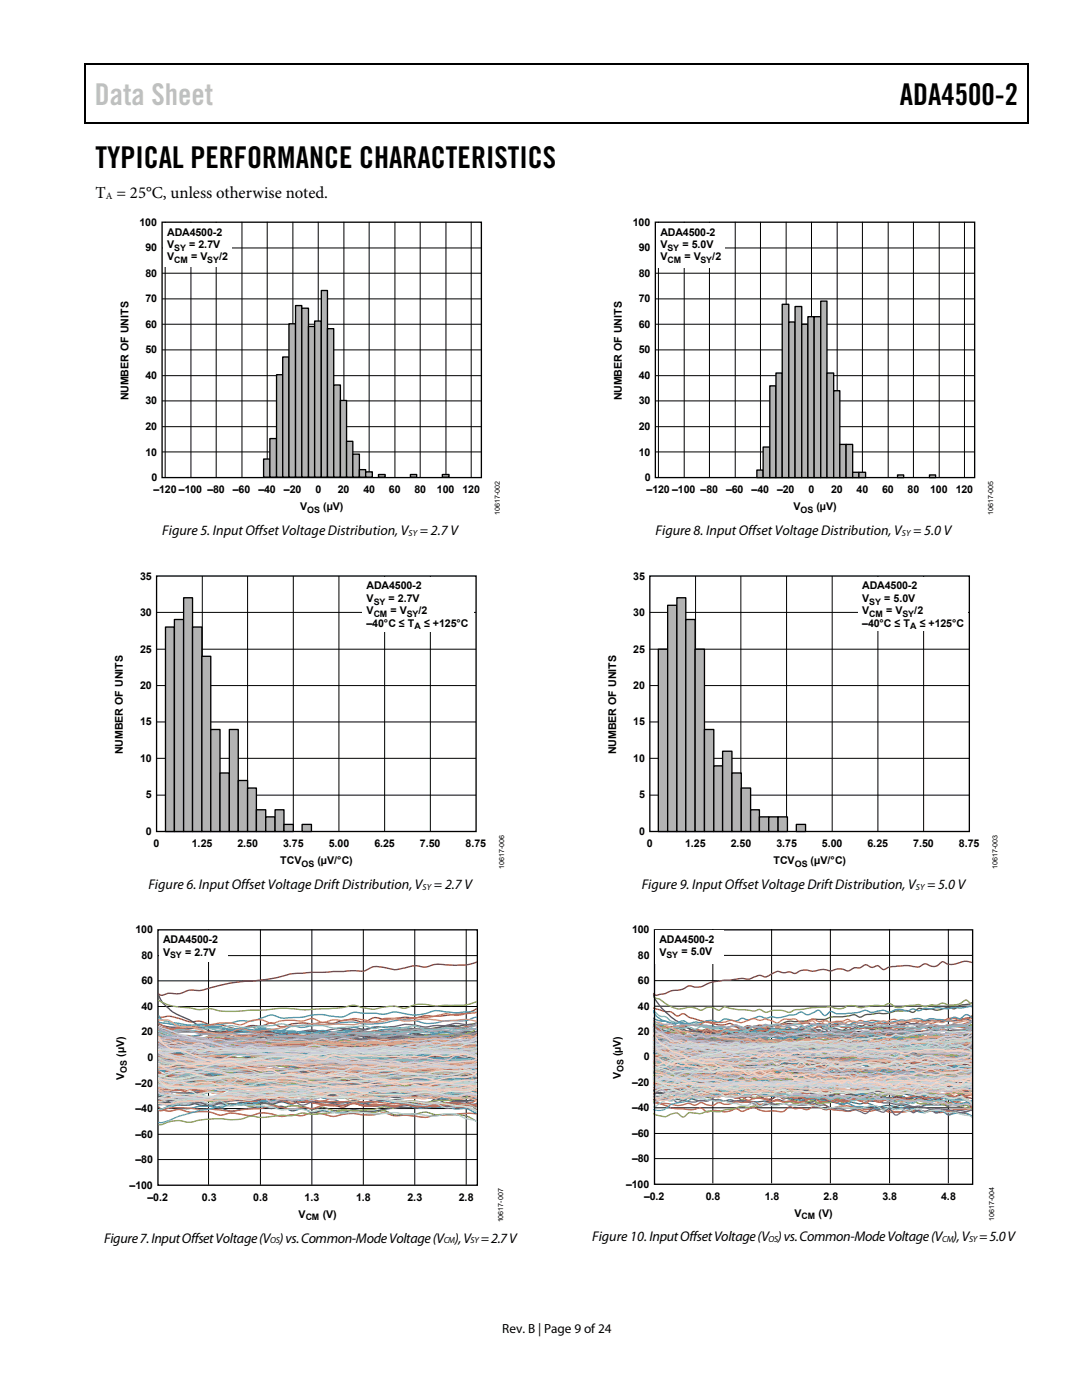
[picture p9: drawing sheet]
<svg xmlns="http://www.w3.org/2000/svg" width="216mm" height="279mm" viewBox="0 0 216 279" stroke-linecap="round" stroke-linejoin="round" font-family="sans-serif">
<defs><g id="words">
<text font-size="6" fill="#c0c0c0" x="18.9" y="21">Data Sheet</text>
<g font-size="6">
<text x="179.5" y="21">ADA4500-2</text>
<text x="19" y="33.6">TYPICAL PERFORMANCE CHARACTERISTICS</text>
</g>
<text font-size="3.3" x="19" y="39.5">T = 25°C, unless otherwise noted.</text>
<g font-size="2.8">
<text x="32.4" y="106.7">Figure 5. Input Offset Voltage Distribution, V</text>
<text x="83.8" y="106.7">= 2.7 V</text>
<text x="130.8" y="106.7">Figure 8. Input Offset Voltage Distribution, V</text>
<text x="182.2" y="106.7">= 5.0 V</text>
<text x="29.6" y="177.4">Figure 6. Input Offset Voltage Drift Distribution, V</text>
<text x="86.6" y="177.4">= 2.7 V</text>
<text x="128" y="177.4">Figure 9. Input Offset Voltage Drift Distribution, V</text>
<text x="185" y="177.4">= 5.0 V</text>
<text x="20.8" y="248">Figure 7. Input Offset Voltage (V ) vs. Common-Mode Voltage (V ), V = 2.7 V</text>
<text x="118.2" y="247.7">Figure 10. Input Offset Voltage (V ) vs. Common-Mode Voltage (V ), V = 5.0 V</text>
</g>
<text font-size="2.6" x="100.2" y="266">Rev. B | Page 9 of 24</text>
<g font-size="2.1">
<text x="27.9" y="45.1">100</text>
<text x="33.4" y="47">ADA4500-2</text>
<text x="126.3" y="45.1">100</text>
<text x="131.8" y="47">ADA4500-2</text>
<text x="29" y="50.1">90</text>
<text x="33.4" y="49.5">V</text>
<text x="33.4" y="52">V</text>
<text x="37.7" y="49.5">= 2.7V</text>
<text x="38.1" y="52">= V</text>
<text x="43.7" y="52">/2</text>
<text x="127.5" y="50.1">90</text>
<text x="131.8" y="52">V</text>
<text x="131.8" y="49.5">V</text>
<text x="136.2" y="49.5">= 5.0V</text>
<text x="136.6" y="52">= V</text>
<text x="142.1" y="52">/2</text>
<text x="29" y="55.2">80</text>
<text x="127.5" y="55.2">80</text>
<text x="29" y="60.3">70</text>
<text x="29" y="65.4">60</text>
<text x="127.5" y="60.3">70</text>
<text x="127.5" y="65.4">60</text>
<text x="29" y="70.5">50</text>
<text x="127.5" y="70.5">50</text>
<text x="29" y="75.6">40</text>
<text x="127.5" y="75.6">40</text>
<text x="25.6" y="79.9" transform="rotate(-90 25.6 79.9)">NUMBER OF UNITS</text>
<text x="29" y="80.7">30</text>
<text x="124.1" y="79.9" transform="rotate(-90 124.1 79.9)">NUMBER OF UNITS</text>
<text x="127.5" y="80.7">30</text>
<text x="29" y="85.8">20</text>
<text x="127.5" y="85.8">20</text>
<text x="29" y="90.9">10</text>
<text x="30.2" y="96">0</text>
<text x="127.5" y="90.9">10</text>
<text x="128.7" y="96">0</text>
<text x="30.6" y="98.5">–120 –100 –80</text>
<text x="46.5" y="98.5">–60</text>
<text x="51.6" y="98.5">–40</text>
<text x="56.7" y="98.5">–20</text>
<text x="59.9" y="101.8">V</text>
<text x="62.9" y="98.5">0</text>
<text x="64.5" y="101.8">(µV)</text>
<text x="67.4" y="98.5">20</text>
<text x="72.5" y="98.5">40</text>
<text x="77.6" y="98.5">60</text>
<text x="82.7" y="98.5">80</text>
<text x="87.2" y="98.5">100</text>
<text x="92.3" y="98.5">120</text>
<text x="129" y="98.5">–120 –100 –80</text>
<text x="144.9" y="98.5">–60</text>
<text x="150" y="98.5">–40</text>
<text x="155.1" y="98.5">–20</text>
<text x="158.3" y="101.8">V</text>
<text x="161.3" y="98.5">0</text>
<text x="162.9" y="101.8">(µV)</text>
<text x="165.9" y="98.5">20</text>
<text x="170.9" y="98.5">40</text>
<text x="176" y="98.5">60</text>
<text x="181.1" y="98.5">80</text>
<text x="185.6" y="98.5">100</text>
<text x="190.7" y="98.5">120</text>
<text x="27.9" y="115.7">35</text>
<text x="73.2" y="117.6">ADA4500-2</text>
<text x="126.4" y="115.7">35</text>
<text x="172" y="117.6">ADA4500-2</text>
<text x="27.9" y="123">30</text>
<text x="73.2" y="125.1">–40°C ≤ T</text>
<text x="73.2" y="120.1">V</text>
<text x="73.2" y="122.6">V</text>
<text x="77.5" y="120.1">= 2.7V</text>
<text x="77.9" y="122.6">= V</text>
<text x="83.5" y="122.6">/2</text>
<text x="84.6" y="125.1">≤</text>
<text x="86.4" y="125.1">+125°C</text>
<text x="126.4" y="123">30</text>
<text x="172" y="122.6">V</text>
<text x="172" y="125.1">–40°C ≤ T</text>
<text x="172" y="120.1">V</text>
<text x="176.4" y="120.1">= 5.0V</text>
<text x="176.8" y="122.6">= V</text>
<text x="182.4" y="122.6">/2</text>
<text x="183.5" y="125.1">≤</text>
<text x="185.3" y="125.1">+125°C</text>
<text x="27.9" y="130.2">25</text>
<text x="126.4" y="130.2">25</text>
<text x="27.9" y="137.5">20</text>
<text x="126.4" y="137.5">20</text>
<text x="27.9" y="144.8">15</text>
<text x="126.4" y="144.8">15</text>
<text x="24.5" y="150.5" transform="rotate(-90 24.5 150.5)">NUMBER OF UNITS</text>
<text x="27.9" y="152.1">10</text>
<text x="123" y="150.5" transform="rotate(-90 123 150.5)">NUMBER OF UNITS</text>
<text x="126.4" y="152.1">10</text>
<text x="29.1" y="159.3">5</text>
<text x="127.6" y="159.3">5</text>
<text x="29.1" y="166.6">0</text>
<text x="127.6" y="166.6">0</text>
<text x="30.6" y="169.1">0</text>
<text x="38.3" y="169.1">1.25</text>
<text x="47.4" y="169.1">2.50</text>
<text x="55.9" y="172.4">TCV</text>
<text x="56.5" y="169.1">3.75</text>
<text x="63.3" y="172.4">(µV/°C)</text>
<text x="65.6" y="169.1">5.00</text>
<text x="74.7" y="169.1">6.25</text>
<text x="83.8" y="169.1">7.50</text>
<text x="92.9" y="169.1">8.75</text>
<text x="129.1" y="169.1">0</text>
<text x="136.7" y="169.1">1.25</text>
<text x="145.8" y="169.1">2.50</text>
<text x="154.3" y="172.4">TCV</text>
<text x="154.9" y="169.1">3.75</text>
<text x="161.8" y="172.4">(µV/°C)</text>
<text x="164" y="169.1">5.00</text>
<text x="173.1" y="169.1">6.25</text>
<text x="182.2" y="169.1">7.50</text>
<text x="191.3" y="169.1">8.75</text>
<text x="27" y="186.3">100</text>
<text x="28.2" y="191.4">80</text>
<text x="32.5" y="188.3">ADA4500-2</text>
<text x="32.5" y="190.7">V</text>
<text x="36.9" y="190.7">= 2.7V</text>
<text x="126.1" y="186.3">100</text>
<text x="127.3" y="191.3">80</text>
<text x="131.6" y="188.2">ADA4500-2</text>
<text x="131.6" y="190.7">V</text>
<text x="136" y="190.7">= 5.0V</text>
<text x="28.2" y="196.5">60</text>
<text x="127.3" y="196.4">60</text>
<text x="28.2" y="201.6">40</text>
<text x="127.3" y="201.5">40</text>
<text x="28.2" y="206.6">20</text>
<text x="127.3" y="206.6">20</text>
<text x="24.8" y="215.5" transform="rotate(-90 24.8 215.5)">V</text>
<text x="24.8" y="210.9" transform="rotate(-90 24.8 210.9)">(µV)</text>
<text x="29.4" y="211.7">0</text>
<text x="123.9" y="215.4" transform="rotate(-90 123.9 215.4)">V</text>
<text x="123.9" y="210.8" transform="rotate(-90 123.9 210.8)">(µV)</text>
<text x="128.5" y="211.6">0</text>
<text x="27" y="221.9">–40</text>
<text x="27" y="216.8">–20</text>
<text x="126.1" y="221.8">–40</text>
<text x="126.1" y="216.7">–20</text>
<text x="27" y="227">–60</text>
<text x="126.1" y="226.9">–60</text>
<text x="27" y="232.1">–80</text>
<text x="126.1" y="231.9">–80</text>
<text x="25.8" y="237.2">–100</text>
<text x="29.4" y="239.7">–0.2</text>
<text x="40.3" y="239.7">0.3</text>
<text x="50.5" y="239.7">0.8</text>
<text x="60.8" y="239.7">1.3</text>
<text x="71.1" y="239.7">1.8</text>
<text x="81.3" y="239.7">2.3</text>
<text x="91.6" y="239.7">2.8</text>
<text x="124.9" y="237">–100</text>
<text x="128.5" y="239.5">–0.2</text>
<text x="140.8" y="239.5">0.8</text>
<text x="152.6" y="239.5">1.8</text>
<text x="164.3" y="239.5">2.8</text>
<text x="176.1" y="239.5">3.8</text>
<text x="187.8" y="239.5">4.8</text>
<text x="59.6" y="243">V</text>
<text x="64.4" y="243">(V)</text>
<text x="158.6" y="242.8">V</text>
<text x="163.3" y="242.8">(V)</text>
</g>
<text font-size="1.9" x="21.1" y="39.7">A</text>
<g font-size="1.8">
<text x="34.8" y="50">SY</text>
<text x="34.8" y="52.5">CM</text>
<text x="41.4" y="52.5">SY</text>
<text x="133.2" y="50">SY</text>
<text x="133.2" y="52.5">CM</text>
<text x="139.8" y="52.5">SY</text>
<text x="61.3" y="102.3">OS</text>
<text x="81.5" y="106.9">SY</text>
<text x="159.7" y="102.3">OS</text>
<text x="180" y="106.9">SY</text>
<text x="74.6" y="120.7">SY</text>
<text x="74.6" y="123.1">CM</text>
<text x="81.2" y="123.1">SY</text>
<text x="82.7" y="125.6">A</text>
<text x="173.5" y="120.7">SY</text>
<text x="173.5" y="123.1">CM</text>
<text x="180.1" y="123.1">SY</text>
<text x="181.6" y="125.6">A</text>
<text x="60.2" y="173">OS</text>
<text x="158.6" y="173">OS</text>
<text x="84.3" y="177.5">SY</text>
<text x="182.8" y="177.5">SY</text>
<text x="34" y="191.3">SY</text>
<text x="133" y="191.2">SY</text>
<text x="25.3" y="214.1" transform="rotate(-90 25.3 214.1)">OS</text>
<text x="124.4" y="214" transform="rotate(-90 124.4 214)">OS</text>
<text x="61" y="243.6">CM</text>
<text x="160" y="243.3">CM</text>
<text x="53.9" y="248.1">OS</text>
<text x="88.5" y="248.1">CM</text>
<text x="93.9" y="248.1">SY</text>
<text x="153.4" y="247.9">OS</text>
<text x="188" y="247.9">CM</text>
<text x="193.4" y="247.9">SY</text>
</g>
<g font-size="1.4">
<text x="99.8" y="102.7" transform="rotate(-90 99.8 102.7)">10617-002</text>
<text x="198.2" y="102.7" transform="rotate(-90 198.2 102.7)">10617-005</text>
<text x="100.6" y="173.4" transform="rotate(-90 100.6 173.4)">10617-006</text>
<text x="199" y="173.4" transform="rotate(-90 199 173.4)">10617-003</text>
<text x="100.4" y="244" transform="rotate(-90 100.4 244)">10617-007</text>
<text x="198.4" y="243.8" transform="rotate(-90 198.4 243.8)">10617-004</text>
</g>
</g></defs>
<path d="M16.9 12.7h.2v1h-.2zM205.1 12.7h.2v1h-.2zM205.1 12.7h.2v.3h-.2zM82.3 24.4h.2v.3h-.2zM205.1 24.4h.2v.3h-.2z" fill="#000"/>
<path d="M16.9 12.8h188.2M17 13.7v11M205.2 13.7v11M205.1 24.5h-188.2" fill="none" stroke="#000" stroke-width=".25"/>
<g fill="none" stroke="#000" stroke-width=".2">
<path d="M32.3 59.6h63.8M32.3 54.5h63.8M32.3 49.5h63.8M33 44.3v50.9M38.1 44.3v50.9M43.1 44.3v50.9M48.3 44.3v50.9M53.3 44.3v50.9M58.4 44.3v50.9M63.5 44.3v50.9M68.6 44.3v50.9M73.7 44.3v50.9"/>
<path d="M78.8 44.3v50.9M83.8 44.3v50.9M89 44.3v50.9M94 44.3v50.9M32.3 75h63.8M32.3 69.8h63.8M32.3 64.7h63.8M32.3 90.2h63.8M32.3 85.2h63.8M32.3 80h63.8"/>
</g>
<path d="M32.3 44.3h63.8v51h-63.8z" fill="none" stroke="#000" stroke-width=".27"/>
<g fill="#b3b3b3" stroke="#000" stroke-width=".27">
<path d="M52.6 91.6h1.2v3.6h-1.2z"/>
<path d="M53.8 87.5h1.4v7.7h-1.4z"/>
<path d="M55.2 74.8h1.2v20.4h-1.2z"/>
<path d="M56.4 71.2h1.3v24h-1.3z"/>
<path d="M57.7 64.6h1.3v30.6h-1.3z"/>
<path d="M59 61h1.2v34.2h-1.2z"/>
<path d="M60.2 61.5h1.4v33.7h-1.4z"/>
<path d="M61.6 65.2h1.2v30h-1.2z"/>
<path d="M62.8 64.1h1.3v31.1h-1.3z"/>
<path d="M64.1 58h1.2v37.2h-1.2z"/>
<path d="M65.3 65.6h1.3v29.6h-1.3z"/>
<path d="M66.6 76.8h1.3v18.4h-1.3z"/>
<path d="M67.9 79.9h1.3v15.3h-1.3z"/>
<path d="M69.2 88.1h1.2v7.1h-1.2z"/>
<path d="M70.4 90.6h1.3v4.6h-1.3z"/>
<path d="M71.7 93.7h1.3v1.5h-1.3z"/>
<path d="M73 94.2h1.3v1h-1.3z"/>
<path d="M75.5 94.7h1.4v.5h-1.4z"/>
<path d="M81.9 94.7h1.2v.5h-1.2z"/>
<path d="M88.3 94.7h1.3v.5h-1.3z"/>
</g>
<path d="M32.5 44.5h13.6v8.8h-13.6z" fill="#fff"/>
<path d="M31.2 115h63.8v50.9h-63.8z" fill="none" stroke="#000" stroke-width=".27"/>
<path d="M40.4 115v50.9M49.4 115v50.9M58.5 115v50.9M67.6 115v50.9M76.8 115v50.9M85.9 115v50.9M31.2 136.8h63.8M31.2 129.6h63.8M31.2 122.2h63.8M31.2 158.7h63.8M31.2 151.3h63.8M31.2 144.1h63.8" fill="none" stroke="#000" stroke-width=".2"/>
<path d="M72.3 115.2h22.3v11h-22.3z" fill="#fff"/>
<g fill="#b3b3b3" stroke="#000" stroke-width=".27">
<path d="M33 125.1h1.8v40.8h-1.8z" fill-rule="evenodd"/>
<path d="M34.8 123.6h1.8v42.3h-1.8z" fill-rule="evenodd"/>
<path d="M36.6 119.3h1.8v46.6h-1.8z" fill-rule="evenodd"/>
<path d="M38.4 125.1h1.9v40.8h-1.9z" fill-rule="evenodd"/>
<path d="M40.3 131h1.8v34.9h-1.8z" fill-rule="evenodd"/>
<path d="M42.1 145.6h1.8v20.3h-1.8z" fill-rule="evenodd"/>
<path d="M43.9 154.3h1.9v11.6h-1.9z" fill-rule="evenodd"/>
<path d="M45.8 145.6h1.7v20.3h-1.7z" fill-rule="evenodd"/>
<path d="M47.5 155.8h1.9v10.1h-1.9z" fill-rule="evenodd"/>
<path d="M49.4 157.3h1.8v8.6h-1.8z" fill-rule="evenodd"/>
<path d="M51.2 161.6h1.8v4.3h-1.8z" fill-rule="evenodd"/>
<path d="M53 163h1.9v2.9h-1.9z" fill-rule="evenodd"/>
<path d="M54.9 161.6h1.8v4.3h-1.8z" fill-rule="evenodd"/>
<path d="M56.7 164.5h1.8v1.4h-1.8z" fill-rule="evenodd"/>
<path d="M60.3 164.5h1.8v1.4h-1.8z" fill-rule="evenodd"/>
</g>
<g fill="none" stroke="#000" stroke-width=".2">
<path d="M31.5 195.7h63.7M31.5 190.7h63.7M41.6 185.5v51M52 185.5v51M62.2 185.5v51M72.5 185.5v51M82.8 185.5v51M93 185.5v51M31.5 216.2h63.7M31.5 211.1h63.7M31.5 205.9h63.7M31.5 200.9h63.7"/>
<path d="M31.5 231.4h63.7M31.5 226.4h63.7M31.5 221.2h63.7"/>
</g>
<path d="M31.7 185.7h13.6v6.3h-13.6z" fill="#fff"/>
<path d="M130.8 44.3h63.7v51h-63.7zM31.5 185.6h63.7v50.9h-63.7z" fill="none" stroke="#000" stroke-width=".27"/>
<path d="M31.7 208.1l.4 .2a8.5 8.5 0 0 1 3.7 .7l.4 .1a34.4 34.4 0 0 1 6.5 .3l.4 .1a2.96 2.96 0 0 0 2.5-.2 3.1 3.1 0 0 1 2 .8 4.3 4.3 0 0 0 4.1-.3 5.2 5.2 0 0 1 2.5 .6l2 .1a8 8 0 0 1 4.1 .4l2-.3a12.7 12.7 0 0 1 5-.2h.8a17.2 17.2 0 0 1 7.3 .5l.4 .1a3.3 3.3 0 0 0 2.5-.7 4.7 4.7 0 0 1 2.4 .1 8 8 0 0 1 4.2 0 5.9 5.9 0 0 1 4.1 0 5.1 5.1 0 0 0 4-.5l2.1-.6" fill="none" stroke="#2a4a70" stroke-width=".27"/>
<path d="M95.1 215l-.4 .1a14.9 14.9 0 0 1-4.5-.1l-3.3-.2-4 .1-1.7 .3h-1.7a39.5 39.5 0 0 1-6.9-.4 34.1 34.1 0 0 1-8.6 .7l-1.7 .3-2.4-.1a10.3 10.3 0 0 0-4.1 .1l-3.2 .2a19.6 19.6 0 0 1-6.6 .2l-2.1 .2a7 7 0 0 0-4.1 .4 35 35 0 0 1-6.5-.5h-.8l-.8-.4" fill="none" stroke="#722a28" stroke-width=".27"/>
<path d="M95.1 204.2a23.7 23.7 0 0 1-6.6 .6 26.3 26.3 0 0 1-9 .7l-.8 .1a10.9 10.9 0 0 0-4.5 .3l-3.2 .5a28.6 28.6 0 0 1-6.6 0l-.4 .1a7.1 7.1 0 0 1-4.1 1.6 2.88 2.88 0 0 0-3.3 .4l-.8 .2a3.6 3.6 0 0 0-3.2 .2l-.9 .1a4.4 4.4 0 0 0-3.6 .7 8 8 0 0 1-5.8 .9l-.8 .3a4.2 4.2 0 0 1-3.3 1.4l-.8 .3a5.5 5.5 0 0 1-3.7 1.5l-2 .8" fill="none" stroke="#5b6f30" stroke-width=".27"/>
<path d="M95.1 208.8a7.2 7.2 0 0 1-4.1 .6l-2 .2a9.4 9.4 0 0 1-4.1 .1l-2 .2-3.8-.1a6.1 6.1 0 0 1-3.7-.2 2.93 2.93 0 0 0-2.4 .2l-.4 .1a6.7 6.7 0 0 0-4.1-.1l-3.7-.2a13.9 13.9 0 0 0-6.5 .6l-4.1-.3h-6.6a12.1 12.1 0 0 0-4.5 .4l-3.3 .4a8.5 8.5 0 0 0-4 .9h-.5a5 5 0 0 0-3.2 .2l-.4-.1" fill="none" stroke="#49375f" stroke-width=".27"/>
<path d="M95.1 207.1a4.6 4.6 0 0 1-2.9 1.2l-1.2 .1a28.8 28.8 0 0 1-6.9 1.1l-.9 .1a5.6 5.6 0 0 1-3.7 .6l-2.8-.4a4.2 4.2 0 0 0-3.7 .3l-.8 .2h-1.2a7.5 7.5 0 0 0-3.3 0 4.6 4.6 0 0 1-3.3 .2l-1.7 .3a7.2 7.2 0 0 1-3.6 .5 5.3 5.3 0 0 0-4.5 .4l-.4 .1a19.1 19.1 0 0 0-7-.3 6 6 0 0 1-3.3 .1l-2 .1a9.4 9.4 0 0 1-4.1-.1h-.4a7.4 7.4 0 0 1-5.7-.5" fill="none" stroke="#276577" stroke-width=".27"/>
<path d="M95.1 201.3a7.6 7.6 0 0 1-4.5 1.1l-3.7 .4a8 8 0 0 0-4 .4h-.5a19.9 19.9 0 0 0-5.3 .2l-1.3-.1a2.25 2.25 0 0 0-2.4 .4 2.46 2.46 0 0 1-2.4-.1 7.8 7.8 0 0 0-4.5 .6 10.3 10.3 0 0 0-4.2 .1l-2-.1a8.6 8.6 0 0 0-3.7 .7 2.51 2.51 0 0 1-2-.6 2.43 2.43 0 0 0-2 .4l-.4 .1a6.3 6.3 0 0 0-3.8 .4 33.4 33.4 0 0 1-6.9 .9l-2.1 .6a11.2 11.2 0 0 0-3.6 1l-2.5 .5a2.16 2.16 0 0 1-1.6 .1" fill="none" stroke="#965723" stroke-width=".27"/>
<path d="M95.1 213.8a14 14 0 0 1-7.8 .5h-.8l-.8 .3a6.8 6.8 0 0 1-5 .1l-1.2 .3a3.1 3.1 0 0 1-2.4-.4 5.3 5.3 0 0 0-2.5 .5 38.3 38.3 0 0 0-6.9-.2l-1.6-.1-1.7 .1a9.6 9.6 0 0 1-4.1 .2l-.4 .1a3.7 3.7 0 0 1-3.3 .2 18.3 18.3 0 0 0-6.5 .3l-.4-.1a3.5 3.5 0 0 0-3.3 .2l-.8 .1a19.8 19.8 0 0 0-4.9 .2l-1.3-.1a3.4 3.4 0 0 0-3.2 .2l-.4 .1a4.8 4.8 0 0 0-3.7 .2l-.4 .1" fill="none" stroke="#2c4d76" stroke-width=".27"/>
<path d="M31.7 208a1.63 1.63 0 0 0 1.6 .2l.8 .1a11.5 11.5 0 0 0 3.7 1 14 14 0 0 0 5.7 .8l1.3 .1a32.8 32.8 0 0 1 7.4 .6l4 .2a10.1 10.1 0 0 0 4.9 0 7.5 7.5 0 0 1 3.3 .3h3.7a32.2 32.2 0 0 0 6.5-.7 7.9 7.9 0 0 0 3.7 .8 39.6 39.6 0 0 1 10.7-.2h.4a2.52 2.52 0 0 1 3.2 .4 2.57 2.57 0 0 0 2.1-.1h.4" fill="none" stroke="#782c2a" stroke-width=".27"/>
<path d="M95.1 215.8a9.5 9.5 0 0 1-4.1-.2 4.8 4.8 0 0 1-3.7 .2l-4.1 .2a30.1 30.1 0 0 1-7 .3 3.8 3.8 0 0 0-3.2 0l-.8 .1-1.7-.2a6.7 6.7 0 0 0-4 .1l-2.1 .1a8 8 0 0 1-3.7-.4h-.8a12.9 12.9 0 0 1-5.7 .5h-.4a3 3 0 0 1-3.3-.2 16.8 16.8 0 0 0-4.5 .1 9.4 9.4 0 0 0-3.7 .4h-.4a26 26 0 0 0-7.8-.3h-.8a1.82 1.82 0 0 1-1.6-.2" fill="none" stroke="#5f7432" stroke-width=".27"/>
<path d="M31.7 212.8l.8 .3 1.2 .1a12.3 12.3 0 0 0 4.1 .2 5.8 5.8 0 0 0 3.7 .3h2.4a6.1 6.1 0 0 0 3.7 .1l4.1 .4a8.4 8.4 0 0 1 3.3 0 4.4 4.4 0 0 0 3.3 .2 33.6 33.6 0 0 1 6.9 .6l3.3-.2a4.1 4.1 0 0 1 4.1 .3l.8 .5a1.61 1.61 0 0 0 2.4-.1 2.63 2.63 0 0 1 2.5-.1l1.7-.2a3.5 3.5 0 0 1 2.4 .4l.5 .1a6.6 6.6 0 0 1 4.4-.2 2.81 2.81 0 0 0 3.3 .3l.8-.1 1.6 .3 2.1 .1" fill="none" stroke="#4d3a64" stroke-width=".27"/>
<path d="M95.1 211.3l-2.5 .1a67.8 67.8 0 0 1-11 .5l-.4-.1a7.9 7.9 0 0 0-4.1 .9 2.46 2.46 0 0 1-2.1-.5 2.83 2.83 0 0 0-2 .3l-.4 .1a25.5 25.5 0 0 0-8.6 0 3.9 3.9 0 0 1-3.3 .4l-6.5 .5a9.5 9.5 0 0 1-4.1 .3 9.3 9.3 0 0 1-4.1 .3 16.7 16.7 0 0 1-7 .6l-1.6 .2a3.3 3.3 0 0 1-3.3 0l-.8-.1a2.05 2.05 0 0 1-1.6 0" fill="none" stroke="#296a7b" stroke-width=".27"/>
<path d="M31.7 202.9l.4 .1a8 8 0 0 1 5.3 .8l.8 .1a4.4 4.4 0 0 1 3.7 .6 10.9 10.9 0 0 1 5.3 .9h1.2a2.85 2.85 0 0 1 3.3 .1 11.6 11.6 0 0 0 4.9 .6 5.1 5.1 0 0 1 3.3 .9h.8a3.3 3.3 0 0 1 3.3-.1l.8 .1a7.9 7.9 0 0 1 4.1 0 10.1 10.1 0 0 1 3.7 .5l2-.1a3.7 3.7 0 0 1 3.7 .5 2.51 2.51 0 0 0 2-.6 8.1 8.1 0 0 1 3.8 1 8.8 8.8 0 0 0 3.2 .2 5.3 5.3 0 0 0 3.3-.2h.8a2.95 2.95 0 0 0 3.3 .2l.4-.1" fill="none" stroke="#9c5b25" stroke-width=".27"/>
<path d="M31.7 215.3l.8 .4 1.2 .2a3.3 3.3 0 0 0 3.7 .1h.8a8.1 8.1 0 0 0 4.1 .5h1.6a5.4 5.4 0 0 0 3.7-.3 2.73 2.73 0 0 1 2.1 .5l.4 .1a12.8 12.8 0 0 1 6.5-.4h2.1a11.8 11.8 0 0 1 5.3 .5l.8-.1a4.7 4.7 0 0 1 4.1-.5l2.5 .6a2.09 2.09 0 0 0 2.4-.5 1.5 1.5 0 0 1 2 .2 3.4 3.4 0 0 0 2.9 .2h1.6l2.9 .3h1.3a7.1 7.1 0 0 0 3.6-.2 7.6 7.6 0 0 1 4.9 .6l2.1 .4" fill="none" stroke="#2e507a" stroke-width=".27"/>
<path d="M95.1 214.2l-2.1-.1-4 .1a14.8 14.8 0 0 0-4.9 .2h-3.8a53.8 53.8 0 0 0-8.1 0l-1.7-.1a9.6 9.6 0 0 0-4 .5h-.4a4.6 4.6 0 0 0-3.4 .2h-.8a16.5 16.5 0 0 0-8.9-.3l-.8 .1-1.7-.2a6.4 6.4 0 0 0-4.1 .5h-.8a6.7 6.7 0 0 0-5.8-.2h-.4a13.1 13.1 0 0 1-4.1-.4l-3.6-.1" fill="none" stroke="#7b2e2c" stroke-width=".27"/>
<path d="M31.7 207.1l2 .1a7.1 7.1 0 0 0 3.7-.3h.8a8.2 8.2 0 0 0 3.7 .1l1.6 .1a8.6 8.6 0 0 0 4.6 0 24.4 24.4 0 0 0 6.9 .4l1.2 .1a5.4 5.4 0 0 1 4.1-.3l2 .1a4.5 4.5 0 0 1 3.8 .7 2.38 2.38 0 0 0 2-.5l.4-.1a9.5 9.5 0 0 0 4.1-.3l1.6 .1a8 8 0 0 0 4.5-.1l4.2 .5a7 7 0 0 1 4 .4l2.1-.1a4.2 4.2 0 0 1 3.6-.1h.8l1.7-.5" fill="none" stroke="#627934" stroke-width=".27"/>
<path d="M95.1 213.3a5.2 5.2 0 0 1-3.7 .3l-2 .3a11 11 0 0 1-6.5 .5l-.9 .2a6.9 6.9 0 0 1-5.3 .2 42.8 42.8 0 0 1-10.2 .5l-7 .6h-5.3a11 11 0 0 1-4.1 0 11.8 11.8 0 0 1-5.8 0l-4.9 .2a7.2 7.2 0 0 1-4.1 0l-2.8-.3-.8-.3" fill="none" stroke="#503c67" stroke-width=".27"/>
<path d="M95.1 214.9l-2.5-.4h-2a11.2 11.2 0 0 1-3.7-.3h-.8l-1.6 .3a9.8 9.8 0 0 1-5.4 .1h-.8a12.6 12.6 0 0 1-4.1 .4 4.8 4.8 0 0 1-3.2-.1h-.9a3.5 3.5 0 0 1-3.2-.3l-.8-.1a13.6 13.6 0 0 1-6.6 .8 6.5 6.5 0 0 0-3.3 .8h-.4a7.5 7.5 0 0 0-4.1 .1 11.5 11.5 0 0 0-3.6 .8h-.5a9.7 9.7 0 0 0-4.1 .5l-1.6 .1a8.5 8.5 0 0 0-4.1 .9 6.9 6.9 0 0 0-4.1 1.2l-2 .7" fill="none" stroke="#2b6e80" stroke-width=".27"/>
<path d="M31.7 221a3.5 3.5 0 0 0 3.6 .4h.5a6.6 6.6 0 0 0 4 .4 8.8 8.8 0 0 1 4.1 .8l.4-.1a8.4 8.4 0 0 1 5 .1l.8 .1a7.3 7.3 0 0 1 5.7 .1h.4a7.3 7.3 0 0 1 3.7-.1l.8-.1a5.9 5.9 0 0 1 4.9 .1 6.7 6.7 0 0 0 3.3-.4 13.9 13.9 0 0 1 4.1 .2 8.9 8.9 0 0 0 3.2-.3h.9a5.7 5.7 0 0 0 3.6 .4l1.7 .1a7.8 7.8 0 0 0 3.7 0l1.2-.2 6.1-.3 1.7 .1" fill="none" stroke="#a15e27" stroke-width=".27"/>
<path d="M95.1 218.7a4.7 4.7 0 0 1-4.1 1.2 8.2 8.2 0 0 1-4.5 1l-1.6 .2-2.5-.1a37.5 37.5 0 0 0-8.2 .8 6 6 0 0 1-3.2-.4h-.5a6.5 6.5 0 0 1-3.6 .6h-.4a7.1 7.1 0 0 0-3.8 0l-1.2-.3a2.05 2.05 0 0 0-2.4-.1 2.66 2.66 0 0 1-2.5-.7 4.2 4.2 0 0 0-2.4 .3 7.5 7.5 0 0 0-4.5 0l-1.6 .2a4 4 0 0 1-3.8-.2l-4.5-.7a7 7 0 0 0-4-.4l-2.5-.1-1.2 .1-.4-.1" fill="none" stroke="#30537d" stroke-width=".27"/>
<path d="M31.7 212.2l.8 .5 7.3 2.2a4 4 0 0 0 3.7 .6h.8l3.8 .8a7.3 7.3 0 0 1 3.6 .9l.9 .1 .8-.1a5.1 5.1 0 0 1 4.4 .2 8.4 8.4 0 0 0 4.5 0l1.3 .2a8.9 8.9 0 0 0 3.3 .5 6.1 6.1 0 0 1 5.3 .1 13.2 13.2 0 0 0 6.9 .5 4.6 4.6 0 0 1 4.1 0 3.8 3.8 0 0 0 3.3 .1h2.5a7.6 7.6 0 0 0 4 0l2.1 .3" fill="none" stroke="#80302e" stroke-width=".27"/>
<path d="M31.7 205.4a6.3 6.3 0 0 0 4.5 3.8l2 .7a11.2 11.2 0 0 1 3.7 1.7l2 .3a16.4 16.4 0 0 0 5.8 .6l.8 .2a4.3 4.3 0 0 0 3.7 .8 6.4 6.4 0 0 1 3.6 .8 3.2 3.2 0 0 0 2.1-.5 4.9 4.9 0 0 1 2.4 .9h.4a10.1 10.1 0 0 1 5 .2h.8a9.6 9.6 0 0 1 4.1 .5 23.3 23.3 0 0 1 8.1-.2h1.7l2.9 .2a7.7 7.7 0 0 1 3.7 .3l5.3-.3 .8-.2" fill="none" stroke="#657c37" stroke-width=".27"/>
<path d="M31.7 198.7a7.6 7.6 0 0 0 3.2 3.5l2.9 1.3 1.6 1a7.7 7.7 0 0 0 4.5 1.5l1.7 .6a7 7 0 0 0 4.5 .9 6.4 6.4 0 0 0 4.1 .7l1.6 .3a14.4 14.4 0 0 0 6.5 1l2.1 .3a8.1 8.1 0 0 0 3.7 .2l2.4 .4 2.1 .2a9.5 9.5 0 0 0 4.5 .4 10.3 10.3 0 0 0 3.6 0l2.5 .1a38.9 38.9 0 0 0 9.4 .4l2.5 .3" fill="none" stroke="#533f6b" stroke-width=".27"/>
<path d="M31.7 214.6a1.68 1.68 0 0 0 2 1 5.8 5.8 0 0 0 4.1 .9l3.7 .5a7.2 7.2 0 0 0 4.5 .3h.4a18.9 18.9 0 0 0 9.8 .6l.8 .2a3.8 3.8 0 0 0 3.3 .3h1.6a7.8 7.8 0 0 0 3.7 .2h.9a8.5 8.5 0 0 0 3.6 .3l2.9 .2 1.6-.1a9.1 9.1 0 0 1 4.5 0l1.6 .1a33.2 33.2 0 0 1 7 .2 6.1 6.1 0 0 0 3.3-.5l2.4-.1a1.94 1.94 0 0 0 1.7-.6" fill="none" stroke="#2d7185" stroke-width=".27"/>
<path d="M31.7 214.3a9.7 9.7 0 0 0 5.7 .2l10.7-.6a7.7 7.7 0 0 1 4.1-.2l4-.3a3.5 3.5 0 0 1 3.7 .5 1.63 1.63 0 0 0 1.6-.4 3.5 3.5 0 0 1 2.9-.1 13.3 13.3 0 0 1 4.9 .1l.8 .1a6.3 6.3 0 0 0 3.3 .2 8 8 0 0 1 5.3 .2l2.5 .3 1.7-.1 6.1 .2 4.4 .6a2.27 2.27 0 0 1 1.7 .5" fill="none" stroke="#a76228" stroke-width=".27"/>
<path d="M95.1 219.6l-1.7 .1a8.2 8.2 0 0 0-4 .4 2.89 2.89 0 0 1-2.1-.8 1.71 1.71 0 0 0-1.6 .9 1.72 1.72 0 0 1-2.5 .1 10.8 10.8 0 0 0-4.5-.3 8.5 8.5 0 0 0-4.9 0 6.8 6.8 0 0 1-3.3-.4 9.3 9.3 0 0 1-3.6 .4l-2.5-.1a5 5 0 0 1-3.7-.5 2.77 2.77 0 0 0-2 .8 4.7 4.7 0 0 1-2.5-.3h-.4a4.6 4.6 0 0 1-3.6 .1 8.3 8.3 0 0 1-4.1 0l-.5 .1a3.5 3.5 0 0 1-3.3 .2l-1.2 .1a1.99 1.99 0 0 1-2.4-.1 2.55 2.55 0 0 0-2.5 .1l-2.9 .1a7.4 7.4 0 0 1-3.6-.5" fill="none" stroke="#315683" stroke-width=".27"/>
<path d="M31.7 205.7a4.8 4.8 0 0 0 4.1 2.4l.4 .2a3.1 3.1 0 0 0 3.2 .2 4.6 4.6 0 0 1 2.5 .8l.4 .1a10.3 10.3 0 0 1 4.1 .6l1.7 .2a8.5 8.5 0 0 0 5.7 .1l.4 .1a11.6 11.6 0 0 0 6.9 1.1 5 5 0 0 1 3.3-.1 10.8 10.8 0 0 1 4.9 .3l1.2 .1a10 10 0 0 0 4.1 .1h.4a3.3 3.3 0 0 0 3.3 0h.8a19.2 19.2 0 0 0 5.8 .2l2 .4 2.5 .1 1.6 .2h2.4l1.7 .3" fill="none" stroke="#853230" stroke-width=".27"/>
<path d="M31.7 210a4.9 4.9 0 0 0 3.6 1.8l.9 .3a3.9 3.9 0 0 0 3.2 1.1l.4 .1a7.9 7.9 0 0 0 4.5 .4 6 6 0 0 1 3.3 .7l.8 .2 1.7-.1a8.4 8.4 0 0 0 3.7-.1l4-.1a8 8 0 0 1 4.5 .3l2.5 .1a9.9 9.9 0 0 1 3.7 .2h4.1l1.6 .1a51.1 51.1 0 0 1 11.5 .5l1.2 .1 .8 .3a1.88 1.88 0 0 0 2.5-.2 3.7 3.7 0 0 1 3.2 .2l.9 .2 .8 .6" fill="none" stroke="#698239" stroke-width=".27"/>
<path d="M31.7 215a1.98 1.98 0 0 0 1.6 0l.4-.1a18.1 18.1 0 0 0 6.6 .6 5.7 5.7 0 0 1 3.6 .3 27.6 27.6 0 0 1 7 .8 28 28 0 0 0 9-.4l.8 .1a3 3 0 0 0 3.3 .2 12.4 12.4 0 0 1 4.9 .4 9.5 9.5 0 0 0 3.7-.4l2 .1a51.2 51.2 0 0 0 11.9-.6h.4a17.5 17.5 0 0 0 7-.2l.8-.2 .4-.3" fill="none" stroke="#56416f" stroke-width=".27"/>
<path d="M95.1 215.2l-.4-.2a6.4 6.4 0 0 1-3.3-.6l-1.2-.1a22.5 22.5 0 0 1-7-.3h-.3a11.7 11.7 0 0 1-5 .2h-1.2a8.8 8.8 0 0 0-5.7 .1h-.9a5.5 5.5 0 0 0-4-.4 7.8 7.8 0 0 1-3.8 .1 7.7 7.7 0 0 1-4-.2l-.5 .1a5.1 5.1 0 0 1-3.6 .3h-2a8.6 8.6 0 0 1-3.8-.3h-.3a24.4 24.4 0 0 1-8.3 .9l-8.1 1.4" fill="none" stroke="#2e7689" stroke-width=".27"/>
<path d="M31.7 210.5l.8 .5 1.2 .5a12 12 0 0 0 4.1 1.1l.4 .2a2.88 2.88 0 0 0 3.3 .6l.8 .2a4.5 4.5 0 0 0 3.7 .7l6.2 .7a9.4 9.4 0 0 0 4.8 .3 5.7 5.7 0 0 1 3.3 .5 74.4 74.4 0 0 1 9.4 .8h.4a35.9 35.9 0 0 0 9 .2l.9 .1a9.7 9.7 0 0 0 4.9 .2 17.4 17.4 0 0 0 6.5 .3 6 6 0 0 0 3.3-.3h.4" fill="none" stroke="#ac652a" stroke-width=".27"/>
<path d="M95.1 205.4l-.4-.1a4.6 4.6 0 0 1-3.3-.4 6.2 6.2 0 0 0-4.5 .4h-4l-2.6-.2-1.6 .1-1.6-.1a7.5 7.5 0 0 0-4.1 .3h-.4a5.5 5.5 0 0 0-3.7 0l-.8 .2a3.4 3.4 0 0 1-3.3 .3l-.8-.1a19.7 19.7 0 0 1-7.4-.1l-.8 .1a10.9 10.9 0 0 1-7.7 1.1l-4.2 .7a10.6 10.6 0 0 1-4.1 .8l-1.6 .6a9.1 9.1 0 0 1-4.5 .9l-.8 .2-1.2 .5" fill="none" stroke="#345a88" stroke-width=".27"/>
<path d="M95.1 209.8l-.4-.1a12.5 12.5 0 0 1-5.3-.6h-.9a7.6 7.6 0 0 1-3.6 .3 27.2 27.2 0 0 1-6.6 .6l-1.2 .1a23.4 23.4 0 0 0-10.2 .8l-1.7-.2a8.7 8.7 0 0 0-3.3-.2 3.5 3.5 0 0 1-3.2 .3l-6.5 .3a9.1 9.1 0 0 1-4.1 0l-1.3 .2a23.2 23.2 0 0 1-8.6 1.4l-1.6 .3a6.2 6.2 0 0 1-4.9 .2" fill="none" stroke="#8a3432" stroke-width=".27"/>
<path d="M95.1 216.3l-3.7-.2a6.2 6.2 0 0 1-4.1-.3h-.4a17.4 17.4 0 0 1-8.6 .1 8.6 8.6 0 0 1-3.7 0 9.1 9.1 0 0 1-4.1-.1l-.4 .1a3.1 3.1 0 0 1-3.2-.1 26.5 26.5 0 0 0-7 .6h-1.6a7.7 7.7 0 0 1-3.7-.4h-.4a8.6 8.6 0 0 1-3.7 .2h-.4a26.1 26.1 0 0 1-9 .5l-3.3 .3h-2.5l-3.6 .3" fill="none" stroke="#6e863b" stroke-width=".27"/>
<path d="M31.7 204.2a6.1 6.1 0 0 0 3.6 .8l2.5 .2a44.8 44.8 0 0 1 9.8 .5h.5a14.2 14.2 0 0 1 4.9 0h.8a40.3 40.3 0 0 0 10.6 .1h.4a8.4 8.4 0 0 0 3.3-.1l.8 .1a3.5 3.5 0 0 0 3.3 .1h.8a7.7 7.7 0 0 0 3.2-.1h.5a8.5 8.5 0 0 0 4 .9l.5-.1a3.6 3.6 0 0 1 3.3 0h.4a9.9 9.9 0 0 1 4.1 .1l.4-.1a3.2 3.2 0 0 1 3.2-.1h.8l1.7-.3" fill="none" stroke="#594472" stroke-width=".27"/>
<path d="M95.1 219.4l-1.7-.2a6 6 0 0 0-3.6 0 2.67 2.67 0 0 1-2.5-.6 4.9 4.9 0 0 0-2.4 .2l-2.5-.2a11.8 11.8 0 0 0-4.1 0 9.7 9.7 0 0 0-3.7 .2 9.6 9.6 0 0 0-4.1 .4h-.4a8.1 8.1 0 0 0-6.9 0 6.8 6.8 0 0 1-4.9 .3 8 8 0 0 1-3.7-.1l-.8 .1a2.81 2.81 0 0 1-3.3 .4l-.8 .1a3.5 3.5 0 0 1-3.3 .3 3.2 3.2 0 0 0-2.1 .7 2.75 2.75 0 0 1-2-.2 9.6 9.6 0 0 0-4.5 .4h-1.6l-1.7-.3a3.3 3.3 0 0 0-2.4 .5h-.4" fill="none" stroke="#307a8f" stroke-width=".27"/>
<path d="M31.7 216.5a6.9 6.9 0 0 0 4.1 .7h.4a3.3 3.3 0 0 0 3.2-.1h.9a13.3 13.3 0 0 0 4 .3l1.7 .3h1.6a16 16 0 0 0 6.6-.2l.4 .1a4.5 4.5 0 0 0 3.2 .3l4.9 .5a3.3 3.3 0 0 0 3.4-.6 9.4 9.4 0 0 1 4 .3l6.6 .3 3.3-.1a46.2 46.2 0 0 1 7.7-.2h1.3a7.1 7.1 0 0 0 4 0l2.1 .3" fill="none" stroke="#b3692c" stroke-width=".27"/>
<path d="M31.7 209a1.58 1.58 0 0 0 1.6 .5 25 25 0 0 0 7 1 11.4 11.4 0 0 0 4 .4 28.5 28.5 0 0 0 9.5 .8l2.4 .2a7.6 7.6 0 0 0 4.1 0 26.8 26.8 0 0 1 6.6 .5l6.1-.1a10.5 10.5 0 0 0 3.7 0h.4a3.7 3.7 0 0 0 3.2-.1l.4-.1a9.7 9.7 0 0 0 5 .3 6.2 6.2 0 0 1 3.3 .6 13.8 13.8 0 0 0 6.1-1.1" fill="none" stroke="#355c8b" stroke-width=".27"/>
<path d="M95.1 192a16.3 16.3 0 0 1-7 .5 6.6 6.6 0 0 0-3.2 .5h-.4a6.2 6.2 0 0 0-4.2 .3 4.3 4.3 0 0 1-3.2-.1 4.4 4.4 0 0 0-4.1 .5l-.8 .1-2.1-.1-10.2 .5a28.2 28.2 0 0 0-5.7 1.1l-3.3 .4a41.1 41.1 0 0 0-11.1 2 5.2 5.2 0 0 0-3.6 .5l-.4 .1a6.4 6.4 0 0 0-3.3 .3h-.4l-.4-.2" fill="none" stroke="#8f3634" stroke-width=".27"/>
<path d="M31.7 206.8l1.6 .3a19.7 19.7 0 0 1 7 .9l4 .1a10 10 0 0 0 3.8 .1l3.6 .1a6.8 6.8 0 0 1 4.5 .4 35.8 35.8 0 0 0 8.2-.1l1.7 .3a6.9 6.9 0 0 0 4.4 0l3.3 .6h2.9l2 .1a10.1 10.1 0 0 1 4.2 .3l2 .1a11 11 0 0 0 4.1 .2l2 .2a10.1 10.1 0 0 0 3.7 0l.4 .2" fill="none" stroke="#708a3d" stroke-width=".27"/>
<path d="M31.7 207.9a4.7 4.7 0 0 0 4.1 2.3 24.3 24.3 0 0 0 6.9 2.7l3.7 .5a3.6 3.6 0 0 0 3.3 .1h.4a7.4 7.4 0 0 0 3.7 1h.4a8.1 8.1 0 0 1 4.1 .5 28.7 28.7 0 0 0 6.5 .1l1.7 .2a9 9 0 0 0 4 .3h.5a16.5 16.5 0 0 0 5.2 .2l.9-.1a4.6 4.6 0 0 1 4.1 .1 6.8 6.8 0 0 0 5.3-.1l1.2-.2 3.3-.1a6.4 6.4 0 0 0 4.1-.9" fill="none" stroke="#5c4676" stroke-width=".27"/>
<path d="M31.7 206.6l.4 .1a4.1 4.1 0 0 1 3.2 .5l2.5 .4a9.7 9.7 0 0 1 4.1 .6h.4a3.2 3.2 0 0 1 3.3-.1l.4 .1a10 10 0 0 0 4.1 .3 28.6 28.6 0 0 0 6.9 .3l1.3 .1a9.5 9.5 0 0 0 4-.3h.4a11.3 11.3 0 0 0 3.8-.2 6.2 6.2 0 0 0 4 .5h2.1a7.3 7.3 0 0 0 3.6-.4l.9 .1 .8 .4a2.44 2.44 0 0 0 2.4-.1 10 10 0 0 1 4.2 .2h.8a3.6 3.6 0 0 1 3.2-.2h.9l2.4-.4a7 7 0 0 0 3.3-.8" fill="none" stroke="#327d92" stroke-width=".27"/>
<path d="M95.1 206.4l-1.2 .3a3.4 3.4 0 0 1-2.5-.4h-.4a13 13 0 0 1-7.8 .2l-.8 .1a5.4 5.4 0 0 1-3.7 .3l-4.1-.2a7 7 0 0 0-4.1 .3l-1.6-.1a17.5 17.5 0 0 0-7.4-.2h-1.2a6.4 6.4 0 0 0-3.7 .3h-2a5.3 5.3 0 0 0-3.7 .2 2.86 2.86 0 0 1-2.5-.1l-.3-.1a5.7 5.7 0 0 1-3.8-.2l-.4-.1a35 35 0 0 1-8.6 .6l-3.6-.8" fill="none" stroke="#b86c2d" stroke-width=".27"/>
<path d="M95.1 205.9a8.3 8.3 0 0 1-4.1 .6 30.8 30.8 0 0 1-7.8 0h-.3a7 7 0 0 1-4.6 .4l-1.2-.1a7 7 0 0 0-4.5 .4l-1.6 .1a6.7 6.7 0 0 1-3.7 0l-1.7-.5a2.35 2.35 0 0 0-2.4 .5 4.9 4.9 0 0 1-3.3 .2l-1.2-.1a29.5 29.5 0 0 1-7 .1l-5.7 .4a10 10 0 0 0-4.1 .2l-2.1-.1-2 .2a11.4 11.4 0 0 1-4.5 .3l-1.6 .3" fill="none" stroke="#375f90" stroke-width=".27"/>
<path d="M31.7 208a7 7 0 0 0 4.1 .4h3.6a7.6 7.6 0 0 1 3.3 .1 5.4 5.4 0 0 0 3.3 .3 6.4 6.4 0 0 0 3.7 .3h.4a8.2 8.2 0 0 0 5.7-.1h.8a3.6 3.6 0 0 0 3.3 .1h.4a41.1 41.1 0 0 0 9.4 .8l2.5 .1a25 25 0 0 0 6.9 .8 3.2 3.2 0 0 1 3.3 0l2.1 .1a7.8 7.8 0 0 1 4 .5h.9a5.5 5.5 0 0 1 4 .3l1.7 .7" fill="none" stroke="#913835" stroke-width=".27"/>
<path d="M31.7 217.2a6 6 0 0 0 4.5 1.5l1.6 .3a9.9 9.9 0 0 1 4.1 .8l4.1 .5a12 12 0 0 1 4.1 .5 6.9 6.9 0 0 1 5.7 .1l.8 .1 1.2-.3a8.9 8.9 0 0 1 4.5 .7h.4a3.3 3.3 0 0 1 3.4 .1l6.5 .3a8 8 0 0 0 3.6-.1l.9 .1a4.1 4.1 0 0 0 3.6 .6l2.2-.1a4.9 4.9 0 0 1 3.6 .1l.4 .1a21.5 21.5 0 0 1 6.5 .4l1.7 .9" fill="none" stroke="#748e3f" stroke-width=".27"/>
<path d="M95.1 211.3a2.42 2.42 0 0 1-2.1 .9l-2.8 1-2.9 .7a7.3 7.3 0 0 1-3.2 .7l-.5-.1a3.1 3.1 0 0 0-2.4 .6 2.92 2.92 0 0 1-2.1-.4h-.4a8.4 8.4 0 0 1-3.7 .5l-2.4 .1a6.7 6.7 0 0 1-4.1 .1 4.2 4.2 0 0 0-3.7 .9l-.4 .2a25 25 0 0 0-6.6-.1 5.7 5.7 0 0 0-3.6 .2l-4.1 .4a10.2 10.2 0 0 0-4.1 .4 7.1 7.1 0 0 0-4.1 .5l-1.6 .2a17.8 17.8 0 0 0-6.6 .7h-2" fill="none" stroke="#5e4879" stroke-width=".27"/>
<path d="M31.7 204a31.5 31.5 0 0 0 9.4 .8h.4a32.7 32.7 0 0 0 6.6 .6 6 6 0 0 0 4.1 .2 6.7 6.7 0 0 1 3.6 .8l.4 .1a20.7 20.7 0 0 1 6.5-.1l1.3-.2a7.2 7.2 0 0 1 4.5 .3l2.5 .2a40.1 40.1 0 0 0 8.5 .4 56.3 56.3 0 0 0 8.6 .5l2.9 .3a7 7 0 0 0 4.1-.3" fill="none" stroke="#348296" stroke-width=".27"/>
<path d="M95.1 214.2a5 5 0 0 1-3.7 .5l-.8 .1a2.7 2.7 0 0 1-3.3-.2 4 4 0 0 0-2.4 .5l-1.7-.1a5.7 5.7 0 0 0-3.2-.2 8.1 8.1 0 0 1-5 .4h-.4a7.2 7.2 0 0 1-4.1 .6 28.6 28.6 0 0 1-6.5-.1l-1.7 .1a7.1 7.1 0 0 1-4-.1 7.6 7.6 0 0 1-3.7 .3l-.4-.1a28.3 28.3 0 0 0-6.6-.3l-2 .5-7.8 1a6.4 6.4 0 0 1-3.7 .4l-2.4 .6" fill="none" stroke="#bd6f2f" stroke-width=".27"/>
<path d="M31.7 209.6a38.7 38.7 0 0 1 8.6 2.1 3.2 3.2 0 0 0 3.2-.6 3.6 3.6 0 0 1 2.5 .5 36.5 36.5 0 0 1 6.6 .2h1.2a7.4 7.4 0 0 1 3.2-.1 4.7 4.7 0 0 0 3.3 .2 9.7 9.7 0 0 1 4.1 .4 10 10 0 0 1 4.9-.3h.8a34.7 34.7 0 0 0 7.8 .1l1.2-.1a8.9 8.9 0 0 1 3.8 .1 6.1 6.1 0 0 1 4 .2h.4a19.6 19.6 0 0 1 5.3-.1l.8-.2 1.7-.9" fill="none" stroke="#386192" stroke-width=".27"/>
<path d="M31.7 218.4l.4 .1a11.3 11.3 0 0 1 4.1 .4 6.9 6.9 0 0 1 3.6 .5l.5-.1a3.3 3.3 0 0 1 3.2 .5 7.7 7.7 0 0 0 3.3-.4 7.9 7.9 0 0 1 3.3 .2h.4a15.5 15.5 0 0 1 5.7 .2 8 8 0 0 1 4.1 .2h2l4.2 .5 1.2 .3a2.86 2.86 0 0 0 2.4-.5 2.69 2.69 0 0 1 2.1 .3l.8 .1a10.5 10.5 0 0 1 3.7-.3 9.3 9.3 0 0 1 4.5 .1l3.7 .3a20.9 20.9 0 0 1 6.5 .2l1.6 .1 2.1 .4" fill="none" stroke="#953937" stroke-width=".27"/>
<path d="M95.1 209.7a6.7 6.7 0 0 1-3.7 1.1l-.4 .1a7.1 7.1 0 0 0-4.1 .6 7.3 7.3 0 0 1-3.7-.1l-.8 .1a9.1 9.1 0 0 1-5.7 .6 13.1 13.1 0 0 0-4.1 .7h-.4a3.1 3.1 0 0 0-3.3 .5l-.8 .1a5.8 5.8 0 0 0-3.3-.3h-.4a5.7 5.7 0 0 0-4.1-.1h-.4a18.8 18.8 0 0 0-5.3 .9l-.8 .1a3.1 3.1 0 0 0-3.3 .2l-.8 .1-1.6-.1a9.8 9.8 0 0 0-4.2 .6 5.4 5.4 0 0 0-4.1 .2l-1.6 .2a12.3 12.3 0 0 0-6.5 1.3" fill="none" stroke="#769140" stroke-width=".27"/>
<path d="M95.1 217a7.1 7.1 0 0 0-4.1-.5 9.2 9.2 0 0 1-3.7-.8h-.4a9.4 9.4 0 0 1-3.7 .8h-.3a8 8 0 0 1-4.2 0h-2a7 7 0 0 0-4.1 .1l-3.7-.1a7.4 7.4 0 0 0-4.5 .4l-1.7-.2a6.7 6.7 0 0 0-3.6-.2l-1.3 .3h-5.6a14.2 14.2 0 0 0-6.6 .5l-1.7 .1-1.6 .4a21.6 21.6 0 0 0-6.5 1.3l-.5 .1a8.4 8.4 0 0 0-3.2 .7h-.4" fill="none" stroke="#614a7c" stroke-width=".27"/>
<path d="M31.7 205.7a3.6 3.6 0 0 0 2 1.2 3.9 3.9 0 0 0 3.7 1.4h.4a39 39 0 0 0 8.6 1.9 19.5 19.5 0 0 0 7.8 .6 8.8 8.8 0 0 0 3.6 .7l.9 .1a3.1 3.1 0 0 0 3.2 0l.8-.1 .9 .3a8.6 8.6 0 0 0 6.5 .2 4.7 4.7 0 0 1 2.5 1l1.6 .2a8.1 8.1 0 0 1 3.7 .5 6.7 6.7 0 0 0 3.3 .1l1.7 .1 1.6-.1a9.6 9.6 0 0 1 4.9 .4l1.6 .1a6.4 6.4 0 0 1 4.1 .7" fill="none" stroke="#35859a" stroke-width=".27"/>
<path d="M31.7 212.7a7.1 7.1 0 0 0 4.1 0h4a7.7 7.7 0 0 1 4.1 0 17.3 17.3 0 0 1 7 .1l1.3 .1a6.7 6.7 0 0 1 5.6-.1 12 12 0 0 0 4.5-.1l2.1 .3 2.9-.1a2.28 2.28 0 0 1 2.4 .6 2.75 2.75 0 0 0 2.5 .3h.4a11.4 11.4 0 0 0 4.5-.1l1.6 .1a10.6 10.6 0 0 1 4.2 .3l3.6-.1a7 7 0 0 1 4.5 .5h.8a8.6 8.6 0 0 1 3.3 0" fill="none" stroke="#c17130" stroke-width=".27"/>
<path d="M95.1 210.8l-2.5-.1a7.7 7.7 0 0 1-3.2 0l-.9 .1a2.76 2.76 0 0 1-3.2 0 4.9 4.9 0 0 0-2.4 .6l-1.7-.1a10.2 10.2 0 0 0-4.1 .6h-1.3l-2.8-.3a5.7 5.7 0 0 0-4.5 .4l-1.6-.1a7.7 7.7 0 0 0-3.7-.2l-.9 .2a11 11 0 0 1-4 .2l-.5 .1a8.2 8.2 0 0 1-4.8 .2h-.4a29.1 29.1 0 0 0-6.6 1.5h-.4a11.4 11.4 0 0 0-7 .5l-.8 .1a10.4 10.4 0 0 0-4.1 .8l-2-.1" fill="none" stroke="#3a6496" stroke-width=".27"/>
<path d="M31.7 210.8a4.4 4.4 0 0 0 3.6 .2l.9 .1 1.2 .4a9.4 9.4 0 0 0 4.5 .3 8.6 8.6 0 0 1 3.7 .7 7.8 7.8 0 0 0 4.1-.7l.8-.1 2.1 .3a10.1 10.1 0 0 1 3.6 .5l3.3-.1a26.1 26.1 0 0 1 9.4 .6l1.2-.1a13.1 13.1 0 0 0 6.6-.6l4 .5a4.6 4.6 0 0 0 3.8 .3 6.7 6.7 0 0 1 5.3-.2 4.4 4.4 0 0 0 3.2-.3l2.1 .2" fill="none" stroke="#983b38" stroke-width=".27"/>
<path d="M95.1 208.9a23.3 23.3 0 0 0-8.2-.1 6.7 6.7 0 0 0-4 .1 22.9 22.9 0 0 0-6.7-.2l-1.2-.2a34 34 0 0 1-6.9-.4 6.3 6.3 0 0 1-3.3-.2h-.4a8.2 8.2 0 0 1-4.9 .7 9 9 0 0 0-3.3 .4l-2.4-.2a2.73 2.73 0 0 0-3.3 .4 2.81 2.81 0 0 1-2.1-.3h-.8a20.3 20.3 0 0 1-5.3 .2h-.4a9 9 0 0 1-4.1 .1l-2 .3a8 8 0 0 1-4.1 .2" fill="none" stroke="#799442" stroke-width=".27"/>
<path d="M31.7 213.2a27.5 27.5 0 0 1 6.5 1.7 5.9 5.9 0 0 0 3.7-.3l2 .5 2.1 .4a10.3 10.3 0 0 1 3.7 .5h.8a9.9 9.9 0 0 1 5.7 .4l5.7 .1a7.7 7.7 0 0 1 4.6 .8h3.6a7.4 7.4 0 0 1 4.5 .5 9.5 9.5 0 0 0 4.1 .3 26.6 26.6 0 0 0 6.6 .5 6.1 6.1 0 0 0 3.2 .2 3.3 3.3 0 0 1 2.1 .9 2.58 2.58 0 0 0 2 0l.4 .1 1.1 .7 1 1.2" fill="none" stroke="#634c7e" stroke-width=".27"/>
<path d="M31.7 210l2.8 .2a36 36 0 0 1 7 .3h.4a4.8 4.8 0 0 1 4.1 .2h.4a10.8 10.8 0 0 1 4.1 .1h1.2a28.3 28.3 0 0 0 7 .6 5.9 5.9 0 0 0 3.6 0h.4a14.4 14.4 0 0 0 4.6 .2h3.7l4 .4a36.9 36.9 0 0 0 8.2 .6 5 5 0 0 1 3.7 .1 13 13 0 0 1 6.5 .4l1.7 .2" fill="none" stroke="#36889d" stroke-width=".27"/>
<path d="M31.7 212.1a5.2 5.2 0 0 0 4.1 3.3 8.3 8.3 0 0 0 4 1.5 8 8 0 0 0 3.7 1.4l2.1 .3a7 7 0 0 0 3.2 .2l.5-.1a2.99 2.99 0 0 1 2.4 .4l2.5 .5a7 7 0 0 1 3.6 .5l.5 .1a7.2 7.2 0 0 1 3.6-.2 11.7 11.7 0 0 0 6.6 0 8.1 8.1 0 0 1 4.1 .5h.4a23.3 23.3 0 0 1 5.3 .1l2.4-.2 2.5 .1a7.2 7.2 0 0 1 3.3 .2l.8-.1a3.5 3.5 0 0 1 3.3-.2 8.4 8.4 0 0 0 4.1-.6l.4-.4" fill="none" stroke="#c57431" stroke-width=".27"/>
<path d="M31.7 205.7a3.3 3.3 0 0 0 2 .6 7.1 7.1 0 0 0 5.7 1l.9 .1a3.6 3.6 0 0 0 3.2 .3l2.5 .2a31.1 31.1 0 0 0 7 0l1.2 .1a8.1 8.1 0 0 1 4.1 .5 6.7 6.7 0 0 1 3.6 .2l.8 .1 1.3-.2a9.1 9.1 0 0 1 4.5 .3h.4a9.5 9.5 0 0 1 4.1 0 10.8 10.8 0 0 0 3.7-.1l1.2 .2a36.7 36.7 0 0 0 11.5 0l1.6 .1a8.1 8.1 0 0 1 4.1 .4" fill="none" stroke="#3c679a" stroke-width=".27"/>
<path d="M31.7 208a3.2 3.2 0 0 0 2 .3 37.5 37.5 0 0 0 11.1 1.6l1.2 .1a4.5 4.5 0 0 1 3.7 .1l.4 .1a7.9 7.9 0 0 1 4.1 .5 9.5 9.5 0 0 0 4.1-.3 26.3 26.3 0 0 1 6.5 .5h1.7l5.7 .4a24.3 24.3 0 0 1 7.8 .6 3.8 3.8 0 0 0 2.4-.1l2.1-.1a7.5 7.5 0 0 1 3.6 .1 3.1 3.1 0 0 0 2.5-.2h.4a8 8 0 0 0 3.7 .2h.4" fill="none" stroke="#9d3d3a" stroke-width=".27"/>
<path d="M95.1 207.3a4.7 4.7 0 0 1-3.7 .3h-.8l-1.6 .4a8.9 8.9 0 0 1-4.5 .2l-5.4 .3-2 .2a7.1 7.1 0 0 1-4.5-.3h-.4a13.8 13.8 0 0 1-4.5 .6l-1.2 .2a6.4 6.4 0 0 0-3.8 .6h-.8a11.7 11.7 0 0 0-5.7-.2l-1.6 .1a11.9 11.9 0 0 0-6.5 .7 20.5 20.5 0 0 1-6.2 .5l-2.1 .4-2.4 .2a10 10 0 0 1-3.7 .1l-2 .3" fill="none" stroke="#7c9844" stroke-width=".27"/>
<path d="M31.7 216.1a24.8 24.8 0 0 0 8.6 .3h1.2a40.6 40.6 0 0 0 6.9-.4l1.3 .2a6.8 6.8 0 0 0 3.3 .3l.4-.2a2.65 2.65 0 0 1 2.4 .4 2.57 2.57 0 0 0 2-.7 4.7 4.7 0 0 1 2.5 .3 8.4 8.4 0 0 1 4.1 .2 11.5 11.5 0 0 1 4.5-.1 14.1 14.1 0 0 1 4.1-.1 10.2 10.2 0 0 1 3.7-.1 11 11 0 0 1 5.7 .5 2.01 2.01 0 0 0 1.7-.6 1.57 1.57 0 0 1 2 .2 2.41 2.41 0 0 0 2.4 0l1.7-.2 4.9 .4" fill="none" stroke="#654e84" stroke-width=".27"/>
<path d="M95.1 206.8a8 8 0 0 0-4.1-.5l-5.3-.3a6.2 6.2 0 0 0-4.5 .6 4.6 4.6 0 0 1-2.5-.9 10.6 10.6 0 0 0-5.7 .6 2.93 2.93 0 0 1-2-.5 7 7 0 0 0-4.5 .7h-.4a10.1 10.1 0 0 0-3.8 .1 6.7 6.7 0 0 0-4-.2l-4.5 .5a10.1 10.1 0 0 0-3.7 .3h-1.3a45.6 45.6 0 0 1-7.3 1.2l-2.9 .6a30.9 30.9 0 0 0-6.9 1.5" fill="none" stroke="#388da2" stroke-width=".27"/>
<path d="M31.7 209a4.8 4.8 0 0 0 4.1 1.4l1.6 .4a9.2 9.2 0 0 0 4.5 .1l2 .6a4.8 4.8 0 0 0 3.7 .4l2.1 .3a8.5 8.5 0 0 0 4.5 .1h.4a8.5 8.5 0 0 0 3.7-.1l1.2 .1a43.2 43.2 0 0 0 8.6 1.2l2.4 .1a11.7 11.7 0 0 0 4.5 .1 37.2 37.2 0 0 0 7 0l4.5 .3a23.9 23.9 0 0 0 6.5 .4l2.1 .8" fill="none" stroke="#cb7833" stroke-width=".27"/>
<path d="M95.1 208.9l-.4 .1a4 4 0 0 1-4.9 .5l-1.3-.2a10.9 10.9 0 0 1-4 .1 25 25 0 0 1-7-.1l-1.3 .2a3.2 3.2 0 0 1-3.2 .3h-.8a3.9 3.9 0 0 1-3.3 .2l-.8 .1a3.5 3.5 0 0 1-3.3 .5h-.4a7 7 0 0 0-4.1 .1l-3.7 .1a8 8 0 0 0-4.9 1.1 7.3 7.3 0 0 1-4.1 .4 6.4 6.4 0 0 0-3.3 .8l-.4 .1a21.2 21.2 0 0 0-9.4 1.8l-2.8 .9" fill="none" stroke="#3d699d" stroke-width=".27"/>
<path d="M95.1 206.1a6.3 6.3 0 0 1-3.7 .5h-.4a4 4 0 0 1-3.7-.2h-.8a17 17 0 0 1-7.8 .5l-1.6 .2a9 9 0 0 1-4.5-.3 7.7 7.7 0 0 0-4.1 .4l-3.7 .3a6.1 6.1 0 0 1-3.7-.2 14.9 14.9 0 0 0-8.5 .8 5.3 5.3 0 0 1-2.5-.9l-.4 .1a3.6 3.6 0 0 1-3.3 .2l-.4-.1a20.1 20.1 0 0 1-6.6 1.6 2.81 2.81 0 0 0-3.2 .4 9.4 9.4 0 0 1-4.5 .1" fill="none" stroke="#a03e3b" stroke-width=".27"/>
<path d="M95.1 208.9l-.4-.1a7.7 7.7 0 0 1-3.7 .1 11.3 11.3 0 0 1-5.7-.3 3 3 0 0 0-2.1 .8 5.1 5.1 0 0 1-2.5-.3l-1.6 .1a6.4 6.4 0 0 1-4.1-.6 5.6 5.6 0 0 0-2.4 .9 8.1 8.1 0 0 0-3.7 0 10.3 10.3 0 0 1-4.1-.7 9.5 9.5 0 0 0-3.7 .7l-.8 .1a8.3 8.3 0 0 0-3.7-.3h-2a35.8 35.8 0 0 0-7 .5h-1.6a9.1 9.1 0 0 0-4.1 .1 5.5 5.5 0 0 0-3.7-.5l-.8 .1a9.1 9.1 0 0 1-3.7-.3h-2" fill="none" stroke="#809c46" stroke-width=".27"/>
<path d="M31.7 205l.4 .2a10 10 0 0 1 3.2 1.4l2.1 .3a36 36 0 0 0 8.6 .7 30.6 30.6 0 0 0 6.6 .7l5.2 .3 2.1-.1a9.2 9.2 0 0 1 4.5 .5h.4a3 3 0 0 1 3.3-.2 16.5 16.5 0 0 0 6.9-.3h1.7a9 9 0 0 0 4 .1h.5a9 9 0 0 0 3.7-.3 8.4 8.4 0 0 0 3.6 .4 7 7 0 0 0 3.7-.4l2.9-1.1" fill="none" stroke="#685086" stroke-width=".27"/>
<path d="M31.7 210.2h.4a5.8 5.8 0 0 1 3.7-.2 4.9 4.9 0 0 1 3.6 .4h.9l1.6-.3a4.2 4.2 0 0 1 3.7 .2l.8 .1a12.5 12.5 0 0 1 7.4 .1h.4a9.4 9.4 0 0 1 4.5-.4 18.2 18.2 0 0 1 6.5-.4l2.9 .2a34.5 34.5 0 0 1 6.5 .2 6.1 6.1 0 0 1 3.7 .4h.8a6.3 6.3 0 0 1 4.5 .1l.5 .1a4 4 0 0 0 2.4-.4h.8a15.6 15.6 0 0 0 5.3 .1l1.3 .2 1.2 .5" fill="none" stroke="#3a90a5" stroke-width=".27"/>
<path d="M31.7 213.5l4.1 .4 1.6-.1a40.6 40.6 0 0 0 9-.2l3.7-.2h5.7a7.4 7.4 0 0 1 3.7 .4 2.85 2.85 0 0 0 2.4-.3l.4-.1a9 9 0 0 0 5 0h.8a30.5 30.5 0 0 1 6.9-.1 4.5 4.5 0 0 1 3.3 .2h.4a3.9 3.9 0 0 0 3.7-.6 2.39 2.39 0 0 1 2.1 .6 6.3 6.3 0 0 0 4 0h.9a3.5 3.5 0 0 0 3.2-.2l1.3 .1 1.2 .6" fill="none" stroke="#cf7a34" stroke-width=".27"/>
<path d="M31.7 213a1.78 1.78 0 0 0 1.6 .5l1.6 .3a13.9 13.9 0 0 0 6.6 .7h.4a26.7 26.7 0 0 0 9 1.1l2.9 .2a33.3 33.3 0 0 1 8.1 .8h.8a3.6 3.6 0 0 1 3.4 .5l.8 .2a21.6 21.6 0 0 1 5.3-.2h.8a7.7 7.7 0 0 0 3.2 0h.5a9.2 9.2 0 0 0 4.5 .5l2 .2a10.8 10.8 0 0 1 4.1 .3l1.7 .1a8 8 0 0 1 4 .4l2.1 .2" fill="none" stroke="#3f6ba1" stroke-width=".27"/>
<path d="M31.7 213.3a6.2 6.2 0 0 0 4.1 .5h.4a3.4 3.4 0 0 0 3.2-.3l.9-.2a6.8 6.8 0 0 0 3.6 .1l1.7 .1 2 .3a6.8 6.8 0 0 0 4.6 .1l4.4-.1a10.7 10.7 0 0 1 3.7 .2l2-.2a11.1 11.1 0 0 1 5.8 0 7.8 7.8 0 0 0 4.5 .1l2 .1a7.1 7.1 0 0 1 3.7 .5h.8a13.6 13.6 0 0 1 4.5-.6 6.8 6.8 0 0 1 3.3 .3l1.6 .1a9.7 9.7 0 0 1 6.6 1" fill="none" stroke="#a33f3d" stroke-width=".27"/>
<path d="M31.7 215.5a20.4 20.4 0 0 0 7.3-.2l.8-.1a7.1 7.1 0 0 0 3.7-.4h.8a8 8 0 0 0 4.1 .4l1.7 .2 1.6-.1a7.4 7.4 0 0 1 3.3-.1 7.3 7.3 0 0 0 5.3 .2l2 .2a11.6 11.6 0 0 0 4.2-.2l.4 .1a3.1 3.1 0 0 0 3.2 .3 7.4 7.4 0 0 1 4.1 .7h1.6a11.2 11.2 0 0 1 6.6 .4h.8a3.9 3.9 0 0 1 3.3-.2h.4a9.9 9.9 0 0 1 4.9 .1l1.2 .2 2.1-.1" fill="none" stroke="#839f47" stroke-width=".27"/>
<path d="M95.1 204.4a11.7 11.7 0 0 1-4.1-.2 9.6 9.6 0 0 1-4.1 .5 6.7 6.7 0 0 1-4-.1 7.2 7.2 0 0 0-4.2 .3h-2l-1.7 .2a15.2 15.2 0 0 1-6.9 .2l-1.6 .1a6.5 6.5 0 0 1-3.8 .2 7.1 7.1 0 0 0-4 .9 5.2 5.2 0 0 1-2.5-.4 9.2 9.2 0 0 1-3.6 .2l-2.1 .6a5.6 5.6 0 0 1-3.7 .4 8.8 8.8 0 0 0-3.7 .3l-1.2 .2a3.7 3.7 0 0 0-3.7 .8 9.8 9.8 0 0 1-4.1 1l-.8 .4-1.6 1.1" fill="none" stroke="#6a5189" stroke-width=".27"/>
<path d="M95.1 211.2l-.4-.1a9 9 0 0 1-4.1-.2l-3.3-.2a24.2 24.2 0 0 0-7 .3l-1.2-.1a8.8 8.8 0 0 0-4.5 .1l-3.2-.2a38.2 38.2 0 0 0-8.7 .3h-3.2l-3.7 .2a10.3 10.3 0 0 1-3.6-.1 7.2 7.2 0 0 1-4.1 .1l-.5 .1a9.5 9.5 0 0 1-4.1 0 8.9 8.9 0 0 0-3.7 .5l-2-.1-2 .1a10.5 10.5 0 0 0-3.7 .2h-.4" fill="none" stroke="#3b91a9" stroke-width=".27"/>
<path d="M31.7 215.8a3.8 3.8 0 0 0 3.6 1.2l.9 .1a15.5 15.5 0 0 0 5.7 .5 4.5 4.5 0 0 0 3.7-.1l.8 .1a7.9 7.9 0 0 0 4.1 .5l2.9 .2a22.8 22.8 0 0 1 6.9 .5 7 7 0 0 1 4.1-.4 3.3 3.3 0 0 0 3.7-.3 7.8 7.8 0 0 1 3.7 .8h1.2a3.8 3.8 0 0 1 3.2-.3h.9a3.1 3.1 0 0 1 3.2 .3l.9 .2 1.2-.2a6.7 6.7 0 0 1 4.1 .1h.8a2.96 2.96 0 0 1 3.3 .2 12.2 12.2 0 0 0 4.1-.2h.4" fill="none" stroke="#d37c36" stroke-width=".27"/>
<path d="M31.7 215.8a13.6 13.6 0 0 0 6.5 1.2l1.2 .1a23.6 23.6 0 0 1 9 1l1.3 .1a15.7 15.7 0 0 0 6.5 0l1.2 .3a9 9 0 0 0 3.3 .4 2.69 2.69 0 0 1 3.3 .1l.4 .1a11 11 0 0 1 3.7 .9h.8a3.9 3.9 0 0 1 3.3 .2h.8l1.2-.2a7 7 0 0 1 4.5 .1 6.3 6.3 0 0 1 3.7 .9l1.7 .2a19.4 19.4 0 0 1 6.9 .1 4.5 4.5 0 0 1 3.7 .7l.4 .1" fill="none" stroke="#406da4" stroke-width=".27"/>
<path d="M95.1 208.8h-.4a3.7 3.7 0 0 1-3.3-.1l-2 .1a6.2 6.2 0 0 1-3.3 .2 5.1 5.1 0 0 0-3.2-.2l-2.2-.4h-1.6a7.2 7.2 0 0 1-3.7-.2 1.72 1.72 0 0 0-2 .7 2.12 2.12 0 0 1-2.4 .2l-1.3-.3a1.99 1.99 0 0 0-2.4 .3 2.8 2.8 0 0 1-2.5 0l-.8-.1a8.7 8.7 0 0 1-3.3-.6l-.8 .1a6.6 6.6 0 0 1-5.3 .4h-.8a21.6 21.6 0 0 1-5.4 .6l-4.5 .3-2 .4a6.7 6.7 0 0 0-4.1 1l-2 .7a7.1 7.1 0 0 0-3.7 1.2l-.4 .1" fill="none" stroke="#a6413e" stroke-width=".27"/>
<path d="M95.1 210.3a29.7 29.7 0 0 0-7.4-.6l-4.8 .1a6.4 6.4 0 0 1-4.2-.2 9.4 9.4 0 0 0-4.1 .1 4.9 4.9 0 0 0-3.6 .4 8.2 8.2 0 0 1-4.5-.2 12.1 12.1 0 0 0-4.2 .4 8.7 8.7 0 0 0-4.5 0l-1.6 .1a11.9 11.9 0 0 0-4 .5l-2.5-.3-3.7-.1a7.2 7.2 0 0 0-4.1 .1l-3.3 .3a30 30 0 0 0-6.9 .9" fill="none" stroke="#85a249" stroke-width=".27"/>
<path d="M31.7 212a9.8 9.8 0 0 0 4.9 2.8l1.2 .1a12.2 12.2 0 0 1 5.7 1.3l4.6 .7a8 8 0 0 0 4.1 .2l2 .2a8.2 8.2 0 0 0 4.9 .4l.8-.1a8.2 8.2 0 0 1 4.5 .8l1.2 .1a35.5 35.5 0 0 0 7 .5l.4 .2a3.8 3.8 0 0 0 3.7 .4 44.4 44.4 0 0 1 7.8 .4h.4a5.9 5.9 0 0 1 3.6 .4h.5a8.4 8.4 0 0 1 3.6 .2l2.5 .2" fill="none" stroke="#6c538b" stroke-width=".27"/>
<path d="M95.1 214.4l-1.7 .5a11.9 11.9 0 0 1-4.4 .2l-3.7 .3a27.4 27.4 0 0 1-7.8 .4l-.4 .1a8.9 8.9 0 0 1-4.1-.3h-.8a2.96 2.96 0 0 1-3.3 0h-.8a14.4 14.4 0 0 1-6.6 .6 7.1 7.1 0 0 0-3.2 .6l-4.1 .2a9.7 9.7 0 0 0-4.1 .4l-2.5-.5a3.6 3.6 0 0 0-3.3 .1 3.2 3.2 0 0 1-2-.6 2.71 2.71 0 0 0-2 .6l-.9 .2-1.2-.1a8.1 8.1 0 0 1-3.3 .2l-1.2-.5-2-.4" fill="none" stroke="#3c94ac" stroke-width=".27"/>
<path d="M31.7 213.8a1.29 1.29 0 0 0 1.7 .3l.7 .3a3.8 3.8 0 0 0 3.3 .8l.8 .2a3.2 3.2 0 0 0 3.3 .2l.8-.1a37.3 37.3 0 0 0 7 .2l.8 .1a9.3 9.3 0 0 0 4.9 .6l1.2 .1a7.6 7.6 0 0 0 4.1 0h1.2a24.5 24.5 0 0 0 9-.2l1.3 .3a8.2 8.2 0 0 0 4.9 .2 7.7 7.7 0 0 0 4 .2 8 8 0 0 0 4.2-.2h.4a8.6 8.6 0 0 0 3.7-.1l2 .1a5.6 5.6 0 0 0 3.7 .2l.4-.1" fill="none" stroke="#d77e37" stroke-width=".27"/>
<path d="M31.7 205.9a6.1 6.1 0 0 0 4.1 1.3 6 6 0 0 0 3.6 .4 3.6 3.6 0 0 1 2.1 1.1 8.4 8.4 0 0 0 3.7 0l1.6 .1a25.3 25.3 0 0 0 9.4 .6 31.9 31.9 0 0 0 7 .9l1.2 .1h2.5l3.2 .3a39.4 39.4 0 0 0 7 .2 18.4 18.4 0 0 0 7 .3l.8-.1a7.8 7.8 0 0 1 3.6 .2l.5-.1a5.9 5.9 0 0 1 3.6 0l2.5 .1" fill="none" stroke="#416fa7" stroke-width=".27"/>
<path d="M31.7 209.1a10.6 10.6 0 0 0 5.7 2.2l.4 .1a9.1 9.1 0 0 1 4.1 1.1 10.1 10.1 0 0 1 4.9 .7l3.3 .6a5.8 5.8 0 0 0 3.7 .2h.4a17.8 17.8 0 0 0 6.5 .9l1.6 .3 2.1 .1a5.4 5.4 0 0 1 3.7 .2l2.9 .4a8 8 0 0 0 3.6 0l1.6 .5a8 8 0 0 0 4.1 0h.9a7.6 7.6 0 0 0 5.7-.2 34.2 34.2 0 0 0 6.5 .9l1.7 .3" fill="none" stroke="#a9423f" stroke-width=".27"/>
<path d="M95.1 209.2a12.5 12.5 0 0 1-4.1-.3h-.4a11.8 11.8 0 0 1-5.3-.1l-.8 .1a4.9 4.9 0 0 1-3.8 .4 8.3 8.3 0 0 1-4 0l-2.9 .5-2.8 .1-2.9 .3a18.4 18.4 0 0 0-4.9 .5h-.5a8.3 8.3 0 0 1-4-.6 2.65 2.65 0 0 0-2.1 .9l-.8 .2-1.6-.1h-2a9.5 9.5 0 0 1-4.1 .1l-.5 .1a29.6 29.6 0 0 0-8.2 1.6 15.9 15.9 0 0 0-5.3 1.6l-2.4 .5" fill="none" stroke="#87a54a" stroke-width=".27"/>
<path d="M95.1 210.8a5.7 5.7 0 0 1-3.7 .2l-2.4 .3a3.9 3.9 0 0 1-3.7-.1h-1.2l-7 .7a8.1 8.1 0 0 1-3.7-.1 6.8 6.8 0 0 0-3.3 .4l-2.8 .2a25.3 25.3 0 0 0-7.4 .5l-1.6 .1-2.1 .4h-2l-5.4 .8a6.3 6.3 0 0 0-4.5 1.3 2.76 2.76 0 0 1-2 0l-2.5 .4a3.9 3.9 0 0 1-3.6 .2 4.5 4.5 0 0 0-2.5 1.1l-2 .4" fill="none" stroke="#6f558f" stroke-width=".27"/>
<path d="M31.7 208.6a2.68 2.68 0 0 0 2 .3 9.9 9.9 0 0 0 4.1 .2l2 .5a8.3 8.3 0 0 0 5 .3 38.2 38.2 0 0 1 6.9 .2l2.5-.1a35.6 35.6 0 0 0 8.1 .1h.4a3.4 3.4 0 0 0 3.4 .1h.4a9 9 0 0 0 4-.1h.5a17.7 17.7 0 0 0 5.7 0 21.3 21.3 0 0 0 9.8-.6h.8l2.5 .6a2.2 2.2 0 0 0 2.4-.4l1.2-.4 1.7 .2" fill="none" stroke="#3d97af" stroke-width=".27"/>
<path d="M31.7 214.3l2 .2a6.6 6.6 0 0 1 3.7 .2l1.2 .1 1.7-.3a10.2 10.2 0 0 1 4-.2h.9a4.6 4.6 0 0 1 2.4 1.1 3.8 3.8 0 0 0 2.5-.4 9.2 9.2 0 0 1 3.7 .1l.8-.1a5 5 0 0 1 4.1-.1 6.7 6.7 0 0 0 4 .1l.5-.1a2.41 2.41 0 0 1 2.4 .7 2.89 2.89 0 0 0 2.5 .2l.8 .1a3.1 3.1 0 0 0 3.3-.3 3.9 3.9 0 0 1 4 .7 4.7 4.7 0 0 0 2.5-.6l.4-.1a10.6 10.6 0 0 0 3.8 .2h.3a3.9 3.9 0 0 0 3.3 .5h.4a7 7 0 0 0 3.7-.5h.4a9.9 9.9 0 0 0 3.7 .1h.4" fill="none" stroke="#db8338" stroke-width=".27"/>
<path d="M31.7 213.6l2-.1a9.4 9.4 0 0 1 4.1 .1 6 6 0 0 1 4.1 .4h.4a16.1 16.1 0 0 1 5.8 .6l.3-.1a7.7 7.7 0 0 1 5.4-.1 3.2 3.2 0 0 0 2-.6 2.38 2.38 0 0 1 2 .6 2.73 2.73 0 0 0 2.1-.4l.8-.1a9.9 9.9 0 0 0 5.8 .7 8.5 8.5 0 0 0 3.6-.2h.9a11.5 11.5 0 0 0 4 .3l2.1 .2a10.3 10.3 0 0 0 3.6 0h1.7a17 17 0 0 1 7 .2 3.5 3.5 0 0 0 3.2 .3l1.7-.1 .8 .1" fill="none" stroke="#4270aa" stroke-width=".27"/>
<path d="M95.1 208.9a9.5 9.5 0 0 1-4.1-.3 13.5 13.5 0 0 1-4.5 .4l-.8 .1a5.6 5.6 0 0 1-4.5-.4 14.9 14.9 0 0 0-4.5 .4 5.3 5.3 0 0 0-3.7 .1l-.4 .1a7.1 7.1 0 0 0-3.7 .5h-.8a5 5 0 0 0-3.3-.3l-.4 .1a9.3 9.3 0 0 0-4.5 .2h-.4a25.8 25.8 0 0 0-8.2-.1 4.4 4.4 0 0 1-3.2-.1h-.5a11.1 11.1 0 0 1-3.7-.2l-.4-.1a33.7 33.7 0 0 1-8.2-.2l-1.6-.1-1.2 .2-.8-.1" fill="none" stroke="#ac4341" stroke-width=".27"/>
<path d="M95.1 217.3a5.8 5.8 0 0 1-4.5 2.2l-1.6 .1a9.6 9.6 0 0 0-4.1 .5h-1.7a7.7 7.7 0 0 0-4.1 1l-.8 .1a4 4 0 0 0-3.3 .1l-1.2 .2-5.7 .2a33 33 0 0 1-6.6 .6l-1.2-.2a7 7 0 0 1-4.1 .5l-2 .2a9.1 9.1 0 0 1-4.1-.1 10.9 10.9 0 0 1-6.2 .6l-3.6 .2a8.3 8.3 0 0 1-3.3 .4 6.9 6.9 0 0 0-4.9 .6l-.4-.1" fill="none" stroke="#89a74c" stroke-width=".27"/>
<path d="M95.1 206l-.4 .1a4.5 4.5 0 0 0-3.3 .3 6.2 6.2 0 0 1-4.1-.1h-.8l-1.2 .3a6.2 6.2 0 0 1-3.7 .3l-1.3-.1h-3.2a6.7 6.7 0 0 0-4.1 .9 2.56 2.56 0 0 1-2-.8 4.8 4.8 0 0 0-2.5 .3l-1.2-.1a5.5 5.5 0 0 0-4.6 .9 1.57 1.57 0 0 1-1.6-.6 2.59 2.59 0 0 0-2.4-.2 5.5 5.5 0 0 1-3.7 0 2.78 2.78 0 0 0-2.4 .4 8.2 8.2 0 0 1-5 .3 4.8 4.8 0 0 0-3.3 .3l-.4 .1a9.7 9.7 0 0 0-4.1 .6 5.6 5.6 0 0 0-4 .8 6.3 6.3 0 0 1-4.1 0" fill="none" stroke="#705690" stroke-width=".27"/>
<path d="M95.1 202h-1.7a21.7 21.7 0 0 1-6.5-.3l-.4 .1a9.6 9.6 0 0 1-7 .2h-.8a6.7 6.7 0 0 1-4.1 .2h-2a4.2 4.2 0 0 0-3.7 .6 9.9 9.9 0 0 1-4.1-.3h-2.1a22.8 22.8 0 0 1-6.9 .6 2.86 2.86 0 0 0-3.2-.1 7.2 7.2 0 0 1-4.5 .7 24.2 24.2 0 0 1-8.3 .7 7.9 7.9 0 0 0-3.6 1.2l-.9 .2a4.2 4.2 0 0 0-3.2 .6l-.4 .1" fill="none" stroke="#3f9ab2" stroke-width=".27"/>
<path d="M31.7 212.8a7.7 7.7 0 0 1 4.1-.1l.4-.1a10.2 10.2 0 0 1 5.7-.3 8.3 8.3 0 0 1 4.1-.5l.4-.1a2.9 2.9 0 0 1 3.3 .1l.4 .1a30.3 30.3 0 0 1 6.5-.5 3.4 3.4 0 0 1 3.3 .1l.8 .1a8.5 8.5 0 0 1 4.1 0 9.9 9.9 0 0 0 3.7-.2h2.9a8.6 8.6 0 0 0 3.2 .1 6.7 6.7 0 0 0 4.1 .1 10.3 10.3 0 0 1 4.2 .4h2.4a9 9 0 0 0 3.7 .1l1.6 .3a7.7 7.7 0 0 1 3.7 .4l.8 .6" fill="none" stroke="#df8539" stroke-width=".27"/>
<path d="M95.1 209l-2.1-.1a11.7 11.7 0 0 1-4-.3 6.7 6.7 0 0 1-4.1 .1h-.4a9 9 0 0 1-5.4 .1l-.8 .1a2.87 2.87 0 0 1-3.3 .2l-.8 .1a2.66 2.66 0 0 1-3.2 0 19.5 19.5 0 0 0-4.9 .3l-2.1-.1a31.9 31.9 0 0 1-6.6 .2l-.4-.1a6 6 0 0 0-4.8 0 3.6 3.6 0 0 1-3.8 0h-.8a8.3 8.3 0 0 1-4.5 .4 8.3 8.3 0 0 0-3.3 .4 8.5 8.5 0 0 0-4 .8 5.5 5.5 0 0 0-4.1 1.1" fill="none" stroke="#4474ad" stroke-width=".27"/>
<path d="M31.7 206.5a5.8 5.8 0 0 0 4.1 1 9.1 9.1 0 0 0 5.7 .3h.8a4 4 0 0 0 3.3 .1l1.2 .2a2.05 2.05 0 0 0 2.5-.2 1.66 1.66 0 0 1 2 .3 4.7 4.7 0 0 0 3.3 .2 17.5 17.5 0 0 1 7.3 .6 9.1 9.1 0 0 0 4.6-.5 7.6 7.6 0 0 1 3.6 .8l.4 .1a7 7 0 0 1 3.7 .1 2.98 2.98 0 0 0 2-1 4.7 4.7 0 0 1 4.1 .6l.9 .1 2.4-.2a42.3 42.3 0 0 1 7.4 .2l.4-.1a2.52 2.52 0 0 1 3.3-.2l.4 .1" fill="none" stroke="#b04542" stroke-width=".27"/>
<path d="M31.7 199.6a11.4 11.4 0 0 0 6.1 1.5 6.6 6.6 0 0 0 3.7 .2h.4a23.5 23.5 0 0 0 8.6 .3h1.7a26.7 26.7 0 0 1 6.9-.2l1.6 .1 2.5-.1a31.4 31.4 0 0 0 7.3-.8l1.7 .5a6.8 6.8 0 0 0 4.5-.1 6.2 6.2 0 0 1 3.6 .2h.4a8.3 8.3 0 0 1 6.2-.4l1.6-.2a14.9 14.9 0 0 0 6.6-.7" fill="none" stroke="#8eab4e" stroke-width=".27"/>
<path d="M31.7 212.7a2.71 2.71 0 0 0 2.4 .9h.4a38.7 38.7 0 0 1 7-.7l.8-.2a3.2 3.2 0 0 1 3.3 .1h.4a9.1 9.1 0 0 1 3.7-.5l.8 .1a9.3 9.3 0 0 0 3.7 0h.4a10.5 10.5 0 0 0 5.3-.1h.4a15.3 15.3 0 0 0 7.4 .3l1.2 .1a4.1 4.1 0 0 0 3.3 .1 23.5 23.5 0 0 1 6.5 0 6.2 6.2 0 0 1 4.2 0l3.2 .4a3.2 3.2 0 0 0 2.4-.7 4.2 4.2 0 0 1 2.5 .7h.8a8.1 8.1 0 0 1 3.3 .6" fill="none" stroke="#725894" stroke-width=".27"/>
<path d="M31.7 202.7a2.04 2.04 0 0 0 2 1.2l5.7 .9a7.9 7.9 0 0 0 4.1 .1l.8 .1 .9 .4a2.53 2.53 0 0 0 2.4-.1l.5-.1a35.4 35.4 0 0 0 6.5 .3l1.6 .2a9.4 9.4 0 0 0 4.1 .1 6.2 6.2 0 0 0 4.1-.1h.4a5.4 5.4 0 0 0 3.7 .3 5.7 5.7 0 0 1 3.7 .6 2.56 2.56 0 0 0 2-.4l.8-.1a22.2 22.2 0 0 0 5.7 .4h.5a7.6 7.6 0 0 0 5.3-.1h.8a3.9 3.9 0 0 0 3.3 .1l2.4 .1 1.3 .3 .8-.1" fill="none" stroke="#409db6" stroke-width=".27"/>
<path d="M31.7 208.2a3.2 3.2 0 0 0 2.8 .4 13.7 13.7 0 0 1 5.3 .3h.5a9.7 9.7 0 0 1 4 0l1.3-.1a8.1 8.1 0 0 0 3.2-.1l.5-.1a3.4 3.4 0 0 1 2.4 0h.9a4.5 4.5 0 0 1 3.6 0 7 7 0 0 0 4.1-.5 22.7 22.7 0 0 0 6.6-.1l2.8 .1a35.6 35.6 0 0 0 6.5-.4h.5a8.3 8.3 0 0 0 6.2 .5h1.6l2.4 .2a8.3 8.3 0 0 0 4.1 0l1.6 .2 2.5 .1" fill="none" stroke="#e4873a" stroke-width=".27"/>
<path d="M31.7 217.9a6.2 6.2 0 0 1 4.1-.6l.4-.1a2.81 2.81 0 0 1 3.2-.4l4.1-.1a6.5 6.5 0 0 0 3.7-.2 7.8 7.8 0 0 1 3.3-.2h2.1a16.7 16.7 0 0 0 5.7 .2 5.9 5.9 0 0 0 4 0 8 8 0 0 0 4.2 0 3.6 3.6 0 0 0 3.6-.1h.9l.8 .3a6.6 6.6 0 0 0 3.2 .7 3.5 3.5 0 0 1 3.7-.3l1.3 .1a14.9 14.9 0 0 0 6.9-.2l4.1 .9a6.2 6.2 0 0 1 3.7 .9l.4 .4" fill="none" stroke="#4576b0" stroke-width=".27"/>
<path d="M31.7 216.6a2.57 2.57 0 0 0 3.6 .7 1.92 1.92 0 0 1 1.7 .8 5.1 5.1 0 0 0 3.7 .9l.8 .1a27.5 27.5 0 0 0 7.3 .6l2.1 .1a38.9 38.9 0 0 1 6.9-.2h.5a7.7 7.7 0 0 1 4 .2 8.9 8.9 0 0 0 4.2-.7 5.5 5.5 0 0 1 3.6 .1l.9 .1 5.7-.5a9.6 9.6 0 0 0 4-.4l2.2 .1a10.5 10.5 0 0 0 4.8-.5l5.7-.5a1.88 1.88 0 0 0 1.7-.5" fill="none" stroke="#b34643" stroke-width=".27"/>
<path d="M31.7 209.8a6.1 6.1 0 0 0 5.7 1.6l.8 .1a7.9 7.9 0 0 0 3.7 .5l.4 .2a3.5 3.5 0 0 0 3.3 .3l2 .3a7.4 7.4 0 0 0 4.6-.1 26.7 26.7 0 0 1 6.9 .5 5.4 5.4 0 0 0 3.2-.4h2.1a4.8 4.8 0 0 1 3.7 .3 4.7 4.7 0 0 0 4.1-.1l.4-.1a27.7 27.7 0 0 1 6.5-.2l1.2-.2 2.1-.1a24.1 24.1 0 0 1 7-.2 4.6 4.6 0 0 1 3.2-.1l1.3-.2 1.2-.6" fill="none" stroke="#90ae4f" stroke-width=".27"/>
<path d="M31.7 219.3a7.7 7.7 0 0 0 3.6 .3h.5a10.9 10.9 0 0 0 4.5 .5 11.7 11.7 0 0 0 5.7-.4 18 18 0 0 1 7.8 .3l1.6-.1a4.9 4.9 0 0 1 4.5 .6 3.9 3.9 0 0 0 2.4-.6 8.5 8.5 0 0 1 4.2 .4 4 4 0 0 0 3.6-.4 6.6 6.6 0 0 1 4.1 .8l.4 .1a8.1 8.1 0 0 1 3.7 .1l2-.1a22.8 22.8 0 0 1 7.8-.1l1.3 .1 5.7-.5" fill="none" stroke="#755a96" stroke-width=".27"/>
<path d="M31.7 207.6l.8 .2h1.2a8.3 8.3 0 0 0 4.1 .2 5.6 5.6 0 0 0 4.1-.5h.4a16.1 16.1 0 0 0 6.5 .1l.9-.3 .8 .1a8.3 8.3 0 0 0 5.7 .5 8.3 8.3 0 0 0 4.1 0l1.2 .2a9.1 9.1 0 0 0 5-.1l.4 .1a3.9 3.9 0 0 0 3.2-.1h.9a8.9 8.9 0 0 0 5.2 .2l4.1 .1a5.6 5.6 0 0 1 4.2 .5l.8 .1a4.1 4.1 0 0 1 3.2-.1l.9-.1a2.51 2.51 0 0 1 3.2 0l.8 .2 1.7-.1" fill="none" stroke="#419fb9" stroke-width=".27"/>
<path d="M95.1 214.9a6.3 6.3 0 0 0-4.1-.6h-1.6a19.5 19.5 0 0 0-7.8 .2h-.4a14.3 14.3 0 0 0-6.6 .4 22.7 22.7 0 0 0-6.5-.2 18.7 18.7 0 0 0-5.8 .2h-.4a17.9 17.9 0 0 0-5.3 .5h-.8a3.5 3.5 0 0 0-3.2 .3l-.9 .1a4.7 4.7 0 0 0-3.6 .5 5 5 0 0 1-3.8 .3 11.3 11.3 0 0 0-4.5 .8 14.9 14.9 0 0 0-6.5 1.8l-1.6 .5" fill="none" stroke="#e7893c" stroke-width=".27"/>
<path d="M95.1 206.7a7.2 7.2 0 0 1-3.7 .9l-2.4 .4h-1.7a7 7 0 0 1-3.7 0l-.7-.1a17.3 17.3 0 0 1-6.7 .4l-1.6 .1a9.1 9.1 0 0 0-4.1 .1 4.6 4.6 0 0 0-3.6 0h-1.7a7.5 7.5 0 0 0-3.3 0 3.7 3.7 0 0 1-4.9-.3 2.21 2.21 0 0 0-2.4 .1l-1.2 .1-5.3-.4a7.2 7.2 0 0 0-4.2 .5 17.1 17.1 0 0 0-6.9-.3l-3.3-.3-2-.7" fill="none" stroke="#4778b3" stroke-width=".27"/>
<path d="M95.1 209.9a6.4 6.4 0 0 1-4.1 .7 9.4 9.4 0 0 1-4.1 .1 28.1 28.1 0 0 1-6.9 .2h-.5a35.9 35.9 0 0 0-8.5 .4l-.5-.1a5.2 5.2 0 0 0-3.6 .2h-.8a5.6 5.6 0 0 0-3.8-.1l-1.2 .1a22.5 22.5 0 0 0-6.9 .2 6.7 6.7 0 0 0-3.7-.3h-.4a10.3 10.3 0 0 1-4.1-.1l-2.1 .2a7.7 7.7 0 0 0-3.6 .3 31.5 31.5 0 0 1-6.6-.6h-.4a1.63 1.63 0 0 1-1.6-.2" fill="none" stroke="#b64845" stroke-width=".27"/>
<path d="M31.7 216.9l.8 .1a8.2 8.2 0 0 1 4.9 .1l.8 .1a4 4 0 0 1 3.3 .5 5.1 5.1 0 0 0 2.4-.6l1.7-.1a8.4 8.4 0 0 0 4.5-.2l.4 .1a9.5 9.5 0 0 0 3.7 .6l.4 .1a3.1 3.1 0 0 0 3.2 0l.9-.1 1.6 .2a31.7 31.7 0 0 0 9.4 .2l.8 .1a7.8 7.8 0 0 0 5.7-.5 5.9 5.9 0 0 1 4.1 .5 3 3 0 0 0 2.1-.5 5.4 5.4 0 0 1 2.5 .6l.4 .1a9.8 9.8 0 0 1 3.7 .1l1.6-.1a6.6 6.6 0 0 1 3.3-.1l1.2 .4" fill="none" stroke="#91b150" stroke-width=".27"/>
<path d="M31.7 212.7l.4 .1a7 7 0 0 1 3.7 .4 8.6 8.6 0 0 1 3.6 .6h.9a3.6 3.6 0 0 1 3.2 0h4.1a7.6 7.6 0 0 0 3.3 .3l1.3-.3a8.4 8.4 0 0 0 4.4 .1l1.7-.1a6.8 6.8 0 0 1 3.6 .4l.8 .1 1.3-.3a8 8 0 0 1 4.9 .5 15.7 15.7 0 0 0 4.5 .2h1.2a8.6 8.6 0 0 1 3.7-.2h.8a11.7 11.7 0 0 1 3.8 .4l3.6-.2a30.4 30.4 0 0 1 6.9 .3l1.3-.1 .4 .1" fill="none" stroke="#775b98" stroke-width=".27"/>
<path d="M31.7 212.1a13.2 13.2 0 0 0 4.1 1.3l.4 .2a2.75 2.75 0 0 0 3.2 .4l2.1 .2a7.9 7.9 0 0 0 4.5-.2l2.1 .4 1.6 .1a7.9 7.9 0 0 0 3.7 .4l.8-.1 2 .1 2.1-.1a8 8 0 0 0 4-.4 11.1 11.1 0 0 0 5.8-.3h.8a6 6 0 0 0 5.3 .4h.8a2.83 2.83 0 0 0 3.3-.1 5.8 5.8 0 0 1 4.1 .1l.8-.1a3.6 3.6 0 0 1 3.3-.3l8.6-.7" fill="none" stroke="#42a2bb" stroke-width=".27"/>
<path d="M31.7 217.3l4.1 .3a9 9 0 0 1 4 .3h1.7a5.9 5.9 0 0 1 4.1 .8 7.4 7.4 0 0 0 3.2-.6 2.22 2.22 0 0 1 2.5 .4 3.1 3.1 0 0 0 2.5 .2h.4a11.4 11.4 0 0 0 5.7 .2h.4a19.3 19.3 0 0 0 7.4 1h6.9a16.6 16.6 0 0 0 7-.1 5.9 5.9 0 0 1 3.3 .8 6.1 6.1 0 0 0 4.1-.2l5.3 .1 .8 .2" fill="none" stroke="#eb8b3d" stroke-width=".27"/>
<path d="M95.1 211.4h-.4a10.8 10.8 0 0 1-4.1-.3h-1.2a21.5 21.5 0 0 1-7 .2h-3.7a4.6 4.6 0 0 0-3.7 .1 8.8 8.8 0 0 1-4.5-.3 7.3 7.3 0 0 1-3.6-.1h-.4a8.4 8.4 0 0 1-5.4 0l-3.3 .1a10.3 10.3 0 0 1-3.6 0h-.4a4 4 0 0 1-3.3 .2l-2.4 .4-4.2 .3a29.3 29.3 0 0 0-8.6 .5l-3.6 .2" fill="none" stroke="#487ab5" stroke-width=".27"/>
<path d="M31.7 212.5a5 5 0 0 0 3.6 0l.9 .1a6.7 6.7 0 0 0 5.3 .4h.4a7.6 7.6 0 0 1 3.7 .3l.4 .1a18.4 18.4 0 0 1 6.6-.4 4.4 4.4 0 0 1 3.2 .3l.4 .1a16.1 16.1 0 0 1 7-.3l1.2 .3a17.6 17.6 0 0 1 8.2-.1l.4-.1a3.5 3.5 0 0 1 3.2-.2h.9a6.8 6.8 0 0 1 5.3 .3l.5 .1a12.3 12.3 0 0 1 4 0 9 9 0 0 1 4.1-.1l4.1-.8" fill="none" stroke="#b84946" stroke-width=".27"/>
<path d="M31.7 216.3a7.1 7.1 0 0 0 3.6-.3h.9a4.6 4.6 0 0 0 3.6 .4h.5a4.2 4.2 0 0 0 3.6 .1h.4a8.5 8.5 0 0 1 5.4 .8 5.2 5.2 0 0 0 2.5-.5l2-.2 4.1 .1 2 .4 3.7 .1a6.3 6.3 0 0 0 3.7-.1 9.6 9.6 0 0 1 3.7-.3h1.2a7.7 7.7 0 0 1 3.6 .3l2.5-.2a8.4 8.4 0 0 1 4.2 .2l2-.2a36.9 36.9 0 0 0 6.9-.2 5.9 5.9 0 0 1 3.3 .8" fill="none" stroke="#93b351" stroke-width=".27"/>
<path d="M31.7 204.9a10.4 10.4 0 0 0 4.9 .7l1.2 .1a21.1 21.1 0 0 0 6.5 .8 3.9 3.9 0 0 0 3.3 0l.8 .1a3.9 3.9 0 0 0 3.3 .2h.5a6.5 6.5 0 0 0 3.6 .6l.8-.1a2.91 2.91 0 0 1 3.3 .3l.8 .1 1.2-.2a5.6 5.6 0 0 1 3.3 0 1.84 1.84 0 0 0 2.5-.2 1.51 1.51 0 0 1 2 0 6.4 6.4 0 0 0 3.7 0 7.5 7.5 0 0 1 3.3 .1l2-.1a6.8 6.8 0 0 1 3.7 .1l.8-.1a5.2 5.2 0 0 1 3.7-.3l2.1-.4h2.4a6.6 6.6 0 0 0 3.7-.7" fill="none" stroke="#795d9b" stroke-width=".27"/>
<path d="M95.1 214.6h-.4a8.1 8.1 0 0 1-5.3 .2h-.9a11.7 11.7 0 0 1-5.6 0l-1.7 .2a25.8 25.8 0 0 1-6.6-.1l-.8 .4a1.72 1.72 0 0 1-2.4-.1 2.54 2.54 0 0 0-2.5 .1l-.8 .1a8.9 8.9 0 0 0-4.5 .3l-.9 .1a7.5 7.5 0 0 1-4.4-.3 8.1 8.1 0 0 0-4.1 .5h-.4a4.7 4.7 0 0 0-3.3 .1h-.8a13.9 13.9 0 0 0-4.1-.2 5.7 5.7 0 0 0-3.3 .2h-.8a38.8 38.8 0 0 1-7.8-.4l-1.6 .6h-.4" fill="none" stroke="#44a4be" stroke-width=".27"/>
<path d="M31.7 215.2l.4 .2a7.9 7.9 0 0 1 3.2 .5h.9a8.2 8.2 0 0 1 5.3 0l4.1 .3a7.1 7.1 0 0 0 4.1-.4 9.4 9.4 0 0 1 3.7 .7l1.2 .1a3.7 3.7 0 0 1 3.2 0l.9 .1a31 31 0 0 1 7.8 .2 5.3 5.3 0 0 0 4 .1 5.2 5.2 0 0 1 3.7 .3 2.74 2.74 0 0 0 2-.6 6.5 6.5 0 0 1 4.5 .2 5.2 5.2 0 0 0 3.8-.2l1.2-.1 2.8 .3a12.9 12.9 0 0 0 6.6-.4" fill="none" stroke="#ee8e3e" stroke-width=".27"/>
<path d="M95.1 211.9a4.9 4.9 0 0 0-4.1-.2l-2-.2a10 10 0 0 0-4.5 0l-1.6-.1a5.9 5.9 0 0 0-3.8 .1 34.1 34.1 0 0 1-6.9-.1 12.1 12.1 0 0 1-4.1-.3l-.8 .1a33.5 33.5 0 0 0-7.4 .7l-.8-.1a35 35 0 0 0-6.5 .2h-.9a10 10 0 0 0-4.5 0l-3.3 .1a8.1 8.1 0 0 0-3.6 .6 2.83 2.83 0 0 1-2.1-.6 2.42 2.42 0 0 0-2 .4 5.2 5.2 0 0 1-2.5-.6l-2 .3" fill="none" stroke="#497ab8" stroke-width=".27"/>
<path d="M31.7 204.8l.4 .2a5.3 5.3 0 0 1 3.2 1.4l.9 .3a5 5 0 0 1 3.2 .6l4.5 .7a7.2 7.2 0 0 1 3.7 .7h.8a3.1 3.1 0 0 1 3.3 0l1.3 .2a65 65 0 0 0 9.3 .7l2.1 .3a8.8 8.8 0 0 1 3.7 .6h.4a5.5 5.5 0 0 1 3.7-.2l.4 .1a13.2 13.2 0 0 0 5.7 .5l.8 .1a20 20 0 0 0 5.8 .4 6.2 6.2 0 0 0 4.1 .4l2 .4 3.3 .4 .8 .3" fill="none" stroke="#bb4a47" stroke-width=".27"/>
<path d="M31.7 205.2a3.7 3.7 0 0 0 2.4 1.1l1.7 .2 2.4 .7a3.5 3.5 0 0 0 3.3 .4l.4-.1a6.5 6.5 0 0 0 4.5 .1 3.6 3.6 0 0 1 3.3 .3l2.5 .1a7.1 7.1 0 0 0 4-.1l2.1-.2a31.9 31.9 0 0 1 6.9 .1h1.3a16.2 16.2 0 0 1 5.7 0h.4a4.1 4.1 0 0 1 3.6 0h.9l1.6-.4a5.6 5.6 0 0 1 3.7-.1h.8a8.8 8.8 0 0 1 4.1-.7 7.5 7.5 0 0 1 3.7 .2l.8-.1 1.6-.6a2.91 2.91 0 0 0 1.7-.9" fill="none" stroke="#95b653" stroke-width=".27"/>
<path d="M31.7 210.3h.4a8.7 8.7 0 0 1 3.2 .5l.5 .1a19.2 19.2 0 0 1 6.9 .3h1.2a9.3 9.3 0 0 1 3.7 .3l2.1-.1a33.3 33.3 0 0 0 6.5 0l.4 .1a4.6 4.6 0 0 0 3.3 .2l.8 .1a3.1 3.1 0 0 0 3.3 .1h1.2l5.3 .4a7.6 7.6 0 0 0 3.7-.2h.8a6.1 6.1 0 0 0 3.7 0 25.8 25.8 0 0 0 7 .2l3.3 .4 1.6-.1a6.1 6.1 0 0 1 3.7 0l.8 .3" fill="none" stroke="#7a5e9d" stroke-width=".27"/>
<path d="M95.1 218.1a10.9 10.9 0 0 0-5.3-.1l-.8 .1a6.1 6.1 0 0 0-4.1-.2l-.4-.1a4.4 4.4 0 0 0-3.3-.1l-2.5 .1a6.9 6.9 0 0 0-4.1 .3l-2 .1a9.7 9.7 0 0 1-4.1-.6l-2.4 .1a8.9 8.9 0 0 1-3.8-.1 19 19 0 0 1-7.3 0l-1.2 .1a2.69 2.69 0 0 1-3.3 .3l-.4-.1a6.2 6.2 0 0 1-3.7-.4 22.2 22.2 0 0 0-6.6 1h-.4a3.3 3.3 0 0 0-3.2 .3l-.9 .1-3.6-.4" fill="none" stroke="#45a7c1" stroke-width=".27"/>
<path d="M95.1 202l-1.7 .3a7.1 7.1 0 0 1-4.4 0 39.6 39.6 0 0 1-10.3 1 5.4 5.4 0 0 0-3.7 .6h-.8l-1.2-.3a6.8 6.8 0 0 0-4.5 .1 5.5 5.5 0 0 0-3.7 .3 2.97 2.97 0 0 1-2.1-.6 5.3 5.3 0 0 0-2.4 .4l-2-.2a8.3 8.3 0 0 0-3.7 .6l-.8-.1a5 5 0 0 0-5.4 .3l-.3 .1a13.6 13.6 0 0 0-7.4 .3l-2.5 .1a7.2 7.2 0 0 0-4.1 .7l-1.2 .1-1.2-.3" fill="none" stroke="#f1903f" stroke-width=".27"/>
<path d="M31.7 210.2l3.6 .5a35.8 35.8 0 0 1 7.8 .9l.8 .1a5.3 5.3 0 0 1 3.7 .1h2.5a9.7 9.7 0 0 1 4.1 .6 4.9 4.9 0 0 1 3.6 .3 21 21 0 0 0 5.4-.3 10 10 0 0 1 3.7 .6 10 10 0 0 1 3.6 .6 4.2 4.2 0 0 0 3.7 0 2.89 2.89 0 0 1 2 .6l.9 .1a11.8 11.8 0 0 1 6.5 .2h1.7a15.4 15.4 0 0 1 4.9 .7l.8 .1a8.3 8.3 0 0 1 4.1 .9" fill="none" stroke="#4a7dbb" stroke-width=".27"/>
<path d="M95.1 212a5.7 5.7 0 0 1-4.1 1.3 7.1 7.1 0 0 1-4.1-.1 7 7 0 0 0-3.7 1h-.8a3.7 3.7 0 0 0-3.3 0h-.8a3.4 3.4 0 0 0-3.3-.1l-.4 .1a34.9 34.9 0 0 1-6.5 .2 3.6 3.6 0 0 0-3.3-.1l-.8 .2a7.7 7.7 0 0 0-3.3 .4h-.8a11.5 11.5 0 0 0-4.1 .1l-3.2 .3a8.4 8.4 0 0 0-3.8 .5 9.9 9.9 0 0 1-3.6-.1l-1.7 .1a4.9 4.9 0 0 1-3.7 .6l-2 .1a8.9 8.9 0 0 0-3.7 .6h-.8l-1.6-.4" fill="none" stroke="#be4b48" stroke-width=".27"/>
<path d="M95.1 212.1a7.9 7.9 0 0 0-4.1 .6l-.4-.1a3.5 3.5 0 0 0-3.3 .2l-.4 .1a30 30 0 0 0-7.8 .6l-.8-.2a2.88 2.88 0 0 0-3.3-.1l-.4 .1a9.1 9.1 0 0 0-4.1 .1h-1.2a16.3 16.3 0 0 0-6.6 .1h-.4a8 8 0 0 0-4 .4h-1.7a8.1 8.1 0 0 0-3.6-.1l-2.9 .3a6.2 6.2 0 0 1-4.1 0l-2.5-.3h-3.7a6.4 6.4 0 0 1-3.6-.6h-.9a8.3 8.3 0 0 1-3.2 0l-.4-.3" fill="none" stroke="#98b954" stroke-width=".27"/>
<path d="M95.1 206.5l-4.1 .5a5.9 5.9 0 0 1-4.1 .2 7.3 7.3 0 0 1-3.7-.5l-.8-.1-2.1 .5a9.9 9.9 0 0 1-3.6 .1l-4.1 .1a6.7 6.7 0 0 0-4.1 .1l-.8-.2a1.98 1.98 0 0 0-2.5 .2 2.47 2.47 0 0 1-2.5-.3h-.4a8 8 0 0 1-4 .3l-2.5 .5a8.3 8.3 0 0 1-3.2-.2h-.9a8.8 8.8 0 0 1-4.9 .3h-.8a9.6 9.6 0 0 1-4.1 .4l-.4 .1a11.1 11.1 0 0 1-5.7 .6 6.7 6.7 0 0 0-3.7 1h-.4" fill="none" stroke="#7c60a0" stroke-width=".27"/>
<path d="M31.7 213.2a2.73 2.73 0 0 0 3.6 .6 5.6 5.6 0 0 1 2.5 .8 27.8 27.8 0 0 0 9 1.3l3.3 .3a8.2 8.2 0 0 1 4.1 .9 6 6 0 0 1 3.6 .4h.9a7.4 7.4 0 0 1 5.3 .2l.8-.1a3.3 3.3 0 0 1 3.3 .1 24.9 24.9 0 0 0 6.9 .3l4.1 .4a3.3 3.3 0 0 0 3.3-.2 2.66 2.66 0 0 1 2.1 .5l.4 .1 2-.2h1.6l2.1-.3a8.2 8.2 0 0 1 4.5 .2" fill="none" stroke="#46aac5" stroke-width=".27"/>
<path d="M31.7 209.9a4.8 4.8 0 0 0 3.6 .8l4.1 .2a7.9 7.9 0 0 1 3.7 .4l1.2 .2a3.8 3.8 0 0 1 3.3 0l4.6-.1a9 9 0 0 1 4-.1 4.5 4.5 0 0 1 3.7 .5l.8 .1a17.6 17.6 0 0 1 5.4-.1h.4a5.4 5.4 0 0 1 3.6-.1l.4 .1a27.1 27.1 0 0 1 6.6-.1 6.8 6.8 0 0 1 3.6 .3h.5a10.9 10.9 0 0 1 3.7 0h1.2a27.7 27.7 0 0 0 6.9 0l2.1-.2" fill="none" stroke="#f69240" stroke-width=".27"/>
<path d="M95.1 203l-.4 .1a8.3 8.3 0 0 1-4.9 .6l-2.1 .3a7.2 7.2 0 0 1-4.8-.3 16.2 16.2 0 0 0-6.7 .5l-3.2 .2a14.3 14.3 0 0 0-6.9 .1l-3.8 .2a5.8 5.8 0 0 1-3.6 .1l-.9 .1a4.5 4.5 0 0 1-4 .5 4.4 4.4 0 0 0-3.7 .4 33.3 33.3 0 0 1-7 .4 15.4 15.4 0 0 0-4.5 .5l-.4 .1a21.9 21.9 0 0 1-6.5 1" fill="none" stroke="#5785be" stroke-width=".27"/>
<path d="M95.1 220.5h-.8a28.5 28.5 0 0 0-10.7 .4l-1.2-.1a3.2 3.2 0 0 0-3.3 0h-.8a4.3 4.3 0 0 0-3.3-.1 8.3 8.3 0 0 1-4-.4l-4.1 .4a7.8 7.8 0 0 0-3.7 .3 4.3 4.3 0 0 1-2.5 0l-.4 .1a11.6 11.6 0 0 1-5.7-.4l-.8 .1a15.5 15.5 0 0 1-5 .6l-.7 .1a10 10 0 0 1-4.6 0l-1.6-.2-1.6 .1a28.4 28.4 0 0 0-7-.1 1.95 1.95 0 0 1-1.6 .3" fill="none" stroke="#c05855" stroke-width=".27"/>
<path d="M95.1 215.4a7.7 7.7 0 0 1-4.1 0l-2 .1a11.2 11.2 0 0 1-4.5 .3 4.6 4.6 0 0 1-3.3-.4h-.9a7 7 0 0 1-5.7-.3 27.1 27.1 0 0 0-6.5 .3l-1.2-.1a7.7 7.7 0 0 0-3.7-.1 3.3 3.3 0 0 1-2.5-.4h-.8a2.76 2.76 0 0 1-3.3-.1 2.4 2.4 0 0 0-2 .4 6.4 6.4 0 0 1-4.5-.4l-4.9 .4h-3.7a31.8 31.8 0 0 0-6.6 .7 3.9 3.9 0 0 1-3.2 0" fill="none" stroke="#9cbb5f" stroke-width=".27"/>
<path d="M95.1 217l-.4-.1a6.5 6.5 0 0 1-3.3-.6h-.4a8.7 8.7 0 0 1-3.7 0h-.4a9 9 0 0 0-4-.1 9.7 9.7 0 0 1-3.8-.4h-.8l-2.5 .7a2.05 2.05 0 0 1-2.4-.4 1.53 1.53 0 0 0-2 .1 2.54 2.54 0 0 1-2.5-.2l-.8-.1-1.2 .2a8.4 8.4 0 0 1-4.6-.1 8 8 0 0 1-4 .7 5.2 5.2 0 0 1-3.7 0l-.8 .1a5 5 0 0 1-3.7 .5l-3.7 .1a28.1 28.1 0 0 0-7 .2 8.4 8.4 0 0 1-4.9 .4l-2.8-.1" fill="none" stroke="#8469a3" stroke-width=".27"/>
<path d="M95.1 208.6a1.53 1.53 0 0 1-1.7 .1l-.4 .1a5.1 5.1 0 0 1-3.6 .6l-4.5 .6a11.9 11.9 0 0 1-4.9 .2h-.9a29.5 29.5 0 0 1-6.9 .4l-1.2 .3a21.7 21.7 0 0 1-7.4 .4h-.9a27.2 27.2 0 0 0-7.7 .5l-2.8 .1a10 10 0 0 1-4.1 0 5 5 0 0 1-3.8-.3l-.8-.1-1.2 .4a7.2 7.2 0 0 1-4.5 .2l-2.5 .1-2-.2a2.3 2.3 0 0 1-1.6-.6" fill="none" stroke="#53adc6" stroke-width=".27"/>
<path d="M95.1 211.2a6.2 6.2 0 0 1-4.1 1.4 4.9 4.9 0 0 1-3.7-.1l-.8 .1a8.3 8.3 0 0 1-4.1 .8 10.3 10.3 0 0 1-4.5 0 19.2 19.2 0 0 0-5.3 .7 23.4 23.4 0 0 0-7 .4 16.2 16.2 0 0 1-4.9 .4l-2 .1a7.8 7.8 0 0 1-3.7 .3l-.8-.1a19.7 19.7 0 0 1-6.6 .2l-1.2 .2a5.3 5.3 0 0 1-4.1 .1h-.4a18.4 18.4 0 0 1-5.7 .9h-.4a7.5 7.5 0 0 0-3.7 .3h-.4" fill="none" stroke="#f6964e" stroke-width=".27"/>
<path d="M31.7 209a1.47 1.47 0 0 0 1.6 .5h.4a9.5 9.5 0 0 0 4.1 .2 29.7 29.7 0 0 0 10.3 .5h1.6a39.8 39.8 0 0 1 9-.4 18.4 18.4 0 0 1 4.9 0l4.5 .3a6.3 6.3 0 0 0 4.1-.5 2.94 2.94 0 0 1 2 .5l.4 .1a36.5 36.5 0 0 1 8.6 0l5.3-.3a33.1 33.1 0 0 0 6.6-.6" fill="none" stroke="#6289c0" stroke-width=".27"/>
<path d="M31.7 204.2a4.8 4.8 0 0 0 4.1 1l.4 .1a30.8 30.8 0 0 0 6.9 .9h.4a6.2 6.2 0 0 1 3.3 .1 5.3 5.3 0 0 0 4.1 0 2.03 2.03 0 0 1 2.5 .5 5 5 0 0 0 4 .2l1.3-.2 1.6 .1a7.3 7.3 0 0 1 3.7 .1l.4 .1a6.2 6.2 0 0 1 5.7 .3 8.2 8.2 0 0 0 4.5-.1l.4 .1a5.5 5.5 0 0 0 3.7 .2h.8a32.8 32.8 0 0 1 7.4 1.1l.4-.1a3.2 3.2 0 0 1 3.7-.3l4.1 .8" fill="none" stroke="#c26260" stroke-width=".27"/>
<path d="M31.7 205.9a5.2 5.2 0 0 0 2.8 1.1l1.3 .2 2.4 .1 2.1 .3a15.5 15.5 0 0 1 4.9 .6l4.5 .4a6.3 6.3 0 0 0 3.7-.1 5.9 5.9 0 0 1 3.6 .2 4.1 4.1 0 0 0 3.3-.1l2 .2a8.9 8.9 0 0 1 4.2 .7l4-.1a35.8 35.8 0 0 0 6.6-.2h1.6l3.7 .3a5.9 5.9 0 0 0 3.7-.2 7.9 7.9 0 0 1 4.9 .4 4.7 4.7 0 0 0 4.1-.6" fill="none" stroke="#a0be69" stroke-width=".27"/>
<path d="M31.7 206.6a26.5 26.5 0 0 0 6.5 .4 11.5 11.5 0 0 0 7.8 0l.8 .1a26.8 26.8 0 0 0 9.4 .5h.4a18.8 18.8 0 0 0 5.3-.2l2.5 .2a7.2 7.2 0 0 1 4.1 .4 39.3 39.3 0 0 1 8.2 0l4.5-.2a13.7 13.7 0 0 1 4.1 .1l1.2-.1a7 7 0 0 0 3.7-.7l.8-.3h.8a8.3 8.3 0 0 0 3.3 0" fill="none" stroke="#8971a7" stroke-width=".27"/>
<path d="M95.1 219.3a4.1 4.1 0 0 0-3.3-.8h-8.2a22.2 22.2 0 0 0-7.8 .2l-1.2 .1a6.7 6.7 0 0 1-4.1 .1l-1.6 .2a11.9 11.9 0 0 1-4.5-.3 8.8 8.8 0 0 0-3.7 .7l-.4 .1a19.8 19.8 0 0 0-6.5 .1 4.4 4.4 0 0 0-3.3 .7l-.8 .1a5.6 5.6 0 0 0-3.7 .1l-.4 .1a13.1 13.1 0 0 0-4.1 .7 16.2 16.2 0 0 0-4.5 1l-2.1 .7a6.8 6.8 0 0 1-3.2 .9" fill="none" stroke="#5fb0c8" stroke-width=".27"/>
<path d="M95.1 207.3l-.8-.1-1.7 .3a10.2 10.2 0 0 1-3.6 .1l-.9 .3a3.1 3.1 0 0 1-3.2-.1l-.4-.1a8.5 8.5 0 0 0-5.4 .1h-.4a5.5 5.5 0 0 0-3.7 0 9.7 9.7 0 0 1-4.5 .2 6.3 6.3 0 0 1-3.6 .3 18.6 18.6 0 0 0-6.6 .3 33.5 33.5 0 0 0-8.1 1 6.9 6.9 0 0 0-5.4 0l-.4 .1a4.9 4.9 0 0 1-3.3 .5 4.3 4.3 0 0 0-4.9 .8 4.3 4.3 0 0 1-2.4 .3l-.5 .1a8.9 8.9 0 0 1-3.6 .9" fill="none" stroke="#f69b5a" stroke-width=".27"/>
<path d="M95.1 214.8a4.8 4.8 0 0 1-4.1 .6l-6.1 .4a19.9 19.9 0 0 1-6.6 0h-1.6a7 7 0 0 0-3.7 .5l-.4 .1a7.2 7.2 0 0 0-6.1 .7 3.8 3.8 0 0 1-3.8-.8 1.63 1.63 0 0 0-1.6 .5 1.5 1.5 0 0 1-2-.2 2.15 2.15 0 0 0-2.5 .2 2.92 2.92 0 0 1-2-.4 2.42 2.42 0 0 0-2 .8 6.9 6.9 0 0 1-3.3-.2 5.7 5.7 0 0 0-3.3 .2l-4.1-.3a8 8 0 0 1-3.7-.4h-.8a10.4 10.4 0 0 1-5.7-.1" fill="none" stroke="#6b90c2" stroke-width=".27"/>
<path d="M95.1 204.6l-.8 .2-1.3 .1a7.2 7.2 0 0 1-4 .2l-2.5 .3h-3.3l-2.5 .2a7.9 7.9 0 0 0-3.6 .4h-.4a4.7 4.7 0 0 0-3.7 .2l-1.2-.1a2.11 2.11 0 0 0-2.5 .3 2.17 2.17 0 0 1-2.4-.2l-.4-.1-2.1 .3h-1.7a8 8 0 0 1-3.6 0h-1.3a4.1 4.1 0 0 1-3.6 .3l-1.6 .1a6.4 6.4 0 0 0-3.3 .2 3.6 3.6 0 0 1-3.3 .2l-2.5 .1a9.5 9.5 0 0 1-3.7-.1 6.1 6.1 0 0 1-4 .2l-.5 .1a3.4 3.4 0 0 1-3.6-.8" fill="none" stroke="#c46c6a" stroke-width=".27"/>
<path d="M95.1 213.5a8.8 8.8 0 0 1-6.1 .7l-3.7 .1a6.2 6.2 0 0 0-3.7 .3l-1.3 .3a9.5 9.5 0 0 0-3.6 0l-.5-.1a3 3 0 0 0-3.2 .1 15.3 15.3 0 0 1-6.5-.4l-2.1 .3a12.5 12.5 0 0 1-4.1 .1l-.4 .1a2.87 2.87 0 0 1-3.3-.3l-.8-.1-2.8 .5a7.1 7.1 0 0 1-3.7-.2 2.49 2.49 0 0 0-2.9-.1 7.5 7.5 0 0 1-4.9 .5l-1.7-.1a8.5 8.5 0 0 1-3.6-.1 5.5 5.5 0 0 0-2.5 1l-2 .1" fill="none" stroke="#a4c070" stroke-width=".27"/>
<path d="M95.1 204.2a4.5 4.5 0 0 1-3.7 .9l-2.9 .2-6.1 .1a8.1 8.1 0 0 1-3.3 0l-.8 .1a12.1 12.1 0 0 1-5.7 .3l-2.1 .5-3.6 .3a8.3 8.3 0 0 0-3.7 .5l-1.3 .1a4.3 4.3 0 0 0-3.2 0h-.4a4.2 4.2 0 0 0-3.7 .6l-.8 .1-3.7-.4-1.7 .1a19.5 19.5 0 0 0-6.5 .7 9 9 0 0 0-4.5 0l-4.9 .5h-.8" fill="none" stroke="#8f79aa" stroke-width=".27"/>
<path d="M31.7 203.3l1.6 .5a7.8 7.8 0 0 0 4.5 .8l2 .2 1.7 .3a5.2 5.2 0 0 0 3.3 .5 4.4 4.4 0 0 1 3.3 0 4.9 4.9 0 0 0 3.6-.6 4.1 4.1 0 0 1 2.5 .7 5.2 5.2 0 0 0 3.6 0h.9a4 4 0 0 0 3.2 .4h.4a6.3 6.3 0 0 0 4.2-.2h.4a9.7 9.7 0 0 1 3.6 .3h1.3a27.2 27.2 0 0 1 6.5 .1l.8-.1a9.8 9.8 0 0 1 5-.2l.8 .1a9.6 9.6 0 0 0 4.1-.4 9.9 9.9 0 0 0 4.9-.1l1.2-.4" fill="none" stroke="#68b3ca" stroke-width=".27"/>
<path d="M95.1 208.4l-.4 .1a3.1 3.1 0 0 1-3.3 .3l-.8 .1a4.2 4.2 0 0 1-4.1 .3 5.4 5.4 0 0 0-3.6-.1 17.6 17.6 0 0 1-7.9-.5l-.8 .1a3.8 3.8 0 0 1-3.2 .4 7.4 7.4 0 0 0-4.1 .6h-.8a3.8 3.8 0 0 0-3.4 0h-.4a5.2 5.2 0 0 0-3.6 .5 14.8 14.8 0 0 1-6.5 .5 5.5 5.5 0 0 1-3.8-.6 2.82 2.82 0 0 0-2 .6l-.4 .1a36.1 36.1 0 0 0-7 0l-1.2 .1-.8 .3a1.98 1.98 0 0 1-2.5 .1 1.85 1.85 0 0 0-2 .4l-.8 .1" fill="none" stroke="#f69f65" stroke-width=".27"/>
<path d="M31.7 209.7l.8 .2 3.3-.3a9 9 0 0 0 4-.1l.9 .3a7.3 7.3 0 0 0 5.3 .3 5.6 5.6 0 0 0 4.1 .1 6.6 6.6 0 0 1 3.7 .5h.8a3.3 3.3 0 0 1 3.2 0l.9 .1a10 10 0 0 1 5.7 .3l3.3-.3 4.5 .2a27.2 27.2 0 0 0 6.5 .2 13 13 0 0 0 6.6 .6h4.1a10.7 10.7 0 0 1 3.6 .2l2.1-.4" fill="none" stroke="#7494c4" stroke-width=".27"/>
<path d="M31.7 205.5l.8 .3 3.3 .7 3.6 1a6.7 6.7 0 0 0 4.5 .1 24.2 24.2 0 0 0 6.6 .5l1.7 .3a9.9 9.9 0 0 0 4 .1l1.2 .1a38.2 38.2 0 0 0 9.1-.4h.4a6.6 6.6 0 0 0 3.2-.2 3.1 3.1 0 0 1 2.1 1 2.4 2.4 0 0 0 2-.4l.8-.1a13.1 13.1 0 0 0 5.3 .1 8.9 8.9 0 0 0 4.6-.7h.4a14 14 0 0 0 4.1 0 10.2 10.2 0 0 0 4-.4h.9l.8-.3" fill="none" stroke="#c67471" stroke-width=".27"/>
<path d="M31.7 214.9a5 5 0 0 0 4.1 .4l1.6 .1a13.6 13.6 0 0 0 6.5 .1 10.2 10.2 0 0 0 4.9 .5h1.3a5 5 0 0 1 3.7 .3l.8 .1 1.6-.1a28.2 28.2 0 0 1 7 .3l1.6-.1a3.2 3.2 0 0 1 3.3 .3 9.1 9.1 0 0 0 4.5-.3 7 7 0 0 0 4.1 .1l2.4 .2a20.3 20.3 0 0 1 5 .4 33.9 33.9 0 0 0 6.5-.3l.8 .1a4 4 0 0 0 3.3 .5l.4 .1" fill="none" stroke="#a8c279" stroke-width=".27"/>
<path d="M95.1 211.4l-.8 .1a8.5 8.5 0 0 1-4.9-.1h-.4a22.9 22.9 0 0 1-7 .4 5.8 5.8 0 0 0-3.3 .1 5.3 5.3 0 0 0-3.7 .2l-1.2-.2a2.26 2.26 0 0 0-2.4 .3 2.79 2.79 0 0 1-2.5-.2h-2a7 7 0 0 0-3.7 .1l-.9 .3a24.7 24.7 0 0 0-6.1 .2l-.4-.1a25.3 25.3 0 0 0-8.6 .3h-1.2l-.8-.2a2.14 2.14 0 0 0-2.5 .5 4.4 4.4 0 0 1-3.7 .2 4.4 4.4 0 0 0-3.2 .1 8.3 8.3 0 0 0-3.7-.2l-.4-.2" fill="none" stroke="#9380ae" stroke-width=".27"/>
<path d="M31.7 206.5a3.1 3.1 0 0 0 2 .1l4.5 1.2a11.6 11.6 0 0 0 4.1 1l1.6 .2a10.4 10.4 0 0 1 4.2 .6 5.5 5.5 0 0 0 3.6-.4h.5a7 7 0 0 0 4 .8l1.6 .3a7.8 7.8 0 0 0 3.3 .6 10.4 10.4 0 0 1 3.7 .1l1.7 .1a5.1 5.1 0 0 0 3.6-.2l.9-.1a9.5 9.5 0 0 0 5.2 .2l1.3 .2a5.4 5.4 0 0 0 3.2 .5h1.7a16.1 16.1 0 0 0 7.4-.2 4.4 4.4 0 0 1 3.2 .5l2.1 .2" fill="none" stroke="#70b6cb" stroke-width=".27"/>
<path d="M95.1 206.9h-.4a4.2 4.2 0 0 0-3.7 .3l-.8 .4a1.95 1.95 0 0 1-2.5-.1 3.1 3.1 0 0 0-2.8 0 8.7 8.7 0 0 1-3.7-.1l-.9 .1-.8 .3a7.6 7.6 0 0 1-3.3 .8l-.4-.2a1.83 1.83 0 0 0-2.4 0 2.28 2.28 0 0 1-2.4-.1h-.9a7.1 7.1 0 0 1-4.9 .2 6.9 6.9 0 0 0-4.5 .8 5.2 5.2 0 0 1-2.4-.6h-.5a8.4 8.4 0 0 1-5.2-.4 14.7 14.7 0 0 0-4.5 1 8.2 8.2 0 0 0-3.8 .4h-2a6.4 6.4 0 0 0-4.1 .3h-.8a5.3 5.3 0 0 0-3.7-.6l-2-.6" fill="none" stroke="#f6a36e" stroke-width=".27"/>
<path d="M95.1 211.6a36.9 36.9 0 0 0-7 0h-.8a47.4 47.4 0 0 0-7.8-.1h-.4a6.2 6.2 0 0 0-4.1 .3h-.8a8.4 8.4 0 0 0-4.9-.3l-1.2 .1a10.8 10.8 0 0 0-3.7 0 6.2 6.2 0 0 0-3.7 .3 6.3 6.3 0 0 1-4.1-.5 19.7 19.7 0 0 0-6.5 .5h-.4a4.9 4.9 0 0 0-4.1 0 4.8 4.8 0 0 1-3.3 .1l-.8-.1a9.6 9.6 0 0 1-3.7-.3l-1.6 .1a8.1 8.1 0 0 0-3.7 .5l-.8 .3" fill="none" stroke="#7a9ac6" stroke-width=".27"/>
<path d="M31.7 208l.8 .5 2.8 .7a6.8 6.8 0 0 0 3.3 .9 2.26 2.26 0 0 1 2.5 .4 3.4 3.4 0 0 0 2.8 .3l1.7 .3h2.5l1.6 .3a8.4 8.4 0 0 0 4.5-.2l1.6 .5a9.7 9.7 0 0 0 6.5 .4h2.1a8.9 8.9 0 0 0 3.7-.2h.8l1.2 .4a8.1 8.1 0 0 0 4.9 .3l1.2 .1a7.8 7.8 0 0 0 3.8-.2 6.7 6.7 0 0 1 3.2 .5 8.8 8.8 0 0 0 4.1-.4l2.1-.2a10.7 10.7 0 0 0 3.6-.2l2.1 .2" fill="none" stroke="#c87b7a" stroke-width=".27"/>
<path d="M95.1 209a6.8 6.8 0 0 1-4.5 .5h-.8a31.6 31.6 0 0 0-7.4 .7 14.6 14.6 0 0 0-5.7 .2 6.7 6.7 0 0 0-4.1 0h-2.1a6.1 6.1 0 0 1-3.6 0h-.8a5.3 5.3 0 0 1-3.8 .3 4.9 4.9 0 0 1-3.6-.1l-2.1 .1a6.5 6.5 0 0 1-3.6 .1 8.1 8.1 0 0 0-3.3 .4l-2.1-.1-1.6 .2a3.5 3.5 0 0 1-3.7-.1 2.86 2.86 0 0 0-2 .5l-.5 .2a7.2 7.2 0 0 0-4 .2l-2.5 .1-1.6-.3" fill="none" stroke="#abc480" stroke-width=".27"/>
<path d="M95.1 206.1a7.7 7.7 0 0 1-4.1 .2 15.3 15.3 0 0 1-4.9 .5l-1.2 .1a14.2 14.2 0 0 1-4.9-.6h-.5a3.7 3.7 0 0 0-2.4 .7h-1.3a9.7 9.7 0 0 0-5.3-.1h-.4a9.6 9.6 0 0 0-3.6 .2 6.1 6.1 0 0 1-3.8-.4l-.4-.1a10.4 10.4 0 0 1-4 .8l-.9 .4a1.75 1.75 0 0 1-2.4 0 7 7 0 0 0-3.3-.4h-.8a38.4 38.4 0 0 0-7.4 .5 22 22 0 0 0-5.3-.5 7.7 7.7 0 0 1-3.7 0l-.8-.2h-2" fill="none" stroke="#9887b1" stroke-width=".27"/>
<path d="M95.1 210.8l-2.1-.2a6.3 6.3 0 0 0-4 0h-1.3a8.6 8.6 0 0 0-3.2 0l-.4 .2a1.61 1.61 0 0 1-2.5 .1 1.49 1.49 0 0 0-2.1 .1 3.4 3.4 0 0 1-2.8 .1 8.1 8.1 0 0 0-4.1 .1 13.1 13.1 0 0 0-4.9 0 7.9 7.9 0 0 0-3.3 .7l-.8-.3a1.91 1.91 0 0 0-2.5 .3 1.47 1.47 0 0 1-2-.2 4.4 4.4 0 0 0-4.5-.2l-2 .4a6.4 6.4 0 0 1-4.5 0 6.4 6.4 0 0 0-4.2 .5l-4.1 .2a6.7 6.7 0 0 1-4-.3 5.8 5.8 0 0 0-3.7 .9l-.4 .1" fill="none" stroke="#79b8cd" stroke-width=".27"/>
<path d="M95.1 211.9l-1.7 .2a6.5 6.5 0 0 1-4-.2 3.1 3.1 0 0 0-2.1 .8 3.9 3.9 0 0 1-2.4-.6h-1.7a7.4 7.4 0 0 0-4.5 .6l-2-.1a4.1 4.1 0 0 0-3.7 .3 4.6 4.6 0 0 1-2.5-.6l-2 .1a13.8 13.8 0 0 1-5.8 0h-.4a4.9 4.9 0 0 1-4 .2l-2.1-.2a8.1 8.1 0 0 0-4 .5l-1.7-.2a6.1 6.1 0 0 0-4.5 .2 6.7 6.7 0 0 1-4.1 .1l-2.1-.1-1.6 .1a7.1 7.1 0 0 1-4.5-.1l-2 .1" fill="none" stroke="#f6a776" stroke-width=".27"/>
<path d="M31.7 209.1a18.4 18.4 0 0 0 6.9 .8l1.2 .1a10.1 10.1 0 0 0 4.5 0 33.6 33.6 0 0 1 7 .3l3.3 .1a13.6 13.6 0 0 0 4.1-.3l2.8-.2a3.3 3.3 0 0 1 2.5 .9 7.4 7.4 0 0 0 3.7-.5l1.2-.2 1.6 .1a7.7 7.7 0 0 0 4.1-.2h.4a39.4 39.4 0 0 0 7-.1h.9a8.6 8.6 0 0 0 3.6-.6l5.3 .2a5.9 5.9 0 0 0 3.3-.4" fill="none" stroke="#859fc9" stroke-width=".27"/>
<path d="M31.7 208.5h.4a9.1 9.1 0 0 0 3.2-.6h2.5a9 9 0 0 1 4.1 .1l.4-.1a3.6 3.6 0 0 1 3.3 0h.8a9 9 0 0 1 5.3 0l.9 .1 1.2-.2a7.8 7.8 0 0 1 4.5 .2 6.3 6.3 0 0 0 4-.2h.4a8.1 8.1 0 0 0 3.4 0h.4a7.2 7.2 0 0 0 4.9 .4l2.8-.1a21.9 21.9 0 0 1 6.5 .3h.5a4 4 0 0 1 3.3-.1l2.4 .2 4.5 .1a6.1 6.1 0 0 1 3.7 .3" fill="none" stroke="#cb8585" stroke-width=".27"/>
<path d="M31.7 220.1a3.7 3.7 0 0 0 3.6-.4l.9-.2h3.6a8.3 8.3 0 0 1 4.1 0l3.7-.2a30.9 30.9 0 0 1 6.6-.3 4.2 4.2 0 0 1 3.6 .1l.5 .1a11.2 11.2 0 0 1 4.4-.3 6.1 6.1 0 0 1 3.4 .3h1.2a2.22 2.22 0 0 1 2.4 .4 2.13 2.13 0 0 0 2.5-.4l.8-.1a4.2 4.2 0 0 0 3.2 .1h.9l1.2 .4a8.6 8.6 0 0 0 4.1 .1h.5a11.8 11.8 0 0 0 4.8 .4l1.7 .2a3.5 3.5 0 0 0 3.2 0l1.3 .2 1.2 .7" fill="none" stroke="#b0c789" stroke-width=".27"/>
<path d="M31.7 215.3l.4-.1a4.4 4.4 0 0 0 3.2-.7l.9-.1 1.6 .4 2.5 .1a8.5 8.5 0 0 1 3.6 .1l4.2-.2a4.3 4.3 0 0 1 3.6 .5 9.2 9.2 0 0 0 3.7-.3l.8-.1 1.6 .2a16.3 16.3 0 0 1 6.6 .7l.8-.2a1.84 1.84 0 0 1 2.5 0 5.4 5.4 0 0 0 4.5-.3 8.8 8.8 0 0 1 4.5 .8h.4a11.3 11.3 0 0 1 4.1-.2l2-.1 3.3 .4a7.1 7.1 0 0 0 4.1-.3l1.2 .1 3.3 1.1" fill="none" stroke="#9f90b5" stroke-width=".27"/>
<path d="M31.7 215a1.78 1.78 0 0 0 1.6 .5l2.5 .3a9 9 0 0 0 4 .2 5.2 5.2 0 0 0 3.7 .3 6.7 6.7 0 0 1 4.6 .2l2 .1a11.7 11.7 0 0 0 4.1-.1 5.9 5.9 0 0 0 3.6 0l.9 .1a4.2 4.2 0 0 0 3.2 .6l.8 .1a3.6 3.6 0 0 0 3.4 .1l1.2 .3a1.78 1.78 0 0 0 2.4-.2 2.06 2.06 0 0 1 2.5 0h2.4l2.1 .2 2-.1 1.3 .2a15.2 15.2 0 0 0 6.9 .2 6.1 6.1 0 0 0 4.1 .1 8.3 8.3 0 0 0 4.1 0" fill="none" stroke="#84bccf" stroke-width=".27"/>
<path d="M95.1 206.5l-.8 .4-.9 .1a8.9 8.9 0 0 1-3.2 .6 7.8 7.8 0 0 0-3.3 0l-1.2-.1a7.5 7.5 0 0 0-5 .3 7.7 7.7 0 0 1-4.5 .2l-1.2-.1a22.5 22.5 0 0 1-6.5-.1h-.4a4.2 4.2 0 0 1-3.7 .2h-3.3l-3.3 .2a20.5 20.5 0 0 0-5.2 .4l-.9-.1a3.5 3.5 0 0 0-3.3-.4h-.3a6.9 6.9 0 0 0-3.8 .1h-.4a5.9 5.9 0 0 0-3.6 0h-.9a12.8 12.8 0 0 0-4.1-.3l-2-.5a2.32 2.32 0 0 1-1.6-.6" fill="none" stroke="#f6ac80" stroke-width=".27"/>
<path d="M95.1 214.2l-.4-.1a18 18 0 0 1-6.6-.1h-1.2a30.8 30.8 0 0 1-8.6-.3 8.6 8.6 0 0 1-3.7-.1l-2.8 .1-4.9-.2a8.8 8.8 0 0 0-4.6 0h-.4a8.2 8.2 0 0 0-4.1 .3l-1.2 .1a11.4 11.4 0 0 1-4.9-.5 11 11 0 0 0-4.1 0h-1.6l-2.1 .3h-1.6l-4.5 .4a9.5 9.5 0 0 1-4.1 .2l-2 .6" fill="none" stroke="#8da4cb" stroke-width=".27"/>
<path d="M95.1 203.8a13.9 13.9 0 0 0-5.7 0h-.4a17.8 17.8 0 0 0-7-.1 6.7 6.7 0 0 1-3.3-.4l-4.1 .8a9.6 9.6 0 0 0-4.1 .4l-4.4-.1a10.6 10.6 0 0 1-3.8-.2 9.6 9.6 0 0 1-4 .5l-.9 .2a28.6 28.6 0 0 1-7.3 .8h-.4a3.2 3.2 0 0 0-3.3 .1 6.2 6.2 0 0 1-3.3 1 1.98 1.98 0 0 0-2.4 .6 6.8 6.8 0 0 1-3.3 .6 9.4 9.4 0 0 0-3.7 1.4l-2 .5" fill="none" stroke="#cd8d8b" stroke-width=".27"/>
<path d="M31.7 205.7a2.88 2.88 0 0 0 2 .5l3.7 .5a7 7 0 0 0 4.5 .1l2 .1a10.2 10.2 0 0 1 4.2 .4 15.4 15.4 0 0 1 6.5 .5l1.2 .1a23.7 23.7 0 0 0 6.5 0 17 17 0 0 0 6.6 .3 7.9 7.9 0 0 0 3.3-.3 3.4 3.4 0 0 1 2 .8 4.2 4.2 0 0 0 2.5-.3 6.7 6.7 0 0 1 3.6 .2l1.3-.2a1.91 1.91 0 0 1 2.5 .1 8.6 8.6 0 0 0 4.4 .1h.5a6.5 6.5 0 0 0 3.6-.5h.8l1.3 .2 .4-.1" fill="none" stroke="#b4c990" stroke-width=".27"/>
<path d="M95.1 216.2a5.4 5.4 0 0 0-4.1-.4l-1.6-.1a8 8 0 0 1-3.3-.1 4.6 4.6 0 0 0-3.2-.2l-2.2-.3a8.5 8.5 0 0 0-3.6 .3h-.4a5.7 5.7 0 0 0-3.7 .2 3.1 3.1 0 0 1-2-.8l-.9-.2a5.1 5.1 0 0 1-3.2-.2 3 3 0 0 0-2.1 .5l-.8 .1a6.4 6.4 0 0 0-4.1-.1l-7.3 .3a6.8 6.8 0 0 1-3.8-.3 2.87 2.87 0 0 0-2.4 .1l-.8 .1a22.6 22.6 0 0 0-9.8 .7l-4.1 .6" fill="none" stroke="#a395b8" stroke-width=".27"/>
<path d="M95.1 205.4h-2.1a9.5 9.5 0 0 1-4-.3l-.9 .2a6.9 6.9 0 0 1-5.2-.5l-1.7 .2a6.3 6.3 0 0 1-4.1-.1h-.9a3.3 3.3 0 0 1-3.2-.1l-.8-.1-3.7 .3a8.5 8.5 0 0 1-4.1-.3h-2.1a11.6 11.6 0 0 0-4 .2l-.5-.1a3.6 3.6 0 0 0-3.2-.2l-2 .1a16.5 16.5 0 0 1-6.6 0 13 13 0 0 1-4.9 .6l-.8 .1a11.4 11.4 0 0 1-4.5 .1h-.5a5 5 0 0 1-3.6 .3" fill="none" stroke="#8abfd1" stroke-width=".27"/>
<path d="M31.7 203.5l.8 .1a2.36 2.36 0 0 1 2.4 .8 3.6 3.6 0 0 0 2.9 .6 31.4 31.4 0 0 0 8.6 1.5 5.7 5.7 0 0 0 3.3 .4l.8 .2a3.2 3.2 0 0 0 3.3 .3 9.4 9.4 0 0 1 4.5 .4l2 .1a9 9 0 0 0 3.7-.6h.4a15.3 15.3 0 0 0 7 1.2 26.8 26.8 0 0 1 7.3-.1 13.3 13.3 0 0 1 6.2 .1l3.6 .3 6.6 .1" fill="none" stroke="#f6af87" stroke-width=".27"/>
<path d="M95.1 210.8a9.7 9.7 0 0 1-6.1 .5l-4.5 .4a4 4 0 0 0-3.3 .5l-.9 .1a4.1 4.1 0 0 0-3.2 .3 3.1 3.1 0 0 1-2.1-.4l-.8-.1-.8 .3a8 8 0 0 1-3.3 .4 3 3 0 0 0-3.2 .1 14 14 0 0 1-4.6 0 11.9 11.9 0 0 1-5.7 .5 33 33 0 0 1-6.5-.3l-1.7 .4a8.6 8.6 0 0 1-4.5 0 6.7 6.7 0 0 1-4.1-.1l-3.6-.1a5.3 5.3 0 0 1-3.7-.6l-.8-.7" fill="none" stroke="#92a8cd" stroke-width=".27"/>
<path d="M31.7 207.2l.4 .2a7.2 7.2 0 0 1 3.2 .4l.5 .1a7.8 7.8 0 0 1 3.6 .6l.9 .1a5 5 0 0 1 3.6 .2h2.5a10.9 10.9 0 0 0 3.7 0 7.2 7.2 0 0 0 4.1 .2l.4 .1a3.5 3.5 0 0 0 3.2 .1 8.7 8.7 0 0 1 4.5 .1 14.3 14.3 0 0 1 6.2 .1l.4 .1a3.7 3.7 0 0 0 3.7-.1 3.3 3.3 0 0 1 3.6 .3 2.69 2.69 0 0 0 2.1-.3 11.2 11.2 0 0 1 4.6 .4 23.1 23.1 0 0 0 6.5 .1 5 5 0 0 0 3.2-.2h.8l1.7 .4" fill="none" stroke="#cf9291" stroke-width=".27"/>
<path d="M31.7 212.4l2-.2a8.6 8.6 0 0 1 4.5 .1h2.1l1.6-.2a4.7 4.7 0 0 1 3.7 .2h.4l.8-.3a3.8 3.8 0 0 1 3.3-.3 8.2 8.2 0 0 1 4.1 .5l2-.1a3.8 3.8 0 0 1 3.7 .3h1.6a7.3 7.3 0 0 1 5 .3l1.6 .1a7.5 7.5 0 0 0 3.7 .3l1.6-.3 2 .1a48.7 48.7 0 0 1 7.8 .9 9.5 9.5 0 0 0 3.7-.2 5.6 5.6 0 0 1 3.7 1.2 1.8 1.8 0 0 0 1.6-.4 2.14 2.14 0 0 1 2.5 1.4l.4 .7" fill="none" stroke="#b7cb96" stroke-width=".27"/>
<path d="M31.7 205.4a4.3 4.3 0 0 0 2.4 .4h1.2a7.8 7.8 0 0 1 4.5 .5 35.5 35.5 0 0 0 6.6 0l1.7 .2 3.6-.1a8.8 8.8 0 0 1 4.5 .3l2.5-.1a9.2 9.2 0 0 0 3.6 0 4.4 4.4 0 0 0 3.8-.6 1.8 1.8 0 0 1 1.6 .6 4 4 0 0 0 4.5-.5h.8l1.2 .3a7.3 7.3 0 0 0 4.9 .2l1.2-.1a18.4 18.4 0 0 0 6.6 .2 28 28 0 0 0 6.5 1.1l1.7 .6" fill="none" stroke="#a89abb" stroke-width=".27"/>
<path d="M95.1 211.3a4.3 4.3 0 0 0-2.9-.9h-.8a5.9 5.9 0 0 1-3.7-.3 3.1 3.1 0 0 0-2.4 0l-.4 .1a27 27 0 0 0-8.7 0l-1.6 .2a10.7 10.7 0 0 1-4.9-.1 6.9 6.9 0 0 0-3.6 .4l-1.3 .2a17.1 17.1 0 0 1-6.5-.3l-.9 .4a2.28 2.28 0 0 1-2.8 .2 9.7 9.7 0 0 0-3.7 .6l-.8 .2a4.9 4.9 0 0 0-3.7 1.1 4.2 4.2 0 0 1-2.5-.1 4.8 4.8 0 0 0-3.6 .6l-4.5 1.3-2.5 .5-1.6 .2" fill="none" stroke="#90c1d3" stroke-width=".27"/>
<path d="M31.7 209.5a2.67 2.67 0 0 0 2 .8l2.1 .7a8.4 8.4 0 0 0 4.5 1.2 7.6 7.6 0 0 0 3.2 0l.8 .2a11 11 0 0 0 5 .9l2.4 .1a30.3 30.3 0 0 1 7 .5 11.5 11.5 0 0 0 4 .4l.9 .1a35.3 35.3 0 0 1 6.5 .5l.9-.1a3.2 3.2 0 0 1 3.2 .1 7.1 7.1 0 0 0 3.7 .7 4 4 0 0 1 2.4 .4h.9a4.3 4.3 0 0 1 3.3 .3h1.6a6.9 6.9 0 0 1 3.3-.3 2.77 2.77 0 0 0 3.2 .5l1.3 .4 1.2 .9" fill="none" stroke="#f6b38f" stroke-width=".27"/>
<path d="M95.1 204.4a5.3 5.3 0 0 1-5.7 .9 5.2 5.2 0 0 0-2.5 .5h-.4a5.3 5.3 0 0 0-3.6 .1 12 12 0 0 1-4.2-.3 5.5 5.5 0 0 1-3.7 .4h-.4a6.1 6.1 0 0 1-3.6 0h-.5a31.1 31.1 0 0 1-6.9 1h-1.3a7.1 7.1 0 0 0-3.6 .5h-.9l-2.4-.2h-1.2a5.6 5.6 0 0 1-3.7-.1h-.8a4.6 4.6 0 0 1-3.7 .6l-6.2 .9a10.1 10.1 0 0 1-5.7 .1l-.8 .1a1.55 1.55 0 0 1-1.6 .2" fill="none" stroke="#98accf" stroke-width=".27"/>
<path d="M31.7 207.5a6.1 6.1 0 0 0 4.1 2.1l4 .8a9.6 9.6 0 0 0 4.1 .4 21.1 21.1 0 0 0 6.6 .9 9 9 0 0 0 3.7 .2 8 8 0 0 0 4.5 .7 9.5 9.5 0 0 0 3.6-.2h.4a8.7 8.7 0 0 0 5.8 .5l4.1 .2a12.1 12.1 0 0 1 5.3 .3l2.8 .1a9.4 9.4 0 0 0 4.2-.1 12.5 12.5 0 0 0 6.5-.1l3.7-.3" fill="none" stroke="#d19897" stroke-width=".27"/>
<path d="M95.1 212.3a3.8 3.8 0 0 1-4.1 1.7 9.4 9.4 0 0 0-4.5 .4 7.5 7.5 0 0 1-3.6-.1 12.5 12.5 0 0 1-5 .4h-.8a32.4 32.4 0 0 1-8.6 .4l-1.6 .3-2.5-.1-1.7 .2a7.6 7.6 0 0 0-3.6 .3 7.6 7.6 0 0 1-4.5-.2h-.8a4.9 4.9 0 0 1-3.7 .5l-3.7-.1a5.5 5.5 0 0 0-3.7 .3 1.76 1.76 0 0 1-2-.2 2.64 2.64 0 0 0-2.5 .1h-.8a3.9 3.9 0 0 0-3.3 .1l-.8 .1a2.07 2.07 0 0 1-1.6-.2" fill="none" stroke="#bace9b" stroke-width=".27"/>
<path d="M95.1 205.2l-.4 .2a7.4 7.4 0 0 0-3.3 .6h-.8a10.4 10.4 0 0 0-5.7 0l-.4-.1a2.79 2.79 0 0 0-3.3 .3l-.5 .1a17.1 17.1 0 0 0-6.5 .2 9.2 9.2 0 0 1-3.7-.3 9 9 0 0 1-4-.1 9.2 9.2 0 0 1-3.8 .4h-.4a6.2 6.2 0 0 1-4 .3h-2.1a8 8 0 0 1-3.6-.1h-.4a8.9 8.9 0 0 1-3.8 .4h-.3a7.7 7.7 0 0 1-3.8-.5l-.8 .1a3.2 3.2 0 0 1-3.2 .4h-2.1a7.8 7.8 0 0 0-3.7 .3l-.8 .3-2 .1" fill="none" stroke="#aca0be" stroke-width=".27"/>
<path d="M31.7 212.6l.4 .2a4.1 4.1 0 0 0 3.7 1l4 1.1a7 7 0 0 0 4.1 .4l1.7 .1a6.6 6.6 0 0 1 3.7 .7 2.81 2.81 0 0 0 2.4 0h1.3l2.4 .5a6.4 6.4 0 0 0 4.9-.5l1.2 .3a3.1 3.1 0 0 0 2.5-.1l.8 .1a8.2 8.2 0 0 0 7.8 .2 12.1 12.1 0 0 1 4.1 .7h2.4a11.9 11.9 0 0 1 5.4 .2l2.4-.1a4.2 4.2 0 0 0 3.7-.5l.8-.1a5.9 5.9 0 0 0 3.7 .2" fill="none" stroke="#97c4d5" stroke-width=".27"/>
<path d="M95.1 219.7a6.5 6.5 0 0 0-3.7-.5l-.8-.1a3.3 3.3 0 0 0-3.3 0l-.4 .1a10.1 10.1 0 0 0-4.5-.1 9.4 9.4 0 0 1-3.3-.5 3.1 3.1 0 0 0-2 .7 6.8 6.8 0 0 1-3.7-.7l-1.2-.1a4.7 4.7 0 0 1-3.3 .1l-.8 .1a3.1 3.1 0 0 1-3.3-.1l-.8-.2-1.3 .1a7.6 7.6 0 0 0-4.4 .7 7.1 7.1 0 0 1-4.1-.1l-2 .1a39.8 39.8 0 0 0-7 .4l-4.5 .1a42.3 42.3 0 0 0-7.4 .6l-1.6-.1" fill="none" stroke="#f6b694" stroke-width=".27"/>
<path d="M31.7 205.1l1.6 .9a9.1 9.1 0 0 0 3.7 1.6l.8 .1a12.2 12.2 0 0 1 5.7 .8l.8 .2a5.6 5.6 0 0 1 3.3 .5 8.5 8.5 0 0 0 4.1-.2l.5-.1a7.1 7.1 0 0 0 4 .7l2.5 .2 1.6-.2a7.7 7.7 0 0 0 4.1-.1 6.9 6.9 0 0 0 4.1-.1h.4a13 13 0 0 0 4.1 0 10.9 10.9 0 0 0 3.7-.4 5.5 5.5 0 0 0 4 .3l1.3 .2a8.2 8.2 0 0 0 3.3 .3 3.1 3.1 0 0 1 3.2-.7h.9a3.6 3.6 0 0 1 3.2 .3h1.3l1.2-.5" fill="none" stroke="#9eb0d1" stroke-width=".27"/>
<path d="M95.1 212.9l-1.7-.1a5.6 5.6 0 0 0-3.6 0 14.7 14.7 0 0 1-5.7 .2 8.6 8.6 0 0 0-3.4 .4l-.4-.1a3.4 3.4 0 0 0-3.2-.1h-.9a11.4 11.4 0 0 0-5.2 .3h-.5a10 10 0 0 0-4.4 0h-1.3a15.8 15.8 0 0 0-6.5 .6l-.5-.1a3.5 3.5 0 0 0-3.2 .4l-.8 .1-1.2-.2a6.4 6.4 0 0 0-4.5 .2h-.5a11.7 11.7 0 0 0-4.1 .4l-1.6 .1-2.1 .5a8.8 8.8 0 0 0-4 .9 8.3 8.3 0 0 0-4.1 1.5" fill="none" stroke="#d39e9d" stroke-width=".27"/>
<path d="M31.7 214.5l.8 .5 .8 .2a29.7 29.7 0 0 0 9 1.6 4.3 4.3 0 0 0 3.3 .1l.8 .1a4.5 4.5 0 0 0 3.3 .4h.4a16.2 16.2 0 0 0 6.5 .5l1.2 .1a7.4 7.4 0 0 0 4.5-.2h.4a3.2 3.2 0 0 0 3.4 .2h.4a22.1 22.1 0 0 0 6.9 .7 7.5 7.5 0 0 1 3.7 0h1.6a9.8 9.8 0 0 1 3.7 .4 2.82 2.82 0 0 0 2.1-.8 2.61 2.61 0 0 1 2 .4l.8 .1a4.1 4.1 0 0 1 3.7 .1 5.1 5.1 0 0 0 3.7-.1l.4-.1" fill="none" stroke="#bdd0a1" stroke-width=".27"/>
<path d="M31.7 208.6a5.9 5.9 0 0 0 2.8 .3l1.7-.1a3.8 3.8 0 0 1 3.2 .1h.9a3.7 3.7 0 0 1 3.2 .1l.4 .1 2.1-.2a38 38 0 0 1 8.6 .2l2.8-.2a5.8 5.8 0 0 1 4.5 .7 2.26 2.26 0 0 0 2.1-.4 8.7 8.7 0 0 1 4.9 .1 44.6 44.6 0 0 0 7.3-.3h.5a8.6 8.6 0 0 0 3.6 .4 31.7 31.7 0 0 0 6.6 0 8.3 8.3 0 0 0 4.1 0l4.1 .7" fill="none" stroke="#b0a5c1" stroke-width=".27"/>
<path d="M95.1 215.8l-2.5-.1a10.4 10.4 0 0 1-3.6 0l-1.7 .1a7.8 7.8 0 0 1-4.4 0 6.4 6.4 0 0 0-3.8 .6l-.4 .1a7.7 7.7 0 0 0-3.7-.5h-.4a27.7 27.7 0 0 1-6.5 .9 3.3 3.3 0 0 0-3.3 .2l-.4 .1a6.8 6.8 0 0 0-4.1 .2 6.7 6.7 0 0 1-4.1-.1 8 8 0 0 0-4 .8 9.1 9.1 0 0 0-4.1 .2h-.5a3.9 3.9 0 0 0-3.3 .6l-2.4 .5a6.9 6.9 0 0 0-4.1 .6 9.6 9.6 0 0 0-4.5 1l-1.6 .4" fill="none" stroke="#9cc7d6" stroke-width=".27"/>
<path d="M95.1 214l-.4-.1a13.9 13.9 0 0 1-4.9-.2l-.4-.1a8.1 8.1 0 0 0-4.5 .7l-2-.1a9.5 9.5 0 0 0-5.8 .1h-.4a7.7 7.7 0 0 0-4.1 0l-1.6 .2a6 6 0 0 1-4.1-.5 3.2 3.2 0 0 0-2.1 .6l-.8 .1a9.9 9.9 0 0 0-5.7 .4 11.7 11.7 0 0 1-4.1-.3l-1.2 .5a3.1 3.1 0 0 1-2.5 .2l-.8 .2a2.6 2.6 0 0 1-3.3 .3h-.8a5.2 5.2 0 0 1-3.7 .3 31.5 31.5 0 0 1-8.2 .5l-.4 .1a1.86 1.86 0 0 1-1.6 .2" fill="none" stroke="#f6ba9a" stroke-width=".27"/>
<path d="M31.7 212.6l1.6 .5a7.3 7.3 0 0 0 4.5 .3l.4 .2a2.57 2.57 0 0 0 3.3 .4h.8l1.6 .2 4.2 .4a7 7 0 0 0 4.1 .1l4 .2a4.6 4.6 0 0 0 3.7 0l.8-.1 2.9 .5 2 .2a33.7 33.7 0 0 0 6.6 .6l.8 .2a3 3 0 0 0 3.2 .2 7.8 7.8 0 0 1 4.5 .5h.5a13 13 0 0 1 4.9 .2h.4a7.1 7.1 0 0 1 3.7 .4l1.2 .3a4.2 4.2 0 0 1 3.7 1.1" fill="none" stroke="#a5b6d3" stroke-width=".27"/>
<path d="M31.7 210.6a11.5 11.5 0 0 0 5.3 .9h1.2a35.6 35.6 0 0 1 10.2 .3 26.9 26.9 0 0 1 7.4 .3h.4a7.2 7.2 0 0 1 3.7 .5h.8a3.1 3.1 0 0 1 3.3 0l4.1-.1a7.7 7.7 0 0 0 4.5-.2h.4a7.9 7.9 0 0 0 4.9-.1l1.2 .1a2.95 2.95 0 0 0 3.3-.3 5.1 5.1 0 0 1 2.5 .7h.4a11.6 11.6 0 0 1 4.1-.5l1.6-.2a12.4 12.4 0 0 1 4.1-.1" fill="none" stroke="#d5a5a4" stroke-width=".27"/>
<path d="M95.1 213.7l-.8-.1a1.84 1.84 0 0 0-2.5 .4 2.54 2.54 0 0 1-2.4 .3h-.9a6.9 6.9 0 0 1-4 .5l-3.8 .1a7.5 7.5 0 0 0-3.6 .2h-.9a4.2 4.2 0 0 0-3.2 0l-2.5 .1a8.3 8.3 0 0 0-4 .4l-1.7-.2a5.3 5.3 0 0 0-4.1 .3l-.8 .1-3.3-.5a15.8 15.8 0 0 0-6.9-.1 14.6 14.6 0 0 1-5.8-.3l-2 .1a5 5 0 0 0-3.7 .6l-.8 .1a8.1 8.1 0 0 0-4.1 0l-1.6-.1" fill="none" stroke="#c1d2a7" stroke-width=".27"/>
<path d="M31.7 206.2a12 12 0 0 0 4.1 1 21.6 21.6 0 0 0 6.5 .8 5.8 5.8 0 0 0 3.7 .2l1.6 .2a20.2 20.2 0 0 1 6.6 .7h.4a9.1 9.1 0 0 1 3.7 .2 6.7 6.7 0 0 1 4 .1h.4a10.1 10.1 0 0 1 3.8 .2 11.9 11.9 0 0 1 6.9 .2l.8 .2 .8-.1a4.1 4.1 0 0 1 3.7-.4l3.7 .1a7.1 7.1 0 0 1 3.3 .1 5.8 5.8 0 0 0 4.1 .3l1.2-.2 3.3 .3 .8-.1" fill="none" stroke="#b6abc5" stroke-width=".27"/>
<path d="M31.7 217.3a8.9 8.9 0 0 0 5.7 1.9l2.9 .6a3 3 0 0 0 3.2 0 2.55 2.55 0 0 1 2.1 .8l.4 .1a30 30 0 0 1 8.6 .3 4.1 4.1 0 0 0 3.2 .3h.5a11.9 11.9 0 0 1 4 .5h.4a3.3 3.3 0 0 1 3.4 .1l1.6 .2a42.6 42.6 0 0 1 7.7 .2l1.3-.1a8.3 8.3 0 0 1 4 .2h.5a20 20 0 0 1 4.9 .3h.8a9 9 0 0 1 3.7-.4l.4 .1a10.8 10.8 0 0 0 3.7 1.2l.4 .2" fill="none" stroke="#a4cad8" stroke-width=".27"/>
<path d="M31.7 217.6a11.4 11.4 0 0 0 4.9 1.2 10.2 10.2 0 0 0 3.7 .1h3.2a7.4 7.4 0 0 0 3.7 .1l1.2-.2 2.1 .1a13.7 13.7 0 0 0 5.3-.1h.4a26.3 26.3 0 0 0 6.5-.3l1.3 .1a6.4 6.4 0 0 0 4.1-.1h.4a18.9 18.9 0 0 0 6.5 .5 3.4 3.4 0 0 0 3.3-.4 2.48 2.48 0 0 1 2 .4l2.1 .2a7 7 0 0 0 3.3-.2 2.05 2.05 0 0 1 2.4-.2 6.2 6.2 0 0 0 4.9-.3l2.1 .3" fill="none" stroke="#f6bea2" stroke-width=".27"/>
<path d="M31.7 211a6.1 6.1 0 0 0 5.7 .2h.8l3.3 .4a6.4 6.4 0 0 0 4.5 0 6.2 6.2 0 0 1 3.7 .3 24.5 24.5 0 0 0 7.3-.3l2.5-.1a8.2 8.2 0 0 1 4.9 .5l2.1 .1 1.6-.2h2.4a9.4 9.4 0 0 1 5.7 .7h.9a5.6 5.6 0 0 1 3.6-.2l.5-.1a2.83 2.83 0 0 1 3.3 0 2.83 2.83 0 0 0 2-.5h.8l1.7 .6a11.9 11.9 0 0 0 4 .5l.4 .1a2.65 2.65 0 0 1 1.7 .6" fill="none" stroke="#aabad5" stroke-width=".27"/>
<path d="M31.7 213.1l2 .5 1.6 .2a7.3 7.3 0 0 1 3.7 .4l.8 .4a7.9 7.9 0 0 0 4.1 .5 10.2 10.2 0 0 0 4.2 .3 5.9 5.9 0 0 0 3.6 .3l.9 .1a5.2 5.2 0 0 0 5.2 .1h.9a4.7 4.7 0 0 0 3.2 .4l.8 .1a7.3 7.3 0 0 0 5.4 .8h.4a6.7 6.7 0 0 0 4.1 .2l.4 .1a3.1 3.1 0 0 0 3.2 .2 29.4 29.4 0 0 1 7.9 .6l.8 .1a8.1 8.1 0 0 0 4.1-.5l1.6-.1a7.1 7.1 0 0 1 4.5 1.4" fill="none" stroke="#d7aaa9" stroke-width=".27"/>
<path d="M31.7 209.6l.4 .1a4 4 0 0 1 3.2 .1l.9-.1a2.65 2.65 0 0 1 3.2 .1 2.8 2.8 0 0 0 2.1-.5 3 3 0 0 1 2 .4h.4a27.1 27.1 0 0 1 6.6-.4 6.4 6.4 0 0 0 3.7 0l2 .1a8.7 8.7 0 0 0 3.7-.1l.8 .1a2.8 2.8 0 0 0 3.3 .3l1.2 .1a5.9 5.9 0 0 0 5.3-.2 5.7 5.7 0 0 1 3.7 .4l.8 .1 1.7-.2a8 8 0 0 0 4-.3 37.9 37.9 0 0 0 8.7 .7 4.8 4.8 0 0 0 3.2 0l1.3 .3 1.2 .7" fill="none" stroke="#c5d4ac" stroke-width=".27"/>
<path d="M31.7 210.5l.8 .4 1.6 .2a11.1 11.1 0 0 1 3.7 1 7.7 7.7 0 0 1 4.1 1.2h.4a4.9 4.9 0 0 1 3.7 .3l4.1 .5a7.3 7.3 0 0 0 3.7 .3h.4a8.9 8.9 0 0 0 3.6 .9h.5a4.2 4.2 0 0 1 3.6 .9 2.18 2.18 0 0 0 2.1-.5 2.94 2.94 0 0 1 2.1 .5l.4 .1a9.6 9.6 0 0 1 4 .4h.9a6.9 6.9 0 0 1 4.8 .7l.9 .1a12.9 12.9 0 0 1 7 .4l.8 .1a22.9 22.9 0 0 1 7.3-.2l2.9 .5" fill="none" stroke="#b9b0c8" stroke-width=".27"/>
<path d="M95.1 209l-.4 .2a5.2 5.2 0 0 0-3.3 .8l-.8 .1a3.1 3.1 0 0 0-3.3 .4 1.86 1.86 0 0 1-1.6-.5 1.42 1.42 0 0 0-2.1 .2 5.3 5.3 0 0 1-4.5 .2l-2.4 .2a11.8 11.8 0 0 1-4.9 .3h-1.7a10.6 10.6 0 0 1-4 .3l-1.7 .1h-1.7a7.2 7.2 0 0 0-4 .9h-.4a18.2 18.2 0 0 0-6.6 0l-5.7 .1a7.2 7.2 0 0 1-4.1-.1l-2.1 .1a11.6 11.6 0 0 1-4-.2 5.5 5.5 0 0 1-3.7-.1l-.4-.2" fill="none" stroke="#a9cdda" stroke-width=".27"/>
<path d="M31.7 209.7a18.7 18.7 0 0 0 6.5 1.9l3.3 .4a16 16 0 0 0 6.6 .6 8 8 0 0 0 4.1 .7 9.9 9.9 0 0 0 4 .1 5.6 5.6 0 0 0 3.7 0l.8 .1a3.3 3.3 0 0 0 3.3 .3l2.5-.2a6.1 6.1 0 0 0 4-.5l2.5 .5a3.3 3.3 0 0 0 3.2 0l6.2-.1 2.1-.3a33.6 33.6 0 0 1 6.5-.1l2.4-.5a2.45 2.45 0 0 0 1.7-.8" fill="none" stroke="#f6c2a7" stroke-width=".27"/>
<path d="M31.7 208.2a6.5 6.5 0 0 0 3.6 1.4l.9 .3a3.5 3.5 0 0 0 3.2 .9h.4a5.7 5.7 0 0 0 3.7 .6l.8 .2a3.2 3.2 0 0 0 3.3 .5 12.6 12.6 0 0 1 4.6 .7 5.5 5.5 0 0 1 3.6 .5l.8 .1a2.91 2.91 0 0 1 3.3 .7 7.6 7.6 0 0 0 4.1 .2l.8 .1a3.1 3.1 0 0 0 3.3-.2h.8l5.7 .9a31.3 31.3 0 0 0 6.6 .8 10.4 10.4 0 0 1 5.7 .5 5.5 5.5 0 0 1 3.7-.1l.4 .1a6 6 0 0 1 3.7 .1l.4 .1" fill="none" stroke="#afbdd7" stroke-width=".27"/>
<path d="M95.1 212.7l-2.1 .4a9 9 0 0 1-4-.1 5.3 5.3 0 0 1-4.1-.1 13.8 13.8 0 0 1-4.9-.1l-3.3 .3a9.4 9.4 0 0 1-4.9 .3 7.5 7.5 0 0 0-3.3 .8l-.4-.1a4.8 4.8 0 0 0-3.7 0l-2.5 .3a10.6 10.6 0 0 0-3.6 .6l-1.7-.1a7.6 7.6 0 0 0-4 .4 3.1 3.1 0 0 1-2.1-.5h-.8a6.1 6.1 0 0 1-3.3 .7l-.4 .1a4.7 4.7 0 0 1-4.1 .6 32 32 0 0 1-6.6 1 5.7 5.7 0 0 1-3.6 .3" fill="none" stroke="#d9afae" stroke-width=".27"/>
<path d="M95.1 209.4a29.1 29.1 0 0 0-6.6-.3 4 4 0 0 1-3.2 0h-.8a9.3 9.3 0 0 1-3.8 .4 5.3 5.3 0 0 1-4 0 35.5 35.5 0 0 1-12.3-.5l-.4 .1a5.1 5.1 0 0 1-4.1 .6 9.4 9.4 0 0 0-3.7 0h-1.6a7.8 7.8 0 0 0-4.5 .3 9.2 9.2 0 0 0-3.7 .1l-.4 .1a8.1 8.1 0 0 0-4.1 .3l-.4 .1a10.5 10.5 0 0 1-3.7-.1l-4.1 .6h-2" fill="none" stroke="#c8d6b1" stroke-width=".27"/>
<path d="M31.7 207.2l1.6-.2a4.6 4.6 0 0 1 3.7 0 3.1 3.1 0 0 0 2.4 .1 11.6 11.6 0 0 1 3.7 1.2 2.96 2.96 0 0 0 2.5-.2h.4a9.1 9.1 0 0 0 3.7 .4h.4a7 7 0 0 1 4.1 .3 23.3 23.3 0 0 0 6.5 .4 5.7 5.7 0 0 0 3.7 .1h2.5a7.3 7.3 0 0 1 4.1 .1l.4 .2a1.73 1.73 0 0 0 2.4 .1 2.47 2.47 0 0 1 2.4 .3l4.1 .2a7.4 7.4 0 0 0 4.2-.6 2.95 2.95 0 0 1 2 .9 4 4 0 0 0 2.5-.3h3.2l2.9 .5" fill="none" stroke="#bdb4cb" stroke-width=".27"/>
<path d="M95.1 207.2l-.4 .2a2.91 2.91 0 0 1-3.3 .6 9.9 9.9 0 0 0-4.5 .8h-2a7.3 7.3 0 0 1-4.2-.1 7.6 7.6 0 0 0-3.6 .6l-.4 .1a6.7 6.7 0 0 0-4.1 .1l-1.2 .2a21.7 21.7 0 0 0-6.6 1.3l-.4 .1a56.6 56.6 0 0 0-8.6 .7 12.4 12.4 0 0 0-5.7 .8 10.1 10.1 0 0 0-4.5 .5 9.2 9.2 0 0 0-3.3 .8l-.4 .1a7 7 0 0 0-4.1 .8 7.5 7.5 0 0 0-4.1 1.6l-2 .3" fill="none" stroke="#aecfdc" stroke-width=".27"/>
<path d="M31.7 215.2a2.83 2.83 0 0 0 3.6 1h.9l2.8 1a5.4 5.4 0 0 0 4.5-.3 2.89 2.89 0 0 1 2.1 .4l7 .3a10.6 10.6 0 0 0 3.6-.1 6.9 6.9 0 0 1 3.7 .7l.8 .1a8.2 8.2 0 0 1 5.8-.1l3.6 .1a6.2 6.2 0 0 0 4.1-.7h.8a3.6 3.6 0 0 0 3.3 0l.8-.1a4.5 4.5 0 0 0 3.3 .2l4.1-.1a26.5 26.5 0 0 0 6.9-.1h1.7" fill="none" stroke="#f6c5ac" stroke-width=".27"/>
<path d="M95.1 217a8 8 0 0 1-3.7-.1l-4.9 .1a39.9 39.9 0 0 0-7 .7l-.8 .1a16.7 16.7 0 0 0-9.4 .5 7.5 7.5 0 0 1-3.2-.4l-1.3-.1a4.8 4.8 0 0 0-4.1 .8 2.86 2.86 0 0 1-2-.3l-.9-.1-2.4 .4-5.3 .2a12.3 12.3 0 0 0-4.9 .2l-1.3 .1a8.7 8.7 0 0 0-4.5 .1h-1.2a6.9 6.9 0 0 0-3.7 .7 4.6 4.6 0 0 1-2.4 .6l-.4 .2" fill="none" stroke="#b4c1d9" stroke-width=".27"/>
<path d="M95.1 207.7h-.4a22.7 22.7 0 0 1-7.8 .3l-.8 .2a30.3 30.3 0 0 1-7.8 1 16.5 16.5 0 0 0-5.3-.2l-4.1 .3a26.6 26.6 0 0 0-7.4 .6h-.4a20.1 20.1 0 0 1-6.5 .3l-2.4 .6a7.9 7.9 0 0 1-5.8 .6h-.4a10 10 0 0 1-4.1 1.2l-2.1 .7a13.6 13.6 0 0 0-4.5 1.4l-2.8 .8h-.8" fill="none" stroke="#dbb4b3" stroke-width=".27"/>
<path d="M95.1 216.6a7.4 7.4 0 0 1-4.1 .8h-.4a6.9 6.9 0 0 0-5.3 .2h-.8a3.1 3.1 0 0 0-3.3 .1l-2.5 .1a9.6 9.6 0 0 1-4.5-.2h-2a10.4 10.4 0 0 1-3.7 0 6.1 6.1 0 0 1-3.7 0l-2.9 .2-1.6-.1a9.6 9.6 0 0 0-4.1 .4 22.7 22.7 0 0 0-6.5 .3 6.9 6.9 0 0 1-4.1 .7h-1.7a6.8 6.8 0 0 0-4.1 .3 5.5 5.5 0 0 0-4 .2h-.5a4 4 0 0 0-3.2 .2h-.4" fill="none" stroke="#cad8b6" stroke-width=".27"/>
<path d="M31.7 218.1a2.17 2.17 0 0 0 1.6-.2 3.3 3.3 0 0 1 2 1l.9 .3 1.6-.2 2 .1a31 31 0 0 1 9 .1h1.3l.8-.2a1.63 1.63 0 0 1 2.1 .2 1.55 1.55 0 0 0 2.4 .4 2.81 2.81 0 0 1 2.4-.1h.9a9.2 9.2 0 0 1 3.6 .1l.9-.3a2.2 2.2 0 0 1 2.4 0 2.78 2.78 0 0 0 2.5-.4 11.4 11.4 0 0 1 4.5 .5h2.8l1.3-.2a8 8 0 0 1 4-.4 4.7 4.7 0 0 1 3.8 0h.4a6.7 6.7 0 0 1 4.1 0 9.6 9.6 0 0 0 4-.5l2.1 .1" fill="none" stroke="#c1b9cd" stroke-width=".27"/>
<path d="M95.1 215.8l-1.7 .4a38.7 38.7 0 0 0-6.9 .8 4.8 4.8 0 0 1-3.6-.4l-.5 .1a4.5 4.5 0 0 1-3.3 .3 30.2 30.2 0 0 1-8.6-.1l-2 .2a8.9 8.9 0 0 0-3.7 .2h-4.1l-2.4-.3a35.6 35.6 0 0 0-6.6 .2h-3.6a8.3 8.3 0 0 0-4.2-.2 13.8 13.8 0 0 0-6.5 .1l-1.6 .2-1.7-.2-2.4-.5" fill="none" stroke="#b3d1dd" stroke-width=".27"/>
<path d="M95.1 216.7l-.4 .1a10.6 10.6 0 0 0-3.7 .6 11.6 11.6 0 0 0-4.1 .2 17 17 0 0 0-6.9 0l-2.9-.1a6.3 6.3 0 0 0-4.5 .6 7.8 7.8 0 0 0-3.7-.2l-.8 .1a25.7 25.7 0 0 1-7 .1l-.8-.1a6.9 6.9 0 0 1-4.1 .1l-1.6 .3a17.9 17.9 0 0 1-7 .7l-1.2-.2a8 8 0 0 0-4.5 .5l-4.5 .4a10.1 10.1 0 0 0-3.7 .5h-2" fill="none" stroke="#f7c8b1" stroke-width=".27"/>
<path d="M31.7 215a15.7 15.7 0 0 0 5.7 1.4l.4 .1a8.9 8.9 0 0 0 4.5 .8l4.1 .4a14.7 14.7 0 0 1 4.5 .3 33.9 33.9 0 0 1 8.2 .7h1.2a12.2 12.2 0 0 1 4.5 .2 5.6 5.6 0 0 0 3.3-.1h.4a21.9 21.9 0 0 0 6.5 .5l7.4 1.1a7.1 7.1 0 0 0 4.1-.1l.8 .1a3.5 3.5 0 0 0 3.3 .5 5.8 5.8 0 0 1 4.5 1.1" fill="none" stroke="#b8c5db" stroke-width=".27"/>
<path d="M31.7 211.3a1.85 1.85 0 0 0 2 .6l2.1 .1a9 9 0 0 0 4 .1 42.1 42.1 0 0 0 8.6 .1l1.3 .1a7.6 7.6 0 0 0 3.3 .4l1.2-.3 1.6-.2a10.2 10.2 0 0 1 4.9 .2 10.8 10.8 0 0 0 4.1-.4 8 8 0 0 1 3.7 .4l.4-.1a3.4 3.4 0 0 1 3.3-.1l2.4 .2a5.4 5.4 0 0 1 3.7 .4h.8a4.7 4.7 0 0 1 3.8-.4l2-.1a8 8 0 0 1 4.1-.2 9 9 0 0 1 4.4 .5l1.7 .2" fill="none" stroke="#dcb8b8" stroke-width=".27"/>
<path d="M31.7 211.1a4.2 4.2 0 0 0 3.6 1h.5a32.9 32.9 0 0 0 6.9 1.3l1.2 .1a8 8 0 0 0 4.2 0 5.7 5.7 0 0 1 3.6 .8 16.1 16.1 0 0 0 6.6 .2l2.4 .5a10.3 10.3 0 0 0 3.7 .1l.4 .1a3.5 3.5 0 0 0 3.3 .1h.8a11.4 11.4 0 0 0 5.7 .1l1.6 .4a8 8 0 0 0 4.5 0h.5a10.1 10.1 0 0 0 4.9 0h.8a9 9 0 0 0 4.1 .2 8.1 8.1 0 0 0 4.1 .4" fill="none" stroke="#cddaba" stroke-width=".27"/>
<path d="M31.7 207.4l.4 .1a14.2 14.2 0 0 1 6.9 0l2.5 .1a7.9 7.9 0 0 1 3.7 .1l1.2 .2a7.3 7.3 0 0 1 3.7-.1 6.7 6.7 0 0 1 4.1 .1 8 8 0 0 0 4.1-.4 9.5 9.5 0 0 1 4 .3l1.3-.3a2.98 2.98 0 0 1 2.5 .1h.8a4.6 4.6 0 0 1 3.6 0 8.1 8.1 0 0 0 3.7-.1h.4a8.3 8.3 0 0 0 4.5 .1 12.5 12.5 0 0 1 4.1 .2 23.1 23.1 0 0 1 7-.3l4.9-.1" fill="none" stroke="#c4bdd0" stroke-width=".27"/>
<path d="M95.1 215.5a7 7 0 0 1-4.1 .6 7.1 7.1 0 0 1-4.1 .1l-.4 .1a3 3 0 0 1-3.3 .2 3.1 3.1 0 0 0-2 .7l-.5 .1a7.4 7.4 0 0 0-3.6-.3l-2.5 .2a6.2 6.2 0 0 1-3.6 .2h-.9a7.3 7.3 0 0 1-3.6 0l-2.1 .5a6.7 6.7 0 0 1-4.1 .1 15.2 15.2 0 0 1-6.5-.2 13.2 13.2 0 0 0-4.1 .1l-1.3-.1a9.3 9.3 0 0 0-4.5 .7 5.9 5.9 0 0 1-3.6 .1h-.9a7.5 7.5 0 0 1-3.6 .4l-.5 .1a6.7 6.7 0 0 1-3.6 .1" fill="none" stroke="#b8d4df" stroke-width=".27"/>
<path d="M31.7 209.5a2.12 2.12 0 0 0 1.6 .8l.4 .1a5.7 5.7 0 0 0 3.7 2.2l4.5 1.1 1.6 .3a7.1 7.1 0 0 0 3.7 .5 4 4 0 0 1 2.9 .7 16.2 16.2 0 0 0 6.1 .6h2.1a9.5 9.5 0 0 0 4 .3l1.7 .3a8 8 0 0 0 4.1 .2l.8 .1a3.9 3.9 0 0 0 3.3 .1l.4-.1a11.6 11.6 0 0 0 5.7 .2l1.7 .3a5.7 5.7 0 0 0 4.5-.3 8.8 8.8 0 0 1 3.6 .5l1.3 .1a4.2 4.2 0 0 1 3.2 0l1.3-.2 1.2-.6" fill="none" stroke="#f7cbb6" stroke-width=".27"/>
<path d="M95.1 214.8l-4.5 .3-1.6-.2-1.3 .2a6.1 6.1 0 0 1-4.8-.7h-2.6a11.2 11.2 0 0 0-3.6 .7l-2.1-.2a6 6 0 0 0-4.1-.1l-2-.1-2 .2a8 8 0 0 1-4.2 0h-.4a50.2 50.2 0 0 1-10.2 .2 6.7 6.7 0 0 1-3.3-.1 3.9 3.9 0 0 0-2 1.1 2.11 2.11 0 0 1-2.1-.5l-.4-.1a9.1 9.1 0 0 1-4.1-.1l-3.6 .4a6 6 0 0 1-4.5-.4" fill="none" stroke="#bdc8dd" stroke-width=".27"/>
<path d="M31.7 207.3l1.6 .4a45.8 45.8 0 0 0 10.2 2 38.9 38.9 0 0 1 7 .7l2.1 .1a10.4 10.4 0 0 0 3.6-.1 10.5 10.5 0 0 0 6.5 1.1h1.3a16.6 16.6 0 0 1 6.5 .8 20.9 20.9 0 0 1 6.6-.1l1.2 .1a33.6 33.6 0 0 0 7.4 .5l1.2 .2a11.1 11.1 0 0 0 5.7 .6l1.7 .6 .8 .7" fill="none" stroke="#debdbc" stroke-width=".27"/>
<path d="M95.1 209.7a9.5 9.5 0 0 0-4.1-.1 5 5 0 0 0-3.7 .3 5.2 5.2 0 0 1-2.4-.9h-.4a19.6 19.6 0 0 1-5.4 .7l-2.4-.2a8.7 8.7 0 0 0-5.7 .1h-.9a4.5 4.5 0 0 0-3.6-.2 10.3 10.3 0 0 0-4.2 .2l-2-.1a6.1 6.1 0 0 0-4.1 .2l-.4 .1a37 37 0 0 1-7.7-.2l-1.7 .3a8.5 8.5 0 0 1-4.1-.2h-2.9a10.4 10.4 0 0 0-4.1 .1l-3.6 .3" fill="none" stroke="#d0dcbf" stroke-width=".27"/>
<path d="M31.7 208.9l.8 .2 3.3 .5a7.4 7.4 0 0 1 3.6 .6l.9 .1a8.2 8.2 0 0 1 3.6 0 9.8 9.8 0 0 1 4.2-.1 7 7 0 0 1 4.1 .1 9.4 9.4 0 0 0 4-.1 6.7 6.7 0 0 0 4.1-.3 6.7 6.7 0 0 0 3.7 .2l2.5-.2a5.9 5.9 0 0 1 4 0l4.1-.2a9.5 9.5 0 0 0 4.1-.2 10.3 10.3 0 0 1 4.2 .4l2.4 .1 1.6-.2a5.3 5.3 0 0 1 3.7-.1h.8a3.9 3.9 0 0 1 3.3-.1h.4" fill="none" stroke="#c8c1d3" stroke-width=".27"/>
<path d="M95.1 216.3l-1.2-.2a7.2 7.2 0 0 0-3.3-.4 2.67 2.67 0 0 1-3.3 .2l-2.4-.1a10.1 10.1 0 0 1-4.2-.2 14.3 14.3 0 0 1-6.1 .2h-.8a34 34 0 0 1-6.5 .1l-.4 .1a17.8 17.8 0 0 1-6.6 .5 4.9 4.9 0 0 1-4.1-.2l-.4-.1a8.6 8.6 0 0 0-5.7 .4l-1.3 .1a22.5 22.5 0 0 0-9 .3 10.7 10.7 0 0 0-4.9-.1 6.2 6.2 0 0 1-3.2-.4" fill="none" stroke="#bcd6e1" stroke-width=".27"/>
<path d="M31.7 212.2a6.3 6.3 0 0 0 4.9 1.8h.8a36.8 36.8 0 0 0 6.5 1.2l.9-.2a1.88 1.88 0 0 1 2.4 .1 2.43 2.43 0 0 0 2.5-.2h.8l.8 .2a5.8 5.8 0 0 0 4.9 0l3.7 .3a22.4 22.4 0 0 0 6.6 .5 7.9 7.9 0 0 0 3.6-.1l.9 .1a4.1 4.1 0 0 0 3.6 .1 3.8 3.8 0 0 1 3.7 .3l.8 .1a10.6 10.6 0 0 1 5.4 .4h.8a7.6 7.6 0 0 1 5.7-.3h.4a10.5 10.5 0 0 1 3.7 .5" fill="none" stroke="#f7cebb" stroke-width=".27"/>
<path d="M95.1 206.9l-.4 .3a2.39 2.39 0 0 1-3.3 .3 11 11 0 0 0-3.7 .9 2.91 2.91 0 0 1-2.4-.4 4.6 4.6 0 0 0-2.4 .9h-.5a3.6 3.6 0 0 0-3.3 .4l-.8 .1a5 5 0 0 0-3.7 .1l-4.5 .3a10.1 10.1 0 0 0-4 .3 10.8 10.8 0 0 1-3.8 0l-.4 .1a4 4 0 0 1-3.6 .5l-6.1-.3-3.8 .2a6.1 6.1 0 0 0-4.1 .8 5.3 5.3 0 0 1-2.4-.3 5.2 5.2 0 0 1-4.5 .2l-3.7-.9-1.2-.1-.8-.3" fill="none" stroke="#c3cddf" stroke-width=".27"/>
<path d="M95.1 209.7l-.4 .4a2.56 2.56 0 0 1-3.3 .5 3.2 3.2 0 0 0-2 .9 8 8 0 0 1-3.7-.3l-1.2-.1a12.5 12.5 0 0 1-4.2 0l-1.6 .2a7.7 7.7 0 0 1-4.1 .2 6.9 6.9 0 0 0-3.6 .5 13.4 13.4 0 0 1-4.5-.4 38.6 38.6 0 0 1-8.2 .3l-4.1 .3a9.5 9.5 0 0 1-4.5-.2l-1.6 .1a9.6 9.6 0 0 1-4.6 .2h-1.2a7.7 7.7 0 0 0-4.5 .5 8.1 8.1 0 0 0-4.1 .6l-2 .1" fill="none" stroke="#e0c3c2" stroke-width=".27"/>
<path d="M95.1 209.6a4.4 4.4 0 0 1-3.7 .2h-2a9.1 9.1 0 0 1-3.3 .1l-.8-.2-.8 .1a5.1 5.1 0 0 1-3.8 .3 4.1 4.1 0 0 0-3.6 .3l-.4 .1a7.2 7.2 0 0 0-4.1 .1 6.9 6.9 0 0 0-4.1 .1 13.2 13.2 0 0 0-4.1 .4l-2.1-.4a9 9 0 0 0-4 .3 22.1 22.1 0 0 0-7 .1 15.9 15.9 0 0 1-4.5 .2h-.8a10 10 0 0 1-4.1 .1 8.3 8.3 0 0 1-3.7 .8l-2.4 .2a7.3 7.3 0 0 1-3.7 .2l-.4-.3" fill="none" stroke="#d4dfc4" stroke-width=".27"/>
<path d="M31.7 209.9a4.1 4.1 0 0 0 2.4 1.2 4 4 0 0 0 3.3-.3h.4a7 7 0 0 0 4.1 .4l.4 .1a3.9 3.9 0 0 0 3.7 .2 5.9 5.9 0 0 0 3.7-.1 3 3 0 0 1 2 .5h.9a4.5 4.5 0 0 1 3.6 0 5.4 5.4 0 0 0 4.1 .2h2a13.2 13.2 0 0 0 4.2-.3 21.2 21.2 0 0 0 6.5 .4 8.9 8.9 0 0 1 3.2 .3h1.3a13.4 13.4 0 0 1 4.1 .1l1.6-.1a3.2 3.2 0 0 1 3.3 .3l.4 .1a5.5 5.5 0 0 1 3.7 0h1.2l3.3-.6" fill="none" stroke="#ccc6d6" stroke-width=".27"/>
<path d="M31.7 209.9a9.9 9.9 0 0 0 4.1-.1l.8 .2a1.97 1.97 0 0 0 2.4-.6 4.3 4.3 0 0 1 4.1 0 3.1 3.1 0 0 0 2.5-.2h.8a3.4 3.4 0 0 0 3.3-.2l.8-.1 1.7 .2h3.6a15.6 15.6 0 0 0 6.5-.5 6.7 6.7 0 0 1 3.8 1 9.1 9.1 0 0 0 4.4-.4 3.8 3.8 0 0 1 3.7 1 3.6 3.6 0 0 0 2.5-.6l2.8-.4 3.7 .3a10 10 0 0 1 4.1 .5 9.4 9.4 0 0 0 3.7-.2l2.4 .2a2.47 2.47 0 0 1 1.7 .6" fill="none" stroke="#c2d9e3" stroke-width=".27"/>
<path d="M31.7 215.3l2 .4a8.3 8.3 0 0 1 4.1 .7l1.2-.1a6.6 6.6 0 0 1 4.9 .3l1.7 .3 2.5-.1 2.4 .2a10.7 10.7 0 0 1 3.7 .3 6 6 0 0 0 3.6-.5 8.3 8.3 0 0 1 3.7 .7 5.1 5.1 0 0 0 4.6-.2 5.5 5.5 0 0 1 4.4 .5 4.3 4.3 0 0 0 3.7-.2h.8a2.95 2.95 0 0 0 3.3-.2l.8-.2 3.3 .3a7.9 7.9 0 0 1 3.7 .3l1.2 .1a3.9 3.9 0 0 1 3.3-.1l.4 .1a5.2 5.2 0 0 1 4.1 .5" fill="none" stroke="#f7d2c1" stroke-width=".27"/>
<path d="M31.7 216.8a11.1 11.1 0 0 0 4.5 .3l1.6 .2 2-.1a4 4 0 0 1 3.7 .3 5 5 0 0 0 2.5-.5l1.6 .1a24.7 24.7 0 0 1 6.6 .5l1.2-.2a6.5 6.5 0 0 1 4.5 .3l.8-.1a2.87 2.87 0 0 1 3.3 .1 3 3 0 0 0 2.1-.4l.8-.1 1.6 .2h2l2.1 .3 1.6-.1a23.1 23.1 0 0 0 6.5-.2l.5 .1a5.3 5.3 0 0 0 3.7 .5 6.9 6.9 0 0 1 4.1 .6 6.9 6.9 0 0 0 4-.3h1.3l.8 .2" fill="none" stroke="#c7d0e1" stroke-width=".27"/>
<path d="M95.1 216.9l-.4 .1a4.1 4.1 0 0 1-3.3 .4h-2.4a3.9 3.9 0 0 1-3.7-.6 4 4 0 0 0-2.4 .5h-8.3a9.5 9.5 0 0 1-4.1-.3h-.4a14 14 0 0 1-4.5 .4l-1.2 .1a8.2 8.2 0 0 1-3.7-.2h-.4a9.5 9.5 0 0 1-4.1-.3l-1.2 .1a29.2 29.2 0 0 1-7.8 .9l-.8 .1a5.9 5.9 0 0 1-4.1-.1 14.3 14.3 0 0 0-4.5 .8l-2.5 .1-2 .4a1.69 1.69 0 0 1-1.6-.2" fill="none" stroke="#e2c7c6" stroke-width=".27"/>
<path d="M31.7 219.2a13.8 13.8 0 0 1 6.9-.7l1.2-.1a7.7 7.7 0 0 1 5-.1 8.1 8.1 0 0 0 3.3 0h2.8a9.5 9.5 0 0 1 6.5 .4l.9 .1a14 14 0 0 1 6.5 .1l3.7 .1a39.4 39.4 0 0 0 6.9 .1l1.7 .2a10.9 10.9 0 0 0 4.1 .4 29.2 29.2 0 0 0 6.5 .5l4.1 .5a7.1 7.1 0 0 1 3.3 1" fill="none" stroke="#d7e0c8" stroke-width=".27"/>
<path d="M31.7 207.7a4.1 4.1 0 0 0 2.8 1l1.3 .1a11.6 11.6 0 0 0 4-.2l.5 .1a3.9 3.9 0 0 0 3.2 .5l2.1 .1a5.3 5.3 0 0 0 4.1-.6 2.54 2.54 0 0 1 2 .7l.9 .2a16.1 16.1 0 0 1 4.8-.1h.9a6 6 0 0 1 3.6 .1h.4a13.2 13.2 0 0 1 5.8 .7l1.6-.1a6.5 6.5 0 0 1 3.7-.2 6 6 0 0 0 3.3 .2 9 9 0 0 0 4-.1 11.4 11.4 0 0 0 5.8-.3l5.3 .2a8 8 0 0 0 3.3-.2" fill="none" stroke="#d0cad9" stroke-width=".27"/>
<path d="M95.1 212.8l-4.1 .3a9 9 0 0 1-4.1-.3l-2 .3a7.5 7.5 0 0 1-3.7-.2l-.9 .1a3.1 3.1 0 0 1-3.2 .1h-.9a12.3 12.3 0 0 1-5.2-.3l-.9 .2a3.3 3.3 0 0 1-3.2 .6l-.4-.1a7.5 7.5 0 0 1-3.8-.1h-1.6a30.6 30.6 0 0 0-7.3 1.1h-1.6a9.5 9.5 0 0 0-4.1 .3 11.9 11.9 0 0 0-5 .4l-5.3 .4a7.7 7.7 0 0 0-4.1 1.1l-2-.2" fill="none" stroke="#c6dce4" stroke-width=".27"/>
<path d="M95.1 215.5l-.4 .1a12.7 12.7 0 0 0-4.1 .3 10.7 10.7 0 0 1-3.7-.1l-2 .2a10.3 10.3 0 0 0-4.2 .5l-.4-.1a5.1 5.1 0 0 0-3.6-.1l-5.7 .4a28.2 28.2 0 0 1-7 .1 13.1 13.1 0 0 1-4.9 0h-.8a9.9 9.9 0 0 1-4.1-.1l-.8 .1a12 12 0 0 1-7-.1l-.4-.1a31.1 31.1 0 0 1-10.7 .2 5.5 5.5 0 0 1-3.6-.9" fill="none" stroke="#f7d5c5" stroke-width=".27"/>
<path d="M31.7 204.9l4.1 1.5 2.4 .7a12.1 12.1 0 0 0 4.1 1l1.6 .5a7.3 7.3 0 0 0 4.2 .6 20.4 20.4 0 0 0 6.9 1.2h1.2l2.1 .2a9.9 9.9 0 0 0 4.4 .6l1.7 .1a8.8 8.8 0 0 1 3.7 .6h.4a4.9 4.9 0 0 1 4.1-.1l3.6 .1a7.1 7.1 0 0 1 4.5 .4h.5a3.8 3.8 0 0 1 3.3 .3l.4 .1a8 8 0 0 1 3.6-.1l.5 .1a5.6 5.6 0 0 0 3.6 .1l2.5 .2" fill="none" stroke="#cbd3e3" stroke-width=".27"/>
<path d="M31.7 207.6a4.2 4.2 0 0 0 3.6 .4l.9 .1a2.81 2.81 0 0 0 3.2 .1 3.2 3.2 0 0 1 2.1 .8l.8 .2a11 11 0 0 1 3.7 .3h2.1a65.5 65.5 0 0 1 10.2 .9 7.3 7.3 0 0 1 3.6 .5h.8a3.3 3.3 0 0 1 3.4-.1 6.5 6.5 0 0 0 4.4 .3 8.2 8.2 0 0 0 3.7 .7l.8 .2a2.78 2.78 0 0 0 3.3-.1 5 5 0 0 1 2.4 .7l2.2-.1a11.8 11.8 0 0 1 4.8 .3h.8a11.8 11.8 0 0 1 6.6 1.2" fill="none" stroke="#e4cbcb" stroke-width=".27"/>
<path d="M31.7 215.5a3.3 3.3 0 0 0 4.1 1.6 9.8 9.8 0 0 1 4 1.6l3.3 .2a32.4 32.4 0 0 1 6.6 .7h.4a5.7 5.7 0 0 1 3.7-.6h.8a3.2 3.2 0 0 1 3.2 .2l.9 .1a4.9 4.9 0 0 1 3.2-.2 11.8 11.8 0 0 0 4.2-.9 2.81 2.81 0 0 1 2 .5 8.3 8.3 0 0 0 4.5-.5l4.1 .2a30.9 30.9 0 0 0 6.9-.3 6.5 6.5 0 0 1 3.3 .2l3.7-.5a7.4 7.4 0 0 0 3.7-.3l.8-.4" fill="none" stroke="#d9e2cc" stroke-width=".27"/>
<path d="M95.1 207.5a8.3 8.3 0 0 1-4.1 .5 5.1 5.1 0 0 1-3.7-.2h-.8a8.6 8.6 0 0 1-4.1 .6 9.6 9.6 0 0 0-3.3 .7h-.8a6.2 6.2 0 0 0-4.1 0 13.2 13.2 0 0 1-5.7-.1 7.1 7.1 0 0 1-3.7 .4l-.8-.1a10.6 10.6 0 0 0-4.1 .1 10.9 10.9 0 0 0-3.7 .3 9 9 0 0 0-4 .1l-3.8-.2a7.6 7.6 0 0 1-3.6-.2l-1.3-.2a13.9 13.9 0 0 1-4.9 0l-2.8 .2a7.1 7.1 0 0 1-4.1-.1" fill="none" stroke="#d3cedb" stroke-width=".27"/>
<path d="M31.7 209.5a8 8 0 0 1 3.6 .2l1.3-.2a1.81 1.81 0 0 1 2.4 .1 2.35 2.35 0 0 0 2.5 0l.8-.1 3.7 .1a5.7 5.7 0 0 0 3.7-.1h.8l2.1 .3 3.6-.1 1.6 .2a30.1 30.1 0 0 1 6.6 .1l2.1-.3a7.9 7.9 0 0 1 3.6 .4l.9 .1a33.1 33.1 0 0 1 6.5-.2l1.6 .2a20.2 20.2 0 0 0 5-.2l2.8 .3 2.5-.1a7.1 7.1 0 0 0 3.2-.2l.8 .1 1.3 .6h.4" fill="none" stroke="#cadee6" stroke-width=".27"/>
<path d="M95.1 211.1a8.1 8.1 0 0 0-6.1-.2l-.5-.1a4.5 4.5 0 0 0-3.6 .2l-12.3-.3a9.7 9.7 0 0 0-3.7 .2l-1.2-.2a2.14 2.14 0 0 0-2.5 .4 2.07 2.07 0 0 1-2.5-.1 2.71 2.71 0 0 0-2 .4h-.4a7 7 0 0 0-4.9 .2 5.4 5.4 0 0 1-3.2-.1l-1.3 .1a8.1 8.1 0 0 1-4.5-.2 9.1 9.1 0 0 0-4.5 .9l-2.1 .1a4.5 4.5 0 0 1-3.6-.3 3.1 3.1 0 0 0-2.1 .5l-.8 .2-1.6-.1" fill="none" stroke="#f7d7c9" stroke-width=".27"/>
<path d="M95.1 215.5a4.6 4.6 0 0 1-4.1 1 5.1 5.1 0 0 0-3.7 .6l-.8 .1a16 16 0 0 0-5.8 0 7.7 7.7 0 0 0-4 .1l-1.7 .2a6.9 6.9 0 0 1-3.2 .2 4.3 4.3 0 0 0-3.3-.1l-1.6 .1a13.8 13.8 0 0 0-6.6 .4l-3.7 .2a27.3 27.3 0 0 1-6.5 .1l-1.7 .2a31.9 31.9 0 0 0-8.6 .7l-6.5-.7a2.32 2.32 0 0 1-1.6-.5" fill="none" stroke="#cfd6e5" stroke-width=".27"/>
<path d="M31.7 210.2l1.6 .5a7.3 7.3 0 0 0 4.5 .6 4.1 4.1 0 0 0 3.7 .3h.8l.8 .2a7.7 7.7 0 0 0 3.3 .5l.4-.2a1.93 1.93 0 0 1 2.5 .1l1.2 .3a11.1 11.1 0 0 1 4.1 0l3.2-.1a17 17 0 0 0 7 .3l1.7 .1a9.9 9.9 0 0 0 4-.1l.5 .1a13.5 13.5 0 0 0 5.7-.3h1.2a11.6 11.6 0 0 0 7-.6 8.4 8.4 0 0 0 3.6 .1l5.8-.3 .8-.4" fill="none" stroke="#e6cfcf" stroke-width=".27"/>
<path d="M31.7 214.4a9.8 9.8 0 0 0 7.7 .2h.9l.8 .3a3.2 3.2 0 0 0 2.4-.1h.4a10.3 10.3 0 0 0 4.2-.1h.3a3.7 3.7 0 0 0 3.3 .1 33.8 33.8 0 0 1 8.6 0l1.2-.4a2.6 2.6 0 0 1 2.5 .2l.8 .1 1.3-.3a6.4 6.4 0 0 1 3.2-.2l1.2 .2a27.6 27.6 0 0 1 7-.8l4.9 .6a6.9 6.9 0 0 0 3.7-.1l1.2-.3a13.7 13.7 0 0 1 4.1 0 3.7 3.7 0 0 1 3.3 .7l.4 .1" fill="none" stroke="#dce4d0" stroke-width=".27"/>
<path d="M95.1 213.6l-.4 .1a20.2 20.2 0 0 0-4.9 .9l-1.7 .1-3.6-.3h-2.1a16.7 16.7 0 0 0-6.6 .1h-2.4a12.4 12.4 0 0 0-6.5 .2 4.9 4.9 0 0 1-3.7 .1 3.3 3.3 0 0 0-2.5 0l-.8-.1a4 4 0 0 0-3.3-.2h-.4a7.8 7.8 0 0 0-5.7 .2h-.8a5.2 5.2 0 0 0-3.7-.3l-1.2-.3a7.4 7.4 0 0 0-3.3-.7 4 4 0 0 1-3.3 .4h-.4a5.3 5.3 0 0 1-3.7 .2l-1.2 .2-1.2 .5" fill="none" stroke="#d6d2de" stroke-width=".27"/>
<path d="M95.1 208.2a7.2 7.2 0 0 0-3.7 .8l-.8 .1a5.7 5.7 0 0 0-3.7 .1 6.9 6.9 0 0 0-4 .6l-2.2-.1a10 10 0 0 1-3.6-.2l-1.7 .3a8.5 8.5 0 0 1-3.2 .3 2.55 2.55 0 0 0-3.3 0l-.4 .1a10 10 0 0 0-3.7 .2h-.4a13.1 13.1 0 0 0-4.9 .6l-1.2 .1a23.1 23.1 0 0 0-9.9 .9h-.3a8.2 8.2 0 0 0-4.6 .4l-1.2 .2a14.2 14.2 0 0 1-6.5 .9l-4.1 1.5" fill="none" stroke="#cee0e7" stroke-width=".27"/>
<path d="M31.7 207a4.1 4.1 0 0 0 4.1 2.5l.4 .1a24.2 24.2 0 0 0 8.1 2.5 5.6 5.6 0 0 1 3.8 .6l1.6 .4a7.3 7.3 0 0 0 4.5 .4l.4 .2a3.4 3.4 0 0 0 3.2 .6l2.1 .2a8.2 8.2 0 0 0 3.7 .4l2.9-.2a6.3 6.3 0 0 0 3.6-.3 2.99 2.99 0 0 1 2.1 .8l.8 .2h3.2a7.5 7.5 0 0 0 3.8 .1l.3-.1a11.9 11.9 0 0 1 6.6 .2l2.1-.5a8.5 8.5 0 0 1 3.6 0l.8-.2a2.86 2.86 0 0 0 1.7-.9" fill="none" stroke="#f7dacd" stroke-width=".27"/>
<g fill="none" stroke="#000" stroke-width=".2">
<path d="M130.8 59.6h63.7M130.8 54.5h63.7M130.8 49.5h63.7M131.4 44.3v50.9M136.5 44.3v50.9M141.6 44.3v50.9M146.7 44.3v50.9M151.7 44.3v50.9M156.9 44.3v50.9M161.9 44.3v50.9M167 44.3v50.9M172.1 44.3v50.9"/>
<path d="M177.2 44.3v50.9M182.3 44.3v50.9M187.4 44.3v50.9M192.4 44.3v50.9M130.8 75h63.7M130.8 69.8h63.7M130.8 64.7h63.7M130.8 90.2h63.7M130.8 85.2h63.7M130.8 80h63.7"/>
</g>
<path d="M130.9 44.5h13.7v8.9h-13.7z" fill="#fff"/>
<g fill="#b3b3b3" stroke="#000" stroke-width=".27">
<path d="M151 93.8h1.3v1.5h-1.3z"/>
<path d="M152.3 89.2h1.3v6.1h-1.3z"/>
<path d="M153.6 77h1.2v18.3h-1.2z"/>
<path d="M154.8 74.4h1.3v20.9h-1.3z"/>
<path d="M156.1 60.7h1.3v34.6h-1.3z"/>
<path d="M157.4 64.3h1.2v31h-1.2z"/>
<path d="M158.6 61.2h1.4v34.1h-1.4z"/>
<path d="M160 64.7h1.2v30.6h-1.2z"/>
<path d="M161.2 63.2h1.3v32.1h-1.3z"/>
<path d="M162.5 63.2h1.3v32.1h-1.3z"/>
<path d="M163.8 60.1h1.2v35.2h-1.2z"/>
<path d="M165 74.4h1.3v20.9h-1.3z"/>
<path d="M166.3 78h1.3v17.3h-1.3z"/>
<path d="M167.6 88.7h1.2v6.6h-1.2z"/>
<path d="M168.8 88.7h1.3v6.6h-1.3z"/>
<path d="M170.1 94.3h1.3v1h-1.3z"/>
<path d="M171.4 94.3h1.3v1h-1.3z"/>
<path d="M179.1 94.8h1.2v.5h-1.2z"/>
<path d="M185.5 94.8h1.2v.5h-1.2z"/>
</g>
<path d="M129.7 115h63.7v50.9h-63.7z" fill="none" stroke="#000" stroke-width=".27"/>
<path d="M138.8 115v50.9M147.8 115v50.9M157 115v50.9M166.1 115v50.9M175.2 115v50.9M184.3 115v50.9M129.7 136.8h63.7M129.7 129.6h63.7M129.7 122.2h63.7M129.7 158.7h63.7M129.7 151.3h63.7M129.7 144.1h63.7" fill="none" stroke="#000" stroke-width=".2"/>
<path d="M171.3 115.2h21.8v10.7h-21.8z" fill="#fff"/>
<g fill="#b3b3b3" stroke="#000" stroke-width=".27">
<path d="M131.4 129.6h1.8v36.3h-1.8z" fill-rule="evenodd"/>
<path d="M133.2 120.8h1.9v45.1h-1.9z" fill-rule="evenodd"/>
<path d="M135.1 119.3h1.7v46.6h-1.7z" fill-rule="evenodd"/>
<path d="M136.8 123.6h1.9v42.3h-1.9z" fill-rule="evenodd"/>
<path d="M138.7 129.6h1.9v36.3h-1.9z" fill-rule="evenodd"/>
<path d="M140.6 145.6h1.8v20.3h-1.8z" fill-rule="evenodd"/>
<path d="M142.4 152.8h1.8v13.1h-1.8z" fill-rule="evenodd"/>
<path d="M144.2 149.9h1.8v16h-1.8z" fill-rule="evenodd"/>
<path d="M146 154.3h1.9v11.6h-1.9z" fill-rule="evenodd"/>
<path d="M147.9 157.3h1.9v8.6h-1.9z" fill-rule="evenodd"/>
<path d="M149.8 161.6h1.7v4.3h-1.7z" fill-rule="evenodd"/>
<path d="M151.5 163h1.9v2.9h-1.9z" fill-rule="evenodd"/>
<path d="M153.4 163h1.9v2.9h-1.9z" fill-rule="evenodd"/>
<path d="M155.3 163h1.8v2.9h-1.8z" fill-rule="evenodd"/>
<path d="M158.9 164.5h1.8v1.4h-1.8z" fill-rule="evenodd"/>
</g>
<g fill="none" stroke="#000" stroke-width=".2">
<path d="M130.6 195.7h63.5M130.6 190.7h63.5M142.2 185.4v50.8M154 185.4v50.8M165.7 185.4v50.8M177.5 185.4v50.8M189.2 185.4v50.8M130.6 216.1h63.5M130.6 210.9h63.5M130.6 205.8h63.5M130.6 200.8h63.5M130.6 231.2h63.5"/>
<path d="M130.6 226.2h63.5M130.6 221.1h63.5"/>
</g>
<path d="M130.4 207.8a3.9 3.9 0 0 0 3 .4h.5a4 4 0 0 1 2.4 .2h3a1.58 1.58 0 0 1 1.4 .8 .91 .91 0 0 0 1.2-.2 1.57 1.57 0 0 1 1.5 .5l.9-.2a24.3 24.3 0 0 0 5.6-.4h.5a3.8 3.8 0 0 0 2.7 .8 2.77 2.77 0 0 1 3.2 .1 5 5 0 0 1 2.9 .4 2.14 2.14 0 0 0 1.8-.4l.9 .1a5.1 5.1 0 0 1 3 .3l.5-.1a3.3 3.3 0 0 0 2.7-.3l.6 .3a1.86 1.86 0 0 0 1.8 .1 4 4 0 0 0 2.2-.2l.4 .1a1.12 1.12 0 0 0 1.7 .1 3.7 3.7 0 0 1 2.7-.3l.3-.1a.87 .87 0 0 1 1.4 0 .87 .87 0 0 0 1.5 .1h.9a2.72 2.72 0 0 0 3-.3l.2-.1a5.2 5.2 0 0 1 3.6 .3h.3a1.71 1.71 0 0 0 1.4-.7l.6-.1a2.85 2.85 0 0 0 3.2-.8" fill="none" stroke="#2a4a70" stroke-width=".26"/>
<path d="M193.9 214l-.3-.1a1.13 1.13 0 0 0-1.7 .4 1.01 1.01 0 0 1-1.2 0l-.3-.1a7.3 7.3 0 0 1-3.6-.2 4 4 0 0 1-2.2 .1 3.3 3.3 0 0 1-2.7 0l-2.4-.1-1.1-.3a1.34 1.34 0 0 0-1.8 .4 1.71 1.71 0 0 1-1.5-.2 2.04 2.04 0 0 1-2.4-.1l-.8 .1a4.9 4.9 0 0 1-3.5 .2h-1.2a5 5 0 0 1-2.9 .1h-.6a4.3 4.3 0 0 0-2.7-.1l-.3 .1a1.38 1.38 0 0 1-1.8-.1l-.3-.1-1.4 .2a3.8 3.8 0 0 1-3.2 0 2.96 2.96 0 0 1-3.3-.1 1.72 1.72 0 0 0-1.4 .6 2.04 2.04 0 0 1-2.4-.4 4.1 4.1 0 0 0-2.9 .4 5.8 5.8 0 0 1-3-.2h-.3a18.1 18.1 0 0 1-4.7 .5l-.5 .1a3.4 3.4 0 0 1-3.8-.3l-1.3-.6" fill="none" stroke="#722a28" stroke-width=".26"/>
<path d="M193.9 200.1l-.6 .3a4.1 4.1 0 0 0-2.9 .9 2.1 2.1 0 0 0-2.3 0 2.73 2.73 0 0 1-2.4 0l-1.5 .1a1.28 1.28 0 0 0-1.7 .5 1.47 1.47 0 0 1-1.5-.2l-.9 .1a5.7 5.7 0 0 0-2.9 .4l-.9 .1-.9-.1-1.1 .2a4.8 4.8 0 0 0-2.7 .6l-.6-.2a2.02 2.02 0 0 0-1.8 0l-2 .1a4.6 4.6 0 0 0-2.7 .6h-.8a4.6 4.6 0 0 0-2.7 .2l-2.1 .2a4.3 4.3 0 0 0-3.5 .7l-2.3 .4a5.4 5.4 0 0 0-2.7 .6 2.38 2.38 0 0 0-2.6 .1l-1.8 .3a4.6 4.6 0 0 1-2.3 .4l-.6 .2a4.3 4.3 0 0 1-3.3 1l-.5 .4a1.62 1.62 0 0 1-1.8 .5l-2.6 1.5a1.56 1.56 0 0 0-1.8 1l-.3 .3a6.2 6.2 0 0 0-2.4 1.5" fill="none" stroke="#5b6f30" stroke-width=".26"/>
<path d="M130.4 210.2a1.99 1.99 0 0 0 2.4 .1 4.2 4.2 0 0 1 2.4 0 11.8 11.8 0 0 1 5-.3 5.4 5.4 0 0 1 3.2 .2l2-.3a4.7 4.7 0 0 1 3.6 .2l.9-.2a1.49 1.49 0 0 1 1.7 .3h.6a1.58 1.58 0 0 1 1.5 .7 1.02 1.02 0 0 0 1.1-.5 1.57 1.57 0 0 1 1.5 .2 2.69 2.69 0 0 0 2.3-.4 4.4 4.4 0 0 0 3.6 .5 3.5 3.5 0 0 1 2.3 .6l.6 .2a5.9 5.9 0 0 0 3-.3l.3 .2a.9 .9 0 0 0 1.4 .3 .89 .89 0 0 1 1.5 0l1.2 .2a20.8 20.8 0 0 1 5.9 .3h.2a2.91 2.91 0 0 1 3.3 0h.6l1.4-.6a1.82 1.82 0 0 1 1.8 .3h.9a3.7 3.7 0 0 0 2.6-.4 5.2 5.2 0 0 0 3.8-.1l.6-.2 .3-.3" fill="none" stroke="#49375f" stroke-width=".26"/>
<path d="M193.9 206.3a1.67 1.67 0 0 1-2.3 1.3l-.3 .1a3.1 3.1 0 0 1-2.9 .3l-1.6 .1a5.3 5.3 0 0 1-3.2 .1l-2.3 .5a3.5 3.5 0 0 1-2.7-.1l-1.7 .5a2.95 2.95 0 0 1-2.9-.1h-2.1a3.4 3.4 0 0 1-2.7-.3 2.33 2.33 0 0 0-2.3 .3h-.3a6.6 6.6 0 0 0-3.2 .2h-.9a4.1 4.1 0 0 1-2.6-.6h-.3l-1.2 .7a1.1 1.1 0 0 1-1.8-.1 2.99 2.99 0 0 0-2.3 .4 1.75 1.75 0 0 1-1.5-.5 4.1 4.1 0 0 0-2.4 .5l-.2 .1a11.9 11.9 0 0 1-4.8-.5l-.9 .2a3.9 3.9 0 0 1-3.5 .2 3.2 3.2 0 0 1-2.3 0 3.7 3.7 0 0 1-3.5 .4l-2.4 .2a1.9 1.9 0 0 1-2.4-.6" fill="none" stroke="#276577" stroke-width=".26"/>
<path d="M193.9 202.8l-.3 .2-.6 .2a5.8 5.8 0 0 1-2.9 0l-.9 .1a2.25 2.25 0 0 1-2.4 .3l-2 .1a5.5 5.5 0 0 0-2.6 .7h-.3a1.37 1.37 0 0 0-1.8 0l-.3 .1a2.25 2.25 0 0 0-2.3-.2h-1.8a2.28 2.28 0 0 0-1.7 .4l-.6-.1a1.11 1.11 0 0 0-1.5 .3 1.58 1.58 0 0 1-1.4-.5 3.5 3.5 0 0 1-2.4-.2 9.4 9.4 0 0 1-4.7 .1 2.51 2.51 0 0 1-2.4-.1l-1.8 .2a18.7 18.7 0 0 0-5.5 .4h-.3a9.5 9.5 0 0 0-5 .6h-.3a2.91 2.91 0 0 0-3-.2 .73 .73 0 0 1-1.1 0 1.33 1.33 0 0 0-1.8 .3l-.3 .2a1.22 1.22 0 0 1-1.7 .2 1.74 1.74 0 0 0-1.5 .7 5.3 5.3 0 0 0-3.5 .9l-1.3 .5a9.5 9.5 0 0 0-3.2 1.6l-.3-.1" fill="none" stroke="#965723" stroke-width=".26"/>
<path d="M193.9 214.7l-.3 .1a5.5 5.5 0 0 0-3.5 .5l-.3 .1a1.5 1.5 0 0 1-1.4-.3h-.6a1.83 1.83 0 0 1-2.7-.1 1.05 1.05 0 0 0-1.5 .4l-.6 .2-1.7-.3a2.65 2.65 0 0 0-2.7 .1l-.2-.1a1.08 1.08 0 0 0-1.8-.2l-.6 .2h-.9a3.4 3.4 0 0 1-3.2-.4l-.3-.1a2.45 2.45 0 0 1-2.4 .5 2.05 2.05 0 0 1-2.3-.4 4.2 4.2 0 0 1-2.4 0 2.28 2.28 0 0 1-2.3 0l-.6 .1a2.94 2.94 0 0 1-1.7-.8l-.3 .1a4.9 4.9 0 0 1-3.6 .4 4.5 4.5 0 0 0-2.3 .5h-.6a5.8 5.8 0 0 0-4.7-.1h-.6a2.62 2.62 0 0 0-2.4-.4l-.3 .2a2.21 2.21 0 0 1-2.3-.1l-.9-.1a1.04 1.04 0 0 1-1.4-.2 .98 .98 0 0 0-1.5 0l-.9 .4a1.82 1.82 0 0 1-1.8-.2 2.61 2.61 0 0 0-2.4 .4l-1.1-.1a4.4 4.4 0 0 0-2.4 .4" fill="none" stroke="#2c4d76" stroke-width=".26"/>
<path d="M130.4 207.3a1.76 1.76 0 0 0 2.4 .8 3.3 3.3 0 0 0 2.7 .7l.5 .1a4.2 4.2 0 0 0 2.7 .4 5.3 5.3 0 0 0 3.5 .3 3.2 3.2 0 0 0 2.3 .1l.6 .2a1.69 1.69 0 0 0 1.8-.1l3.5-.3a2.16 2.16 0 0 1 2.4 .2l.9-.1a4.4 4.4 0 0 0 2.6-.3l2.1 .1a4 4 0 0 1 2.6 0l.6-.1a2.75 2.75 0 0 1 1.8 .3 4 4 0 0 1 2.3-.3l.6-.2a1.59 1.59 0 0 1 1.8 .4 6.4 6.4 0 0 1 4.6-.6l1 .1a3.4 3.4 0 0 0 2.6-.3l.9-.1a3.6 3.6 0 0 1 2.6 .1 8.3 8.3 0 0 1 3.2-.1 5.6 5.6 0 0 0 2.7-.4l.3 .2a1.07 1.07 0 0 0 1.8 .1l.9-.2a4.1 4.1 0 0 1 2.9 .5l1.2-.5h.5l.6 .2" fill="none" stroke="#782c2a" stroke-width=".26"/>
<path d="M193.9 214.7h-1.1l-.6 .2a1.25 1.25 0 0 1-1.5 0 1.76 1.76 0 0 0-1.5 .6 4.2 4.2 0 0 1-3.8-.1h-.6a4.7 4.7 0 0 1-3.8 .1l-.6-.1a1.57 1.57 0 0 0-1.5 .9 1.18 1.18 0 0 1-1.4-.1l-.6-.2a3.7 3.7 0 0 0-2.4-.2 4.6 4.6 0 0 1-3.2-.1l-.6-.1a2.53 2.53 0 0 0-2.3 .4l-.3 .1a3.6 3.6 0 0 0-2.7-.5 2.78 2.78 0 0 1-2.9 .2l-.9 .1a5.1 5.1 0 0 1-3-.3 5.4 5.4 0 0 1-4.3 .2l-.6 .2a1.03 1.03 0 0 1-1.8 0l-.6-.1-1.1 .3a1.21 1.21 0 0 1-1.8-.3 1.12 1.12 0 0 0-1.2 .4 1.17 1.17 0 0 1-1.2-.6 2.53 2.53 0 0 0-2.3 .6h-.6a2.51 2.51 0 0 0-2.4-.1 3.3 3.3 0 0 1-2.9-.6 1.09 1.09 0 0 0-1.2 .3 3.9 3.9 0 0 1-2.7-.1 5.2 5.2 0 0 1-2.6-.6l-.6-.1-.3-.4" fill="none" stroke="#5f7432" stroke-width=".26"/>
<path d="M130.4 211.8l.3 .3 1 .2a1.73 1.73 0 0 0 2.2 .3 5.2 5.2 0 0 0 2.7 .2l.9 .1 .6-.3a1.5 1.5 0 0 1 1.7 .4l.7 .2a4.1 4.1 0 0 0 2.9 .1h.3a16.8 16.8 0 0 0 5 .7h.6a8.9 8.9 0 0 1 3.5 .5l.6-.1a4 4 0 0 1 2.6-.1l2.9 .3a3.5 3.5 0 0 0 3.3 .1l3.8 .7a4 4 0 0 0 2.4 .3 1.05 1.05 0 0 1 1.7 .1 1.04 1.04 0 0 0 1.2-.3 1.55 1.55 0 0 1 1.4 .5l1.8-.3a.86 .86 0 0 1 1.2 .2 1.7 1.7 0 0 0 1.8 0l.9 .2a1.95 1.95 0 0 0 2.3-.2 5.3 5.3 0 0 1 2.6 .2 5.1 5.1 0 0 1 2.7 0h.3a14.2 14.2 0 0 0 5.3 .4l1.2 .4 1.1-.3" fill="none" stroke="#4d3a64" stroke-width=".26"/>
<path d="M193.9 209.5a2.84 2.84 0 0 0-2.3 .4l-.3-.1a1.04 1.04 0 0 0-1.8 .1 4.7 4.7 0 0 1-2.7 0l-.5 .1a2.43 2.43 0 0 1-1.7-.5l-.4 .2a3.7 3.7 0 0 1-3.2 .7l-.3-.1a2.07 2.07 0 0 0-2.9 .7 2.75 2.75 0 0 1-2.1-.6 1.88 1.88 0 0 0-1.7 .2h-2.4a3.5 3.5 0 0 1-2.4 .3l-.3 .1a.89 .89 0 0 1-1.4-.2l-.3-.3a.89 .89 0 0 0-1.2 .5 1.07 1.07 0 0 1-1.1 0l-.4-.1a2.6 2.6 0 0 1-3.2 .3l-1.4 .1a3.4 3.4 0 0 0-3.3 .8 1.11 1.11 0 0 1-1.2-.4 1 1 0 0 0-1.1 .2l-.6 .2h-1.2a6.5 6.5 0 0 0-3.2 .7l-.6-.2a1.59 1.59 0 0 0-1.8 .2h-.6a2.9 2.9 0 0 0-1.8 .7h-.5a2.21 2.21 0 0 0-1.8 .5 7.5 7.5 0 0 1-4.7-.3l-.3 .1a1.44 1.44 0 0 1-2 .6l-1.3-.1a2.51 2.51 0 0 0-2.2 0l-1.3-.5" fill="none" stroke="#296a7b" stroke-width=".26"/>
<path d="M130.4 201.2l2.1 .6 .9 .1a1.75 1.75 0 0 1 1.5 .8 1.04 1.04 0 0 0 1.1-.3 1.48 1.48 0 0 1 1.5 .6l5 1.3a4.9 4.9 0 0 0 3.3 0l.8 .4a1.73 1.73 0 0 0 2.4 .1l.3-.1 1.1 .4 1.8 .2a2.86 2.86 0 0 1 2.6 .6 1.08 1.08 0 0 0 1.2-.4 1.08 1.08 0 0 1 1.2 .4l.9 .1a3.7 3.7 0 0 1 3.2-.2h.9a1.98 1.98 0 0 0 2.3 .1h.9l.6 .2a1.18 1.18 0 0 0 1.8 .3h.3a3.5 3.5 0 0 0 2.4 .2 3.9 3.9 0 0 0 2.2 .4l.7 .1a2.63 2.63 0 0 0 2.6-.1 1.23 1.23 0 0 1 1.2 .2h.3l.6-.1a1.73 1.73 0 0 1 1.7 .3l.9 .1a17.8 17.8 0 0 1 6.8 .5l2.3 .1a5.2 5.2 0 0 0 3-.1l1.1 .5" fill="none" stroke="#9c5b25" stroke-width=".26"/>
<path d="M130.4 214a2.36 2.36 0 0 0 3.3 .2 1.39 1.39 0 0 1 1.2 .8 1.82 1.82 0 0 0 1.7-.2 1.22 1.22 0 0 1 1.8 .5 .95 .95 0 0 0 1.2-.3l.2-.2a4.4 4.4 0 0 0 2.4-.3l.6 .2a1.78 1.78 0 0 0 1.7 0 2.5 2.5 0 0 0 2.4-.5 3.2 3.2 0 0 0 2.4-.1 5.8 5.8 0 0 0 3.8 .4l1.2-.4a.9 .9 0 0 1 1.4 .2 1.15 1.15 0 0 0 1.8 .1 3.5 3.5 0 0 0 2.9-.4l.6-.1 .6 .1a1.36 1.36 0 0 0 1.5 0l.9 .2a1.43 1.43 0 0 0 1.7 .1l2.4 .3a2.4 2.4 0 0 0 2.4 .1l.8-.1a2.55 2.55 0 0 1 2.4 .3l.3 .1a9.2 9.2 0 0 1 4.6-1l.3 .3a1.06 1.06 0 0 0 1.5 .6 .75 .75 0 0 1 1.2-.1 1.42 1.42 0 0 0 1.7-.1l.6-.2a6.3 6.3 0 0 1 3.3 .3h1.2l.8 .1a4.5 4.5 0 0 1 2.4 .4l1.7-.1 .6 .2" fill="none" stroke="#2e507a" stroke-width=".26"/>
<path d="M193.9 213.9l-.3-.2a1.04 1.04 0 0 0-1.7 .2 1.17 1.17 0 0 1-1.2-.2l-3.5-.2a4.9 4.9 0 0 1-2.6-.1l-1 .1a4.9 4.9 0 0 0-2.6 .4l-1.2-.4a3.6 3.6 0 0 1-2.3 .2 3.1 3.1 0 0 1-3 .1l-.5 .1-.6 .2a.96 .96 0 0 1-1.5-.1l-.3-.1-1.8 .2a4.5 4.5 0 0 0-2.9 .5 8 8 0 0 0-5.6-.3l-1.7-.3h-2.1l-.6-.1a1.42 1.42 0 0 0-1.5 .5 1.06 1.06 0 0 1-1.1-.3 5.6 5.6 0 0 0-3.6 .4l-.3 .1a4.2 4.2 0 0 0-2.3 0 2.15 2.15 0 0 0-2.3 .1l-.7-.1a1.06 1.06 0 0 0-1.4 .2l-.3 .1-.9-.2a3.8 3.8 0 0 0-2.9-.1h-.6a5.7 5.7 0 0 1-2.7-.4 2.69 2.69 0 0 1-2.4 0 2.22 2.22 0 0 1-2.2-.1h-1.3" fill="none" stroke="#7b2e2c" stroke-width=".26"/>
<path d="M193.9 204.5l-.6 .2a1.73 1.73 0 0 1-1.7-.1l-.9 .2a4.2 4.2 0 0 0-2.6 .3l-.6-.1a2.06 2.06 0 0 0-1.8 .1h-.3a3.6 3.6 0 0 0-3.2 .1l-.6-.1a1.33 1.33 0 0 0-1.5 .4l-.3 .1a3.9 3.9 0 0 0-3.5-.3h-1.2a2.51 2.51 0 0 1-2.4-.3 1.95 1.95 0 0 0-2.2 .5l-.4-.1a1.1 1.1 0 0 0-1.7 .1l-.6 .1a4.8 4.8 0 0 0-3.3-.2l-.2-.1a1.09 1.09 0 0 0-1.8 .1l-.3 .1a7.9 7.9 0 0 0-3.6 0h-2.3l-1.2-.2-1.1 .1a5.3 5.3 0 0 1-2.7 .4h-1.1a1.25 1.25 0 0 0-1.8 0h-.3a6.2 6.2 0 0 0-3.8 0l-1.2 .1a1.2 1.2 0 0 1-1.8-.4l-.3-.1a4 4 0 0 1-2.3 .2l-.6 .2a1.73 1.73 0 0 1-1.8-.4l-.8-.1-.6 .1a.87 .87 0 0 1-1.5 0l-.3-.3a.97 .97 0 0 0-1.2 .4 1.41 1.41 0 0 1-1.5-.4" fill="none" stroke="#627934" stroke-width=".26"/>
<path d="M193.9 211.2a3.3 3.3 0 0 1-3.5 1.5h-1.5a1.44 1.44 0 0 0-1.7 .2l-3.6 .4a5.8 5.8 0 0 0-2.9 .4l-1.2 .1-2.3-.3a1.34 1.34 0 0 0-1.8 .4l-.3 .1a4.3 4.3 0 0 0-2.4 .4 3.4 3.4 0 0 1-2.2-.6 5.6 5.6 0 0 1-2.7 .4l-1.8 .2a2.55 2.55 0 0 1-2.3-.3 1.38 1.38 0 0 0-1.2 .5 1.66 1.66 0 0 1-1.5-.1l-.6 .1a.9 .9 0 0 1-1.2-.2 1.41 1.41 0 0 0-1.7 0 2.38 2.38 0 0 1-2.4 .3l-.5-.2a2.46 2.46 0 0 0-1.8 .8l-1.8-.3a3.7 3.7 0 0 1-2.6-.5 1.03 1.03 0 0 0-1.2 .5l-.3 .1a19.6 19.6 0 0 0-5 .7h-.3a9.3 9.3 0 0 0-5 .1l-.9-.3a2 2 0 0 0-1.8-.2 2.79 2.79 0 0 0-2.2-.6l-.7-.1-.6-.3" fill="none" stroke="#503c67" stroke-width=".26"/>
<path d="M193.9 215l-1.7 .2-3-.3a7.5 7.5 0 0 1-3.5-.5 2.13 2.13 0 0 1-2.4 .2l-2-.2a2.69 2.69 0 0 0-2.7 0l-.8 .1a4.2 4.2 0 0 1-3-.2l-1.4 .1a2.99 2.99 0 0 1-2.7-.3 1.41 1.41 0 0 0-1.2 .5 2.48 2.48 0 0 1-1.7-.2l-5-.3a1.15 1.15 0 0 0-1.5 .6 1.43 1.43 0 0 1-1.4-.2 1.97 1.97 0 0 0-2.4 .1l-4.4 .2a5.9 5.9 0 0 0-2.7 .4l-.8 .1a3.5 3.5 0 0 0-2.7 .3 5.7 5.7 0 0 0-3.5 .6 3.1 3.1 0 0 0-2.4 .5 2.19 2.19 0 0 0-2.3 .5l-1.5 .2a1.11 1.11 0 0 0-1.5 .3l-.5 .4a5.5 5.5 0 0 0-3 1.2l-1.8 .6" fill="none" stroke="#2b6e80" stroke-width=".26"/>
<path d="M130.4 219.8a1.53 1.53 0 0 0 1.3 .4l.2 .1a9.4 9.4 0 0 0 4.7 1 4.1 4.1 0 0 0 3-.3l.6 .2a1.19 1.19 0 0 0 1.7 .5h1.5a3.8 3.8 0 0 0 3.2-.4l.6 .1a1.18 1.18 0 0 0 1.8 .1 2.05 2.05 0 0 1 2.6 0 6.8 6.8 0 0 0 3 .2 2.33 2.33 0 0 0 2.6-.6 1.16 1.16 0 0 1 1.4 .2 3.8 3.8 0 0 1 2.4 .1h.3a2.77 2.77 0 0 1 3.2 0h1.2l2.1 .2a4.6 4.6 0 0 0 3.5-.4h.3a3.5 3.5 0 0 0 3.2-.3l.9 .2a3.9 3.9 0 0 0 2.7 .9l2.6-.3 .9 .1 1.4-.1a4.8 4.8 0 0 0 2.4-.1 3.9 3.9 0 0 0 3.5 0l1.8 .4a4.9 4.9 0 0 1 2.9 .8" fill="none" stroke="#a15e27" stroke-width=".26"/>
<path d="M193.9 216.9l-.3 .3-.6 .2a3.3 3.3 0 0 1-2.6 .8 13.2 13.2 0 0 0-4.7 1l-.9-.2a2.65 2.65 0 0 0-2.6 .2 4.4 4.4 0 0 1-2.4-.4l-.3 .2a.99 .99 0 0 1-1.4 .4 .94 .94 0 0 0-1.5-.1h-.3a7.4 7.4 0 0 0-3.6 .4 2.33 2.33 0 0 0-2.2-.3l-1.3-.2-.8 .3-1.2 .1a3.1 3.1 0 0 1-2.7-.2 2.13 2.13 0 0 0-2.3 .5l-.6 .1a2.39 2.39 0 0 1-1.7-.8 4.2 4.2 0 0 0-2.4 .7l-.9-.1-.9-.2a1.88 1.88 0 0 0-1.7 .3l-.3 .1a4.7 4.7 0 0 0-2.7-.1l-2.6-.2a3.9 3.9 0 0 1-2.6-.2 3.8 3.8 0 0 1-2.4 0h-2.4a4.2 4.2 0 0 1-3.2-.3h-.3a2.44 2.44 0 0 1-2.3 .2 4.4 4.4 0 0 1-3.3-.6h-.2l-1 .4-.3-.1" fill="none" stroke="#30537d" stroke-width=".26"/>
<path d="M130.4 211.5l.6 .6 2.9 1.5a3.5 3.5 0 0 0 2.7 1l1.2 .4a7.7 7.7 0 0 0 4.7 .9l.9 .2a5.7 5.7 0 0 0 2.9 .8l.3 .1a4.6 4.6 0 0 0 3 .3l2 .2a4.9 4.9 0 0 0 3.5 .1l.6 .2a1.1 1.1 0 0 0 1.5-.1 1.39 1.39 0 0 1 1.4 .4 2.49 2.49 0 0 0 2.4-.3l.6 .3a2.1 2.1 0 0 0 1.8 .3l.6 .1a3.4 3.4 0 0 0 2.9-.1 2.22 2.22 0 0 0 2.3 0l1.3 .1a3.6 3.6 0 0 1 2.2 .2l1 .1 .6 .2a.84 .84 0 0 0 1.4 .1l.3-.2a.92 .92 0 0 1 1.2 .4 1.44 1.44 0 0 0 1.4-.2h.6a5.4 5.4 0 0 1 2.7 .5l.8-.3a1.52 1.52 0 0 1 1.9 .1 5.1 5.1 0 0 0 2.6 0l.9 .2a2.06 2.06 0 0 0 2.3 .2l1.5-.2a.93 .93 0 0 1 1.4 .2l.6 .5" fill="none" stroke="#80302e" stroke-width=".26"/>
<path d="M130.4 205.1l.8 1.5a5.3 5.3 0 0 0 2.5 2.2l.6 .4a3.9 3.9 0 0 0 2.3 1.5l.3 .1a5.5 5.5 0 0 0 3.3 1.2l.8 .4 .9 .1a5.2 5.2 0 0 1 2.9 .7l1.8 .3a4.6 4.6 0 0 0 2.7 .2 2.29 2.29 0 0 0 2.3 .1h.3a11.9 11.9 0 0 0 6.2 .8h.5a2.8 2.8 0 0 0 2.4 .6 4.6 4.6 0 0 0 3.5 .1l.4 .1a2.21 2.21 0 0 0 2.3 .1 4.1 4.1 0 0 1 2.3 .4h1.8a5.5 5.5 0 0 1 3.8 1 3.5 3.5 0 0 1 2.4-.1 4.8 4.8 0 0 1 2.6-.4l2.6-.1a2.21 2.21 0 0 1 1.9 .7l.5 .2a4.4 4.4 0 0 0 3-.2h.8a5.2 5.2 0 0 0 2.7 0 1.94 1.94 0 0 0 2.3 0" fill="none" stroke="#657c37" stroke-width=".26"/>
<path d="M130.4 198.5a10.7 10.7 0 0 0 3.5 4.5l2.4 1.4 1.2 .9 1.8 .9a3.3 3.3 0 0 0 2.9 .8 8.1 8.1 0 0 0 3.8 1 16.4 16.4 0 0 0 4.7 1.3h2.1l.9 .1a4 4 0 0 1 2.6 .3l1.8-.1a4.1 4.1 0 0 0 2.6 0 1.64 1.64 0 0 1 1.5 .5 8.9 8.9 0 0 1 3.5 .7l.3-.1a2.41 2.41 0 0 1 2.4-.4l.8 .1a6.1 6.1 0 0 0 3 .3l2.9 .4a4.5 4.5 0 0 1 2.4 .4l.9-.1a5.1 5.1 0 0 1 3.8 .1l1.1-.2 2.1 .1a6.9 6.9 0 0 0 3 0l.8 .2a5.4 5.4 0 0 1 2.7-.2l.3-.1a.81 .81 0 0 1 1.1 .2l.6 .3" fill="none" stroke="#533f6b" stroke-width=".26"/>
<path d="M130.4 213.6a1.3 1.3 0 0 0 1.3 1l.2 .3a2.46 2.46 0 0 0 2.4 1.2l.6 .1a4.6 4.6 0 0 0 2.9 .6 5.3 5.3 0 0 0 3.2-.2 5.8 5.8 0 0 0 3.8 1.3l1 .2a2.26 2.26 0 0 1 2.3 .1l.9 .1 2.3 .1a18.5 18.5 0 0 0 4.7 .4l.6 .1a1.13 1.13 0 0 0 1.8 0 1.22 1.22 0 0 1 1.2 .6 .94 .94 0 0 0 1.1-.1 3.7 3.7 0 0 1 2.4 .7h.3a5.6 5.6 0 0 1 4.4 .3 1.6 1.6 0 0 0 1.4-.5l.9 .1a4.3 4.3 0 0 0 2.6 .1l.7 .1a4.2 4.2 0 0 0 2.6 .6 4.1 4.1 0 0 1 2.6 0 2.73 2.73 0 0 1 2.4 0l.6 .1a4.1 4.1 0 0 0 3-.3l4.3-.1a3.2 3.2 0 0 1 2.4 .3 1.38 1.38 0 0 0 1.2-.7 .85 .85 0 0 1 .9-.1l.5-.3" fill="none" stroke="#2d7185" stroke-width=".26"/>
<path d="M130.4 214.2a4.2 4.2 0 0 0 3.3-.5l1.5-.1 1.4-.4a.9 .9 0 0 1 .9-.3 .9 .9 0 0 1 .7 .6l.2 .3a.8 .8 0 0 0 1-.6l.2-.3a.85 .85 0 0 1 1.1 .5 1.06 1.06 0 0 0 1.2-.2l.3-.1a2.35 2.35 0 0 1 2.9-.1 1.79 1.79 0 0 0 1.8-.3l.3 .1a.92 .92 0 0 0 1.5 .2l.6-.4h.6a3.4 3.4 0 0 1 2.9 .4h.3a6.1 6.1 0 0 1 3.2-.2 2.11 2.11 0 0 1 2.3-.4h1.8l1.2 .2a1.1 1.1 0 0 0 1.5-.4l.3-.1 .6 .1a3.5 3.5 0 0 0 2.9 0h.6a4.2 4.2 0 0 0 2.6-.3 1.33 1.33 0 0 1 1.2 .6 .92 .92 0 0 0 1.2-.4 1.15 1.15 0 0 1 1.2 .4 1.55 1.55 0 0 0 1.4-.3l.6-.1a2.56 2.56 0 0 1 1.8 .4h.6a2.79 2.79 0 0 1 2.6 .1l.6 .1 .9-.1a4.6 4.6 0 0 0 2.6 0l3 .3a4.1 4.1 0 0 0 2.6 .4l.3-.1a1.11 1.11 0 0 1 1.8 .3l1.1 .5 .3 .3" fill="none" stroke="#a76228" stroke-width=".26"/>
<path d="M130.4 217.6a2.01 2.01 0 0 0 2.4 .5 9.2 9.2 0 0 1 4.7 .6l.6-.1 .9-.4a1.27 1.27 0 0 1 2-.1 2.55 2.55 0 0 0 2.4-.1l.3 .1a1.07 1.07 0 0 0 1.7 .1 2.08 2.08 0 0 1 2.4 .2h.3a3.6 3.6 0 0 1 3.2 0h.3a4.7 4.7 0 0 1 4.7-.1 4 4 0 0 1 3.6-.5 1.95 1.95 0 0 1 2.3 .5 5.6 5.6 0 0 0 2.7 0l.8 .1 2.7-.3a1.36 1.36 0 0 1 1.7 .5 1.13 1.13 0 0 0 1.2-.2l1.2-.1a3.9 3.9 0 0 1 2.9 .2l1.8-.1a3.1 3.1 0 0 0 2.6-.3 15.1 15.1 0 0 0 5 .5l.3 .1a1.9 1.9 0 0 0 1.7-.4 6.3 6.3 0 0 1 3.3 1.1 1.41 1.41 0 0 0 1.2-.7l.6-.2 2-.2" fill="none" stroke="#315683" stroke-width=".26"/>
<path d="M130.4 205.1a9.7 9.7 0 0 0 4.8 3.6 3.4 3.4 0 0 1 2.3 .9l.9 .2 .6-.1a1.14 1.14 0 0 1 1.7 .2 2.11 2.11 0 0 0 2.4-.2h.3a5.1 5.1 0 0 0 2.6 .6l.3 .2a1.18 1.18 0 0 0 1.5-.1 1.43 1.43 0 0 1 1.2 .5 1.13 1.13 0 0 0 1.2-.2l.5 .1a2.62 2.62 0 0 0 3 0h.3a3.3 3.3 0 0 0 2.3 .3 3.8 3.8 0 0 0 3.3 .2l.5 .1a2.19 2.19 0 0 0 2.4 .3h.9l.6 .2a1.78 1.78 0 0 0 1.7-.1 4.1 4.1 0 0 0 3-.2l.8 .2a1.2 1.2 0 0 0 1.5 .4 3.7 3.7 0 0 1 5 .5 .95 .95 0 0 0 1.2-.5 .99 .99 0 0 1 1.2 .4l.5 .2 1.8-.1a12 12 0 0 1 7.4 .3l.6-.1a2.05 2.05 0 0 1 2.6 .4 1.47 1.47 0 0 0 1.5-.2l1.1 .3" fill="none" stroke="#853230" stroke-width=".26"/>
<path d="M130.4 208.2a3.3 3.3 0 0 0 3 2.5l.9 .2a3.6 3.6 0 0 0 3.2 1l.3 .1a1.22 1.22 0 0 0 1.8-.2 2.75 2.75 0 0 1 2 .5l1.8 .3 2.4 .1a6.3 6.3 0 0 0 3.2-.1l.6 .2a1.09 1.09 0 0 0 1.7-.1l.3-.2h1.2a5.3 5.3 0 0 1 2.6 0l.9-.1a1.83 1.83 0 0 1 2.3 0l1.5 .2a6.1 6.1 0 0 0 3.3-.2 13.9 13.9 0 0 0 5 0h.8a3.6 3.6 0 0 1 3.5 .3l1.3 .1 1.4-.3a1.36 1.36 0 0 1 1.8 .2 1.69 1.69 0 0 0 1.4-.3l1.2 .2a3.9 3.9 0 0 0 3.5 0l2.1 .2a4.9 4.9 0 0 0 2.7-.2 3.5 3.5 0 0 0 2.3 .7l2.4 .7a1.22 1.22 0 0 1 1.1 .4" fill="none" stroke="#698239" stroke-width=".26"/>
<path d="M130.4 212.7l1.8 .5a3.6 3.6 0 0 0 2.7 .4l.3 .1 .5 .5a1.46 1.46 0 0 0 1.8 .5h1.2a3.5 3.5 0 0 0 2.3 0h.6a3.9 3.9 0 0 0 2.4 .2 1.89 1.89 0 0 1 1.8 .2h3.2a18.1 18.1 0 0 0 7.9 .3l2.7 .1a5.1 5.1 0 0 0 2.6-.2l.6 .1a4 4 0 0 0 2.3 .2l.6-.1a14.2 14.2 0 0 0 5.3 .1h.3a3.7 3.7 0 0 0 2.7 0l1.4 .4a1.3 1.3 0 0 0 1.8-.3l.3-.2a18.1 18.1 0 0 0 7.1-.5 3.8 3.8 0 0 0 2.6 .5l1.2 .2a1.21 1.21 0 0 0 1.7-.4l.6-.2a3.4 3.4 0 0 0 3.2-1.1" fill="none" stroke="#56416f" stroke-width=".26"/>
<path d="M193.9 214.3l-.3-.2a4.3 4.3 0 0 0-2.3-.5l-.3 .1a1.66 1.66 0 0 1-1.8-.4h-1.4a1.3 1.3 0 0 1-1.8-.4 1.31 1.31 0 0 0-1.4 .4 3.3 3.3 0 0 1-2.4-.5 2.56 2.56 0 0 1-2.4-.3h-.3a14.8 14.8 0 0 1-5.5-.2l-1.5 .1a3.8 3.8 0 0 1-2.4 .2l-.3 .1a2.59 2.59 0 0 1-1.7-.3 2.13 2.13 0 0 1-2.4 .1l-3.5-.2a2.01 2.01 0 0 0-2.3 .1 2.56 2.56 0 0 1-2.4-.2l-.9 .1a6.6 6.6 0 0 1-2.9 .5l-.3 .1a4 4 0 0 1-3-.4l-2.9 .4a2.99 2.99 0 0 1-2.7-.1 1.1 1.1 0 0 0-1.1 .4l-1.5 .2a4.2 4.2 0 0 0-2.4 .2 3.4 3.4 0 0 0-3.2 .6 4.1 4.1 0 0 1-2.7 .1l-2 .7-1.5 .2" fill="none" stroke="#2e7689" stroke-width=".26"/>
<path d="M130.4 209.9a6.7 6.7 0 0 1 2.4 1.8 3.5 3.5 0 0 0 2.4 1l.3 .2a3.7 3.7 0 0 0 2.9 .9l.6 .2a6.4 6.4 0 0 0 4.1 .3 2.05 2.05 0 0 1 2.3 .9 1.02 1.02 0 0 0 1.2 0l.6 .1a1.95 1.95 0 0 0 2.4 .3l.8-.1a5.5 5.5 0 0 0 3.6 .4 3.4 3.4 0 0 0 2.3 .1h.3a2.94 2.94 0 0 0 3.3 .2l.5 .2a3.5 3.5 0 0 0 3 .2l.3 .1a2.45 2.45 0 0 0 2.3 .3h1.2l1.5-.3a1.85 1.85 0 0 1 1.8 .5l3.2 .3a4.6 4.6 0 0 0 2.6-.1l.3 .1a1.21 1.21 0 0 0 1.8 .5l.8-.2a3.6 3.6 0 0 1 2.7 .4l.3 .1 .8-.2a3.7 3.7 0 0 1 2.7 0l1.1 .1 .7 .2a2.58 2.58 0 0 0 1.7-.1l.3 .1a1.16 1.16 0 0 0 1.5 .3 1.58 1.58 0 0 1 1.8 0l1.1-.3" fill="none" stroke="#ac652a" stroke-width=".26"/>
<path d="M193.9 206.5l-.6-.1a4.4 4.4 0 0 0-2.9 .4l-.3-.2a.98 .98 0 0 0-1.4-.4 .69 .69 0 0 1-1.2 0 1.06 1.06 0 0 0-1.5-.1l-.3 .1a3.3 3.3 0 0 0-2.4 .1l-.6-.1a4.1 4.1 0 0 0-2.9 .3l-.3-.1a1.09 1.09 0 0 0-1.7-.1l-.6 .1a4.1 4.1 0 0 0-3.2 0l-1.5-.3a1.32 1.32 0 0 0-1.8 .4 1.19 1.19 0 0 1-1.2-.3 1.26 1.26 0 0 0-1.1 .7 2.58 2.58 0 0 1-2.7-.2h-3.8l-1.5 .2a3.3 3.3 0 0 1-2.9-.4h-.3a5.8 5.8 0 0 1-2.9 0h-.3a4 4 0 0 1-3.6 .4l-.5 .2a1.38 1.38 0 0 1-1.5 .1l-.6 .1a1.12 1.12 0 0 1-1.8 .3h-.6a.88 .88 0 0 1-1.4 0l-.3-.3a.91 .91 0 0 0-1.2 .3l-.9 .4a2.89 2.89 0 0 1-2.9 .1l-.6 .4a1.19 1.19 0 0 1-1.5 .4l-.6 .2a1.89 1.89 0 0 1-2.9 .1 1 1 0 0 0-1 .8 1.02 1.02 0 0 1-1.4 .6l-.3 .1" fill="none" stroke="#345a88" stroke-width=".26"/>
<path d="M193.9 206.4a2.41 2.41 0 0 0-2.6-.8l-.9-.1-.6 .2a1.36 1.36 0 0 1-1.4-.3 1.49 1.49 0 0 0-1.3 .8 1.01 1.01 0 0 1-1.1-.7 .84 .84 0 0 0-1.2 .4 1.24 1.24 0 0 1-1.2-.1l-.9 .3a1.49 1.49 0 0 1-1.7-.3 3.5 3.5 0 0 0-2.4 .3h-.5a1.52 1.52 0 0 0-1.5 .4h-.9a2.17 2.17 0 0 0-1.7 .3l-.3 .1a5.7 5.7 0 0 0-2.7 .5 1.42 1.42 0 0 1-1.5-.5 1 1 0 0 0-1.1 .2l-.3 .1a2.87 2.87 0 0 0-3.2 .3l-.6 .1-2.4-.3a.98 .98 0 0 0-1.5 .1 .96 .96 0 0 1-1.5 .1l-.5 .1a1.2 1.2 0 0 1-1.8 0l-.6 .1-.9 .6a1.04 1.04 0 0 1-1.4 .4l-.2-.3a.74 .74 0 0 0-1.2-.5 2.6 2.6 0 0 1-3 .9 9.1 9.1 0 0 0-4.8 1.1 2.33 2.33 0 0 0-2.3 .3l-1.5 .1-2.9 .5a2.14 2.14 0 0 0-2.3 .8 1.51 1.51 0 0 1-1.6 .1 1.77 1.77 0 0 0-2.2 .5l-1 .4-.3-.1" fill="none" stroke="#8a3432" stroke-width=".26"/>
<path d="M193.9 215.2l-.6 .2a1.03 1.03 0 0 1-1.4-.2h-.6l-.6 .1a3.5 3.5 0 0 0-2.6 .6l-.6-.4a1.8 1.8 0 0 0-1.8-.2l-1.1-.1-.7 .2a1.64 1.64 0 0 1-1.7-.2 3.2 3.2 0 0 1-3.3-.4 1.06 1.06 0 0 0-1.1 .4 1.71 1.71 0 0 1-1.5 0 1.89 1.89 0 0 1-2.3-.5l-.3 .1a1.24 1.24 0 0 1-1.8 .1 2.76 2.76 0 0 0-2.7 .5 4.6 4.6 0 0 0-3.5 0l-1.2-.1-.8 .1a1.99 1.99 0 0 1-2.4-.5 1.65 1.65 0 0 0-1.4 .2 5.5 5.5 0 0 1-2.7 0l-.6 .1a2.32 2.32 0 0 1-2.6-.5l-.9-.1-.6 .2a2.75 2.75 0 0 1-2.9 .6h-.3a1.83 1.83 0 0 0-2.4 0l-.3-.1a6.2 6.2 0 0 0-4.1 .3 2.7 2.7 0 0 1-2.7-.2l-.8-.1-.9 .4a1.71 1.71 0 0 1-1.8-.1 2.69 2.69 0 0 1-2.4 0l-.2 .1a3.7 3.7 0 0 1-3.3 .5" fill="none" stroke="#6e863b" stroke-width=".26"/>
<path d="M130.4 204.2a1.02 1.02 0 0 0 1.3 .4l3.5 .4a4.5 4.5 0 0 1 3.5 .8 2.7 2.7 0 0 0 2.3 0 2.99 2.99 0 0 0 2.4 .2l3.5 .3a6.5 6.5 0 0 0 3.8-.1h.9l1.2 .3 .6 .2a1.23 1.23 0 0 0 1.4-.1l.6 .1a.99 .99 0 0 0 .9 .5 .99 .99 0 0 0 .9-.5 1.37 1.37 0 0 1 1.4 .1 9.9 9.9 0 0 1 6.3 .3h.2a4.9 4.9 0 0 0 3-.5l.6 .2a1.06 1.06 0 0 0 1.4-.3 1.27 1.27 0 0 1 1.2 .3l.3 .1a5.6 5.6 0 0 1 2.9 .1l4.1 .2a4.1 4.1 0 0 1 3.3 .1l.6-.1a.99 .99 0 0 1 .8-.6 .99 .99 0 0 1 .9 .6 .92 .92 0 0 0 1.2-.2l.3-.1a3.3 3.3 0 0 0 3-.1h.5a2.52 2.52 0 0 0 2.4 .3 2.04 2.04 0 0 0 2.3-.2" fill="none" stroke="#594472" stroke-width=".26"/>
<path d="M193.9 215.3a1.88 1.88 0 0 0-2.3-.3l-1.2 .1-.9-.1a4 4 0 0 0-2.7 0 4.2 4.2 0 0 0-3.5-.2h-1.7a3.3 3.3 0 0 0-3 .2 3.5 3.5 0 0 0-2.3 .3l-.6-.1a4.3 4.3 0 0 0-3.2-.2l-.9 .1a2.73 2.73 0 0 1-2.4 0l-.5 .2a2.05 2.05 0 0 1-1.8-.4l-1.2 .5a3 3 0 0 0-2.3 .2 4.2 4.2 0 0 1-2.4-.1l-.9 .1a4.3 4.3 0 0 1-3.2 .4l-1.2 .4a.97 .97 0 0 1-1.4-.1l-.3-.1a2.73 2.73 0 0 1-2.4 0 2.54 2.54 0 0 1-2.6 .6h-.3a3.9 3.9 0 0 0-2.9 .5 2.19 2.19 0 0 0-2.4 .2 3.5 3.5 0 0 1-2.4 .1 2.72 2.72 0 0 1-2.3 .1 10 10 0 0 1-3.5 .7 3.5 3.5 0 0 1-2.4 .5 2.92 2.92 0 0 1-2.4 .5" fill="none" stroke="#307a8f" stroke-width=".26"/>
<path d="M130.4 214.7a1.72 1.72 0 0 0 2.4 .3h.9a3.3 3.3 0 0 0 2.6 .1 3.9 3.9 0 0 0 3.5 .1l.7-.2a1.35 1.35 0 0 1 1.4 .4 1.1 1.1 0 0 0 1.2-.1h.6a1.05 1.05 0 0 0 1.7 0l.6-.1 1.5 .2a8.6 8.6 0 0 1 5 .6 3.8 3.8 0 0 0 2.6-.4h2.4a3.5 3.5 0 0 0 2.4-.1l1.7 .4a2.16 2.16 0 0 0 1.8-.4l.9 .1a3.3 3.3 0 0 0 2.6 .3l1.8 .3h1.8a3.6 3.6 0 0 0 2.9-.4h.9l.8 .4 1.8 .5a1.1 1.1 0 0 0 1.5-.3l.5-.1 1.8 .2a20.7 20.7 0 0 0 5 0l.3 .2a.89 .89 0 0 0 1.5 .2 1.29 1.29 0 0 1 1.7-.2 2.94 2.94 0 0 0 2.4-.2l1.2 .3h1.1" fill="none" stroke="#b3692c" stroke-width=".26"/>
<path d="M130.4 207.9a1.23 1.23 0 0 0 1.3 .6l.8 .4a5.3 5.3 0 0 0 2.7 .6 4.6 4.6 0 0 0 4.6 .8l.7 .1a5.6 5.6 0 0 0 3.5 .4h.3a4.5 4.5 0 0 1 2.9 .3l.3 .1a3.8 3.8 0 0 0 2.9 .1 4.8 4.8 0 0 0 3.6 .1l.8-.1a4.6 4.6 0 0 0 2.7 .3l.3 .2a1.14 1.14 0 0 0 1.8 .3l.8-.1a16 16 0 0 1 5 .7l.9 .1a3.6 3.6 0 0 0 2.9-.4 6.1 6.1 0 0 0 3.5 .9l.7 .2a1.82 1.82 0 0 0 1.7 0 3.6 3.6 0 0 0 2.4-.2 15 15 0 0 0 5 .4 18.2 18.2 0 0 1 4.7 .2h2l.6 .1a3.9 3.9 0 0 0 2.7-.3l1.4-.7" fill="none" stroke="#355c8b" stroke-width=".26"/>
<path d="M193.9 192.1a3.4 3.4 0 0 0-2.9 .2 2.94 2.94 0 0 1-2.9-.4l-.3 .2a1.96 1.96 0 0 1-3 .3 1.43 1.43 0 0 0-1.2 .4l-.6 .2a14 14 0 0 0-5.8 .1 .97 .97 0 0 1-1.5 0 .71 .71 0 0 0-1.2-.2 1.17 1.17 0 0 1-1.4-.3 1.12 1.12 0 0 0-1.2 .4l-.9 .1a1.58 1.58 0 0 0-1.5 .6 1.17 1.17 0 0 1-1.1-.2 3.8 3.8 0 0 0-2.7 .3 4.2 4.2 0 0 0-3.2 0h-.3a3.7 3.7 0 0 0-3.6 .5 2.72 2.72 0 0 0-2.3-.2h-.3a2.17 2.17 0 0 0-2.3 .4l-.3 .2a1.11 1.11 0 0 1-1.5 0h-.6l-.6 .2a2.95 2.95 0 0 1-2.6 .4l-2.3 .3a11.9 11.9 0 0 0-6 1.3l-1.1 .1a1.9 1.9 0 0 0-2.4 .4l-.8 .2a5.3 5.3 0 0 0-3 .7l-1.1 .2a.67 .67 0 0 1-1-.2" fill="none" stroke="#8f3634" stroke-width=".26"/>
<path d="M130.4 204.9l.9 .2a5.7 5.7 0 0 0 3.6 1l.8 .2a3.7 3.7 0 0 0 2.7 .3h.3a2.98 2.98 0 0 0 2.9 .4h1.5a2.48 2.48 0 0 1 2.3 .7 1.29 1.29 0 0 0 1.5-.5h.6l.9 .3a1.21 1.21 0 0 0 1.8 0l.5-.1a4.3 4.3 0 0 0 3.3 .3l.6 .2a1.61 1.61 0 0 0 1.7-.2 3.6 3.6 0 0 0 3.3 0h.8a3.6 3.6 0 0 0 2.7-.1 1.5 1.5 0 0 1 1.2 .6 1.35 1.35 0 0 0 1.4-.1 2.69 2.69 0 0 0 2.4 0l1.4 .1a5.1 5.1 0 0 0 3 .1l1.5 .4a3.8 3.8 0 0 1 2.3 .2 2.69 2.69 0 0 1 2.3 0l.6-.1a2.08 2.08 0 0 1 1.8 .4 7.9 7.9 0 0 0 3.6-.2 2.7 2.7 0 0 0 2.2 0l1 .2a3.6 3.6 0 0 0 2.6 .5l2.9 .6 .6 .4" fill="none" stroke="#708a3d" stroke-width=".26"/>
<path d="M130.4 205.9l1 1.4a5.8 5.8 0 0 0 2.9 2.2 10 10 0 0 0 3.8 1.5l1.7 .7a3.4 3.4 0 0 1 2.4 1.1 2.63 2.63 0 0 0 2.3-.2l.9 .1a4.4 4.4 0 0 1 2.7 .6l1.8 .1a4 4 0 0 1 2.9 .4 3.4 3.4 0 0 1 3.2-.2l1.8-.2a4.6 4.6 0 0 1 2.3-.1 .96 .96 0 0 0 .9 .6 .96 .96 0 0 0 .9-.6l.6-.1 1.5 .4a4 4 0 0 0 3.2 .2l.3-.1a5.7 5.7 0 0 1 3 .4l.5-.2a1.58 1.58 0 0 1 1.7 0 2.19 2.19 0 0 0 2.4-.2h.3a8.1 8.1 0 0 0 3.8-.1l.6-.2a5.7 5.7 0 0 0 2.7 0l.8 .2 .9-.1a15 15 0 0 1 5.3-.4l.9-.2a1.8 1.8 0 0 0 2.4-.5l.8-.3 .3-.3" fill="none" stroke="#5c4676" stroke-width=".26"/>
<path d="M130.4 205.7a6.2 6.2 0 0 0 2.7 1.6 2.66 2.66 0 0 0 3.2 .7l.6 .1a1.18 1.18 0 0 0 1.5-.2h.6a2.7 2.7 0 0 0 2.3 .2h.6l1.2 .5a2.41 2.41 0 0 0 2.7 .1l1.7 .1a5.1 5.1 0 0 0 2.7 0l.8 .2a2.12 2.12 0 0 0 1.8-.1l.6 .2a1.98 1.98 0 0 0 1.7-.3h.3a5.2 5.2 0 0 0 2.7 .2l.5 .1a4 4 0 0 1 2.4 .4 2.77 2.77 0 0 1 3.3 0l.8 .1a3.3 3.3 0 0 0 2.7 0 2.75 2.75 0 0 1 2.7 .3l1.7-.2a5.3 5.3 0 0 1 2.9 .4l1.2-.1a4.8 4.8 0 0 1 2.3 .1l.3-.1a3.5 3.5 0 0 1 3.3 .2 4.1 4.1 0 0 1 3.5-.6l.3-.1a.88 .88 0 0 1 1.5-.1 .9 .9 0 0 0 1.4 .2l.3-.1a4.3 4.3 0 0 0 2.4-.4 1.63 1.63 0 0 0 2.3-.5" fill="none" stroke="#327d92" stroke-width=".26"/>
<path d="M193.9 205h-1.7a14.5 14.5 0 0 0-4.7-.3l-1.5 .2a3.7 3.7 0 0 0-2.7 .5l-.8-.2a5.3 5.3 0 0 0-2.7 0 2 2 0 0 0-2.3 0l-1.5-.2h-.9a4.8 4.8 0 0 1-2.4 .1l-.5 .1a3.4 3.4 0 0 1-3-.2 3.2 3.2 0 0 1-2.3-.3 3.5 3.5 0 0 1-2.6 .2h-.9a4.2 4.2 0 0 1-3.5 .1l-.7 .3a1.67 1.67 0 0 1-1.7-.2 3.9 3.9 0 0 0-3.5 .5h-2.1a4.1 4.1 0 0 1-3.5-.5l-.3-.1a2.75 2.75 0 0 1-2.3 .4l-2.1 .3h-3.2a3.7 3.7 0 0 0-2.7 .1l-2.1 .3a4.2 4.2 0 0 1-2.3 .2 1.31 1.31 0 0 0-1.5 0l-.6-.1-.9-.8" fill="none" stroke="#b86c2d" stroke-width=".26"/>
<path d="M193.9 205.7h-.3a1.19 1.19 0 0 0-1.4 .3 1.93 1.93 0 0 1-2.4-.1l-.3-.1a9.2 9.2 0 0 0-4.9 .3 13 13 0 0 0-4.8 .3l-.6-.2a1.96 1.96 0 0 0-1.7 .3l-.3-.1a3.7 3.7 0 0 0-3.2-.1l-1.3-.2a3 3 0 0 1-3.2-.5h-.6a5.4 5.4 0 0 1-2.6 .3h-.6a2.26 2.26 0 0 1-2.3 .1 4.2 4.2 0 0 0-2.4 .2 2.03 2.03 0 0 0-2.4 .1l-.5-.1a3.7 3.7 0 0 0-2.7 0 3.2 3.2 0 0 1-3.2 .5l-.6-.1a2.53 2.53 0 0 1-2.3-.1 7.1 7.1 0 0 1-3 0h-.3a15 15 0 0 1-5.3 .4l-.2 .1a1.28 1.28 0 0 1-1.5-.4 1.1 1.1 0 0 0-1.2 .5l-.6 .2h-.6a5.2 5.2 0 0 1-2.7-.1 2.79 2.79 0 0 0-2.2 .5l-1.3 .2" fill="none" stroke="#375f90" stroke-width=".26"/>
<path d="M130.4 207a4.5 4.5 0 0 0 3.5 .6l2.1 .3 1.8 .6a1.21 1.21 0 0 0 1.8-.3 .97 .97 0 0 1 1.1 .4l.3 .1h.6a3.5 3.5 0 0 1 2.9-.1 2.88 2.88 0 0 1 2.4 .1 4.5 4.5 0 0 1 2.4 .6 10.7 10.7 0 0 1 4.7 .7l.3-.1a2.43 2.43 0 0 1 2.3-.3l.3 .1a4.5 4.5 0 0 1 2.7 1 1.04 1.04 0 0 0 1.1-.5 1.48 1.48 0 0 1 1.5 .1 4.8 4.8 0 0 1 3.5 .3 2.91 2.91 0 0 1 2.4 .3l1.4-.5a1.21 1.21 0 0 1 1.8 .4 .93 .93 0 0 0 1.2-.1h.9a4 4 0 0 0 3.2 .3h.3a1.79 1.79 0 0 1 1.5 .8 1.06 1.06 0 0 0 1.1-.7 1.85 1.85 0 0 1 2.4 .1h.8a1.25 1.25 0 0 1 1.5 .5 1.12 1.12 0 0 0 1.2-.5 1.15 1.15 0 0 1 1.2 .5 4.7 4.7 0 0 0 2.3-.2h.3l.6 .3a1.57 1.57 0 0 0 1.8 .3l.6 .1a1.35 1.35 0 0 0 1.4-.3l.3 .1" fill="none" stroke="#913835" stroke-width=".26"/>
<path d="M130.4 216.3l.3 .3 1.5 .4h.9a1.24 1.24 0 0 1 1.8 .3 11.1 11.1 0 0 0 4.7 1.2h.2a3.1 3.1 0 0 0 3.3 .1l.3-.1a5.9 5.9 0 0 0 2.9 .2 1.7 1.7 0 0 1 1.5 .7 1.15 1.15 0 0 0 1.2-.5 .91 .91 0 0 1 1.2 .2h.5a1.2 1.2 0 0 1 1.8 .2 2.43 2.43 0 0 0 2.6-.6l3 .8a1.07 1.07 0 0 0 1.5-.2 2.96 2.96 0 0 1 2.6 .3 2.57 2.57 0 0 1 2.3-.1h.4a4.1 4.1 0 0 1 2.3-.1 1.07 1.07 0 0 0 1.5 .4l.5-.3 1.8-.2a3.2 3.2 0 0 1 2.7 .3l.3 .1a6.3 6.3 0 0 1 3.8 .1l.8 .1a5.3 5.3 0 0 1 4.7 .3l3.3 .2a3.6 3.6 0 0 1 2.6 .5l.6 .1a6 6 0 0 0 3-.4l.5 .2 .6 .6" fill="none" stroke="#748e3f" stroke-width=".26"/>
<path d="M193.9 210.9a2.62 2.62 0 0 1-2.9 1.6 1.15 1.15 0 0 0-1.2 .8 1.17 1.17 0 0 1-1.7 .3 3.3 3.3 0 0 0-2.7 .4 4.1 4.1 0 0 1-3.2-.1l-.6 .2a4.2 4.2 0 0 1-3 .6l-.2 .1a.97 .97 0 0 1-1.5 .4 .91 .91 0 0 0-1.5 .1 2.08 2.08 0 0 1-2.3-.1h-.6l-.9 .4-.9-.1a1.88 1.88 0 0 0-2.3 .4 1.01 1.01 0 0 1-1.2-.6 1.03 1.03 0 0 0-1.2 .4l-1.1 .3a5.6 5.6 0 0 1-2.7-.4 3.7 3.7 0 0 1-3.3 .1h-.3a9 9 0 0 1-5.8 .4l-1.5 .1-2 .8-1.2-.2a5.8 5.8 0 0 1-3.8 .2l-.9 .1a3.2 3.2 0 0 1-3.2 .1l-3.6 .5a5 5 0 0 1-2.7 0l-.2 .2a1.14 1.14 0 0 1-1.8 .1l-1.5 .4" fill="none" stroke="#5e4879" stroke-width=".26"/>
<path d="M130.4 203.2a3.8 3.8 0 0 0 2.4 .6 2.38 2.38 0 0 0 2.4 .3h.8a5 5 0 0 0 3.3 .3l1.2 .2a9.2 9.2 0 0 1 4.9 1.5h.4a3.3 3.3 0 0 1 3.2 .2l1.2 .2a4.6 4.6 0 0 1 2.6 .5 3.2 3.2 0 0 1 2.6 .2 5.5 5.5 0 0 0 3-.4l.8 .4a1.63 1.63 0 0 0 1.8 .3 5.3 5.3 0 0 0 3.5 .1l.9 .3a4.9 4.9 0 0 1 2.4 .8 1.13 1.13 0 0 0 1.1-.7 .77 .77 0 0 1 1.1 .6 .83 .83 0 0 0 1.3 .3 10 10 0 0 1 6.2 .6 8.9 8.9 0 0 1 3.5 .1h2a3.7 3.7 0 0 0 2.7 0l.9 .1a4 4 0 0 0 2.6 .3l.9-.1a4.5 4.5 0 0 1 2.7 .1l1.1-.8" fill="none" stroke="#348296" stroke-width=".26"/>
<path d="M193.9 213.8a3.1 3.1 0 0 1-3.5 .2l-.3 .2a1.04 1.04 0 0 1-1.7 0 1.32 1.32 0 0 0-1.2 .3 1.66 1.66 0 0 1-1.5-.5l-1.1 .1a7.2 7.2 0 0 1-3.6 .3l-.6 .3a1.32 1.32 0 0 1-1.5-.1h-.5a2.49 2.49 0 0 1-2.4 0l-.9-.2a4.2 4.2 0 0 1-2.4 .2l-.2 .2a.97 .97 0 0 1-1.5 .5 2.69 2.69 0 0 0-2.9-.6 2.67 2.67 0 0 0-2.4 .7l-.6-.1-.8-.3a.95 .95 0 0 0-1.5-.1 .67 .67 0 0 1-1.2 0 1.62 1.62 0 0 0-2.4 .3 .94 .94 0 0 1-1.4 0 3.9 3.9 0 0 0-2.7 .3 2.33 2.33 0 0 0-2.6-.1l-.6 .1-.6-.2a1.17 1.17 0 0 0-1.7 0l-.3 .1a7.1 7.1 0 0 0-3.5 0l-.7-.2a2.14 2.14 0 0 0-1.7 .3 5.8 5.8 0 0 0-3.6 0l-.5-.1a2.07 2.07 0 0 0-1.8 .7 11.9 11.9 0 0 0-3.8 .4l-1.2 .1-2.1 .4" fill="none" stroke="#bd6f2f" stroke-width=".26"/>
<path d="M130.4 209.4l.3 .2 1.5 .2a4.7 4.7 0 0 1 3 1l2-.2a2.22 2.22 0 0 1 2.4 .6 2.57 2.57 0 0 0 1.7-.3l.9-.1a3.6 3.6 0 0 0 3.2 .1l.9 .3a1.68 1.68 0 0 0 1.8 .1 7 7 0 0 0 2.9 0h.6a2.47 2.47 0 0 0 2.4 .3h.3a1.25 1.25 0 0 0 1.7-.5 .99 .99 0 0 1 1.2 .4 2.44 2.44 0 0 0 2-.2 4.4 4.4 0 0 1 2.7 .7l.3 .1a5.5 5.5 0 0 1 4.7-.6 5.6 5.6 0 0 1 2.6-.3l1-.1 2.9 .3a2.37 2.37 0 0 0 1.7-.7l.9 .1 .6 .3a1.02 1.02 0 0 0 1.8 .1l1.4-.3a2.22 2.22 0 0 1 2.4 .2l.3 .1a1.26 1.26 0 0 0 1.7-.5 1.02 1.02 0 0 1 1.2 .3 5.3 5.3 0 0 0 2.7-.3 3 3 0 0 1 3.2 .4 1.24 1.24 0 0 0 1.2-.7 .97 .97 0 0 1 1.1 .1h.3" fill="none" stroke="#386192" stroke-width=".26"/>
<path d="M130.4 216.6l.3 .2h1l.8 .2a4.4 4.4 0 0 1 3 .6l.5 .2a5.8 5.8 0 0 1 2.7 .3h1.5l.5 .2a5 5 0 0 0 3 .1l1.4 .2a4.3 4.3 0 0 0 2.7 .4 3.3 3.3 0 0 1 2.6 .2l.6-.1a1.97 1.97 0 0 1 1.8 .2l.6 .1a1.5 1.5 0 0 0 1.4-.7 1.07 1.07 0 0 1 1.2 .5 1.39 1.39 0 0 0 1.5-.3h.3a2.94 2.94 0 0 0 3.2-.3l.3 .1a2.61 2.61 0 0 0 2.4 .6l.8-.1 .6-.1a1.74 1.74 0 0 1 1.8 .2l1.2-.1a4.3 4.3 0 0 0 2.4 0l1.4 .1a1.27 1.27 0 0 1 1.8 .1 2.2 2.2 0 0 0 2.3-.2 1.34 1.34 0 0 1 1.2 .5 1.07 1.07 0 0 0 1.2-.7 1.03 1.03 0 0 1 1.4 .2l.3 .1a1.06 1.06 0 0 0 1.5-.1 1.58 1.58 0 0 1 2-.1 1.22 1.22 0 0 0 1.8-.3 1.16 1.16 0 0 1 1.2 .5 1 1 0 0 0 1.2-.3l.3-.1a16.5 16.5 0 0 0 4.9 .2l.9 .1" fill="none" stroke="#953937" stroke-width=".26"/>
<path d="M193.9 208.4l-.6 .5-2.3 1.1a1.53 1.53 0 0 1-1.8 .1 4.7 4.7 0 0 0-2.9 .5l-1.2 .2a4.1 4.1 0 0 1-2.6 0h-.3a3.1 3.1 0 0 1-3 .6 2.16 2.16 0 0 0-1.7-.1h-.3a1.23 1.23 0 0 0-1.8 .4l-.6 .2a3.6 3.6 0 0 0-2.3-.1 1.25 1.25 0 0 1-1.5 .6 6.3 6.3 0 0 0-2.9 0h-.3a7.8 7.8 0 0 0-5.3 .2h-.6a1.14 1.14 0 0 0-1.8 .2 2.89 2.89 0 0 1-2.3-.4h-.6a6.1 6.1 0 0 1-3.2 .3h-1.2l-.9 .2a3.7 3.7 0 0 1-2.9 .2h-.6a4.6 4.6 0 0 0-3 .4 4.3 4.3 0 0 0-3.2 1l-1.2-.3a2.97 2.97 0 0 1-2.3-.2l-.6 .1a2.9 2.9 0 0 1-2.9 .4 10.9 10.9 0 0 0-4.8 1.3" fill="none" stroke="#769140" stroke-width=".26"/>
<path d="M193.9 214.8l-.6-.2-1.4-.2a8.4 8.4 0 0 0-4.7-.1l-.6-.1a5.7 5.7 0 0 0-3.6-.1 11.1 11.1 0 0 0-4.6 .3l-1.5-.2a2.63 2.63 0 0 0-1.8 .2l-.3-.1a1.02 1.02 0 0 0-1.4-.1 1.44 1.44 0 0 1-1.8-.2l-.3-.1a1.33 1.33 0 0 0-1.8 .5 4.7 4.7 0 0 1-2.6 .2l-2 .4a2.92 2.92 0 0 1-2.7-.5 3.4 3.4 0 0 0-2.3 .6 4 4 0 0 1-2.4-.4l-.3 .1a3.5 3.5 0 0 1-2.4 .7l-.8-.4a1.98 1.98 0 0 0-2.4-.1l-2 .4a4.6 4.6 0 0 1-2.7 .1l-.3 .1a1.72 1.72 0 0 1-2.3 .6 4.2 4.2 0 0 0-3.3 .2l-.3 .1a17.4 17.4 0 0 0-4.7 .7 4.7 4.7 0 0 0-2.3 .7h-.3a1.86 1.86 0 0 0-1.5 .8l-.6 .2-.9-.2" fill="none" stroke="#614a7c" stroke-width=".26"/>
<path d="M130.4 205.4a4.2 4.2 0 0 0 2.7 2.3 7.4 7.4 0 0 0 3.2 1.5l.3 .1a4.5 4.5 0 0 0 4.1 1.1 5.6 5.6 0 0 1 2.7 .8l3.2 .3a5.1 5.1 0 0 0 2.7-.3 3.9 3.9 0 0 0 3.5 .5 2.4 2.4 0 0 0 2.3 .1l.3 .1a2.37 2.37 0 0 0 2.4 .3l1.1-.2a.87 .87 0 0 1 1.5 .1 1.16 1.16 0 0 0 1.8 .3 16.8 16.8 0 0 0 4.7 0l.6 .3a1.91 1.91 0 0 0 1.7 .1 2.82 2.82 0 0 0 2.4-.2l3.5 .1a6 6 0 0 0 3 .2h.3a5.1 5.1 0 0 0 4.1 0h.8a1.8 1.8 0 0 1 2.4 .4l.3-.1a2.99 2.99 0 0 1 2.7-.1h2a2.89 2.89 0 0 1 3.2 .9" fill="none" stroke="#35859a" stroke-width=".26"/>
<path d="M130.4 211.8l2.1-.1a5 5 0 0 0 3.2-.5l.6-.1a3.6 3.6 0 0 0 2.4 .5l.3-.2a.91 .91 0 0 1 1.2-.6l.5 .7a.88 .88 0 0 0 1.2-.3 4.9 4.9 0 0 1 2.9 0l1-.1a2.4 2.4 0 0 0 2.3 0 9.6 9.6 0 0 0 4.7 0l1.2 .2h.8a3.1 3.1 0 0 0 2.7-.4h.3a3.1 3.1 0 0 0 3.5 .6h.9l1.8 .3a4.3 4.3 0 0 0 2.9-.4l2.3 .4 1.3 .5a1.74 1.74 0 0 0 2.2-.2l.7 .1a4.8 4.8 0 0 0 2.3 .5l.6-.1 2.1 .4a5.7 5.7 0 0 0 2.6 0l.6 .1a1.86 1.86 0 0 0 1.7 0h2.7l2.1 .4a2.5 2.5 0 0 1 2.3 .6l.6-.1a1.86 1.86 0 0 1 1.8 .2l1.1-.6" fill="none" stroke="#c17130" stroke-width=".26"/>
<path d="M193.9 210l-.3 .1a3.6 3.6 0 0 1-3.2 .4 2.06 2.06 0 0 1-2.3-.2 10.1 10.1 0 0 1-3.9 .1l-.6 .1a4 4 0 0 1-2.6 0l-1.2 .1-.6-.1a3.1 3.1 0 0 0-2.6 .2 2.96 2.96 0 0 1-2.6-.3 4.7 4.7 0 0 1-2.7 .7 5.5 5.5 0 0 0-2.9 .1l-.6-.1a.93 .93 0 0 0-1.5-.1 .83 .83 0 0 1-1.4 0 2.83 2.83 0 0 0-2.4 .5 3.8 3.8 0 0 1-2.6-.3 2.94 2.94 0 0 1-2.4 0 2.38 2.38 0 0 1-2.4 .3l-.8-.1-.6 .2a1.08 1.08 0 0 1-1.8-.1 1.41 1.41 0 0 0-1.5 .1l-1.1 .1a2.62 2.62 0 0 1-2.4 .2l-.6 .1a5 5 0 0 1-2.6 0l-1.5 .5-.9 .2a4.1 4.1 0 0 1-3.8 .4l-1.8 .5a1.23 1.23 0 0 1-1.4 0l-.9 .2a2.3 2.3 0 0 1-1.7-.1l-1.3 .4" fill="none" stroke="#3a6496" stroke-width=".26"/>
<path d="M130.4 209.5h.3a1.98 1.98 0 0 1 2.4-.1l.6 .2a6.5 6.5 0 0 1 2.6 1 4.6 4.6 0 0 1 3.5 .8l.4-.1a2.18 2.18 0 0 1 2.6-.2h.9a2.31 2.31 0 0 1 2.9 .4 1.39 1.39 0 0 0 1.5-.1 3.3 3.3 0 0 0 2.3-.5l.3 .2a.86 .86 0 0 0 1.5 .3 1.41 1.41 0 0 1 1.8-.3 3.9 3.9 0 0 1 3.5 .7l1.1 .1 1-.1a3.9 3.9 0 0 0 2.6-.1l1.5 .6a1.2 1.2 0 0 0 1.7-.2 2.06 2.06 0 0 1 2.4 .3 1.08 1.08 0 0 0 1.1-.3 1.26 1.26 0 0 1 1.2 .5 1.05 1.05 0 0 0 1.2-.4 1.4 1.4 0 0 1 1.4 .2h1a4.7 4.7 0 0 0 2.6-.3l1.2 .2a2.1 2.1 0 0 0 2.3 0l1.2 .1a1.95 1.95 0 0 0 2.3 .4 6.2 6.2 0 0 0 3.5-.3l.7 .3a1.58 1.58 0 0 0 1.7-.3 3.4 3.4 0 0 1 2.4 .1l.6-.1a1.31 1.31 0 0 1 1.4 .2h.3" fill="none" stroke="#983b38" stroke-width=".26"/>
<path d="M193.9 206.5l-.6-.1-1.7-.1a7.1 7.1 0 0 0-3.5 .2l-.6-.2a1.26 1.26 0 0 0-1.5 .3 1.14 1.14 0 0 1-1.2-.3 1.63 1.63 0 0 0-1.5 .2l-.8 .1a16 16 0 0 1-4.7-.3l-.3-.1a5.3 5.3 0 0 1-3.5 .1 7.4 7.4 0 0 1-3.5 0 2.47 2.47 0 0 1-2.4-.1l-.6-.1a3.3 3.3 0 0 0-2.6 .5 1.3 1.3 0 0 1-1.2-.8 .95 .95 0 0 0-1.2 .1l-3.3 .6a3.6 3.6 0 0 1-2.6-.1 1.68 1.68 0 0 0-1.5 .2l-.8 .1a7.3 7.3 0 0 0-3.9 .5 4 4 0 0 1-2.3-.8l-1.2 .3h-1.1a3.3 3.3 0 0 1-2.4 .1l-1.2 .1a4.1 4.1 0 0 0-2.4 .5 3.8 3.8 0 0 0-4.1 .4 1.15 1.15 0 0 1-1.4-.3 1.15 1.15 0 0 0-1.2 .5l-.3 .1a2.71 2.71 0 0 0-2.1 1.1l-.3 .1" fill="none" stroke="#799442" stroke-width=".26"/>
<path d="M130.4 212.6l1.3 .4 2.9 1.2a1.06 1.06 0 0 0 1.4-.1 1.97 1.97 0 0 1 1.5 .7h.3a4 4 0 0 1 3.2 .4l.6-.2a1.92 1.92 0 0 1 1.8 .2 2.37 2.37 0 0 1 2.4 .5h1.7a3.7 3.7 0 0 1 2.9 .5 7.8 7.8 0 0 1 3.6 .5 4.2 4.2 0 0 1 2.3-.2 2.06 2.06 0 0 1 2.3-.2h.6a4.5 4.5 0 0 1 3 .5 4.7 4.7 0 0 1 2.9 .2l.9-.1a1.15 1.15 0 0 1 1.8 .1 1.44 1.44 0 0 0 1.4-.1 1.83 1.83 0 0 0 2.4 0l.9 .1a3.8 3.8 0 0 0 2.9 .2h.9a4.3 4.3 0 0 0 2.3 .8l.3-.1a1.05 1.05 0 0 1 1.8-.2l.3 .1a1.9 1.9 0 0 1 2.3 .3 7.4 7.4 0 0 1 3.5 .4 4.4 4.4 0 0 1 3.6 .7l1.5 .1a1.39 1.39 0 0 1 1.5 1.1l.5 1" fill="none" stroke="#634c7e" stroke-width=".26"/>
<path d="M130.4 209.1l.9 .1a2.35 2.35 0 0 1 2.6 .9h1a5.7 5.7 0 0 1 2.9 .4h1.8a5.1 5.1 0 0 0 2.6 .1l3.2 .7a4.5 4.5 0 0 0 3.6-.1l.9 .2a1.93 1.93 0 0 0 2.6 0 1.05 1.05 0 0 1 1.2 .3l.3 .1a4.3 4.3 0 0 1 2.3 .2l.3-.1a.91 .91 0 0 1 1.5-.1 .98 .98 0 0 0 1.5 .2h.3l.5 .4a1.34 1.34 0 0 0 1.8 .1l1.2 .2a1.97 1.97 0 0 0 2.3-.4 3.6 3.6 0 0 1 3 .2 2.9 2.9 0 0 0 2.9-.2l2.1 .3a4.3 4.3 0 0 0 2.6-.2l.6 .2a1.5 1.5 0 0 0 1.5 .1h.2a7.6 7.6 0 0 0 4.1 .1l.6-.1a2.04 2.04 0 0 0 2.4 .1l.6 .1a4.1 4.1 0 0 0 2.9-.5 4 4 0 0 0 2.4 .4l.6 .3a1.21 1.21 0 0 0 1.4-.1h.3" fill="none" stroke="#36889d" stroke-width=".26"/>
<path d="M130.4 210.9a7.5 7.5 0 0 0 2.4 4.1l2.9 1.3a1.28 1.28 0 0 0 1.5 .2l.9 .4a1.89 1.89 0 0 0 1.7 .5l.7 .3a1.76 1.76 0 0 0 1.7 .1l.9 .2a4.9 4.9 0 0 0 2.7 .5l.5 .3a2.46 2.46 0 0 0 1.8 .2l.3 .1a1.28 1.28 0 0 0 1.8 .2 6.3 6.3 0 0 1 3.8 .5l.6-.2a1.35 1.35 0 0 1 1.4 .3l.6 .1a3.9 3.9 0 0 1 3.3 .3l1.1-.1 .9 .2 .9-.2a1.4 1.4 0 0 1 1.7 .3l.4 .2a1.13 1.13 0 0 0 1.7 .3 7 7 0 0 1 5.6 .7 6.6 6.6 0 0 0 3.2-.3h.9a9.9 9.9 0 0 0 5 .4l2-.1a4.6 4.6 0 0 0 2.7 0l.8-.1a4.6 4.6 0 0 0 3.6-.2h2.4a1.05 1.05 0 0 0 1.1-.6" fill="none" stroke="#c57431" stroke-width=".26"/>
<path d="M130.4 204.6a3.4 3.4 0 0 0 2.7 1.1l4.7 1a1.24 1.24 0 0 0 1.8-.2 1.42 1.42 0 0 1 1.4 .2l1.2 .1a4.7 4.7 0 0 1 2.6 .2l1.2-.1a.98 .98 0 0 1 1.5 .2 .88 .88 0 0 0 1.5 .1h.3l.6 .2a1.68 1.68 0 0 0 1.7-.2 7.7 7.7 0 0 0 3.5 .4l.6 .3a1.09 1.09 0 0 0 1.5-.1h.6a2.25 2.25 0 0 0 2.3 .1h1.5a3.5 3.5 0 0 0 2.9-.5l1.2 .4a2.92 2.92 0 0 0 3.2 .3l.3-.1a10.5 10.5 0 0 0 4.5-.2l.6 .2a1.9 1.9 0 0 0 2.3 .4 3.2 3.2 0 0 1 2.3-.1l1.8 .2a2.79 2.79 0 0 0 2.6-.3l.3 .1a2.69 2.69 0 0 0 2.4 .4l1.5 .2a4.5 4.5 0 0 0 2.9-.2 2.73 2.73 0 0 0 2.4 0l1.1 .7" fill="none" stroke="#3c679a" stroke-width=".26"/>
<path d="M130.4 207l.3 .2a1.78 1.78 0 0 1 1.8 1 1.15 1.15 0 0 0 1.4-.1 4.1 4.1 0 0 1 2.4 .6l.3-.1a1.17 1.17 0 0 1 1.8 .2 3.6 3.6 0 0 0 2.6-.1l.3 .1a1.15 1.15 0 0 0 1.8 .1 1.64 1.64 0 0 1 1.4 .2h.3a3.9 3.9 0 0 1 3.3 .2h.6a3.6 3.6 0 0 1 2.9 .1l1.8-.3a1.19 1.19 0 0 1 1.4 .6 .96 .96 0 0 0 1.2-.4 1.7 1.7 0 0 1 1.5 .2l1.4-.2a1.03 1.03 0 0 1 1.5 .4l.3 .3a.77 .77 0 0 0 1.2-.4 2.56 2.56 0 0 1 2.1 .2l.5 .1a4.3 4.3 0 0 1 3.6 .3l1.4 .1a1.3 1.3 0 0 0 1.8-.5 .99 .99 0 0 1 1.2 .6 1.01 1.01 0 0 0 1.2-.4 1.45 1.45 0 0 1 1.4 .2 3.5 3.5 0 0 0 2.4 0l2 .1a3.7 3.7 0 0 0 2.7 0 2.51 2.51 0 0 1 2.4 .3h.8l.6-.1a1.2 1.2 0 0 1 1.8-.2l.3 .1 .6-.1a2.59 2.59 0 0 1 1.7 .2l.6-.2a1.71 1.71 0 0 1 1.8 .3l1.1-.1" fill="none" stroke="#9d3d3a" stroke-width=".26"/>
<path d="M193.9 206.4a4.4 4.4 0 0 0-2.3 .7l-1.2 .1a3.8 3.8 0 0 0-2.3 .1 3.5 3.5 0 0 0-2.4 .7 3.2 3.2 0 0 0-2.7-.4h-.5a4.6 4.6 0 0 1-3.9 0l-1.7 .6a3 3 0 0 1-2.9-.2 3.7 3.7 0 0 1-3.5 .5l-2.4 .1a4.2 4.2 0 0 1-2.4 .1 2.03 2.03 0 0 1-2.3 0 4.2 4.2 0 0 1-2.4-.1 4.5 4.5 0 0 1-3.5 0 5.7 5.7 0 0 1-2.7 .8 1.17 1.17 0 0 1-1.7 0h-.9a3.5 3.5 0 0 1-3.2-.1h-.9l-.6 .2a2.26 2.26 0 0 1-1.7 .1l-.7 .3a1.58 1.58 0 0 1-1.7 .1 2.57 2.57 0 0 0-2.4 .4 3.1 3.1 0 0 0-2.3 .3 2.56 2.56 0 0 0-2.4 .4l-1.1 .1a2.63 2.63 0 0 0-3.5 .5l-1 .4-.3-.1" fill="none" stroke="#7c9844" stroke-width=".26"/>
<path d="M130.4 215.9a4.6 4.6 0 0 0 2.4 .3l.6 .3a1.64 1.64 0 0 0 1.8-.1l.8 .1a3 3 0 0 1 2.7 .4l.9-.1a5 5 0 0 0 2.6-.6l.3 .1a1.46 1.46 0 0 0 2 .1 4.2 4.2 0 0 0 2.4 0 2.56 2.56 0 0 0 2.4 .1l.6 .3a1.1 1.1 0 0 0 1.4-.2l.6-.1a6.2 6.2 0 0 0 3.5 0l2.1 .1a8.9 8.9 0 0 0 4.7 .3l.9 .1a4.2 4.2 0 0 0 2.6 .3l1.2 .2 1.2-.1 1.1 .1a3.8 3.8 0 0 1 2.4 0h1.1a10.2 10.2 0 0 0 5.1 0h.6a4.4 4.4 0 0 1 3.2 .2l1.4 .2a4.1 4.1 0 0 0 3-.3l4.4 .2 3.5-.1" fill="none" stroke="#654e84" stroke-width=".26"/>
<path d="M193.9 208.4l-1.7-.6a4.1 4.1 0 0 0-3-.3 3.7 3.7 0 0 0-3.5-.3h-1.1a5.4 5.4 0 0 0-2.7 .1h-.3a5.7 5.7 0 0 0-3 0l-.5-.1a3.6 3.6 0 0 0-3.3-.7h-.3a7.6 7.6 0 0 1-5.3 0h-.3a3.2 3.2 0 0 1-4 0 1.12 1.12 0 0 0-1.2 .4 1.16 1.16 0 0 1-1.2-.3l-.6-.1a.94 .94 0 0 1-1.5-.3 .93 .93 0 0 0-1.5-.2l-.3 .1a2.11 2.11 0 0 1-2.3 .4l-.6-.2a1.44 1.44 0 0 0-1.4 .2h-2.1l-1.8 .2a4.1 4.1 0 0 0-2.3 .2l-.6-.1a3 3 0 0 0-3 .3 2.19 2.19 0 0 0-2.3 .5 2.53 2.53 0 0 1-2.4-.4l-2.3 .2-3.2 1.2a4.4 4.4 0 0 0-2.6 .8l-1.3 .7" fill="none" stroke="#388da2" stroke-width=".26"/>
<path d="M130.4 208.7l1.3 .5a2.72 2.72 0 0 0 3.2 .7 2.3 2.3 0 0 1 2.6 .8l.3 .2a1.18 1.18 0 0 0 1.8-.2 4.4 4.4 0 0 1 2.6 .4 1.85 1.85 0 0 0 2.3 .3l1.8 .1a1.17 1.17 0 0 1 1.5 .7 1.07 1.07 0 0 0 1.2-.2l.3-.1 .6 .3a1.42 1.42 0 0 0 1.7-.1 2.58 2.58 0 0 1 2.4 .6 5.8 5.8 0 0 0 2.9-.3h.6l.9 .2a4.6 4.6 0 0 0 2.9 .2h.6a3.8 3.8 0 0 1 2.6 .3 3.2 3.2 0 0 0 2.4 0h.9a4.6 4.6 0 0 1 2.7-.1l1.1 .1a1.8 1.8 0 0 0 2.4 .4l.8-.1 .6 .1a1.1 1.1 0 0 0 1.8-.1 1.13 1.13 0 0 1 1.2 .4h.5a.94 .94 0 0 1 1.5 .2 .86 .86 0 0 0 1.5-.1 1.47 1.47 0 0 1 1.4 .2l.3 .1a1.14 1.14 0 0 0 1.8-.4 .93 .93 0 0 1 1.2 .3l.2 .1a4.2 4.2 0 0 1 2.7 .1h.6a3.7 3.7 0 0 0 2.7 .2l1.1 1" fill="none" stroke="#cb7833" stroke-width=".26"/>
<path d="M193.9 208.2h-.9a3.8 3.8 0 0 1-2.6 .3h-.9a4.8 4.8 0 0 1-3.8-.2l-.3 .1a2.66 2.66 0 0 1-2.9 0 1.16 1.16 0 0 0-1.2 .4 1.23 1.23 0 0 1-1.2-.3 1.32 1.32 0 0 0-1.2 .7 1.17 1.17 0 0 1-1.4-.2l-4.4 .1a4.2 4.2 0 0 0-3.6 .8 1.14 1.14 0 0 1-1.1-.4h-.3l-.6 .1a1.47 1.47 0 0 1-1.5 0l-.6 .1a1.37 1.37 0 0 1-2 0 5.4 5.4 0 0 0-3.5 .3 4.1 4.1 0 0 0-2.4 .5 12.1 12.1 0 0 0-4.4-.1l-.3 .1a2.84 2.84 0 0 1-3.2 .1 1.37 1.37 0 0 0-1.2 .6 .95 .95 0 0 1-1.2-.3 1.26 1.26 0 0 0-1.2 .7 1.03 1.03 0 0 1-1.2 0l-.5 .1a1.04 1.04 0 0 1-1.8 0 1.27 1.27 0 0 0-1.2 .5l-.3 .2a8.5 8.5 0 0 0-4.4 .8l-.9 .2a5.3 5.3 0 0 0-2.9 1l-2.4 .5" fill="none" stroke="#3d699d" stroke-width=".26"/>
<path d="M193.9 205.8l-.6-.1a1.47 1.47 0 0 0-1.4 .4 1.13 1.13 0 0 1-1.2-.3h-.3a2.29 2.29 0 0 1-2.3-.1h-.3a2.3 2.3 0 0 1-2.4 .2 6.7 6.7 0 0 0-3.2 .3l-.9-.1a2.4 2.4 0 0 1-2.4-.4 1.19 1.19 0 0 0-1.1 .4l-.6 .2-1.8-.1a7 7 0 0 0-2.9 0l-1.5-.2a19.5 19.5 0 0 0-5 .7 2 2 0 0 1-2.3-.5 1.51 1.51 0 0 0-1.5 .2h-.6a17 17 0 0 0-5-.1h-.3a9.7 9.7 0 0 0-4.7 .6l-.6-.2a1.15 1.15 0 0 0-1.4 .2 4.3 4.3 0 0 1-2.4-.8 1.14 1.14 0 0 0-1.2 .4 3.8 3.8 0 0 1-2.9 .2l-.9 .1a2.25 2.25 0 0 1-2.4 .4 4 4 0 0 0-2.3 1 4.9 4.9 0 0 0-4.4 1.1l-.3 .1a2.56 2.56 0 0 0-2.4 .2" fill="none" stroke="#a03e3b" stroke-width=".26"/>
<path d="M130.4 209.3l.3 .1a5.3 5.3 0 0 0 3.2 .4 5.1 5.1 0 0 0 2.7 .2l.9 .1 2.3-.5a3.8 3.8 0 0 1 2.4-.1l.6-.1a3.4 3.4 0 0 1 3 .2 4.2 4.2 0 0 1 2.3 .3l.3-.1a2.73 2.73 0 0 1 3.2 0 4.4 4.4 0 0 0 2.4-.7l.3 .1a1.1 1.1 0 0 0 1.7 0l.3-.1a15.8 15.8 0 0 0 4.7-.4l.3 .3a.98 .98 0 0 0 .9 .6 .98 .98 0 0 0 .9-.5l.3-.2a2.09 2.09 0 0 0 2.3-.2l1.8 .2a5 5 0 0 0 3-.1l1.1 .2a2.72 2.72 0 0 0 2.9 0 1.92 1.92 0 0 1 1.8 .4l1.5 .1a1.27 1.27 0 0 0 1.7-.4 2.41 2.41 0 0 1 2.4 .7 1.96 1.96 0 0 0 2.3-.7 1.42 1.42 0 0 1 1.5 .1l.3-.1a1.25 1.25 0 0 1 1.8 .2l.3 .1a5.5 5.5 0 0 1 3.5 .3 4.1 4.1 0 0 1 2.3-.1" fill="none" stroke="#809c46" stroke-width=".26"/>
<path d="M130.4 204.9l.3 .3 1 .3a2.56 2.56 0 0 0 2.2 1l2.4 .7a3.1 3.1 0 0 0 3.5 .2l.7 .2a4.7 4.7 0 0 0 2.9 .5l.3 .2a1.12 1.12 0 0 0 1.7 0 2.15 2.15 0 0 1 2.7 .4 4 4 0 0 1 2.3 .4h1.5a3.4 3.4 0 0 0 3.2-.1l.3-.1a1.07 1.07 0 0 1 1.5 .4 1.52 1.52 0 0 0 2.3 .1l.4-.2a1.15 1.15 0 0 1 1.1 .7 .86 .86 0 0 0 1.2-.4 1.04 1.04 0 0 1 1.2 .4l.3 .1a2.88 2.88 0 0 1 2.6 .5l.3 .1a1.79 1.79 0 0 0 1.8-.3l.8-.1a5.6 5.6 0 0 1 2.7 .4 2.38 2.38 0 0 1 2.4 .1 11.8 11.8 0 0 1 5.5-.1 3.7 3.7 0 0 1 2.7 0h.8l.6-.3a1.07 1.07 0 0 1 1.8-.1l.6 .1 1.2-.2h1.7a3.4 3.4 0 0 1 2.7 .1l.6-.1a.89 .89 0 0 1 1.1 0h.3l.3-.2" fill="none" stroke="#685086" stroke-width=".26"/>
<path d="M130.4 208.7l.6 .2a1.71 1.71 0 0 1 1.5 .5l.3 .2a5.3 5.3 0 0 1 3.5 .2l.6-.1a1.27 1.27 0 0 1 1.5 .5 2.51 2.51 0 0 0 1.8-.4 5.7 5.7 0 0 1 3.2-.2h.9a4.6 4.6 0 0 0 2.6-.2l1.2 .2a3.9 3.9 0 0 0 3.5-.4h.3a5.6 5.6 0 0 0 2.9 .5h1.5a3.8 3.8 0 0 1 3.3 .1h.5a1.19 1.19 0 0 1 1.8-.2 1.39 1.39 0 0 0 1.2-.5 7.4 7.4 0 0 1 4.1 .5h.9a4.3 4.3 0 0 1 2.4 0l.5-.3a1.87 1.87 0 0 1 1.7-.1l1.3-.1a2.26 2.26 0 0 1 2.3 .1h.9a4.9 4.9 0 0 0 2.6-.1l.6 .2a1.44 1.44 0 0 0 1.8-.3l.3-.1a1.23 1.23 0 0 1 1.7 .3 1.5 1.5 0 0 0 2.4-.4 1.46 1.46 0 0 1 1.5-.1h1.1a3.3 3.3 0 0 0 2.4 .4l.3 .1a1.13 1.13 0 0 0 1.1 .5l.6-.4h.3" fill="none" stroke="#3a90a5" stroke-width=".26"/>
<path d="M130.4 213l1.8 .5 1.5-.1a3.4 3.4 0 0 0 2.6-.3l.6 .4a1.5 1.5 0 0 0 1.8 .2 2.59 2.59 0 0 0 2.3-.4 4.7 4.7 0 0 1 3.5 .5l.6-.1a11 11 0 0 1 5.1-.2h.5a4.1 4.1 0 0 1 3.3 0 7.7 7.7 0 0 1 3.2-.4l.6-.2a1.07 1.07 0 0 1 1.8 .2h.8a4 4 0 0 1 3.9 .3l.8-.1a2.23 2.23 0 0 1 1.8 .2 2.9 2.9 0 0 1 2.6-.1l7.7 .1a4.5 4.5 0 0 0 2.3-.3 1.64 1.64 0 0 1 1.3 .9 2.32 2.32 0 0 0 1.7-.4h.8l.6 .3a1.63 1.63 0 0 0 1.8 .1 2.73 2.73 0 0 0 2.4 0l1.4 .4 1.5 .1a3.4 3.4 0 0 1 2.6 .4l.3 .4" fill="none" stroke="#cf7a34" stroke-width=".26"/>
<path d="M130.4 213.1a2.14 2.14 0 0 0 1.5 .8l1.8 .5a4.8 4.8 0 0 0 2.6 .7l1.2 .2a2 2 0 0 0 2.3 .1l2.1 .4a5.3 5.3 0 0 0 2.6 0 3.9 3.9 0 0 0 2.7 .9 3.8 3.8 0 0 1 2.4 .2l.6 .1a4.4 4.4 0 0 0 2.6-.2l3.8 .4 .9 .3a3.2 3.2 0 0 1 2.4 .1 20.9 20.9 0 0 1 5 .3h2a5.6 5.6 0 0 1 3.6 .5h.5a4.1 4.1 0 0 1 2.7 .5 1.56 1.56 0 0 0 1.4-.2l1.5 .3a1.19 1.19 0 0 0 1.8-.3 3.8 3.8 0 0 1 2.6 .5l2.6-.3a2.78 2.78 0 0 1 3.2 .4 4.9 4.9 0 0 1 3 .1h1.5a3.3 3.3 0 0 1 2.6 .5" fill="none" stroke="#3f6ba1" stroke-width=".26"/>
<path d="M130.4 213.6l.3 .2 1-.1a2.05 2.05 0 0 0 2.2-.4l1.6 .2 1.4 .5a1.15 1.15 0 0 0 1.5-.2 1.19 1.19 0 0 1 1.2 .7 1.21 1.21 0 0 0 1.4-.2l2.4-.1 2.9 .2a1.93 1.93 0 0 0 1.8-.6h.9a4.1 4.1 0 0 1 2.6 .7l1.8-.3a4.3 4.3 0 0 1 2.6-.4l.6-.1a1.09 1.09 0 0 1 1.8 .4 1.09 1.09 0 0 0 1.2-.1h1.4a2.28 2.28 0 0 1 2.4 .4l1.1-.2a2.51 2.51 0 0 0 2.4-.4l.3-.1a1.14 1.14 0 0 1 1.7 .4 1.12 1.12 0 0 0 1.2-.7 2.1 2.1 0 0 1 1.8 .2h1.2a1.31 1.31 0 0 1 1.7 .4 4.1 4.1 0 0 0 3 .1l1.1-.1a.97 .97 0 0 1 1.5-.1 .7 .7 0 0 0 1.2 0 1.4 1.4 0 0 1 1.7 0l.6-.1a8.5 8.5 0 0 1 5-.1 4 4 0 0 0 2.7 0 3.5 3.5 0 0 1 2.3 1" fill="none" stroke="#a33f3d" stroke-width=".26"/>
<path d="M130.4 213.8h.6a3.5 3.5 0 0 0 2.9-.5l.7 .1 .9 .3a1.16 1.16 0 0 0 1.7-.1 1.1 1.1 0 0 1 1.2 .2 1.69 1.69 0 0 0 1.4-.3h.7l.8 .4a4 4 0 0 0 3.2 .1 3.5 3.5 0 0 0 2.4 .4 4.8 4.8 0 0 0 3.5-.4l.6 .2a1.29 1.29 0 0 0 1.5 .3 2.05 2.05 0 0 1 1.2 1 .81 .81 0 0 0 1.1-.5 1.03 1.03 0 0 1 1.2 .2h.9a2.91 2.91 0 0 1 2.7 .3 1.28 1.28 0 0 0 1.1-.7 .91 .91 0 0 1 1.2 .4 5.1 5.1 0 0 0 3.8 .4l.6 .4a1.34 1.34 0 0 0 1.8 0l2.9-.1a2.47 2.47 0 0 1 1.7 .6 3.8 3.8 0 0 1 2.4 0l.3-.1a.96 .96 0 0 1 1.5 0 1.39 1.39 0 0 0 1.7 .1l.3 .1a1.14 1.14 0 0 0 1.8-.1 1.04 1.04 0 0 1 1.2 .2l.8 .2a4.2 4.2 0 0 0 3-.6l1.5 .4a4 4 0 0 0 2.3 .1 2.01 2.01 0 0 1 2.4 .1l.3 .1a1.63 1.63 0 0 0 1.7-.1" fill="none" stroke="#839f47" stroke-width=".26"/>
<path d="M193.9 203.7a2.26 2.26 0 0 0-2.3-.1l-.9 .1a18.1 18.1 0 0 1-4.7-.1h-.3a3.1 3.1 0 0 1-3 .7h-.5a3.5 3.5 0 0 1-2.4 0l-2.3 .4a5.3 5.3 0 0 1-2.7 .2h-.5a3.3 3.3 0 0 1-2.7-.2l-.9 .3a4.4 4.4 0 0 1-4.7 .1 1.35 1.35 0 0 0-1.1 .7 1.02 1.02 0 0 1-1.2-.2h-.9a3.9 3.9 0 0 1-3.6-.1l-.6-.1a2.01 2.01 0 0 1-2.3 .2 5.6 5.6 0 0 1-2.6 .4l-3 .4a3.7 3.7 0 0 0-2.6 .4l-3.6 .2a2.11 2.11 0 0 1-2.3-.2l-.6 .1a7.8 7.8 0 0 1-5 .4l-.9 .4a5.8 5.8 0 0 1-2.3 1.2 2.31 2.31 0 0 0-1.7 .8l-1.3 .6" fill="none" stroke="#6a5189" stroke-width=".26"/>
<path d="M193.9 210.3a3.3 3.3 0 0 0-4.4-.2 1.43 1.43 0 0 1-1.4-.5 3.5 3.5 0 0 0-2.4 .2l-.6-.1a1.95 1.95 0 0 0-1.8 .4 2.79 2.79 0 0 1-2.3-.5h-.9a4.9 4.9 0 0 1-2.6 0l-.6 .3a1.15 1.15 0 0 1-1.5-.2 1.19 1.19 0 0 0-1.1 .4 1.2 1.2 0 0 1-1.2-.3 4.2 4.2 0 0 0-2.6 .2l-2.1-.2a4.1 4.1 0 0 0-2.7 .4l-.8-.2a5.2 5.2 0 0 0-3 0h-.6a4.7 4.7 0 0 1-2.7 .1 8.4 8.4 0 0 0-4.3 .5h-.3a2.42 2.42 0 0 0-2.4 .1l-.9 .1h-1.1a4.1 4.1 0 0 1-2.7-.5l-.3 .1a.89 .89 0 0 1-1.5 .3l-.3-.3a.99 .99 0 0 0-1.1 .6 2.47 2.47 0 0 1-2.1-.1 4.7 4.7 0 0 0-2.9 .6l-.3-.1a2.3 2.3 0 0 0-2.4 .2h-.3a1.92 1.92 0 0 1-1.8-.4l-1.7 .3a1.03 1.03 0 0 0-1.2 .5l-.6 .3" fill="none" stroke="#3b91a9" stroke-width=".26"/>
<path d="M130.4 215.1a3.7 3.7 0 0 0 2.1 .9h1.4l3.6 .2 3-.1a3.7 3.7 0 0 1 2.9 .2 2.51 2.51 0 0 1 2.4 .3l1.7-.1a3.9 3.9 0 0 1 2.9 .2l.6-.2a1.87 1.87 0 0 1 1.8 0 6.9 6.9 0 0 1 2.9-.6l.6-.1 1.5 .1 1.1-.1a4 4 0 0 1 3.3 .4l.6-.3a1.72 1.72 0 0 1 1.7 .2 3.4 3.4 0 0 0 2.4-.1 4 4 0 0 0 2.3-.5l.6 .2a1.07 1.07 0 0 0 1.5 0 1.37 1.37 0 0 1 1.2 .6 .98 .98 0 0 0 1.2-.3l.3-.1a4 4 0 0 0 2.3 0 4 4 0 0 0 3.5 0l1.8 .5a1.5 1.5 0 0 0 1.7-.3h1.8a4.1 4.1 0 0 1 2.4 .1 1.75 1.75 0 0 0 1.7 .3l.9-.1a2.84 2.84 0 0 1 2.7 .3h1.1" fill="none" stroke="#d37c36" stroke-width=".26"/>
<path d="M130.4 215.3a2.99 2.99 0 0 0 2.4 .3l1.1 .5 2.1 .3a4.2 4.2 0 0 1 2.4 .9 1.21 1.21 0 0 0 1.2-.6 1.05 1.05 0 0 1 1.1 .6l.6 .2a6.2 6.2 0 0 1 3.8 .5h.3a4.1 4.1 0 0 1 2.7 .4h2.3a6.3 6.3 0 0 1 3.6 .3 5.1 5.1 0 0 1 2.6 .4l1.8 .2a3.7 3.7 0 0 0 2.6 0l2.1 .2a18.8 18.8 0 0 1 4.7 .8h.3a2.66 2.66 0 0 1 2.4 .4l.8 .1a5.1 5.1 0 0 0 2.7-.1l.5 .4a1.63 1.63 0 0 0 1.8 0h.9a3.2 3.2 0 0 0 2.6-.1l1.2 .3a2.5 2.5 0 0 1 2.3 .6l.6 .1a1.32 1.32 0 0 0 1.5-.5 1.36 1.36 0 0 1 1.4 .4l.7-.1a2.1 2.1 0 0 1 1.7 .7l1.8-.3a3.7 3.7 0 0 1 2.9 .5" fill="none" stroke="#406da4" stroke-width=".26"/>
<path d="M193.9 210a1.81 1.81 0 0 0-2.6-.3 1.11 1.11 0 0 1-1.8-.3l-.3-.1-.8 .2a3.7 3.7 0 0 1-3.6 .2 3.7 3.7 0 0 0-3.5 .3h-.9a3.2 3.2 0 0 0-2.9 .4 3.7 3.7 0 0 0-2.7-.4l-1.1-.3a1.2 1.2 0 0 0-1.8 .4l-.3 .1h-1.1l-.7 .1a1.21 1.21 0 0 1-1.4-.5 4.4 4.4 0 0 0-2.7 .2 4.2 4.2 0 0 0-3.2 .3h-.3a2.97 2.97 0 0 0-2.6-.3 1.3 1.3 0 0 1-1.8 .1l-.9 .2a1.14 1.14 0 0 1-1.5 0l-.8 .2a1.22 1.22 0 0 1-1.5-.1l-.6 .2a1.07 1.07 0 0 1-1.8 0l-.5-.1h-1.2a1.25 1.25 0 0 0-1.5 .3 1.38 1.38 0 0 1-1.7 0l-1.8 .1a1.37 1.37 0 0 1-1.5-.6 1.07 1.07 0 0 0-1.2 .4l-.3 .2a1.9 1.9 0 0 1-2.3 .2 5.5 5.5 0 0 0-2.7 .8l-.3 .1a4.5 4.5 0 0 1-2.6 .3 2.32 2.32 0 0 0-1.2 1.4 .6 .6 0 0 1-1-.2l-.5-.2" fill="none" stroke="#a6413e" stroke-width=".26"/>
<path d="M193.9 208.8l-.3-.2a1 1 0 0 0-1.7-.1 1.1 1.1 0 0 1-1.2-.4 1.59 1.59 0 0 0-1.5 .2l-.8 .2-.6-.1a1.28 1.28 0 0 0-1.8 .3 1.34 1.34 0 0 1-1.4-.3l-5.4 .3a4.6 4.6 0 0 0-2.9 .5 3.1 3.1 0 0 0-2.9-.5l-2.7 .1a3.1 3.1 0 0 1-2.6-.2l-.6 .2a2.23 2.23 0 0 1-2.4-.5 .73 .73 0 0 0-1.1 .1 .71 .71 0 0 1-1.2 0 .93 .93 0 0 0-1.5 0l-1.4 .2h-1.3l-1.4 .3-.9-.1-1.7 .5a1.19 1.19 0 0 1-1.5-.5 1.09 1.09 0 0 0-1.2 .6 .95 .95 0 0 1-1.2-.3l-.3-.1a13.1 13.1 0 0 1-4.4 .4l-.9-.2a3.5 3.5 0 0 0-2.9 .4l-.3-.1a5.8 5.8 0 0 0-3.5 .1l-2.4-.2a1.11 1.11 0 0 0-1.6 .6 1.7 1.7 0 0 1-2.2 .1l-.9 .1-.9 .5" fill="none" stroke="#85a249" stroke-width=".26"/>
<path d="M130.4 210.9l.9 .7a7.3 7.3 0 0 0 3 1.9 5.3 5.3 0 0 0 3.8 1 7.6 7.6 0 0 1 2.9 1l.6-.1a1.46 1.46 0 0 1 1.8 .3l.3 .2a1.17 1.17 0 0 0 1.7-.3 2.83 2.83 0 0 1 1.8 .6l.6 .1a3.9 3.9 0 0 1 2.6 .6 3.2 3.2 0 0 0 2.4-.1l1.8 .4a3.5 3.5 0 0 0 2.6-.3 1.34 1.34 0 0 1 1.2 .7 2.79 2.79 0 0 0 2.3 0 1.88 1.88 0 0 1 1.5 .8h.3a.99 .99 0 0 1 1.5 .4l.3 .4a.83 .83 0 0 0 1.1-.5 2.7 2.7 0 0 1 1.8 .2l.6 .1a4.1 4.1 0 0 1 2.7 .3 2.69 2.69 0 0 1 2.2 .4l2.1 .1 1.5 .3h1.2a4.7 4.7 0 0 0 2.6 .2l.6 .1a4 4 0 0 0 2.6 .3l.9 .2a4.4 4.4 0 0 0 3 .4l2 .1a5.3 5.3 0 0 0 2.7 .2l.9 .2 1.1-.2" fill="none" stroke="#6c538b" stroke-width=".26"/>
<path d="M193.9 213.8a1.93 1.93 0 0 1-2.3 .4l-.6 .1a16.7 16.7 0 0 1-7.1 .6 1.61 1.61 0 0 0-1.4 .7 1.43 1.43 0 0 1-1.5-.2l-.6 .2a1.79 1.79 0 0 1-1.8-.1l-.8 .1a4.1 4.1 0 0 1-2.7 .5 3.3 3.3 0 0 0-3.5 .1 2.32 2.32 0 0 0-2.4 .3l-.5 .1a3.1 3.1 0 0 1-2.7-.6 .91 .91 0 0 0-1.1 .2 6.7 6.7 0 0 1-3.9 0 2.73 2.73 0 0 1-2.4 0l-.2 .1a3.9 3.9 0 0 1-3.3-.1 2.72 2.72 0 0 1-2.3 .3 4.8 4.8 0 0 1-3.5-.3l-2.1 .4a5.7 5.7 0 0 0-2.7 .6 2.7 2.7 0 0 0-2.3 0l-.6-.1a3.7 3.7 0 0 0-2.9 .1 2.47 2.47 0 0 0-2.4-.2l-1.4-.4-4.5-.2" fill="none" stroke="#3c94ac" stroke-width=".26"/>
<path d="M130.4 212.9a3.2 3.2 0 0 0 1.5 1.3l.3 .2a1.66 1.66 0 0 0 1.7 .3l.7 .1a4.3 4.3 0 0 0 3.2 0h.9a3.7 3.7 0 0 0 3.5 .6l.6 .1a4.5 4.5 0 0 0 3 0 1.73 1.73 0 0 0 2.3 .1h.6a1.19 1.19 0 0 1 1.2 .7 1.11 1.11 0 0 0 1.7 .1 7.7 7.7 0 0 1 4.4 .2l.9 .2a1.31 1.31 0 0 0 1.5-.6 1.01 1.01 0 0 1 1.2 .2h.3a4.1 4.1 0 0 1 2.3 .4l1.5-.3a.92 .92 0 0 1 1.4 .3l.3 .3a.83 .83 0 0 0 1.2-.3 1.09 1.09 0 0 1 1.2 .2h.3a6 6 0 0 1 3.8 0l1.5 .1a4.3 4.3 0 0 0 2.6 .1 4.5 4.5 0 0 1 2.6 .3 9.1 9.1 0 0 1 4.7-.1 4 4 0 0 1 3.5 0h1a6.8 6.8 0 0 0 3.8 .1l1.4 .1 .9-.2" fill="none" stroke="#d77e37" stroke-width=".26"/>
<path d="M130.4 206.8l.9 .6a5.3 5.3 0 0 0 2.6 .7 7 7 0 0 0 3.3 .6l.6 .3a2.41 2.41 0 0 0 2.9 .5l.6 .1a1.15 1.15 0 0 0 1.8-.1h.3a10.7 10.7 0 0 0 5 .8l.6 .1h.6a1.17 1.17 0 0 1 1.7 .2 8.6 8.6 0 0 0 3.3 .4l1.4 .1a4.6 4.6 0 0 0 2.4-.3 1.7 1.7 0 0 1 1.2 .8 2.52 2.52 0 0 0 1.7 .2l3.6-.5a.83 .83 0 0 1 1.4 0 1.38 1.38 0 0 0 1.8 .4l.6-.1 .8 .3a1.18 1.18 0 0 0 1.8-.4 .92 .92 0 0 1 1.2 .3 1.16 1.16 0 0 0 1.2-.3l.3-.1a4 4 0 0 0 2.3 0l.6 .1a2.04 2.04 0 0 0 1.7 0l.3 .1a1.26 1.26 0 0 0 1.8 .1 2.27 2.27 0 0 1 2.6 .4 2.71 2.71 0 0 0 2.4-.3l.6 .1a2.51 2.51 0 0 0 1.8-.3l.6 .1a10.5 10.5 0 0 0 3.8-.2l.5 .2 .9 .7" fill="none" stroke="#416fa7" stroke-width=".26"/>
<path d="M130.4 208.8a12.9 12.9 0 0 0 3.5 2.1l3 1.3a1.22 1.22 0 0 0 1.5 .1l.6 .1 1.5 1a1.08 1.08 0 0 0 1.4 .1l.3-.1a2.97 2.97 0 0 0 2.3 .3l1.3 .5a1.76 1.76 0 0 0 2.3 .2l1.2 .1 1.7-.2a1.52 1.52 0 0 1 1.5 .6h.6l.6-.1a1.86 1.86 0 0 1 2.3 .5l.6 .2 .6-.1a3.7 3.7 0 0 0 2.7-.4l1.1 .4a1.96 1.96 0 0 0 2.4 .2l1.1 .2 .6-.1a1.42 1.42 0 0 1 1.5 .6 .95 .95 0 0 0 1.2-.4 1.07 1.07 0 0 1 1.1 .4 1.32 1.32 0 0 0 1.2-.5 1.04 1.04 0 0 1 1.2 .3l.6 .2 2.1-.1a4.8 4.8 0 0 0 2.6 .3l2.9 .2a4.2 4.2 0 0 0 3 .1h.8a4.3 4.3 0 0 0 2.4 .3l.3 .1a1.09 1.09 0 0 0 1.8-.1 3.2 3.2 0 0 1 3.2 .4 4 4 0 0 0 2.6-.2h.3" fill="none" stroke="#a9423f" stroke-width=".26"/>
<path d="M193.9 209.2l-.3 .1a1.24 1.24 0 0 1-1.7 .1h-.3a3.8 3.8 0 0 1-3.5-.3l-1.3 .1a3.7 3.7 0 0 0-2.6 .3l-.9 .2-.6-.2a2.28 2.28 0 0 0-1.7 .2l-2.4-.1a4.3 4.3 0 0 1-2.3-.1 2.36 2.36 0 0 1-2.3-.3 5.9 5.9 0 0 1-2.7 .4 9.5 9.5 0 0 1-4.4 0l-.9 .1a2.87 2.87 0 0 1-2.6 .2l-1.5-.3h-1.8a5.1 5.1 0 0 0-3.2 .4l-.6 .1a2.38 2.38 0 0 0-2.3 .2h-1.8a18.1 18.1 0 0 0-4.7 .3l-.6 .1a4.2 4.2 0 0 1-2.4 .2l-.2 .1a1.18 1.18 0 0 1-1.8-.3 1.16 1.16 0 0 0-1.2 .4 2.49 2.49 0 0 1-2.6 .4l-.6 .5a1.01 1.01 0 0 1-1.5 .4 3.8 3.8 0 0 0-2.7 1.1 3.2 3.2 0 0 1-2.2 .5l-1.3 .9" fill="none" stroke="#87a54a" stroke-width=".26"/>
<path d="M193.9 210.1h-.6a4.6 4.6 0 0 1-2.9-.5l-.3 .1a1.22 1.22 0 0 1-1.7-.3 1.17 1.17 0 0 0-1.2 .5l-.6 .2-1.8-.3a5.3 5.3 0 0 0-2.6 .4l-.6-.1a2.01 2.01 0 0 0-1.8 .1l-3.2 .2a4.3 4.3 0 0 0-2.6 .2l-.3-.1a.99 .99 0 0 0-1.5-.1 1.92 1.92 0 0 1-2.7 .1 1.16 1.16 0 0 0-1.1 .3l-.3 .1a4.1 4.1 0 0 0-2.4 .2h-.6a4.1 4.1 0 0 0-2.6 .1h-.3a5.9 5.9 0 0 0-3 .3h-.3a4 4 0 0 0-2.6 .3h-.3a1.05 1.05 0 0 1-1.4-.3l-.3-.2a.96 .96 0 0 0-1.2 .4l-.3 .2a16 16 0 0 0-5 .8l-2.7 .3a11.9 11.9 0 0 0-5.3 .8 2.51 2.51 0 0 0-2.3 .4l-4.7 1.1-1.8 .7h-.6" fill="none" stroke="#6f558f" stroke-width=".26"/>
<path d="M130.4 207.2l.6 .4 1.8 .5a3.6 3.6 0 0 0 3.5 .2l.6 .3a1.01 1.01 0 0 0 1.5 .1l.6 .1a1.38 1.38 0 0 0 2-.1 2.25 2.25 0 0 1 2.4 .4h.6a1.53 1.53 0 0 1 1.4 .3 1.76 1.76 0 0 0 1.5-.6l1.2 .2a2.24 2.24 0 0 0 2.3 0h.9a4.5 4.5 0 0 0 2.7-.3h.8a5.3 5.3 0 0 1 2.7 .1 4.6 4.6 0 0 0 2.6 0l.9-.1a2.84 2.84 0 0 1 3.3 .2l.6 .1 2-.2a1.87 1.87 0 0 1 2.3 .1 6 6 0 0 0 3.5-.1 13.9 13.9 0 0 0 5.1-.1h1.7a4 4 0 0 0 2.7-.2l.3 .1a1.09 1.09 0 0 0 1.7-.1l.9-.1a16.2 16.2 0 0 0 4.7 0l.3-.1a3.8 3.8 0 0 1 3.5 0h.3" fill="none" stroke="#3d97af" stroke-width=".26"/>
<path d="M130.4 212.7l.6 .4a1.59 1.59 0 0 0 1.8 0 5.1 5.1 0 0 0 2.7 .6l.8 .1 .9-.1a3.8 3.8 0 0 1 2.6 0l.4-.1a1.1 1.1 0 0 1 1.7 0 4.3 4.3 0 0 0 3.2 .6h1.2a3 3 0 0 1 2.7 .5 2.52 2.52 0 0 0 2.6 0 4.1 4.1 0 0 0 3 0l1.4 .1a4.4 4.4 0 0 1 2.6 .3l.6 .2a1.08 1.08 0 0 0 1.5-.2l.3-.1a2.89 2.89 0 0 0 2.4 0l1.1 .1 .6 .4a1.64 1.64 0 0 0 1.8 .1 2.53 2.53 0 0 0 2.3 .2l.9 .1a5.3 5.3 0 0 0 3-.2 5.5 5.5 0 0 0 2.9-.6 1.21 1.21 0 0 1 1 .8l.5 .4 .3-.1 .6-.5a.74 .74 0 0 1 .9 .6l.3 .2a.84 .84 0 0 0 1.1-.3 2.15 2.15 0 0 1 2.3 .3l.3 .1a3.4 3.4 0 0 1 3.5 .4l1-.1a4.3 4.3 0 0 1 2.6-.1l.3-.1a2.28 2.28 0 0 1 2.3-.1l.9 .1" fill="none" stroke="#db8338" stroke-width=".26"/>
<path d="M130.4 213.1a5.4 5.4 0 0 0 2.7 .2h.3a4 4 0 0 0 2.9 .1h.3a22.9 22.9 0 0 0 5.9 .8l1.2 .1a1.29 1.29 0 0 1 1.7 .2 1.19 1.19 0 0 0 1.2-.5 .91 .91 0 0 1 1.2 .3 1.14 1.14 0 0 0 1.2-.2h.3a2.33 2.33 0 0 0 2.3 .3 12.9 12.9 0 0 0 4.7-.3 2.11 2.11 0 0 0 2.3 .4l2.1 .1a4.9 4.9 0 0 0 2.7-.3l3.2 .1a3.1 3.1 0 0 0 2.9-.1 3.7 3.7 0 0 1 2.4-.1l1.2-.1 1.4 .3a4.5 4.5 0 0 0 3-.3l1.4 .4a1.11 1.11 0 0 0 1.6-.7 .82 .82 0 0 1 1.4-.1 2.93 2.93 0 0 0 2.3-.1h.4a5.4 5.4 0 0 0 4.6 .5l.6 .1a4.1 4.1 0 0 0 3-.6l.5 .2 .6 .4" fill="none" stroke="#4270aa" stroke-width=".26"/>
<path d="M130.4 207.7l1.5 .4a1.14 1.14 0 0 0 1.8-.1 1.12 1.12 0 0 1 1.2 .4l.3 .2a2.26 2.26 0 0 1 2.3 .1 2.69 2.69 0 0 0 2.3 0 6.3 6.3 0 0 0 3.3-.3h.3a2.51 2.51 0 0 0 2.4 .1h.2a5.6 5.6 0 0 0 2.7-.4l1.7 .1a4.1 4.1 0 0 1 2.4 .2 3.9 3.9 0 0 0 2.3-.4l2.4 .5 1.7 .1a.89 .89 0 0 0 1.2-.2 .88 .88 0 0 1 1.5 .3 1.6 1.6 0 0 0 1.5-.2 4 4 0 0 1 2.3 .2l1.2-.1 .6-.2a1.85 1.85 0 0 1 1.7 .3l3.5-.5a5.2 5.2 0 0 0 2.7-.2 4.3 4.3 0 0 0 2.4-.4 6.8 6.8 0 0 1 3.2 .4h1.2a3.4 3.4 0 0 0 2.9-.3 1.66 1.66 0 0 1 1.7 .4 2.16 2.16 0 0 0 2.4-.1l.6-.2a1.42 1.42 0 0 1 1.5 .4l.6 .1 2-.5" fill="none" stroke="#ac4341" stroke-width=".26"/>
<path d="M193.9 215.5a2 2 0 0 1-1.4 .6l-.3 .1a3.2 3.2 0 0 1-3 .3l-.3 .2a2.37 2.37 0 0 1-2.9 .7h-.6l-1.2 .5a2.62 2.62 0 0 1-2.9-.4 .97 .97 0 0 0-1 .7 1.35 1.35 0 0 1-1.7 .4 3.2 3.2 0 0 0-2.3 .1 2.72 2.72 0 0 0-2.3 .4 4 4 0 0 1-2.4-.2l-1.8 .6a1.96 1.96 0 0 1-1.7 0l-.6-.1a1.43 1.43 0 0 0-1.5 .5l-1.1 .2a2.42 2.42 0 0 1-2.4-.3l-.6-.1-.9 .2a4.4 4.4 0 0 0-2.4 .4l-.5-.2a1.77 1.77 0 0 0-1.8 .1l-1.7 .1a4.9 4.9 0 0 0-3 .5 4 4 0 0 0-2.3 .2 6.3 6.3 0 0 0-3.5 .4l-1 .1a4.4 4.4 0 0 1-3.2 .2h-.3a4.1 4.1 0 0 1-2.6 .4h-.3a1.23 1.23 0 0 0-1.5 .4l-.3 .3a.89 .89 0 0 1-1.1-.4 1.97 1.97 0 0 0-2.1 .2 2.28 2.28 0 0 1-2.1 0l-.9-.4" fill="none" stroke="#89a74c" stroke-width=".26"/>
<path d="M193.9 205.3l-2 .8a3.3 3.3 0 0 1-2.7 .4l-.3 .1a1.15 1.15 0 0 1-1.7 .1l-.6-.3a.75 .75 0 0 0-.8-.3 .75 .75 0 0 0-.5 .5 .83 .83 0 0 1-1 .8l-.2-.2a1.47 1.47 0 0 0-2.2-.6 3.1 3.1 0 0 1-2.4 .2h-.9l-.5-.3a1.58 1.58 0 0 0-1.8 .2l-.9 .2h-1.4a6.3 6.3 0 0 1-3-.1 3.8 3.8 0 0 0-2.6 .8 1.11 1.11 0 0 1-1.2-.4 1.65 1.65 0 0 0-1.5 .2h-1.2a2.07 2.07 0 0 1-2.3-.1l-.6 .1a4.8 4.8 0 0 1-3-.2l-.2-.1a1.31 1.31 0 0 0-1.5 .6 .88 .88 0 0 1-1.5-.1 1.08 1.08 0 0 0-1.1 .2l-.3 .1a5.3 5.3 0 0 0-3.6 .1l-1.1-.2a4.2 4.2 0 0 1-2.4-.6 5.6 5.6 0 0 0-2.9 .7h-.3a3.5 3.5 0 0 1-2.4-.1h-.6a4.3 4.3 0 0 1-3.2 .6 2.54 2.54 0 0 1-2.6 .5 4.9 4.9 0 0 0-2.7 .4l-1.8 .7" fill="none" stroke="#705690" stroke-width=".26"/>
<path d="M193.9 200.9l-2.3 .3a5.7 5.7 0 0 0-2.7 .1h-.5a5.3 5.3 0 0 0-3 0h-.8a1.95 1.95 0 0 1-2.4 0l-.6 .3a1.85 1.85 0 0 1-1.8-.2 4 4 0 0 0-2.3 .6l-.3-.1a3 3 0 0 0-2.7 .1l-.5 .1-.6-.2a1.59 1.59 0 0 0-1.8 .1h-.3a17.4 17.4 0 0 1-4.7 .2 .89 .89 0 0 0-1.5 .1l-.2 .3a.81 .81 0 0 1-1.1-.6 .63 .63 0 0 0-1-.2l-.9 .5a1.34 1.34 0 0 1-1.8-.2 1.23 1.23 0 0 0-1.2 .3l-2 .4a4.4 4.4 0 0 1-2.9 .1l-.9 .3-.9-.2a1.86 1.86 0 0 0-1.8 .2 2.24 2.24 0 0 1-2.3 0 2.32 2.32 0 0 1-2.7 .3l-.3-.1a2.37 2.37 0 0 0-1.7 .6 4.4 4.4 0 0 0-3.6 .1 4.1 4.1 0 0 0-2.3 .2l-.3-.1a1.62 1.62 0 0 0-2.3 .2l-.3 .2a1.22 1.22 0 0 1-1.8 .3l-.3-.1a1.06 1.06 0 0 0-1.5 .4l-.6 .6" fill="none" stroke="#3f9ab2" stroke-width=".26"/>
<path d="M130.4 210.8a2.3 2.3 0 0 0 2.4-.6 4.6 4.6 0 0 0 2.9 .1l2.1 .1a4.3 4.3 0 0 0 3.2-.7 5.4 5.4 0 0 1 2.7 .4l.8-.1 2.1 .2a4 4 0 0 0 2.7-.4l.6 .1a2.11 2.11 0 0 0 1.7-.3l.6 .3a2.01 2.01 0 0 0 1.8-.1h2l.9 .1a1.88 1.88 0 0 0 1.7-.4h.3a11.1 11.1 0 0 0 5.1 .1 4.6 4.6 0 0 1 3.2 .5 2.68 2.68 0 0 0 2.3-.5 1.21 1.21 0 0 1 1.8 .3 1.07 1.07 0 0 0 1.2-.4 3.1 3.1 0 0 1 2 .6l.6 .1a15.5 15.5 0 0 1 5.3 .1l1.2 .1a4.1 4.1 0 0 0 2.6 .1l.4-.1 1.1 .2a3.2 3.2 0 0 0 3.2-.4 1.08 1.08 0 0 1 1.2 .8 1 1 0 0 0 1.2 0 3.7 3.7 0 0 1 2.6 1.2" fill="none" stroke="#df8539" stroke-width=".26"/>
<path d="M193.9 206.4l-.6 .3a1.34 1.34 0 0 1-1.7 0 2.45 2.45 0 0 0-2.4 .3l-3.2 .1a4 4 0 0 0-2.7 .1 3.1 3.1 0 0 0-2.3 .1 2.85 2.85 0 0 1-2.4-.3h-1.7a2.31 2.31 0 0 0-1.8 .8h-.3a19 19 0 0 0-6.1 .1l-.6 .1h-3a4.5 4.5 0 0 0-2.6 .2l-.6-.1a1.11 1.11 0 0 0-1.8 0l-.2 .1-1.3-.2a9.2 9.2 0 0 0-3.5 .5 2.26 2.26 0 0 0-2.3-.1 4.2 4.2 0 0 1-2.6 .1h-.6a2.69 2.69 0 0 0-2.4 .2 1.36 1.36 0 0 1-1.2-.5 2.54 2.54 0 0 0-2.3 1.2 .92 .92 0 0 1-1.2-.3 1.65 1.65 0 0 0-1.5 .2 3.5 3.5 0 0 1-2.3 0l-1.2 .1-.6 .3a1.02 1.02 0 0 1-1.4 0 1.86 1.86 0 0 0-1.6 .5 2.13 2.13 0 0 0-2.2 1.1l-1.3 .8" fill="none" stroke="#4474ad" stroke-width=".26"/>
<path d="M130.4 207.5a1.32 1.32 0 0 0 1.3 .3 4.8 4.8 0 0 1 2.2 .9 2.89 2.89 0 0 1 2.4 0l4.4-.1a6.5 6.5 0 0 1 3.6 .4l2.6-.5a1.98 1.98 0 0 1 2.4-.1l.6 .1a4.4 4.4 0 0 0 2.6 .4 2.58 2.58 0 0 1 2.6 .1 3.4 3.4 0 0 0 2.4-.6 16 16 0 0 0 5 .3 3.9 3.9 0 0 0 3.2-.2l.3 .1a1.2 1.2 0 0 0 1.8 .2 1.26 1.26 0 0 1 1.1 .7 .99 .99 0 0 0 1.2-.2l.4-.2a1.9 1.9 0 0 1 2.2-.3l.7-.1a1.95 1.95 0 0 1 1.7 .4h1.2a4.2 4.2 0 0 0 2.3-.2 1.99 1.99 0 0 0 2.4 .3l2 .1a4.6 4.6 0 0 0 2.7-.1h.6a4.4 4.4 0 0 0 2.6-.5 1.63 1.63 0 0 1 1.5 .7h1.2a2.56 2.56 0 0 0 2.3 0" fill="none" stroke="#b04542" stroke-width=".26"/>
<path d="M130.4 198.9l.3 .3a5.4 5.4 0 0 1 2.4 1.3l.3 .1a4 4 0 0 0 4.1 .4l1.2 .2a1.59 1.59 0 0 0 2.3-.1l.9-.1 .6 .2a1.04 1.04 0 0 0 1.8-.1 1.6 1.6 0 0 1 1.5 .2l3.2 .3a3.5 3.5 0 0 0 2.6-.2l.6 .4a1.5 1.5 0 0 0 1.8-.1l.8-.1a5.5 5.5 0 0 1 2.7 .5 5.2 5.2 0 0 1 2.9-.7l2.4-.3a11.8 11.8 0 0 1 4.7 .2h.6a3.5 3.5 0 0 1 3.5-.2 15.6 15.6 0 0 1 4.7-.4l.3-.1a1.15 1.15 0 0 1 1.8 .2 3.3 3.3 0 0 0 2.6-.1l.9-.1a3.5 3.5 0 0 1 2.7 .3 3.1 3.1 0 0 1 2.2-.3 1.99 1.99 0 0 1 2.4 0h.3a3.6 3.6 0 0 0 3-.9 1.06 1.06 0 0 1 1.1 .5l.3 .1" fill="none" stroke="#8eab4e" stroke-width=".26"/>
<path d="M193.9 213.1l-1.7-.2a4 4 0 0 0-3-.1 3.2 3.2 0 0 0-2.4-.1 2.29 2.29 0 0 0-2.2-.1l-1 .1a5.7 5.7 0 0 1-3.5-.8l-.6 .1a4.2 4.2 0 0 1-3.2 .4 3.2 3.2 0 0 1-2.3-.3l-2.1 .3a4.7 4.7 0 0 1-2.7 0 3.5 3.5 0 0 1-2.9-.1 1.22 1.22 0 0 0-1.4 .4h-1.2a4.6 4.6 0 0 0-2.7 0l-.6-.1a1.29 1.29 0 0 0-1.5 .2l-.3 .1a4.2 4.2 0 0 0-3.5-.3h-.5a4.5 4.5 0 0 0-3 .7l-.3 .1a3.3 3.3 0 0 1-3.2-.8l-.3 .1a1.2 1.2 0 0 1-1.8 .1h-.6l-1.4 .3a.9 .9 0 0 1-1.2-.2 1.47 1.47 0 0 0-1.8 0l-.8 .1h-1.2a5.9 5.9 0 0 0-3 .2l-.3-.1a2.32 2.32 0 0 0-1.8 .6l-2.5 .2a.69 .69 0 0 1-1-.4" fill="none" stroke="#725894" stroke-width=".26"/>
<path d="M130.4 201.9a4.2 4.2 0 0 0 3.3 2.2l.2 .1a16.2 16.2 0 0 1 4.8 .5l1.8 .2a4.4 4.4 0 0 0 3.2 0l.8 .1a3.3 3.3 0 0 0 3.3 .3l.6 .2a1.21 1.21 0 0 0 1.5 .5 2.8 2.8 0 0 1 2.6-.5l.3 .2a1.44 1.44 0 0 0 2.3 .1l.6 .1a1.63 1.63 0 0 0 1.8-.2 2.99 2.99 0 0 1 2.4 .3 3.6 3.6 0 0 0 2.3 .2l.9 .2a6.1 6.1 0 0 0 2.9 .1l2.4 .1 .8 .2a4.4 4.4 0 0 0 2.4 .2 2.89 2.89 0 0 0 2.4 0 3.3 3.3 0 0 0 2.3 .1l2.1 .3h1.1a4 4 0 0 0 2.7-.2l.5-.2a1.29 1.29 0 0 1 1.5 .3l.9-.1a1.8 1.8 0 0 1 1.7 .2h2.1a4.9 4.9 0 0 0 3-.1l2-.1" fill="none" stroke="#409db6" stroke-width=".26"/>
<path d="M130.4 205.1l.6 .2a2.38 2.38 0 0 1 1.8 .9h2.1a4 4 0 0 1 2.6 .4h.3a4.3 4.3 0 0 1 3.2 0l.3-.1a1.35 1.35 0 0 1 2.1-.3l.6 .2a1.28 1.28 0 0 0 1.4-.7 1.27 1.27 0 0 1 1.5 .2 4.3 4.3 0 0 1 2.4 .4l2-.3a2.99 2.99 0 0 1 2.7 0l.6-.2a2.02 2.02 0 0 1 1.7 0l.9 .1a3.4 3.4 0 0 0 2.7-.1 3.6 3.6 0 0 0 3.5 .3 3.2 3.2 0 0 1 2.3 .4h3.2l.9 .1a1.19 1.19 0 0 0 1.5-.5h.6a8.4 8.4 0 0 0 3.2 .2h.3a7 7 0 0 0 3.5 .3l.6 .1a5.8 5.8 0 0 0 3.5 0h.3a2.36 2.36 0 0 0 2.4-.1 2.83 2.83 0 0 0 2.7 .5l1.4 .1a4.1 4.1 0 0 0 3 0l1.1 .2" fill="none" stroke="#e4873a" stroke-width=".26"/>
<path d="M130.4 215.4l.5 .1a.99 .99 0 0 0 1.6 .1l.9 .3a1.7 1.7 0 0 0 1.8 0l1.4-.2a.99 .99 0 0 1 1.5 .2l.3 .2a.95 .95 0 0 0 1.2-.5 1.14 1.14 0 0 1 1.4 0l.6 .1a1.5 1.5 0 0 0 1.5-.3h.6l.8 .4 .6-.1a2.49 2.49 0 0 1 1.8 .3h.3a3.2 3.2 0 0 1 3 .1 1.72 1.72 0 0 0 1.4-.6h.3a9 9 0 0 0 5.6 0l2.9 .2a4.3 4.3 0 0 0 2.7-.3l.6 .1a1.1 1.1 0 0 0 1.7 .1l.3-.1a2.24 2.24 0 0 0 2.4-.1h.3a3.2 3.2 0 0 0 3.2-.2h.3a1.28 1.28 0 0 0 1.8-.1 1.71 1.71 0 0 1 1.4 .6 15.5 15.5 0 0 0 4.7 .2 3.3 3.3 0 0 0 2.4-.1h.8a4.8 4.8 0 0 1 2.7 .4l.3-.1a1.28 1.28 0 0 1 1.8 .4 2.21 2.21 0 0 0 2.6 .2 5.9 5.9 0 0 1 2.6 .7l.4-.1 .5 .4" fill="none" stroke="#4576b0" stroke-width=".26"/>
<path d="M193.9 214.5a.92 .92 0 0 1-1.1 0l-2.1 .4a2.6 2.6 0 0 1-2.6-.1l-2.4 .7-1.1 .1-.7 .2a2.54 2.54 0 0 1-1.7-.1l-1.2 .5a4.1 4.1 0 0 0-2.4 .6h-.2a3.7 3.7 0 0 0-3.3 .2h-1.4a1.2 1.2 0 0 0-1.8 .3 1.4 1.4 0 0 1-1.4 .1 4.8 4.8 0 0 1-2.7 0h-.3a14 14 0 0 1-5.3 .3l-.6 .3a2.24 2.24 0 0 1-1.7 .1l-.3 .1a1.26 1.26 0 0 1-1.8-.4 1.69 1.69 0 0 0-1.5 .4l-1.5-.1a3 3 0 0 0-2.9 .4h-.3a2.25 2.25 0 0 0-2.3 .3h-.3a15.4 15.4 0 0 0-5.6 0l-1.8-.5a1.05 1.05 0 0 0-1.4 .2 3.2 3.2 0 0 1-2.1-.7l-.6-.1-.6 .1a1.74 1.74 0 0 1-1.7-.4l-1.3-.6-1.1-.4a4 4 0 0 1-2.4-1.6" fill="none" stroke="#b34643" stroke-width=".26"/>
<path d="M130.4 208.9l.3 .4a11.6 11.6 0 0 0 5.6 2.1 21.4 21.4 0 0 0 6.8 .4h.6a5.5 5.5 0 0 0 4.1 .1 4.3 4.3 0 0 0 2.6-.2 4.2 4.2 0 0 0 2.4 .1l1.5 .6a1.21 1.21 0 0 0 1.7-.6 1.21 1.21 0 0 1 1.5 .1l.6-.2a1.76 1.76 0 0 1 1.8 .1l2-.3a1.99 1.99 0 0 1 2.4 .3 1.02 1.02 0 0 0 1.1-.5 1.1 1.1 0 0 1 1.2 .2h.9a2.15 2.15 0 0 1 1.7 .4 3.5 3.5 0 0 0 2.4-.6 2.13 2.13 0 0 0 2.4 .2 2.03 2.03 0 0 0 2.3 0l.6-.1a5.6 5.6 0 0 0 2.9-.5h.3a3.1 3.1 0 0 0 3.2-.3l1.3 .2a1.69 1.69 0 0 0 2.2 0 3.5 3.5 0 0 0 2.4-.3 6.6 6.6 0 0 0 4.7-.9" fill="none" stroke="#90ae4f" stroke-width=".26"/>
<path d="M130.4 218.8a3.8 3.8 0 0 0 3.3 .4l.6 .2a1.17 1.17 0 0 0 1.4 .4 1.77 1.77 0 0 1 1.8 .1 3.3 3.3 0 0 0 2.3-.3l.9 .2 .6-.1a1.07 1.07 0 0 1 1.5 0 1.42 1.42 0 0 0 1.7 0 7.1 7.1 0 0 0 3 0l1.5 .2a7.8 7.8 0 0 0 5 .4 3.4 3.4 0 0 0 2.3-.1 10 10 0 0 0 5.9-.1 3.6 3.6 0 0 0 2.3 .5 7.8 7.8 0 0 0 3.6 .8 2.55 2.55 0 0 0 2.4 0l1.4 .5a.95 .95 0 0 0 1.5-.1 1.19 1.19 0 0 1 1.7-.2l.3 .1a1.09 1.09 0 0 0 1.5-.1l.3-.3a.99 .99 0 0 1 1 .8 .75 .75 0 0 0 1.3 .1l.8-.7a.65 .65 0 0 1 .5-.5 .65 .65 0 0 1 .7 .3 .81 .81 0 0 0 1.2 .5 1.14 1.14 0 0 1 1.5 0l.9-.1a2.01 2.01 0 0 1 1.7 .4l.4-.1a.88 .88 0 0 1 1.5-.1l.2 .3a.84 .84 0 0 0 1.2-.1l.6-.1a4.7 4.7 0 0 0 3.2-.6" fill="none" stroke="#755a96" stroke-width=".26"/>
<path d="M130.4 207l.3 .1a4.8 4.8 0 0 1 2.4 .2h.3a17 17 0 0 1 5.6 0l1.7-.2h2.1a3.3 3.3 0 0 1 3 .4 3.9 3.9 0 0 1 2.3-.3 3.4 3.4 0 0 1 2.3 0 2.89 2.89 0 0 1 2.4 0 5 5 0 0 1 2.6-.1l3 .1a4.6 4.6 0 0 1 2.6 .3 3.2 3.2 0 0 1 3 0l1.4 .2a5.7 5.7 0 0 0 5.1-.5l.8 .1a5.3 5.3 0 0 0 3 .5 4.7 4.7 0 0 0 2.6-.5l.6-.1 .6 .2a1.86 1.86 0 0 0 1.7-.4l2.1 .1a2.68 2.68 0 0 0 2.7-.1l1.4 .1a3.2 3.2 0 0 1 3.2 .1 7.6 7.6 0 0 1 3.8 0l.9 .1" fill="none" stroke="#419fb9" stroke-width=".26"/>
<path d="M193.9 213.9a2.65 2.65 0 0 0-2.9-.3l-.6 .1a3.1 3.1 0 0 0-2.3 .1l-2.1-.1a8.2 8.2 0 0 0-5.3 .2 1.11 1.11 0 0 1-1.8 .2 2.7 2.7 0 0 0-2.6-.2l-.3-.1a2.87 2.87 0 0 0-3.3 .5l-.5-.2a1.43 1.43 0 0 0-1.7 .2l-.4 .2a1.17 1.17 0 0 1-1.7-.1 2.81 2.81 0 0 0-2.4 .4h-.6a4.9 4.9 0 0 0-2.6-.2l-.9-.2a2.8 2.8 0 0 0-3.3 .3l-1.1-.2h-1.5a1.18 1.18 0 0 0-1.7 .4 1.6 1.6 0 0 1-1.5-.2 5.6 5.6 0 0 1-3.5 .3l-1.2 .3h-.9a4.1 4.1 0 0 0-2.7 .2 3.9 3.9 0 0 1-2.3 0l-.6 .2a1.27 1.27 0 0 1-1.4-.1l-.6 .1a9.5 9.5 0 0 1-3.9 .7l-.5 .1a5.3 5.3 0 0 1-3.5 1.1l-1.3 .5" fill="none" stroke="#e7893c" stroke-width=".26"/>
<path d="M193.9 206.4l-.6 .6a1.71 1.71 0 0 1-1.7 .2l-.6 .2a2.64 2.64 0 0 1-1.8-.2l-.3 .3a1.19 1.19 0 0 1-1.4 .7l-.3-.2a1.59 1.59 0 0 0-2.4 .2l-.9 .1a5 5 0 0 0-2.9 .1l-.3-.1a2.95 2.95 0 0 0-2.6-.1l-.6 .1a3.5 3.5 0 0 0-2.7-.2h-1.7a5 5 0 0 0-3.3 .1l-1.1 .1a5.3 5.3 0 0 1-3-.5h-.3a4.7 4.7 0 0 1-2.3 .1l-.9 .1a2.51 2.51 0 0 0-2.3 0l-1.3-.1h-2a3.6 3.6 0 0 0-2.6 0 2.39 2.39 0 0 0-2.7 .1l-.9 .2-2-.4a3.4 3.4 0 0 1-2.6-.5l-2.1 .4-2.4 .1a3.9 3.9 0 0 1-2.6-.6l-2.4 .2-.6-.1a1.2 1.2 0 0 0-1.4 .5 1.1 1.1 0 0 1-1.2-.3l-.6-.2h-1.5l-.6-.2" fill="none" stroke="#4778b3" stroke-width=".26"/>
<path d="M193.9 208a3.1 3.1 0 0 1-3.2 .5h-.3a2.19 2.19 0 0 1-2.3 .5l-1.8 .3a1.73 1.73 0 0 1-1.7-.6 2.82 2.82 0 0 0-2.4 .3l-1.2 .1a18.7 18.7 0 0 0-5 .2h-.9a6 6 0 0 0-3.2-.5l-.6 .1a15.3 15.3 0 0 1-4.7 .6l-.3-.2a1.75 1.75 0 0 0-1.8 .1 3.6 3.6 0 0 0-2.3-.5 2.22 2.22 0 0 0-2.3 .1 6.9 6.9 0 0 1-3.3-.1 3.8 3.8 0 0 0-2.6 .4l-.9 .1a4.7 4.7 0 0 0-2.7 .1h-.8a5.1 5.1 0 0 1-3-.1h-.6a4.2 4.2 0 0 0-2.6 .1 2.54 2.54 0 0 0-3.2 .3l-.4 .1a4.2 4.2 0 0 0-2.3 0 4.4 4.4 0 0 0-3.6 0l-2.2-.1a1.14 1.14 0 0 1-1.3-.5" fill="none" stroke="#b64845" stroke-width=".26"/>
<path d="M130.4 214.3l.6 .2a3.3 3.3 0 0 1 1.8 1 3.3 3.3 0 0 0 2.4 .5l.3 .1a5.6 5.6 0 0 0 5 .5h.5l.6 .2a1.73 1.73 0 0 0 1.8 .1l3.2 .4a2.68 2.68 0 0 0 2.7 0l1.1 .4h1.8a14.6 14.6 0 0 1 5.3 .1h.3a3.1 3.1 0 0 1 2.6-.5h.3a4.8 4.8 0 0 0 2.7 .4l.3 .1a1.26 1.26 0 0 0 1.7 .1 1.3 1.3 0 0 1 1.2 .4 1.11 1.11 0 0 0 1.2-.4 1.57 1.57 0 0 1 1.4 .2 4.1 4.1 0 0 0 2.4-.5 4.4 4.4 0 0 0 2.4 .8h1.1l.6-.2a2.36 2.36 0 0 1 1.8 .2 4.4 4.4 0 0 0 2.9-.6l2.3-.2a1.31 1.31 0 0 1 1.5 .5l.6 .2 2-.2 .7 .1a3.9 3.9 0 0 0 2.9-.1l3.5 .3" fill="none" stroke="#91b150" stroke-width=".26"/>
<path d="M130.4 212.4l.6 .5a1.1 1.1 0 0 0 1.5 .1 12 12 0 0 1 4.7 1.4h.6a4 4 0 0 1 2.4-.4 3.6 3.6 0 0 0 2.6 .4l.3-.1a5.6 5.6 0 0 1 2.9 .4l.6 .1 .6-.2a1 1 0 0 1 1.8 .1 1.35 1.35 0 0 0 1.4-.1l.9 .1 .6-.2a1.14 1.14 0 0 1 1.8 .2l.6 .4a1.1 1.1 0 0 0 1.7-.1l.6-.1a3.4 3.4 0 0 0 3.3-.3l.2-.2a1.23 1.23 0 0 1 1.8 .7 .95 .95 0 0 0 1.2-.6 2.22 2.22 0 0 1 1.8 .1h1.1a1.3 1.3 0 0 1 1.8 .2 1.48 1.48 0 0 0 1.4-.5 3.5 3.5 0 0 0 2.4 .1 1.69 1.69 0 0 0 2.4-.1l1.7-.3a1.18 1.18 0 0 1 1.5 .3l.3 .1a2.25 2.25 0 0 1 2.3 .3 9.7 9.7 0 0 1 4.8-.1l.5-.2a1.61 1.61 0 0 1 1.7 .3l1.6-.3a1.23 1.23 0 0 1 1.7 .2 1.8 1.8 0 0 0 1.5-.2 4 4 0 0 1 2.3 .2" fill="none" stroke="#775b98" stroke-width=".26"/>
<path d="M130.4 211.3l.3 .4a1.17 1.17 0 0 0 1.8 .4l.9 .2a3.3 3.3 0 0 0 2.9 .5l.3 .1a1.17 1.17 0 0 0 1.8 .1l.3-.1a13.3 13.3 0 0 0 5 .3l1.7 .3h1.2a4 4 0 0 1 2.7 .3l.6-.2a1.42 1.42 0 0 1 1.7 .4l1.2-.1a2.26 2.26 0 0 1 2.3 .1l.6-.3a2.54 2.54 0 0 1 1.8 .2l1.1-.4 1.3-.1a2.53 2.53 0 0 1 2.3-.1 3.3 3.3 0 0 1 2.9 .4 2.13 2.13 0 0 0 1.8-.6h.6a5.1 5.1 0 0 1 3 .5 1.85 1.85 0 0 1 2.2-.3l1.3 .1 .8-.1a3.3 3.3 0 0 0 2.7-.7l.3 .1a2.3 2.3 0 0 0 2.9-.1 1.59 1.59 0 0 1 1.5 .3l1.1-.1 1.3-.4a1.7 1.7 0 0 1 2.2 .2l.7-.2a1.64 1.64 0 0 1 1.7 .2h.9a5.3 5.3 0 0 0 2.7-.7l1.1 .1" fill="none" stroke="#42a2bb" stroke-width=".26"/>
<path d="M130.4 216.1l.6 .3a1.18 1.18 0 0 0 1.5-.3 1.76 1.76 0 0 1 1.4 .5h.7a4 4 0 0 1 2.6 .3l.6 .3a1.01 1.01 0 0 0 1.5 0 .75 .75 0 0 1 1.2 .1 1.47 1.47 0 0 0 1.7 .3l1.8 .4a2.14 2.14 0 0 0 1.8-.2l.2 .1a1.11 1.11 0 0 0 1.8 0 6 6 0 0 1 4.7 .9 1.75 1.75 0 0 0 1.5-.3l3.2 .4a4.3 4.3 0 0 0 2.7 .1 2.06 2.06 0 0 0 2.3 .2 4.8 4.8 0 0 1 3.5 .4 3.3 3.3 0 0 1 2.4 .3h.6l.8-.2a2.29 2.29 0 0 1 3 .4 1.27 1.27 0 0 0 1.2-.6 1.09 1.09 0 0 1 1.1 .4 4.4 4.4 0 0 0 2.7-.7 4 4 0 0 1 2.3 .6l.6-.1a2 2 0 0 1 1.8 .2l.5-.3a1.49 1.49 0 0 1 1.9 .1l.8 .1a5.6 5.6 0 0 1 2.7 .4 2.33 2.33 0 0 0 2.3-.3l1.2 .2a2.82 2.82 0 0 1 2.3 .5" fill="none" stroke="#eb8b3d" stroke-width=".26"/>
<path d="M193.9 211.8l-.3-.2a1.07 1.07 0 0 0-1.7-.2h-.6a2.53 2.53 0 0 0-2.4-.1h-.8a2.19 2.19 0 0 0-2.4-.2l-1.5-.1-.9 .1-.8-.1a4 4 0 0 1-2.4-.5l-.6 .1a2.62 2.62 0 0 1-2.9 .2h-.9a17.3 17.3 0 0 1-4.7 .2l-1.8-.3a4 4 0 0 1-2.3-.2l-1.2 .2h-2.9a3.6 3.6 0 0 1-2.9-.8l-.3 .1a2.7 2.7 0 0 1-3.3 .2l-7 .4a4.3 4.3 0 0 1-2.4 0 2.24 2.24 0 0 1-2.4 0 5.5 5.5 0 0 0-3.5 .5l-.5-.1a1.25 1.25 0 0 0-1.5 .3 1.15 1.15 0 0 1-1.2-.4 .99 .99 0 0 0-1.2 .3l-.6 .1a1.26 1.26 0 0 0-1.7 .5l-.9 .6a1.41 1.41 0 0 1-1.7-.3l-1.3 .1" fill="none" stroke="#487ab5" stroke-width=".26"/>
<path d="M130.4 210.7l.6 .1a1.66 1.66 0 0 1 1.5 .6l.6 .2 2.4-.3a1.34 1.34 0 0 1 1.7 .2l.3 .2a3.8 3.8 0 0 1 2.3 .1l.7-.2a2.04 2.04 0 0 1 1.7 .1l1.2 .1 .9-.3 .8 .3a1.38 1.38 0 0 0 1.8 0l.6-.2a2.17 2.17 0 0 1 1.8 .2h1.1a2.13 2.13 0 0 1 2.4 0h.3a15.8 15.8 0 0 1 4.7-.1h.3a1.52 1.52 0 0 1 1.5 .2h.3a1.9 1.9 0 0 1 2.3 .3h2.7a15.5 15.5 0 0 1 5.2-.1l.9-.1a3.6 3.6 0 0 1 3 .4l1.7 .3a1.4 1.4 0 0 0 1.5-.5 1.61 1.61 0 0 1 1.4 .2l.6-.1a1.7 1.7 0 0 1 1.8 .2l.6-.1a3.7 3.7 0 0 1 2.6 0l1.2 .2 2.4-.1a7.8 7.8 0 0 0 5-.7l1.1 .3" fill="none" stroke="#b84946" stroke-width=".26"/>
<path d="M193.9 214.7a3.6 3.6 0 0 0-3.2-.2l-.9-.3a2.2 2.2 0 0 0-1.7-.2 3.5 3.5 0 0 0-2.4 .1h-.3a1.15 1.15 0 0 0-1.8 .3 1.47 1.47 0 0 1-1.4-.2 2.07 2.07 0 0 0-2.4 .3l-.3 .1a.97 .97 0 0 1-1.4-.4 .71 .71 0 0 0-1.2-.2 .74 .74 0 0 1-1.2 0 .88 .88 0 0 0-1.4-.1 6.6 6.6 0 0 1-3 .1l-.8 .2a4 4 0 0 0-2.4 .4l-.9-.1a4.7 4.7 0 0 0-2.7 .1l-2-.4a3.9 3.9 0 0 0-3.6 .4h-.8a5.1 5.1 0 0 0-4.1 0l-.9-.1-1.8 .3-1.7-.1a4.7 4.7 0 0 0-2.7 .5l-.3-.1a3.8 3.8 0 0 0-3.5 0l-.9 .1a4.1 4.1 0 0 0-2.6-.5h-.9a5.2 5.2 0 0 1-2.4 .8 7.5 7.5 0 0 0-5.9-.7" fill="none" stroke="#93b351" stroke-width=".26"/>
<path d="M130.4 204.3l.6 .5a1.23 1.23 0 0 0 1.5 0 2 2 0 0 1 1.4 .7l.4-.1a1.11 1.11 0 0 1 1.7 .2l.3 .2a10.5 10.5 0 0 1 4.7 .7l1.8 .4a2.92 2.92 0 0 0 2.6-.3 1.27 1.27 0 0 1 1.2 .5l.6 .2 1.5-.1a3.9 3.9 0 0 1 2.9 .6l.6-.2a2.27 2.27 0 0 1 1.8-.1 2.93 2.93 0 0 1 2.3 .4l.6-.2a1.71 1.71 0 0 1 1.7 .1l.6-.1a3.1 3.1 0 0 1 3 0h1.5a9.5 9.5 0 0 0 5.5-.3 5.4 5.4 0 0 0 2.4 .9l.6-.4a1.46 1.46 0 0 1 1.8-.1h2.3a2.13 2.13 0 0 0 2.3 0h.3a1.27 1.27 0 0 0 1.8-.3l.6-.2 2 .3a5.8 5.8 0 0 1 3.3 .4l.6-.1a3.3 3.3 0 0 1 3.2-.7 5.8 5.8 0 0 0 2.6-.7l.9-.2" fill="none" stroke="#795d9b" stroke-width=".26"/>
<path d="M193.9 213.3h-1.7a3.3 3.3 0 0 0-3 .3 3.1 3.1 0 0 0-2.4 .5 10.1 10.1 0 0 0-6.1 0h-.9l-.6-.2a1.91 1.91 0 0 0-1.7 .3l-.3-.2a.86 .86 0 0 0-1.5-.1l-.3 .2a.9 .9 0 0 1-1.1-.2 1.13 1.13 0 0 0-1.2 .4 1.7 1.7 0 0 1-1.5-.2 4.8 4.8 0 0 1-2.7 .2l-.8 .2-.6 .3a1.91 1.91 0 0 1-1.8 0l-.3 .1a1.22 1.22 0 0 1-1.7-.4l-.6-.3h-.9a3.3 3.3 0 0 0-3.3 .7 1.13 1.13 0 0 1-1.1-.5 3.8 3.8 0 0 0-2.7 .5 9.4 9.4 0 0 0-3.8 .2l-.6 .1a8.7 8.7 0 0 0-4.9 .1h-1l-.5 .2a.95 .95 0 0 1-1.5 0 1.32 1.32 0 0 0-1.8-.1l-.5-.1a2.33 2.33 0 0 0-1.8 .6l-.9-.1a5.4 5.4 0 0 1-2.6-.5 6 6 0 0 1-3.5 0l-1 .3h-.3" fill="none" stroke="#44a4be" stroke-width=".26"/>
<path d="M130.4 214.1l1.3-.1a11.2 11.2 0 0 0 7-.1l.6 .2a1.7 1.7 0 0 0 1.7 .1 4.2 4.2 0 0 0 2.4 .2 2.8 2.8 0 0 0 2.6 0l.9-.1a2.28 2.28 0 0 0 2.4 .2 4.1 4.1 0 0 0 2.6 .1h.6a3.8 3.8 0 0 0 2.6-.3 17.8 17.8 0 0 0 5.6 0l1.2 .2a4.4 4.4 0 0 1 2.6 .6 4.7 4.7 0 0 1 2.4-.9l.3 .1a1.05 1.05 0 0 0 1.7 0 .88 .88 0 0 1 1.1 .5 .79 .79 0 0 0 1.3 .1 4.1 4.1 0 0 1 2.4 .3l.3 .1a4 4 0 0 1 2.3 0l.6-.5a1.25 1.25 0 0 1 1.7 0 3.9 3.9 0 0 0 3.6-.1l.8-.1a4.8 4.8 0 0 1 3 .1l2.4 .2a1.22 1.22 0 0 0 1.7-.2 1.15 1.15 0 0 1 1.2 .5 1.84 1.84 0 0 0 2.3-.6l.3-.1" fill="none" stroke="#ee8e3e" stroke-width=".26"/>
<path d="M193.9 210.4a1.93 1.93 0 0 0-2.3-.4 6.7 6.7 0 0 0-3.5 0 2.73 2.73 0 0 0-2.4 0 3.3 3.3 0 0 0-2.4-.3l-.3-.1a.97 .97 0 0 0-1.4 .1 .97 .97 0 0 1-1.5 0l-.6-.2-2 .1a5.5 5.5 0 0 1-2.7 0l-.5 .1a2.9 2.9 0 0 1-2.7-.2h-1.1a2.06 2.06 0 0 1-2.4 0h-1.2a4.2 4.2 0 0 1-2.4 0 4.3 4.3 0 0 1-2.3 0l-.3 .1a3.9 3.9 0 0 1-3-.1h-.3a1.91 1.91 0 0 1-2.3 0 14.1 14.1 0 0 1-5.3 .6l-.3 .1a3.3 3.3 0 0 0-2.6 .4 2.98 2.98 0 0 0-2.3 .1 14.8 14.8 0 0 0-6.2 .4h-1.5l-1.2 .2a5.8 5.8 0 0 1-3.5-.1 4 4 0 0 0-2.7 .6h-.3" fill="none" stroke="#497ab8" stroke-width=".26"/>
<path d="M130.4 205l.6 .4a1.99 1.99 0 0 1 1.5 .8l.3 .2a3.3 3.3 0 0 1 2.4 .7 3.1 3.1 0 0 1 2.3 .9l.3 .1a1.25 1.25 0 0 0 1.8 0 1.94 1.94 0 0 1 2.3 .7 .91 .91 0 0 0 1.2-.2 1.5 1.5 0 0 1 1.4 .6h.9a5.7 5.7 0 0 1 3 0h.9l.6 .2a1.42 1.42 0 0 0 1.4 0l.3 .1a6.3 6.3 0 0 0 3.5 .1 4 4 0 0 0 3.5 .5l1.8 .1a4.9 4.9 0 0 1 3 .2 4.6 4.6 0 0 1 2.6 .3l2.1-.1 1.7 .2a4.5 4.5 0 0 1 2.9 .5h1.6a16.3 16.3 0 0 0 5.5 .1l.3 .1a2.48 2.48 0 0 0 2.4 .4l1.1 .1a3.4 3.4 0 0 0 2.4 .2 1.14 1.14 0 0 1 1.8-.2h.9a2.56 2.56 0 0 1 1.7 .4 2.33 2.33 0 0 1 2.4 .5l1.1 .6" fill="none" stroke="#bb4a47" stroke-width=".26"/>
<path d="M130.4 203.6a1.57 1.57 0 0 0 2.1 1.1 1.67 1.67 0 0 1 1.2 1 1.37 1.37 0 0 0 1.5 .1 3.9 3.9 0 0 1 2.3 .9 12.3 12.3 0 0 0 5 .4l.9 .1h.6a1.32 1.32 0 0 1 1.4 .6 .95 .95 0 0 0 1.2-.3 4.5 4.5 0 0 1 2.7 .2 3.2 3.2 0 0 1 2.3 .1l.6-.1a5.6 5.6 0 0 1 2.9 .2l.3-.1a6.6 6.6 0 0 1 3.2-.1l.3-.1a1.26 1.26 0 0 1 1.8-.1l.3 .1 .9-.1a3.9 3.9 0 0 1 2.6 0l2.4 .2a8.2 8.2 0 0 1 4.7 0l1.1-.3a2.13 2.13 0 0 1 2.4 0h1.2a2.36 2.36 0 0 1 2.3 .1l.6-.3a2.05 2.05 0 0 1 1.8-.1 2.36 2.36 0 0 1 2.3 .1l.6-.4a1.54 1.54 0 0 1 1.8-.2h.9a3.2 3.2 0 0 0 2.6-.2 2.74 2.74 0 0 0 2.4-.6 2.5 2.5 0 0 0 2.3-1.2" fill="none" stroke="#95b653" stroke-width=".26"/>
<path d="M130.4 208.7a3.5 3.5 0 0 0 3 .9l2.1 .3a4.4 4.4 0 0 0 3.2 .2l.3 .1a3.2 3.2 0 0 0 4.1-.1 1.06 1.06 0 0 1 1.2 .4l.5 .3 1.2 .1a1.15 1.15 0 0 0 1.8-.4 1.11 1.11 0 0 1 1.2 .7 1.83 1.83 0 0 0 2.3-.4 1.55 1.55 0 0 1 1.5 .4 5.4 5.4 0 0 1 2.6 .2h.6a5.6 5.6 0 0 1 3.6 .3l.5-.1a1.13 1.13 0 0 1 1.8 0 2.45 2.45 0 0 0 2.6 0 5.5 5.5 0 0 1 4.7 .3l.6-.1a2.32 2.32 0 0 1 1.8 0 4 4 0 0 1 3.2-.1 2.44 2.44 0 0 0 2.4-.3l.3-.1a3.2 3.2 0 0 0 2.3 .1l.9 .1a4.6 4.6 0 0 0 2.6 .3l.6 .2a2.18 2.18 0 0 0 1.8-.1l1.1 .3h1.3a2.32 2.32 0 0 1 2.3 .4h.3a1.36 1.36 0 0 1 1.8 .3 1.01 1.01 0 0 0 1.1-.2l.3-.1" fill="none" stroke="#7a5e9d" stroke-width=".26"/>
<path d="M130.4 215.8h.3a1.43 1.43 0 0 1 1.8 .6 .86 .86 0 0 0 1.2-.4 1.95 1.95 0 0 1 2 .4 1.46 1.46 0 0 0 1.8-.2 7.8 7.8 0 0 1 3.5 0 8.1 8.1 0 0 1 3.8 .1l1-.1a2.28 2.28 0 0 1 2.3-.2 3.1 3.1 0 0 1 2.3 .1l.6-.1a9.8 9.8 0 0 1 5-.1h5a2.84 2.84 0 0 0 2.4-.2l.6 .3a1.27 1.27 0 0 0 1.7-.1 3.9 3.9 0 0 1 3.5 .1l.6-.2a1.94 1.94 0 0 1 1.8 .4 2.73 2.73 0 0 0 2.4-.1 2.15 2.15 0 0 1 2.3 .3l.3 .1a1.4 1.4 0 0 0 1.8-.6 .99 .99 0 0 1 1.1 0l.6-.1a1.06 1.06 0 0 1 1.8 0 1.42 1.42 0 0 0 1.4 0l.6 .1a3.9 3.9 0 0 0 3.3-.1l1.2-.2a.96 .96 0 0 1 1.4 .1 2.09 2.09 0 0 0 2.7 .3l.8 .1 .6 .4" fill="none" stroke="#45a7c1" stroke-width=".26"/>
<path d="M193.9 203.3h-.6a2.38 2.38 0 0 0-1.7 .4h-.3a2.47 2.47 0 0 0-2.4-.2h-.8l-.9 .4a2.46 2.46 0 0 1-2.6-.1h-2.1a4.7 4.7 0 0 0-2.4 .2l-.6-.1a1.98 1.98 0 0 0-2.9 .4 1.09 1.09 0 0 1-1.2-.4 3.3 3.3 0 0 0-2.7 0l-.5-.1a.86 .86 0 0 0-1.2 .2 .81 .81 0 0 1-1.2-.2 .93 .93 0 0 0-1.4-.1l-2.1 .3a2.63 2.63 0 0 1-1.8-.4l-.2 .1a1.41 1.41 0 0 1-1.8-.3 1.15 1.15 0 0 0-1.2 .4 1.78 1.78 0 0 1-2.4-.3l-.5-.2-.6 .1a2.4 2.4 0 0 0-2.4 .6 1.02 1.02 0 0 1-1.1-.2 3.2 3.2 0 0 0-2.7-.2 2.3 2.3 0 0 0-2.6 .1 3.1 3.1 0 0 1-3-.1h-.2a9.7 9.7 0 0 1-4.8 .3 14.9 14.9 0 0 1-5.5 .8l-1.2 .3a5.4 5.4 0 0 1-3-.1l-.9-.1" fill="none" stroke="#f1903f" stroke-width=".26"/>
<path d="M130.4 210.1a5.4 5.4 0 0 1 2.4 1l.6-.1a2.37 2.37 0 0 1 1.8 .6h2.9a3.3 3.3 0 0 1 2.9 .6l2.4 .2a2.28 2.28 0 0 1 2.4 .3l.5 .1a9 9 0 0 1 4.1 .5h.3a2.48 2.48 0 0 1 2.4 0l1.5 .3a3.3 3.3 0 0 0 2.6 .2 2.22 2.22 0 0 1 2.4 .4l.3 .1a11.4 11.4 0 0 1 4.6 .9l1.2-.1 3.5 .3a3.3 3.3 0 0 1 3 .4 2.21 2.21 0 0 0 1.8-.3l2 .5a5.5 5.5 0 0 1 2.9 .8 4.4 4.4 0 0 0 2.4 0h.3a3.3 3.3 0 0 1 2.6 .8 2.52 2.52 0 0 0 2.1-.3 3.2 3.2 0 0 1 2.6 .6h.6a2.49 2.49 0 0 1 3 .3l.3 .2 .8-.2 .3 .2" fill="none" stroke="#4a7dbb" stroke-width=".26"/>
<path d="M193.9 212.9a1.38 1.38 0 0 1-2 .6 1.89 1.89 0 0 0-1.5 .6l-.9 .1a4.8 4.8 0 0 0-2.7 .1 2.22 2.22 0 0 0-2.2 .1l-1.3 .2-.3-.1a1.14 1.14 0 0 0-1.7 .3 1.67 1.67 0 0 1-1.5-.2h-.9a4 4 0 0 1-2.6 .1 3.6 3.6 0 0 1-2.3-.1l-2.4 .1a6.3 6.3 0 0 0-3.5 .2 3.1 3.1 0 0 0-2.4-.1h-.8a4.7 4.7 0 0 0-2.4 .2l-.6-.1a1.42 1.42 0 0 0-2-.2l-1 .3-.8-.2a1.56 1.56 0 0 0-1.8 .2 4.6 4.6 0 0 0-2.9 .2h-1.5a2.81 2.81 0 0 0-2.6 .3h-.3a11.1 11.1 0 0 0-4.7 .2h-.3a3.4 3.4 0 0 0-2.7 .4l-.3 .1a3.1 3.1 0 0 0-2.3 .2l-.6-.1a1.13 1.13 0 0 0-1.5 .3l-.3 .1a3.5 3.5 0 0 0-2.9 .7 1.87 1.87 0 0 1-1.7-.2l-1.3 .2" fill="none" stroke="#be4b48" stroke-width=".26"/>
<path d="M193.9 210a3.2 3.2 0 0 1-2.6 .1l-2.1 .1a2.64 2.64 0 0 0-2.4 .2 3.6 3.6 0 0 1-2.2-.2l-3.9 .8a1.26 1.26 0 0 1-1.8-.3 2.31 2.31 0 0 0-1.7 .1l-.6 .1a5.8 5.8 0 0 0-2.6 .2l-.3-.1a1.12 1.12 0 0 0-1.8-.1l-.6 .2a8.4 8.4 0 0 0-4.7 .4l-2.3 .3a1.11 1.11 0 0 1-1.5-.4l-.3-.3a.79 .79 0 0 0-1.2 .3 4 4 0 0 1-2.9 .4h-.6a4.4 4.4 0 0 0-2.7 0 2.04 2.04 0 0 1-2.3 .1l-1.8 .4a4.5 4.5 0 0 0-2.6 .3h-.9a2.65 2.65 0 0 0-1.7 .4 3.2 3.2 0 0 0-3.6-.2 3.5 3.5 0 0 0-2.4 .3 7.8 7.8 0 0 1-3.2-.6l-.6 .2a1.09 1.09 0 0 1-1.7 .2l-.9-.5a1.72 1.72 0 0 0-1.7 0 .89 .89 0 0 1-1.3-.2" fill="none" stroke="#98b954" stroke-width=".26"/>
<path d="M193.9 205.6a1.86 1.86 0 0 1-2.3 .1l-.6-.2a2.8 2.8 0 0 0-1.8 .7l-.3-.1a1 1 0 0 0-1.4-.3 .94 .94 0 0 1-1.5-.1 3.1 3.1 0 0 0-2.4 .7 1.26 1.26 0 0 1-1.1-.6 1.22 1.22 0 0 0-1.5 .3l-.6 .1a3.7 3.7 0 0 1-2.9-.1l-1.2 .2-.9-.1a4.4 4.4 0 0 1-2.7 .2l-.8 .1a5.3 5.3 0 0 1-2.7-.3 11.7 11.7 0 0 1-7.3-.1 18.2 18.2 0 0 0-4.7 .4l-1.2 .1a1.02 1.02 0 0 1-1.4 0 .91 .91 0 0 0-1.5 .1 1.24 1.24 0 0 1-1.2-.1 1.27 1.27 0 0 0-1.2 .4l-.5 .2-2.4-.2a1.16 1.16 0 0 0-1.8 .2l-.2 .1a2.38 2.38 0 0 0-2.4 .3 4.4 4.4 0 0 1-2.4-.4l-.3 .1a1.11 1.11 0 0 1-1.7 .1 3.7 3.7 0 0 0-2.4 .3l-.6 .1a7.8 7.8 0 0 0-3.2 1 3.8 3.8 0 0 1-2.4 0" fill="none" stroke="#7c60a0" stroke-width=".26"/>
<path d="M130.4 213.8a5.4 5.4 0 0 0 2.4 .9l1.1 .4a5.5 5.5 0 0 1 2.7 .8l.9 .2a3.6 3.6 0 0 1 3.2 1.1 .98 .98 0 0 0 1.2-.3 1.45 1.45 0 0 1 1.5 .4l.9 .3a5 5 0 0 0 2.9 .6h.3a3.5 3.5 0 0 0 2.9-.1l.6 .2a2.2 2.2 0 0 0 1.8 .1 4.2 4.2 0 0 0 3.5-.1 3.7 3.7 0 0 0 2.6 .2l1 .1a2.1 2.1 0 0 0 2.3 0 2.47 2.47 0 0 0 2.3 .3h2.4a2.51 2.51 0 0 0 2.3 0l1.8 .3a3.5 3.5 0 0 0 3-.1h.3a7 7 0 0 0 3.2 .1 2.72 2.72 0 0 0 2.3 .2l.3 .1a2.18 2.18 0 0 0 2.9 0l.3-.1a3.9 3.9 0 0 0 3.5-.2l.4 .1a1.16 1.16 0 0 0 1.5 .3 .75 .75 0 0 1 1.1 .1 2.67 2.67 0 0 0 3 .3l1.1 .4" fill="none" stroke="#46aac5" stroke-width=".26"/>
<path d="M130.4 209.1l.6 .6a1.54 1.54 0 0 0 1.8 .3h.9a4.2 4.2 0 0 0 2.6 0 5.7 5.7 0 0 0 3 .1l.9 .1a8.9 8.9 0 0 0 4.6 .4 1.07 1.07 0 0 1 1.8 .1 1.11 1.11 0 0 0 1.2-.2h.3l.6 .4a1.3 1.3 0 0 0 1.7 0l1.2-.2 1.2 .1a4 4 0 0 0 2.3-.2l.3 .1a3.2 3.2 0 0 0 3.2 .4l.3 .1a.97 .97 0 0 0 1.5 .1 .87 .87 0 0 1 1.5 .1l.3 .1a4 4 0 0 1 2.3 .2 4.3 4.3 0 0 0 2.4-.4h.9a5 5 0 0 1 2.7 .3l1.1-.1 .3 .1a1.21 1.21 0 0 0 1.8-.1 1.57 1.57 0 0 1 1.4 .4 6.7 6.7 0 0 1 3 .2l.5 .1a3.3 3.3 0 0 1 3.6-.1 2.22 2.22 0 0 1 2.4 .2 2.93 2.93 0 0 1 2.2-.1 2.26 2.26 0 0 1 2.4-.2l.9-.2a3.6 3.6 0 0 1 3.5 .1h.3" fill="none" stroke="#f69240" stroke-width=".26"/>
<path d="M193.9 203l-.3-.2a1.05 1.05 0 0 0-1.7 .3 1.05 1.05 0 0 1-1.2-.1 1.26 1.26 0 0 0-1.2 .6 1.51 1.51 0 0 1-1.4-.1h-.9a3.6 3.6 0 0 0-2.6 .1 4.2 4.2 0 0 0-3.6 0 9.1 9.1 0 0 0-3.5 .5l-.9-.1a3.7 3.7 0 0 0-2.6 .1 3.3 3.3 0 0 0-2.4 .1l-1.1-.1-.7 .2a1.43 1.43 0 0 1-1.7 0l-1.5-.1a1.05 1.05 0 0 0-1.5 .4 .85 .85 0 0 1-1.4-.1 2.89 2.89 0 0 0-2.4 .4l-.6 .1a1.03 1.03 0 0 0-1.6 .5l-.5 .4-.2-.1a1.25 1.25 0 0 0-1.2-.8 2.78 2.78 0 0 1-2.6 .3 1.93 1.93 0 0 0-1.8 .9l-2.1-.3a2.53 2.53 0 0 1-2.3-.4 1.25 1.25 0 0 0-1.2 .8 1.7 1.7 0 0 1-1.4 .2l-.4 .1a1.08 1.08 0 0 1-1.7-.1 3.1 3.1 0 0 0-2.4 .6 1.27 1.27 0 0 1-1.1-.6 1.05 1.05 0 0 0-1.2 .7 2.92 2.92 0 0 1-2.1 .2l-1.2 .3a4 4 0 0 1-2.9 .3l-1.1 .5h-1.3" fill="none" stroke="#5785be" stroke-width=".26"/>
<path d="M193.9 218.5l-.6 .1a3.8 3.8 0 0 1-3.2 .2l-.9-.1-.8 .2a4.8 4.8 0 0 1-3 .1h-.3a1.61 1.61 0 0 1-1.5-.3l-.6-.1-2.6 .5a3.5 3.5 0 0 1-2.3 .2 2.14 2.14 0 0 0-1.8 .2l-3.6 .1a2.25 2.25 0 0 1-2.2-.3l-1 .2a3.8 3.8 0 0 0-2.6 .5l-.6-.2a1.81 1.81 0 0 0-1.8 .1l-.8-.1-.6-.3a1.01 1.01 0 0 0-1.8-.1l-1.2 .4a5.4 5.4 0 0 1-2.6 0h-.9a9 9 0 0 0-4.7 .6h-.3a5.4 5.4 0 0 0-3.5-.4 2.36 2.36 0 0 0-2.3 .3 3.3 3.3 0 0 1-2.4-.3l-.3 .1a2.16 2.16 0 0 1-2.6 .1 .84 .84 0 0 0-1.2 .1 1.19 1.19 0 0 1-1.5 0h-.9a4.4 4.4 0 0 1-3.5 0l-.6-.1a2.33 2.33 0 0 1-2.4-.8" fill="none" stroke="#c05855" stroke-width=".26"/>
<path d="M193.9 214.1h-.6a2.72 2.72 0 0 0-1.7 .9l-.6-.1-.9-.3a1.04 1.04 0 0 0-1.7 0l-.6 .2-1.5-.2a4.2 4.2 0 0 0-2.4 0 4 4 0 0 1-2.3 .2h-.6a2.5 2.5 0 0 0-2.4-.1 3.9 3.9 0 0 1-2.3-.1h-.9a4.7 4.7 0 0 1-2.7-.2 6.1 6.1 0 0 1-4 .2l-.6-.2a9.3 9.3 0 0 1-5-.4h-2.1l-.9 .2a2.5 2.5 0 0 1-2.3-.3 1.3 1.3 0 0 0-1.2 .4 1.23 1.23 0 0 1-1.2-.6 .94 .94 0 0 0-1.1 .3 1.6 1.6 0 0 1-1.5-.4l-.6 .1a4 4 0 0 1-2.9 0 3.2 3.2 0 0 1-2.4-.1l-1.1-.1a2.41 2.41 0 0 1-3.3-.1 1.38 1.38 0 0 0-1.2 .7 .84 .84 0 0 1-1.1-.4 1.38 1.38 0 0 0-1.5 .4l-.9 .1a3.5 3.5 0 0 1-2.6-.2l-.6 .1a3.4 3.4 0 0 1-2.9 .4l-1.3 .2" fill="none" stroke="#9cbb5f" stroke-width=".26"/>
<path d="M193.9 216.6a15.2 15.2 0 0 0-4.7-.4l-.3-.1a1.37 1.37 0 0 0-1.7 .2 1.1 1.1 0 0 1-1.2-.4l-.3-.1a10.8 10.8 0 0 0-5 .6 .92 .92 0 0 1-1.5-.1l-.3-.3a.85 .85 0 0 0-1.1 .1l-.3 .1a4 4 0 0 0-2.7 .1l-2.1-.3a3.1 3.1 0 0 1-2.2-.3 4.1 4.1 0 0 0-2.4 .5h-.6a3.9 3.9 0 0 0-3-.3l-.5-.3a1.33 1.33 0 0 0-1.8 .1l-.9 .2-.6-.1a1.14 1.14 0 0 0-1.8 .2l-.3 .2h-.8a3.9 3.9 0 0 1-2.7-.3l-1.7 .1a4.6 4.6 0 0 0-3 .5 5.4 5.4 0 0 0-4.6 .2l-.7-.1a4.1 4.1 0 0 0-2.9 .3 4.8 4.8 0 0 1-2.4-.1 2.25 2.25 0 0 1-3.2 .3h-.6l-.5 .2a2.14 2.14 0 0 1-2.4 0h-.6l-1.5 .5h-.6" fill="none" stroke="#8469a3" stroke-width=".26"/>
<path d="M193.9 208a2.39 2.39 0 0 1-1.4 1l-.6 .2a5.2 5.2 0 0 1-2.7 .2 3.5 3.5 0 0 1-3.2 .2h-.6a4.4 4.4 0 0 1-4.4 .6l-3.5 .7a4.8 4.8 0 0 1-3.5 .2l-.9 .2-2.1 .3a2.8 2.8 0 0 1-1.8-.2 13.7 13.7 0 0 1-4.9 .1l-.9 .1a3.4 3.4 0 0 0-3.5-.1l-.7 .1a2.35 2.35 0 0 1-1.7-.3l-.9-.1a5.4 5.4 0 0 0-2.9 .8l-.9 .1-.6-.2a2.46 2.46 0 0 0-1.8 .2 2.82 2.82 0 0 0-2.6 0 7 7 0 0 1-3.3-.6 2.84 2.84 0 0 1-2.6 .6l-2.1 .2-1.7-.1a3.7 3.7 0 0 1-3.2-.2l-.3-.1a1.21 1.21 0 0 0-1.5 .4l-.6 .1-1.1-.4a.89 .89 0 0 1-1-.5" fill="none" stroke="#53adc6" stroke-width=".26"/>
<path d="M193.9 212.4l-.3 .3-1.1 .5a3.5 3.5 0 0 1-3.3 .4l-.5 .2a1.67 1.67 0 0 1-1.9-.2 2.93 2.93 0 0 1-2.2 .1l-1.9 .7a1.71 1.71 0 0 1-1.7-.4 2.3 2.3 0 0 0-2.4 .5l-2-.1a4.7 4.7 0 0 0-2.6 .3l-.3-.1a2.85 2.85 0 0 0-2.4-.3h-1.2a3.9 3.9 0 0 1-3.2 0l-.3 .1a3.4 3.4 0 0 1-3.2 .2l-.6-.1-1.2 .3a2.04 2.04 0 0 1-1.7-.4h-.3a11.1 11.1 0 0 1-4.8 .8 3.9 3.9 0 0 1-2.3 .2h-.6a5.6 5.6 0 0 0-2.9 .5l-.9 .1-.6-.3a1.01 1.01 0 0 0-1.5 .1l-.6 .1a4.1 4.1 0 0 0-2.9 .4h-.3a3.2 3.2 0 0 0-3.2 .5 1.66 1.66 0 0 1-1.5-.3h-1.2l-1.4 .4a.96 .96 0 0 1-1.5-.2 1.24 1.24 0 0 0-1.7-.2l-1 .1-.3-.1" fill="none" stroke="#f6964e" stroke-width=".26"/>
<path d="M130.4 208a.76 .76 0 0 0 1 .4l.8 .4a3.4 3.4 0 0 0 3.5 .1 2.07 2.07 0 0 1 1.8 .5h.6a3.5 3.5 0 0 1 2.9 .3l.9-.1a4.8 4.8 0 0 0 2.6-.3h.3a6.9 6.9 0 0 0 3.3 0l.6 .2a1.88 1.88 0 0 0 1.7 .1l.9-.2h1.2a4.4 4.4 0 0 1 3.5 .4l1.2-.1a3.5 3.5 0 0 1 2.7-.1h.2a2.33 2.33 0 0 1 3 .4l.3 .2a3.3 3.3 0 0 1 2.3 0h.6a2.61 2.61 0 0 1 1.8 .3h.3a1.24 1.24 0 0 1 1.7 .1 1.27 1.27 0 0 0 1.2-.3l.3-.1a7.8 7.8 0 0 0 4.7 0l1.2 .1a4.4 4.4 0 0 1 3.2 .6l1.8-.2a4.6 4.6 0 0 0 2.9-.6 1.04 1.04 0 0 1 1 .7l.2 .3a.84 .84 0 0 0 1.2-.3 2.66 2.66 0 0 1 2.3 .1l1.8-.2a1.17 1.17 0 0 0 1.4-.6l.6-.6" fill="none" stroke="#6289c0" stroke-width=".26"/>
<path d="M130.4 205.7l.6 .1a2.82 2.82 0 0 1 1.8 1l2.1 .3a4.9 4.9 0 0 1 2.3 .5h2.1a2.96 2.96 0 0 1 2.9 .4l.3 .1a1.35 1.35 0 0 0 1.8-.5 2.66 2.66 0 0 1 1.7 .1l.9 .2 1.8-.2a4.3 4.3 0 0 1 2.9 .4h.3a1.15 1.15 0 0 1 1.8 .1 1.13 1.13 0 0 0 1.1-.5 .95 .95 0 0 1 1.2 .1l.6 .2 2.3-.1a1.21 1.21 0 0 0 1.5-.3 .69 .69 0 0 1 1.2 .2 .85 .85 0 0 0 1.5 .1l.3-.1 1.1 .1 .6-.2a4.5 4.5 0 0 1 3 .2 8.4 8.4 0 0 1 5 .4h.6a3.7 3.7 0 0 1 2.6 0l1.5 .1 1.4-.2a2.88 2.88 0 0 1 2.7 .4 1.22 1.22 0 0 0 1.1-.3 1.7 1.7 0 0 1 1.6 .3 10.9 10.9 0 0 0 4.6 0 4.3 4.3 0 0 0 3 .7l1.7 .3" fill="none" stroke="#c26260" stroke-width=".26"/>
<path d="M130.4 206.1l.6 .3a3.3 3.3 0 0 1 1.8 1.2l.9 .2a5.9 5.9 0 0 0 3.2 .6h.3a20.4 20.4 0 0 1 5 .6l.3-.1a1.05 1.05 0 0 1 1.8 0 2.42 2.42 0 0 0 2.6 .7 3.5 3.5 0 0 0 2.4-.1 3.9 3.9 0 0 0 2.3 0l.3 .1a3.5 3.5 0 0 0 3.8 .2 1.44 1.44 0 0 1 1.8 .3l.6-.1a4.9 4.9 0 0 1 2.9 .2l.6-.1a1.88 1.88 0 0 1 1.8 .1l.9 .1a4.8 4.8 0 0 0 2.9 0l1.2 .1a2.91 2.91 0 0 0 3.2-.5l.9 .2a3.8 3.8 0 0 0 2.6 .2l.9 .2a2.16 2.16 0 0 0 2.6-.1 4.2 4.2 0 0 1 2.4 .2 4 4 0 0 1 2.3 .5l.6-.1a2.16 2.16 0 0 1 1.8-.1l.6-.3a1.69 1.69 0 0 1 1.8 0l1.7-.1a2.57 2.57 0 0 1 1.8 .4l1.7-.4 .6-.3" fill="none" stroke="#a0be69" stroke-width=".26"/>
<path d="M130.4 206l.6 .1a2.34 2.34 0 0 1 1.8 .4 12 12 0 0 0 4.7 .2 7.6 7.6 0 0 0 3.5 .3 1.93 1.93 0 0 0 2.4 .3l1.7 .4a3.1 3.1 0 0 0 2.4-.1 2.58 2.58 0 0 1 2.1-.3l.8 .1a4.2 4.2 0 0 0 2.7 .5l.6 .1 .9-.2a1.12 1.12 0 0 1 1.4 .2h.9a2.23 2.23 0 0 1 1.7 0 3.1 3.1 0 0 1 3.3-.1 1.19 1.19 0 0 0 1.2-.4 1.14 1.14 0 0 1 1.2 .6 .87 .87 0 0 0 1.1-.3 2.98 2.98 0 0 1 2.1 .3 1.17 1.17 0 0 0 1.4-.4 1.05 1.05 0 0 1 1.2 .3 1.14 1.14 0 0 0 1.2-.3l.6-.1a3.9 3.9 0 0 0 3.2-.2 5.5 5.5 0 0 1 2.7 .6l.6 .1 .5-.2a1.14 1.14 0 0 1 1.8-.1l.3 .1 1.7-.3a6.5 6.5 0 0 0 3-.5l.6 .2a1.81 1.81 0 0 0 1.8-.1 3.2 3.2 0 0 0 2.3-.5l.3 .1a3.1 3.1 0 0 0 3.2-.2" fill="none" stroke="#8971a7" stroke-width=".26"/>
<path d="M193.9 216.5l-.7-1a.94 .94 0 0 0-1.3-.3l-.9-.2a1.76 1.76 0 0 0-1.8 0l-1.4-.1a1.34 1.34 0 0 0-1.8 .4 1.58 1.58 0 0 1-1.4-.2l-.7 .2a1.56 1.56 0 0 1-1.7-.4 4.2 4.2 0 0 1-2.4-.2l-.9 .2a2.89 2.89 0 0 1-2.6 .3 8 8 0 0 1-4.7 .3l-1.8 .3h-1.1a3.7 3.7 0 0 0-3 .6 2.26 2.26 0 0 0-2.3 .1 5 5 0 0 0-2.7-.2h-.6a5.4 5.4 0 0 1-2.6 .2 3.3 3.3 0 0 1-3.5 .3l-2.1 .3a4.4 4.4 0 0 1-2.6 .1 10.2 10.2 0 0 1-4.8 .8l-.5 .3a1.12 1.12 0 0 1-1.5 0l-.9 .2a2.49 2.49 0 0 1-1.8 .2 20.3 20.3 0 0 1-4.9 1.5l-1 .2a3.1 3.1 0 0 1-3.5 1" fill="none" stroke="#5fb0c8" stroke-width=".26"/>
<path d="M193.9 206.3l-2.6-.4a3.5 3.5 0 0 1-2.9-.5 1.01 1.01 0 0 0-1.1 .6 1.33 1.33 0 0 1-1.6 .3l-2.4-.2-.6 .1a2.5 2.5 0 0 1-1.7-.4l-.6 .1a3.7 3.7 0 0 1-2.6-.1 1.61 1.61 0 0 0-1.3 1 .94 .94 0 0 1-1.1-.3 1.99 1.99 0 0 0-2.3 .1l-.4 .1a4.6 4.6 0 0 0-2.9 .6l-.6 .1a7 7 0 0 0-3.5-.1 3.9 3.9 0 0 0-3.2 .1h-.3a3.2 3.2 0 0 0-2.3 .3l-1 .1-.5-.1a1.13 1.13 0 0 0-1.8 0l-.3 .1a5.4 5.4 0 0 0-3.5 .2 6.2 6.2 0 0 0-3.5 .2l-1.8 .1a5.2 5.2 0 0 1-3 0 3.8 3.8 0 0 1-2.9 .4h-.6l-1.2 .6a1.84 1.84 0 0 1-2.3 .2 4 4 0 0 0-2.3 .5h-.6a4.8 4.8 0 0 0-2.9 .7l-1.3-.1" fill="none" stroke="#f69b5a" stroke-width=".26"/>
<path d="M193.9 213.3l-.6 .2a9.6 9.6 0 0 1-4.9 .6l-1.6-.1-.8 .3a3.3 3.3 0 0 0-2.4 .6 2.7 2.7 0 0 1-2-.8 1.6 1.6 0 0 0-1.8 .2h-.6a9.5 9.5 0 0 0-4.7 .9 6.5 6.5 0 0 1-2.9-.5l-1.1 .1a3.9 3.9 0 0 0-3.6 .4l-.6 .1a4.9 4.9 0 0 1-2.9-.4 2.78 2.78 0 0 1-2.4-.2l-.9 .2a4.6 4.6 0 0 1-2.6-.2 4 4 0 0 1-2.4 .4 2.56 2.56 0 0 1-2.3 0h-1.2l-1.7 .3h-1.5a3.7 3.7 0 0 1-2.6 .1 6.2 6.2 0 0 0-3.6 .2h-1.5a1.27 1.27 0 0 1-1.7-.3l-.6-.1-1.2 .3a1.27 1.27 0 0 1-1.7-.4 1.01 1.01 0 0 0-1.2 .3l-.4 .1a2.33 2.33 0 0 0-2.2 .3l-.7-.2-.6-.4" fill="none" stroke="#6b90c2" stroke-width=".26"/>
<path d="M193.9 203.8l-.9 .3a3.5 3.5 0 0 1-2.6 .2 6.1 6.1 0 0 1-3.6 .7l-.2 .1a1.15 1.15 0 0 1-1.5 .4 3.3 3.3 0 0 0-2.9-.2l-1.8-.4a1.79 1.79 0 0 0-1.8 .5 3.7 3.7 0 0 0-2.3 .6l-1.8 .3a1.27 1.27 0 0 1-1.4-.4 1.45 1.45 0 0 0-1.5 .4l-.6-.2a1.18 1.18 0 0 0-1.5 .2 1.25 1.25 0 0 1-1.1-.3 1.57 1.57 0 0 0-1.5 .3l-3.2-.2a5.4 5.4 0 0 0-3 .1l-1.1-.1a1.14 1.14 0 0 0-1.8 0l-1.2 .1a4.4 4.4 0 0 0-2.6 .4l-2.4-.2-1.2 .1h-2.3l-1.2 .3h-.9a5.4 5.4 0 0 0-2.6 .2 10 10 0 0 0-3.8 .1l-2.1-.1a2.42 2.42 0 0 0-2.3 .2h-1.3a1.85 1.85 0 0 0-2.2-.3h-.7l-.6-.4" fill="none" stroke="#c46c6a" stroke-width=".26"/>
<path d="M193.9 213.3a2.52 2.52 0 0 1-2.3 .6l-.6 .2a4.3 4.3 0 0 1-3.5 .3h-.7a5.9 5.9 0 0 1-3.8 .1l-1.7 .4a3.5 3.5 0 0 1-2.7 .3l-.2-.1a1.05 1.05 0 0 0-1.5 0 1.91 1.91 0 0 1-1.8 .3l-.6 .1a1.32 1.32 0 0 1-1.4-.3l-.6-.1a2.25 2.25 0 0 1-3-.2 .94 .94 0 0 0-1.1 .1l-.3 .1a6.2 6.2 0 0 0-3.8 .3 1 1 0 0 1-1.5-.2 .97 .97 0 0 0-1.5-.4h-.3a4.3 4.3 0 0 1-2.4 .4l-.8 .1a4 4 0 0 1-3.2 .2l-.3-.1a4.1 4.1 0 0 1-2.7-.6l-.3 .1a4.1 4.1 0 0 1-3.2 .4l-.3-.3a1.01 1.01 0 0 0-1.8-.3 1.9 1.9 0 0 1-2.3-.3 1.23 1.23 0 0 0-1.2 .6l-.6 .2-.6-.1a4.2 4.2 0 0 1-2.6-.8l-.6 .3a1.67 1.67 0 0 1-1.8 .1 3.5 3.5 0 0 0-2.4 .5 1.77 1.77 0 0 0-2.2 .3l-1.3 .1" fill="none" stroke="#a4c070" stroke-width=".26"/>
<path d="M193.9 204l-1.7 .7a1.17 1.17 0 0 1-1.5-.3 1.11 1.11 0 0 0-1.2 .4l-.3 .2-1.1-.1-.3 .1a1.12 1.12 0 0 1-1.8-.3l-.3-.1-2.7 .5a11.2 11.2 0 0 1-5.8 .3l-2.7 .5-1.8 .1a2.39 2.39 0 0 1-2.2-.2l-2.1 .2a6 6 0 0 1-2.7 .2 2.14 2.14 0 0 1-3.2-.1 7.2 7.2 0 0 0-5 .6l-2.4 .1a2.09 2.09 0 0 0-2.3 .4 4.2 4.2 0 0 1-2.4-.4l-.8 .1a4.4 4.4 0 0 0-2.7 .4l-.3 .2a1.12 1.12 0 0 1-1.8-.4 .89 .89 0 0 0-1.1 .2 4 4 0 0 1-2.7 .1 2.72 2.72 0 0 1-2.3 .2l-1.5 .2a4.4 4.4 0 0 1-3.5-.1h-.6a2.88 2.88 0 0 1-2.7-.2" fill="none" stroke="#8f79aa" stroke-width=".26"/>
<path d="M130.4 201.7a2.55 2.55 0 0 0 2.4 1.2l1.1 .9 1.3 .3a3.7 3.7 0 0 0 2.9 .3h.6a16.3 16.3 0 0 0 5.6 1l.2 .1a9.1 9.1 0 0 0 3.6 .3 4.6 4.6 0 0 0 2.6 .3 2.62 2.62 0 0 0 3-.5l.3-.1 .6 .1a7.5 7.5 0 0 0 5 .5h.3a2.93 2.93 0 0 0 2.3-.1l.3 .1a1.07 1.07 0 0 0 1.8 0l.6-.1a15.2 15.2 0 0 0 6.1 .3l.9-.1 1.2 .2a8 8 0 0 1 3.2 .5 8 8 0 0 0 3.2 0l.6-.3a2.09 2.09 0 0 1 2.9-.1l.9-.1a2.08 2.08 0 0 1 1.8 .2h.3a1.13 1.13 0 0 1 1.5 .1l.3 .2a1.26 1.26 0 0 0 1.1-.7 1.39 1.39 0 0 1 1.5-.1l1.2-.3a4.8 4.8 0 0 0 2.3-.8" fill="none" stroke="#68b3ca" stroke-width=".26"/>
<path d="M193.9 207.9a4.2 4.2 0 0 1-3.5 .1l-.9 .1a5.4 5.4 0 0 1-3.2 .2h-.3a4.8 4.8 0 0 1-2.7-.4l-2 .3a4.1 4.1 0 0 1-2.7 .1 4.3 4.3 0 0 0-3.5 .3 10.2 10.2 0 0 0-4.4 .4l-.9-.3a1.18 1.18 0 0 0-1.4 .1h-.6a.96 .96 0 0 0-1.6 .4l-.5 .4-.3-.2a1.4 1.4 0 0 0-2-.6l-.9-.1a4 4 0 0 0-2.9 .3l-.7 .1a3.5 3.5 0 0 0-2.6 .4l-.6-.3a1.82 1.82 0 0 0-1.7 .2h-.3a3.3 3.3 0 0 0-2.4 .2l-.9 .1a4.9 4.9 0 0 0-3.5 .4l-.6 .1a1.27 1.27 0 0 1-1.5-.6 1.08 1.08 0 0 0-1.1 .2h-.9a1.18 1.18 0 0 0-1.5 .3l-.6 .2h-2a7.3 7.3 0 0 1-4.8-.2l-3.2 .4-.3-.1" fill="none" stroke="#f69f65" stroke-width=".26"/>
<path d="M130.4 207.9a3.2 3.2 0 0 0 3.5 .4 2.43 2.43 0 0 0 2.4-.4 3.3 3.3 0 0 1 2.4 .7 3.2 3.2 0 0 1 2.3 .4l1.8 .2 1.2 .3a2.14 2.14 0 0 0 1.8-.2h.8a5.2 5.2 0 0 0 2.7 .2l.3 .2a1.15 1.15 0 0 0 1.7-.2h.3a4.5 4.5 0 0 0 2.4 .3l1.1 .3h1.2a17.3 17.3 0 0 0 5 .5l.9 .3h.6a2.67 2.67 0 0 1 1.7 .3h.4a1.27 1.27 0 0 1 1.7 .1 3.7 3.7 0 0 0 2.6 .3l.3 .1a1.15 1.15 0 0 0 1.8-.1 3.2 3.2 0 0 1 2.1 .8l.9 .3h1.7l.9-.2a1.13 1.13 0 0 1 1.5 .4 1.05 1.05 0 0 0 1.1-.5 1.04 1.04 0 0 1 1.2 .4 5.6 5.6 0 0 0 2.9 .1h1l.5-.2a1.23 1.23 0 0 1 1.5 .2l.6-.1a1.07 1.07 0 0 1 1.5 0 1.98 1.98 0 0 0 2 .3l3.2-.2" fill="none" stroke="#7494c4" stroke-width=".26"/>
<path d="M130.4 204.8l.3 .2a5.1 5.1 0 0 0 3.2 1.5l.4 .2a1.27 1.27 0 0 0 1.7 .5 1.87 1.87 0 0 1 1.5 .8l2.1 .3a3.7 3.7 0 0 1 2.6 .7 1.83 1.83 0 0 1 2.3 .1 2.69 2.69 0 0 1 2.4 0h1.2a7.7 7.7 0 0 0 3.5-.2l.6 .3a1.82 1.82 0 0 0 1.8-.3l.3 .1a2.79 2.79 0 0 0 2.3 .6l.3-.2a1.38 1.38 0 0 1 1.7-.1l.6-.1a.92 .92 0 0 1 1.2 .2 1.34 1.34 0 0 0 1.8-.4l2.1 .2a3.7 3.7 0 0 0 2.6 .3l.6 .2a3.6 3.6 0 0 0 3-.1h2.2l1.3 .2a5.4 5.4 0 0 0 2.6-.2l1.5 .1a4.5 4.5 0 0 0 2.9-.2 3.1 3.1 0 0 0 2.3-.1l.6 .1a4.6 4.6 0 0 0 2.9-.4h1.3l1.7 .4a1.27 1.27 0 0 0 1.5-.5l.6-.2 .9 .1a1.27 1.27 0 0 0 1.1-.3" fill="none" stroke="#c67471" stroke-width=".26"/>
<path d="M130.4 214a2.92 2.92 0 0 1 2.4 .5 9.1 9.1 0 0 1 4.7 .4 6.2 6.2 0 0 1 3.5 .3h.3a11.1 11.1 0 0 1 5.6 .2l.3-.2a.98 .98 0 0 1 .9-.5 .98 .98 0 0 1 .9 .5 2.6 2.6 0 0 0 2.6 0h.3a2.89 2.89 0 0 0 3.2-.5l.6 .1a7.6 7.6 0 0 0 4.2 .5 2.05 2.05 0 0 0 2.3-.4l2.3 .2a4.3 4.3 0 0 1 2.4 .4l.6-.2a5.3 5.3 0 0 1 3 0l.2-.1a1.23 1.23 0 0 1 1.8 .2 1.11 1.11 0 0 0 1.2-.3h.8a2.37 2.37 0 0 0 1.8-.4l.6 .2a3.7 3.7 0 0 0 2.9 .1 5.7 5.7 0 0 0 2.7-.1l.8 .1a2.38 2.38 0 0 0 2.4 .1l.6 .2a1.29 1.29 0 0 0 1.5-.4h.6a7.2 7.2 0 0 0 4.1 .7l1.4 .2" fill="none" stroke="#a8c279" stroke-width=".26"/>
<path d="M193.9 208.8l-.3 .1a.99 .99 0 0 1-1.4 0 1.67 1.67 0 0 0-1.8-.2 2.63 2.63 0 0 0-2.3 .2 9 9 0 0 0-5.1 0 14.7 14.7 0 0 1-4.6-.3l-1.8 .1a4.8 4.8 0 0 1-2.6 0l-.6 .3a1.53 1.53 0 0 1-1.8-.1h-1.1a4 4 0 0 1-2.4-.2l-.6 .3a1.99 1.99 0 0 1-1.8-.2 2.56 2.56 0 0 1-2.3 0l-1.8 .4a2.28 2.28 0 0 1-1.7-.3l-.7 .1a7.8 7.8 0 0 1-4.9 .6h-.9l-1.5 .3a3.4 3.4 0 0 1-2.9 .3 3.8 3.8 0 0 0-3.2 .7l-1.3-.1a2.51 2.51 0 0 1-2.3 0l-.6 .2a2.15 2.15 0 0 1-1.8 .1l-1.1 .3-4.4 .3a4.3 4.3 0 0 0-2.6 .1l-1.3-.6" fill="none" stroke="#9380ae" stroke-width=".26"/>
<path d="M130.4 205a5.4 5.4 0 0 0 3.5 1.9l.7 .2a5 5 0 0 0 3.2 1l5.6 1.3 1.1 .1a11.1 11.1 0 0 1 3.9 .6l2 .3a5.5 5.5 0 0 1 2.7 .2l1.7 .1a5.3 5.3 0 0 0 3 .3l.8 .1a6.2 6.2 0 0 0 3 .2 17.5 17.5 0 0 0 5 .6l1.2 .1a3.6 3.6 0 0 1 2.7 .2l2.9-.2a1.38 1.38 0 0 1 1.4 .2l.6-.1a1.13 1.13 0 0 1 1.8 .2 1.22 1.22 0 0 0 1.2-.2h.5a4.5 4.5 0 0 0 4.1 .2l1.2 .1a3.2 3.2 0 0 0 2.6 .1l1 .2 .9-.2a16.4 16.4 0 0 1 4.9 .5l.3 .1" fill="none" stroke="#70b6cb" stroke-width=".26"/>
<path d="M193.9 206.6a4.2 4.2 0 0 1-3.5 0l-.6-.1a2.29 2.29 0 0 0-1.7 .6h-.3a15.5 15.5 0 0 0-5.1 .4 2.03 2.03 0 0 1-1.7-.3l-.6 .3a1.74 1.74 0 0 1-1.8 .3 14.4 14.4 0 0 1-4.6-.2l-.3 .1a1.03 1.03 0 0 1-1.8 .1l-.6-.2h-.8a2.25 2.25 0 0 0-2.4 .4l-.6 .3a1.61 1.61 0 0 1-1.8-.3h-1.2a2.62 2.62 0 0 0-2.3 .3 3.2 3.2 0 0 0-2.3-.1 3.6 3.6 0 0 0-3 .5 4.4 4.4 0 0 1-2.3-.3h-2.4a.98 .98 0 0 0-1.2 .5l-.3 .3a.94 .94 0 0 1-1.1-.5 1.44 1.44 0 0 0-1.5 .1 6.1 6.1 0 0 0-3.3 .5l-.5-.2a.97 .97 0 0 0-.9-.5 .97 .97 0 0 0-.9 .5l-.6 .2h-1.4a16.1 16.1 0 0 0-5.3 .7l-.6-.4a1.55 1.55 0 0 0-1.8-.1l-1.8-.5-.6-.4" fill="none" stroke="#f6a36e" stroke-width=".26"/>
<path d="M193.9 209.5a2.86 2.86 0 0 1-2.3-.5l-1.5 .4a1.04 1.04 0 0 1-1.4-.3l-.3-.2a1 1 0 0 0-1.2 .5l-.6 .2-1.8-.1a10.8 10.8 0 0 0-5 .4 7.9 7.9 0 0 0-5.3-.2l-.8-.1a3 3 0 0 0-3.2 .4l-1.8-.2a1.81 1.81 0 0 0-1.8 .4 2.89 2.89 0 0 1-2.4-.5l-.5 .1a3.7 3.7 0 0 1-3 0l-.6 .2a1.17 1.17 0 0 1-1.5-.1l-1.4-.2-.9 .1a4.1 4.1 0 0 0-2.6 .4h-1.2a2.36 2.36 0 0 1-2.4 0l-.2-.1a1.11 1.11 0 0 0-1.5 .1 .89 .89 0 0 1-1.5-.1l-.3-.1-.6 .1a2.1 2.1 0 0 1-1.8-.4l-.8 .2a10.9 10.9 0 0 0-5 .7l-.3-.1a1.39 1.39 0 0 0-2.1-.4l-.6 .3a1.19 1.19 0 0 1-1.4-.3l-.4-.1a3.9 3.9 0 0 1-2.2-.4l-1.3 .6" fill="none" stroke="#7a9ac6" stroke-width=".26"/>
<path d="M130.4 208.1l.5 .7a1.05 1.05 0 0 0 1.3 .8 1.57 1.57 0 0 1 1.7 .5 2.21 2.21 0 0 0 2.4 .3l.6 .3a3.7 3.7 0 0 0 2.9 .6l.4 .1a.9 .9 0 0 0 1.4-.1l.3-.2a.95 .95 0 0 1 1.2 .5l.3 .2h.9a3.5 3.5 0 0 0 2.6-.3l.6 .2a1.12 1.12 0 0 0 1.5-.1 5.1 5.1 0 0 1 2.9 .2h.9l.6-.3a1.62 1.62 0 0 1 1.7 .2h.6a3.7 3.7 0 0 0 2.9-.5l.3 .1a1.14 1.14 0 0 0 1.5 .4 1.75 1.75 0 0 1 2.1 .1 1.59 1.59 0 0 0 2-.2l.4-.2a1.28 1.28 0 0 1 1.7 .6 .94 .94 0 0 0 1.2-.3 3.7 3.7 0 0 1 2.7 .1 2.53 2.53 0 0 1 2.6 0l.9 .1a3.4 3.4 0 0 1 2.9-.1 10.3 10.3 0 0 0 5.6-.5l.8-.1 .9 .2a5.1 5.1 0 0 1 2.6 .4 6.1 6.1 0 0 0 3.3-.8 1.5 1.5 0 0 1 1.2 .6 1.23 1.23 0 0 0 1.5 0l1.1-.3" fill="none" stroke="#c87b7a" stroke-width=".26"/>
<path d="M193.9 208.2h-.3a3.7 3.7 0 0 0-2.6-.4l-.9 .2a2.17 2.17 0 0 1-2.3 .5l-.6-.1a12.8 12.8 0 0 0-5.9 .7h-.3a3.5 3.5 0 0 0-2.4 .3 2.24 2.24 0 0 0-2.3 0 4.4 4.4 0 0 0-2.3-.7l-.5 .4a1.42 1.42 0 0 1-2.5 .3 1.76 1.76 0 0 0-1.8 .1l-1.7 .2a1.36 1.36 0 0 1-1.5-.5 1.11 1.11 0 0 0-1.1 .3 2.36 2.36 0 0 1-2.4-.5 1.21 1.21 0 0 0-1.2 .3l-.6 .1-.8-.1-2.4 .3-3.8 .2a1.36 1.36 0 0 1-1.8-.4 1.37 1.37 0 0 0-1.5 .3l-.2 .2a1.15 1.15 0 0 1-1.8 .2 1.11 1.11 0 0 0-1.2 .2h-.6a1.25 1.25 0 0 0-1.8 0h-.5a4.3 4.3 0 0 0-3.3 .4 2.51 2.51 0 0 0-2.3 0l-.6-.1a1.67 1.67 0 0 0-1.8 .3l-.6 .2a1.48 1.48 0 0 1-1.4-.2h-.6a1.24 1.24 0 0 1-1.8 .2l-1.5 .1" fill="none" stroke="#abc480" stroke-width=".26"/>
<path d="M193.9 205a8 8 0 0 1-4.7 .3l-.3 .1a1.3 1.3 0 0 1-1.7 .1 4.4 4.4 0 0 0-3 .6l-.9 .1a3.8 3.8 0 0 0-2.9-.2l-1.2-.1a1.16 1.16 0 0 0-1.4 .3 1.29 1.29 0 0 1-1.2-.5 1.53 1.53 0 0 0-1.5 .1 9.1 9.1 0 0 0-4.6 .7 3.9 3.9 0 0 0-2.4-.2l-.3-.1a3.4 3.4 0 0 0-3.3 .1l-.2 .1a4.7 4.7 0 0 1-2.4 0 1.25 1.25 0 0 0-1.8-.1 5.4 5.4 0 0 1-2.6-.1l-.6 .2a1.49 1.49 0 0 1-1.8 0l-2.3-.1a4.8 4.8 0 0 0-2.4 .1h-2.6a3 3 0 0 0-3 .7 3.7 3.7 0 0 1-2.3-.3 2.62 2.62 0 0 0-2.7 .4h-1.1l-.6-.2a.86 .86 0 0 0-1.2 .3 .69 .69 0 0 1-1.2 0 .94 .94 0 0 0-1.4 0h-.4a3.8 3.8 0 0 0-2.2-.1l-1.3-.7" fill="none" stroke="#9887b1" stroke-width=".26"/>
<path d="M193.9 208l-.3-.1a1.16 1.16 0 0 0-1.7 0l-.3 .1a15.3 15.3 0 0 0-5 .3 2.82 2.82 0 0 1-2.4 .2l-3.5-.3a3.9 3.9 0 0 0-3.2 .5l-.9-.1a4.2 4.2 0 0 0-3.2 0 3.4 3.4 0 0 1-2.9-.5l-1.8 .4a18.6 18.6 0 0 1-5.6 0l-1.2 .4-.9-.1a4 4 0 0 1-2.4 .2l-.8 .3a2.43 2.43 0 0 1-2.7-.2h-.3a2.96 2.96 0 0 1-3.2-.2l-3.5 .6-2.3 .1a3.5 3.5 0 0 1-2.4 .2 2.22 2.22 0 0 1-2.4 .2h-.5a1.54 1.54 0 0 0-1.5 .6 1.5 1.5 0 0 1-1.5-.4l-1.2 .4-.8-.1-.6 .2a1.09 1.09 0 0 1-1.8 0h-.6l-.8 .4-1.3 .1" fill="none" stroke="#79b8cd" stroke-width=".26"/>
<path d="M130.4 211.5l.3 .2a1.24 1.24 0 0 0 2.1 .2l.6-.2a2.14 2.14 0 0 1 1.8 .2h.3a5.6 5.6 0 0 1 3.2 .5l.9-.2a8.7 8.7 0 0 1 3.5-.1 3.6 3.6 0 0 1 2.7 .3l.5-.2a1.59 1.59 0 0 1 1.8-.4 5.8 5.8 0 0 1 2.9 .4h.6a3.1 3.1 0 0 1 2.7-.7l1.1-.1 .6 .1a12.3 12.3 0 0 1 5 .4l.6-.2a1.98 1.98 0 0 1 1.8 .2l.6-.2a2.04 2.04 0 0 1 1.7 0 6.2 6.2 0 0 1 3.5 .4l.3-.1a2.79 2.79 0 0 1 2.4-.7l.8-.1 1 .2a4.7 4.7 0 0 0 2.9 .1h1.5a2.31 2.31 0 0 0 1.7-.4l.6 .2a2.12 2.12 0 0 0 1.8-.1 2.04 2.04 0 0 0 2.4-.1l.5 .1a4 4 0 0 0 3-.1l.3 .1a1.19 1.19 0 0 0 1.7 0l.3-.1a4.2 4.2 0 0 0 2.6 .3l.9 .2" fill="none" stroke="#f6a776" stroke-width=".26"/>
<path d="M130.4 207.7l.3 .2a2.14 2.14 0 0 0 2.4 1.2l2.4 .2a3.2 3.2 0 0 0 2.9-.5 1.14 1.14 0 0 1 1.2 .7 1.21 1.21 0 0 0 1.4-.3h.3a7.3 7.3 0 0 0 3.5 .4l.3 .1a1.95 1.95 0 0 0 1.8-.3 3.3 3.3 0 0 0 2.4 .2 2.22 2.22 0 0 0 2.3 .1 5.7 5.7 0 0 1 2.7 .2h.8a6.5 6.5 0 0 1 3.5-.2 2.94 2.94 0 0 1 2.4 0h2.4a2.15 2.15 0 0 1 2.3 .2l.6-.2a1.15 1.15 0 0 1 1.5 .3 1.14 1.14 0 0 0 1.1-.7 .95 .95 0 0 1 1.2 .3 1.63 1.63 0 0 0 1.5-.3l2.7 .3a1.15 1.15 0 0 0 1.4-.3l.3-.2a.91 .91 0 0 1 1 .6 .79 .79 0 0 0 1.4 0 2.5 2.5 0 0 1 2.6-.2l.9-.1a4.1 4.1 0 0 0 2.9-.3 4.8 4.8 0 0 1 3.3 .4 3.1 3.1 0 0 1 2.3-.3l.3-.1a1.31 1.31 0 0 1 1.8-.1l.5-.1 .9-.5" fill="none" stroke="#859fc9" stroke-width=".26"/>
<path d="M130.4 208.8l1.3-.3a15 15 0 0 1 4.6-.2l.3-.1a2.77 2.77 0 0 1 2.4-.5h1.7a4.3 4.3 0 0 0 2.7 0 7.1 7.1 0 0 0 3.5 .3l.3 .1a.88 .88 0 0 0 1.5-.1l.3-.3a.93 .93 0 0 1 1.2 .3 1.1 1.1 0 0 0 1.1-.6 1.05 1.05 0 0 1 1.2 .2l.9 .3h1.4a4.6 4.6 0 0 0 2.7-.2l.3 .1a2.02 2.02 0 0 0 2.9-.1 .96 .96 0 0 1 1.2 .4l.6 .1 1.2-.4a3.8 3.8 0 0 1 3.2 .4l.9 .1 .6-.2a.97 .97 0 0 1 1.6 .4l.2 .3a.81 .81 0 0 0 1.1-.4 1.54 1.54 0 0 1 1.4 .2 2.82 2.82 0 0 1 3.3 .5 1.16 1.16 0 0 0 1.2-.5 1.39 1.39 0 0 1 1.4 .1h.6a4.3 4.3 0 0 0 3-.6 5.5 5.5 0 0 0 4.1 .8l.9-.1a1.15 1.15 0 0 1 1.7 .5 2.19 2.19 0 0 0 2.7-.1l2 .6 .3 .2" fill="none" stroke="#cb8585" stroke-width=".26"/>
<path d="M130.4 219.8a4.9 4.9 0 0 0 2.4-1.1l.9 .1a8.7 8.7 0 0 0 3.2-.1h.6a1.94 1.94 0 0 0 2.3-.1h.9a4.4 4.4 0 0 0 2.7 .1l2.4 .2a4 4 0 0 1 2.3 0 3.4 3.4 0 0 1 2.3 .1h.3a4.4 4.4 0 0 1 2.4-.2l.3-.1a3.3 3.3 0 0 1 2.9 .5 5.8 5.8 0 0 1 2.9-.4 14.9 14.9 0 0 1 5.1 .1l.6 .1a1.09 1.09 0 0 0 1.4 0 1.62 1.62 0 0 1 1.8 0h.3a3 3 0 0 1 2.6 .1l.9 .2a1.33 1.33 0 0 0 1.8-.2l.3-.1 1.4 .3h1.5a3.7 3.7 0 0 1 2.9 .7 6.6 6.6 0 0 1 4.8 0h.5a2.63 2.63 0 0 1 2.7 .2l.3 .1a2.53 2.53 0 0 1 2.3 .2l1.2 .1 2.3 .8" fill="none" stroke="#b0c789" stroke-width=".26"/>
<path d="M130.4 215.1l.9-.4a3.6 3.6 0 0 1 2.6-.5l1 .1a3.3 3.3 0 0 1 2.6 .4 2.19 2.19 0 0 1 2.3 .1l.7-.2a1.63 1.63 0 0 1 1.7 0 5 5 0 0 1 2.6 0h1.8a4.5 4.5 0 0 0 3.6-.2h.5a4 4 0 0 0 3.3 .2 12.8 12.8 0 0 0 4.9-.2l1.8 .2 .9 .4a1.24 1.24 0 0 0 1.5-.3h.6a8.9 8.9 0 0 0 5.2-.1l1.6 .1h1.1a6.3 6.3 0 0 1 3.5 .2 5.2 5.2 0 0 0 2.4-.7l1.1 .3a3.5 3.5 0 0 1 2.4 .1 4 4 0 0 1 2.6-.1h.3a2.88 2.88 0 0 1 1.8 .9l.3-.1a2.19 2.19 0 0 1 2.4-.4h.3a1.66 1.66 0 0 1 1.4 .6h.6a2.7 2.7 0 0 1 3.2 .5" fill="none" stroke="#9f90b5" stroke-width=".26"/>
<path d="M130.4 215.4a1.68 1.68 0 0 0 2.1 .5l.6 .1a4 4 0 0 0 2.4 .8l.2 .1a1.99 1.99 0 0 0 1.8-.4 3.3 3.3 0 0 0 3.5 .4l1.2 .4 .9 .1a3.6 3.6 0 0 0 2.7 .1l.2-.1a1.45 1.45 0 0 1 1.8 .5 1.09 1.09 0 0 0 1.2-.1 2.25 2.25 0 0 1 2.3 .4 1.64 1.64 0 0 0 1.5-.3 15.5 15.5 0 0 0 6.1 .3l1 .2a2.5 2.5 0 0 0 2.3 .6 3.8 3.8 0 0 0 2.3 0l.4 .1a1.23 1.23 0 0 0 1.7 .1l.6-.2 1.7 .4a2.9 2.9 0 0 0 2.7-.1h.9a4.6 4.6 0 0 0 2.6-.1l.9 .2a3.6 3.6 0 0 1 2.6 .6h.3a2.24 2.24 0 0 1 3 .2 1.2 1.2 0 0 0 1.1-.6l.3-.1 .6 .1a3.2 3.2 0 0 0 2.9 .1 4 4 0 0 0 2.4-.4l.3 .1a8.6 8.6 0 0 0 3.3 .2l1.1 .3" fill="none" stroke="#84bccf" stroke-width=".26"/>
<path d="M193.9 205.3a4.2 4.2 0 0 1-3.5 1.1 2.4 2.4 0 0 1-2.3 .4 15.4 15.4 0 0 0-5.4 .5 5.1 5.1 0 0 0-2.9 .7 5.5 5.5 0 0 0-3.8-.5l-2.3 .3a12 12 0 0 1-5.9 .1l-.3 .1a2.05 2.05 0 0 1-1.8 0l-1.7 .2-3.6 .1a15.6 15.6 0 0 0-5.8 .4h-.6l-.6-.3a1.03 1.03 0 0 0-1.5 0h-.9a2.98 2.98 0 0 0-2.6 .5 1.06 1.06 0 0 1-1.2-.5 1.4 1.4 0 0 0-1.4 .3l-.4 .1a23.9 23.9 0 0 0-5.8 0 4.7 4.7 0 0 0-2.4 .1l-4.1-.9a3.7 3.7 0 0 1-2.7-1" fill="none" stroke="#f6ac80" stroke-width=".26"/>
<path d="M193.9 214l-.6 .2a3.2 3.2 0 0 1-3.5-.1l-.6-.1a5.9 5.9 0 0 1-4.6-.1l-2.1 .1a2.63 2.63 0 0 1-2.7-.3h-.9a4.1 4.1 0 0 0-2.6 .3h-1.2a3.8 3.8 0 0 0-2.4-.2l-.5-.1a2.38 2.38 0 0 0-1.7 .4l-.4-.1a.96 .96 0 0 0-1.4-.4 1.62 1.62 0 0 1-1.8 .2l-1.8 .1a1.58 1.58 0 0 0-1.4 .3 1.73 1.73 0 0 1-1.2-.8 .86 .86 0 0 0-1.2 .2 2.19 2.19 0 0 1-2.4-.2 2.2 2.2 0 0 0-2.3 .3l-.6 .1-3.2-.5h-1.5a1.29 1.29 0 0 0-1.7 .4 1.6 1.6 0 0 1-1.5-.1h-.3a4.2 4.2 0 0 1-2.4 .1h-1.7a5.9 5.9 0 0 0-2.7 .2l-.3-.2a1.1 1.1 0 0 0-1.7-.1l-.3 .2h-1.2l-2.9 .4a.83 .83 0 0 1-1.2-.2l-.3-.2a1.34 1.34 0 0 0-1.2 .8 .67 .67 0 0 1-1-.2l-.5-.2" fill="none" stroke="#8da4cb" stroke-width=".26"/>
<path d="M193.9 203.9a4.1 4.1 0 0 0-2.6 .1l-1.2-.1a1.15 1.15 0 0 0-1.7 .1 1.69 1.69 0 0 1-1.6-.3l-1.1 .1a1.95 1.95 0 0 1-2.4-.1 2.22 2.22 0 0 0-2.3 .1l-1.5 .1a3.7 3.7 0 0 1-3.2-.2l-.3 .1a3.9 3.9 0 0 1-3.3 .4 3.9 3.9 0 0 1-2.2-.4 4.1 4.1 0 0 0-2.4 .5l-1.2-.2h-.9l-.6-.1a.95 .95 0 0 0-1.6 .4l-.2 .3a.73 .73 0 0 1-.9-.6 .77 .77 0 0 0-1.4-.1l-.3 .2a2.87 2.87 0 0 0-2.4 .3l-.8 .2-.6-.1a1.17 1.17 0 0 0-1.8 .3 1.04 1.04 0 0 1-1.1-.2l-.3-.1a3.8 3.8 0 0 1-3.3 .2h-.3l-.5 .3a1.59 1.59 0 0 1-1.8 .2 3.3 3.3 0 0 1-2.3 .1 3 3 0 0 0-2.4 .7l-1.5-.5a.9 .9 0 0 0-1.4 .2 1.01 1.01 0 0 1-1.5 .5l-.6 .1a6.4 6.4 0 0 1-3.2 1 5.9 5.9 0 0 1-2.7 1.1l-1.5 1.1-.6 .2" fill="none" stroke="#cd8d8b" stroke-width=".26"/>
<path d="M130.4 204.2a3.1 3.1 0 0 0 2.4 1 3 3 0 0 0 2.4 .7l.5 .4a1.42 1.42 0 0 0 1.8 .1 4.7 4.7 0 0 1 3.5 .3 16 16 0 0 1 5.6 .9l3-.2a1.19 1.19 0 0 1 1.7 .5 3.6 3.6 0 0 0 2.7-.3 4.1 4.1 0 0 0 2.3 .5 3.4 3.4 0 0 0 2.9 .2h.7a3.8 3.8 0 0 0 2.3 .2 4.5 4.5 0 0 0 3.5 .5 3.5 3.5 0 0 0 2.4 .3 2.82 2.82 0 0 0 2.4 .2h.5a3.8 3.8 0 0 0 3-.3 2.76 2.76 0 0 0 3.2 .3 17.9 17.9 0 0 0 4.7-.3l.6 .3a1.2 1.2 0 0 0 1.4 .7l1.5-.3a4.7 4.7 0 0 1 2.7 .3 8.6 8.6 0 0 1 3.5-.1l.6-.2a1.32 1.32 0 0 1 1.4-.1l.3-.1" fill="none" stroke="#b4c990" stroke-width=".26"/>
<path d="M193.9 213.9h-.3a1.08 1.08 0 0 1-1.4 .2 2.39 2.39 0 0 0-1.8 0l-.6 .1a1.5 1.5 0 0 1-1.4-.6 1.09 1.09 0 0 0-1.2 .2 4.4 4.4 0 0 1-3.6-.3l-.9-.1-1.1 .2a3.2 3.2 0 0 1-3 .1 4.5 4.5 0 0 1-2.3-.6h-.6l-.9 .4a1.1 1.1 0 0 1-1.7-.2l-.6-.2h-1.8a2.75 2.75 0 0 0-2.6 .5h-.9l-.9-.3a1.94 1.94 0 0 0-1.8 .4 4.8 4.8 0 0 1-3.5-.4 2.55 2.55 0 0 1-2.4 0 2.78 2.78 0 0 0-2.3 .4l-.6-.2a1.77 1.77 0 0 0-1.7 .1l-1.5-.3a1.1 1.1 0 0 0-1.8-.1l-.5 .2-1.8-.1a3.2 3.2 0 0 1-2.6-.2l-.4 .1a1.28 1.28 0 0 1-1.7 .2 4.5 4.5 0 0 0-3 0l-1.4-.1-2.1 .4h-.9a4 4 0 0 1-2.4 .2 2.94 2.94 0 0 1-2.2 .7l-1.3 .4" fill="none" stroke="#a395b8" stroke-width=".26"/>
<path d="M193.9 205l-1.7-.2a4.9 4.9 0 0 0-3 .3h-.3a1.31 1.31 0 0 0-1.7 .1 1.58 1.58 0 0 1-1.5-.4 4.5 4.5 0 0 0-2.4 .5l-1.1-.3a20.8 20.8 0 0 1-5.3-.2h-.6a2.04 2.04 0 0 0-2.3 .2l-1.3-.1a2.11 2.11 0 0 1-2.2-.4 9 9 0 0 1-3.6 .4l-.6 .2a1.94 1.94 0 0 1-1.8-.4 3.4 3.4 0 0 0-3.2 .5 1.39 1.39 0 0 1-1.4-.6 6.3 6.3 0 0 0-3.6 .3l-.6-.3a1.78 1.78 0 0 0-1.7 0 4.3 4.3 0 0 0-2.4 .4l-.6-.2a1.22 1.22 0 0 0-1.4 .6 2.71 2.71 0 0 1-1.8-.6 4.9 4.9 0 0 0-2.7 .2 18 18 0 0 1-4.9-.2l-.6 .2a1.21 1.21 0 0 1-1.8 0h-.3a4.5 4.5 0 0 1-2.9 .1h-.7a3.2 3.2 0 0 1-3.5 .7" fill="none" stroke="#8abfd1" stroke-width=".26"/>
<path d="M130.4 203.9l1.3 .2 1.1 .6 1.1 .3a7 7 0 0 0 3.6 1 5.5 5.5 0 0 0 3.5 .4 4.2 4.2 0 0 1 2.4 .7l1.1 .2h2.1a5.7 5.7 0 0 0 2.7 0l.3 .2a.89 .89 0 0 0 1.4 .2 .9 .9 0 0 1 1.5 .1l.3 .1a2.1 2.1 0 0 1 2.3 .5h.3a3.7 3.7 0 0 1 3.2-.2h.3a4.5 4.5 0 0 1 4.5-.2 3.3 3.3 0 0 0 2.3 0l.6 .1a1.84 1.84 0 0 0 1.8 0l.8 .1a4.7 4.7 0 0 0 2.7-.1l.3 .1a1.27 1.27 0 0 0 1.8-.3 1.41 1.41 0 0 1 1.4 .3l2.1-.2a5.4 5.4 0 0 0 2.6-.2l.6 .2a1.38 1.38 0 0 0 1.8 .1l2.4-.1a3.9 3.9 0 0 0 2.2 0 11.3 11.3 0 0 0 4.8 0 2.75 2.75 0 0 0 2.3 0" fill="none" stroke="#f6af87" stroke-width=".26"/>
<path d="M193.9 210.2l-1.1 .1-.6 .3a4.2 4.2 0 0 1-2.7 .5h-.3a4.4 4.4 0 0 1-2.4-.4l-.5 .3a1.42 1.42 0 0 1-1.7 .2l-2.1 .1a5 5 0 0 0-2.7 .3 3.9 3.9 0 0 0-3.5 .2h-.3a4.1 4.1 0 0 0-3.3-.1l-.5-.1a4.2 4.2 0 0 0-3.3 .2h-1.7a4.4 4.4 0 0 0-2.7 .4 4.8 4.8 0 0 0-2.6-.2h-1.8a27 27 0 0 0-6.4 .2l-.3-.1a1.15 1.15 0 0 0-1.5 .3l-.6 .2-1.1-.2a4.6 4.6 0 0 0-3.3 .2l-.6-.1a4.4 4.4 0 0 0-3.5 .5l-.6 .1-.6-.2a2.17 2.17 0 0 0-1.8 .4 3.2 3.2 0 0 0-2.3 .1l-1.5-.3a6.9 6.9 0 0 1-4.7-.8l-.6-.3-.3-.2" fill="none" stroke="#92a8cd" stroke-width=".26"/>
<path d="M130.4 206.4l.6 .4 2.4 .5a4.4 4.4 0 0 0 2.3 .6l.6-.1a7.5 7.5 0 0 0 3.5 .1l.7 .1a6.8 6.8 0 0 0 4.9 .1l2.1 .3a6.6 6.6 0 0 0 2.9-.2 3.3 3.3 0 0 0 3 .4l.6 .1 .6 .3a.94 .94 0 0 0 1.4 .1l.3-.2a9.4 9.4 0 0 0 4.7 .1l.3 .1a3.5 3.5 0 0 0 3.2 .5l1.5 .1h4.1l.9 .2a1.25 1.25 0 0 0 1.5-.3l.6 .1a3.8 3.8 0 0 0 2.3 .2l2.4 .1a1.06 1.06 0 0 1 1.4 .4 .91 .91 0 0 0 1.5 .1l.3-.2a5.8 5.8 0 0 0 3.6-.1 3.2 3.2 0 0 0 2.2 0l.4 .1a1.05 1.05 0 0 0 1.7 0l.3-.1a2.94 2.94 0 0 0 2.4-.2l1.2 .2 1.1 .4" fill="none" stroke="#cf9291" stroke-width=".26"/>
<path d="M130.4 211.9l.6 .2a1.89 1.89 0 0 0 1.8-.3l.3 .2a.86 .86 0 0 0 1.5 .3 1.34 1.34 0 0 1 1.7-.3l2.4-.2 2.6 .2a.88 .88 0 0 0 1.5 0 .86 .86 0 0 1 1.5-.1 1.19 1.19 0 0 0 1.1-.3l1.2-.2 3.3 .1a4 4 0 0 1 2.9 .5 2.52 2.52 0 0 0 2.3-.6 4.2 4.2 0 0 0 2.4 0l.6 .2a1.11 1.11 0 0 0 1.5-.1l.3-.1 .5 .2a5.2 5.2 0 0 0 3.6 .4 1.55 1.55 0 0 0 1.4-.4 1.35 1.35 0 0 1 1.2 .5 1.62 1.62 0 0 0 1.5-.1l3.2 .1a4.9 4.9 0 0 1 2.7 .1l1.4-.1a1.4 1.4 0 0 1 1.8 .1 3.3 3.3 0 0 0 2.3 .2l.6 .2a1.14 1.14 0 0 0 1.2 .6 .98 .98 0 0 1 1.7 0 1.15 1.15 0 0 0 1.2-.3 1.57 1.57 0 0 1 1.5 .4 2.73 2.73 0 0 1 3.2 .4l.3 .2a5.4 5.4 0 0 1 2.7 .4 2.53 2.53 0 0 1 2 1.9" fill="none" stroke="#b7cb96" stroke-width=".26"/>
<path d="M130.4 203.5a3.6 3.6 0 0 0 3.5 .8 1.95 1.95 0 0 0 2.4 .1l1.2 .2 1.5-.1 .8 .2a2.57 2.57 0 0 1 2.4 .4 2.36 2.36 0 0 1 2.3-.1l1.5-.2a1.15 1.15 0 0 1 1.8 .3 1.04 1.04 0 0 0 1.2-.2l.9-.1a3.2 3.2 0 0 0 2.9-.4l.3 .2a1.06 1.06 0 0 0 1.7 0 1.18 1.18 0 0 1 1.2 .2h.6a2.77 2.77 0 0 1 3 .4 1.56 1.56 0 0 0 1.4-.5 2.43 2.43 0 0 1 2.4-.1l2.3-.1a2.13 2.13 0 0 0 2.4-.2l1.4 .4a1.09 1.09 0 0 0 1.5-.3 1.14 1.14 0 0 1 1.7-.1h.7a1.5 1.5 0 0 1 1.4 .6 1.62 1.62 0 0 0 1.5-.5l.3 .1a12.5 12.5 0 0 0 5 0l1.7 .3h1.5a5.2 5.2 0 0 1 3.3 0 2.93 2.93 0 0 1 2.3-.1 3 3 0 0 1 3.5 .8" fill="none" stroke="#a89abb" stroke-width=".26"/>
<path d="M193.9 209.9a3.6 3.6 0 0 0-3.8-1.1 2.72 2.72 0 0 1-2.9-.7 1.9 1.9 0 0 0-1.8 .1 7.3 7.3 0 0 1-5 .4h-.6a2.79 2.79 0 0 0-2.6 .3 1.1 1.1 0 0 1-1.5-.2 .84 .84 0 0 0-1.4 0 1.53 1.53 0 0 1-1.6-.2l-1.1 .2a2.85 2.85 0 0 1-2.4 .3 2.63 2.63 0 0 1-2.3-.2l-.9 .1-1.5 .4h-.8a24.6 24.6 0 0 1-6.2 .4 2 2 0 0 1-2.4 .3 8.8 8.8 0 0 1-4.7 .4l-1.1 .4-.9 .1a4.5 4.5 0 0 1-3.6 .3h-.3a2.79 2.79 0 0 1-2.3 .6l-1.7 .6a2.39 2.39 0 0 1-1.8-.1l-.3 .1a5.5 5.5 0 0 1-2.4 1.2 1.43 1.43 0 0 0-1.7 .6l-.9 .1a2.27 2.27 0 0 0-1.7 1.1l-1.3 .1" fill="none" stroke="#90c1d3" stroke-width=".26"/>
<path d="M130.4 207.6l.5 .5 .8 .3a5.7 5.7 0 0 0 4 2.6l.6-.1 .6 .3a2.14 2.14 0 0 0 1.8 .4 3.3 3.3 0 0 1 2.3 .8l1.8 .3a3.6 3.6 0 0 1 2.6 .3l.9 .1a3.1 3.1 0 0 1 2.7 .8 2.57 2.57 0 0 0 2-.1h.6a4.3 4.3 0 0 0 2.4 0l.6 .3a1.55 1.55 0 0 0 1.7 0 2.79 2.79 0 0 1 2.3 .6l.3-.1a1.23 1.23 0 0 1 1.8 .2 .92 .92 0 0 0 1.2-.4 1.06 1.06 0 0 1 1.2 .4l.6 .2h1.4a1.33 1.33 0 0 1 1.5 .4 1.17 1.17 0 0 0 1.2-.8 .88 .88 0 0 1 1.1 .6 .89 .89 0 0 0 1.2-.4 1.34 1.34 0 0 1 1.5 .6l1.5 .2h1.4a3.7 3.7 0 0 1 2.7 .7l.3 .1a2.03 2.03 0 0 1 2.6 .3 .95 .95 0 0 0 1.5 0 .82 .82 0 0 1 1.4 .1l.3 .2 1.5 .2a1.05 1.05 0 0 0 1.8-.1 1 1 0 0 1 1.2 .2l.3 .2a4.6 4.6 0 0 1 2.6 0 4.2 4.2 0 0 1 2.3 .8l.6 .1 .3 .3" fill="none" stroke="#f6b38f" stroke-width=".26"/>
<path d="M193.9 203.6a2.06 2.06 0 0 1-2.3 1.2l-.9 .1a4.8 4.8 0 0 0-2.6 .3l-.6-.1a1.18 1.18 0 0 0-1.5 .4 1.1 1.1 0 0 1-1.2-.4 1.2 1.2 0 0 0-1.2 .4l-3.5 .3a3.6 3.6 0 0 1-2.9-.2h-.9l-.9 .2-1.7 .1a1.41 1.41 0 0 1-1.8-.3 5 5 0 0 0-3 .2h-.8l-3-.4a1.24 1.24 0 0 0-1.4 .5 1.06 1.06 0 0 1-1.2-.5l-.6-.1-.6 .2a11.5 11.5 0 0 1-4.4 .2l-1.2-.1a4.6 4.6 0 0 0-2.9 .5h-.6a1.39 1.39 0 0 0-1.5 .4 1.1 1.1 0 0 1-1.1-.5 1.93 1.93 0 0 0-2.4 .3 1.35 1.35 0 0 1-1.4-.4l-.7-.1a2.12 2.12 0 0 0-1.7 .7l-1.8 .2a1.24 1.24 0 0 1-1.4-.4 1.27 1.27 0 0 0-1.2 .8 2.49 2.49 0 0 1-2.1 0h-.9l-.8 .2h-.9l-1.2 .3a3.3 3.3 0 0 1-2.4 0l-.3-.4" fill="none" stroke="#98accf" stroke-width=".26"/>
<path d="M130.4 207a3.3 3.3 0 0 0 2.4 1.8l.9 .6a3.6 3.6 0 0 0 2.6 .8l.6-.1a.98 .98 0 0 1 1.2 .5 1.53 1.53 0 0 0 1.7 .5l1.8 .2a5 5 0 0 0 2.9 .1l.3 .2a1.2 1.2 0 0 0 1.8 .6l.9 .1 1.2 .4a4.9 4.9 0 0 0 2.9 .6h.6a13.3 13.3 0 0 0 5 .1l.9 .2a1.17 1.17 0 0 0 1.5-.1l.5 .1a7.8 7.8 0 0 0 4.8 .9 1.12 1.12 0 0 1 1.7 .2l.3 .1a3.6 3.6 0 0 1 2.3 .2h.9a4.6 4.6 0 0 1 2.6 .1 2.89 2.89 0 0 1 2.4 0 4.7 4.7 0 0 1 3 .4 1.49 1.49 0 0 0 1.4-.7 1 1 0 0 1 1.2 .5 .96 .96 0 0 0 1.2-.1 3.4 3.4 0 0 1 2.3 .1l.9-.3a1.54 1.54 0 0 1 1.7 0 3.5 3.5 0 0 1 2.4 .3 3.4 3.4 0 0 1 2.4-.3l2.3-.8" fill="none" stroke="#d19897" stroke-width=".26"/>
<path d="M193.9 213.5a1.79 1.79 0 0 1-1.4 .7 11.1 11.1 0 0 1-4.7 .3l-.3 .1a4.3 4.3 0 0 1-2.9 .1 8 8 0 0 1-4.8 .6l-1.7 .6a1.99 1.99 0 0 1-1.8-.4 4.1 4.1 0 0 1-2.3 .1l-.3 .1a2.03 2.03 0 0 1-2.4 .1h-.3a3.1 3.1 0 0 0-2.6 .1l-.3 .1a3.5 3.5 0 0 0-3.2 .3l-2.7-.3a2.76 2.76 0 0 0-3.3 .2l-.5 .1-1.5-.2h-2.1a7.6 7.6 0 0 0-3.2 .1 2.36 2.36 0 0 0-2.3 0l-.9 .1-2.4-.3a4.7 4.7 0 0 1-2.6-.2 2.44 2.44 0 0 1-2.7 .1 1 1 0 0 0-1.7 0 4.5 4.5 0 0 1-2.7-.4 2.16 2.16 0 0 0-2.4 .1l-.8 .1a2.54 2.54 0 0 1-2.7-.2" fill="none" stroke="#bace9b" stroke-width=".26"/>
<path d="M193.9 205.2a4.6 4.6 0 0 1-3.5 1l-2.3 .2a4.7 4.7 0 0 0-2.7 0h-.8a2.38 2.38 0 0 0-2.4 .2l-.6-.1a1.21 1.21 0 0 0-1.5 .2h-.3a2.63 2.63 0 0 0-2.3 .2h-.6l-.9-.3a.81 .81 0 0 0-.8-.4 .81 .81 0 0 0-.7 .6l-.2 .3a.83 .83 0 0 1-1.2-.4 1.84 1.84 0 0 0-2.4 .3 1.28 1.28 0 0 1-1.2-.2l-.3-.1a2.29 2.29 0 0 1-2.3 .1 3.3 3.3 0 0 1-2.4-.1 3.9 3.9 0 0 1-2.3-.2l-2.3 .4-3.3-.3a3.8 3.8 0 0 0-2.6 .2l-.6-.1a1.29 1.29 0 0 0-1.5 .2 1.09 1.09 0 0 1-1.2-.4 1.59 1.59 0 0 0-1.4 .2l-.6-.1a3.1 3.1 0 0 0-2.9 .2 3.3 3.3 0 0 1-2.4-.1 4.2 4.2 0 0 0-2.4 .2l-.8-.1a3.3 3.3 0 0 0-3-.1h-.3a4.4 4.4 0 0 0-3 .8h-.2a1.22 1.22 0 0 0-1.8 .5 1.1 1.1 0 0 1-1.2 0h-.3" fill="none" stroke="#aca0be" stroke-width=".26"/>
<path d="M130.4 211.8l.6 .2a2.56 2.56 0 0 1 1.8 .9 3.3 3.3 0 0 1 2.4 .7l.8 .2a3.2 3.2 0 0 1 2.7 .8 6.4 6.4 0 0 1 2.9 .7l1.2-.2a1.29 1.29 0 0 1 1.5 .5 .99 .99 0 0 0 1.1-.4l.6-.1 1.5 .5a4.6 4.6 0 0 0 2.4 .7l.5-.1 1.2 .1a5.1 5.1 0 0 1 2.7 .4l.5 .1a5.3 5.3 0 0 1 3-.1l1.8 .1a3.1 3.1 0 0 1 2.6 .4 3.9 3.9 0 0 0 3.5-.2 2.74 2.74 0 0 0 2.4 .6h.3a4.6 4.6 0 0 0 2.3 .3l.9-.3 .6 .1a2.12 2.12 0 0 0 1.8-.3l2 .1a3.3 3.3 0 0 1 2.4 .5 1.42 1.42 0 0 0 1.1-.7 .96 .96 0 0 1 1.2 .3 3 3 0 0 0 2.6 .2l.3 .1a2.17 2.17 0 0 0 2.4-.3 4.2 4.2 0 0 1 3.2 0l.9-.1 .6-.3a1.02 1.02 0 0 1 1.5-.4 1.25 1.25 0 0 0 1.7 0" fill="none" stroke="#97c4d5" stroke-width=".26"/>
<path d="M193.9 218.3l-.3-.2a.94 .94 0 0 1-1.4-.1 .71 .71 0 0 0-1.2 0 .97 .97 0 0 1-1.5 .1l-.3-.1a3.5 3.5 0 0 1-3.5-.5h-.3a4.7 4.7 0 0 1-3.2-.5l-.9 .2a5.5 5.5 0 0 1-2.9 .2l-.9 .2-1.8-.1a1.5 1.5 0 0 1-1.4-.6 1.15 1.15 0 0 0-1.2 .2l-3 .2a5 5 0 0 1-2.6 0h-.6a2.84 2.84 0 0 1-2.4 .2 2.5 2.5 0 0 1-2.3-.1 1.9 1.9 0 0 1-2.3 .3h-1.3l-.5-.2a1.57 1.57 0 0 0-1.5 .4 2.47 2.47 0 0 1-2.3-.6 1.13 1.13 0 0 0-1.2 .4l-.3 .1a5.6 5.6 0 0 0-2.9 .4h-.9a7.8 7.8 0 0 0-4.7 .3 1.07 1.07 0 0 1-1.8 .2 3.8 3.8 0 0 0-2.9 .2 23.7 23.7 0 0 1-5.7 .1l-1.7 .2h-1.8" fill="none" stroke="#f6b694" stroke-width=".26"/>
<path d="M130.4 204.1l1.5 1.4a1.52 1.52 0 0 0 1.5 1l1.2-.1a4.8 4.8 0 0 1 2.9 1.1l.9 .1a13.8 13.8 0 0 0 5 .7h.9a3.6 3.6 0 0 0 2.6 0l.3-.2a.72 .72 0 0 1 .7-.4 .72 .72 0 0 1 .6 .4 .94 .94 0 0 0 1.1 .8l.3-.3a1.56 1.56 0 0 1 1.7-.3 2.56 2.56 0 0 1 2.4 .4l4.6-.1a2.73 2.73 0 0 1 2.4 0l.6-.2a1.73 1.73 0 0 1 1.8 .3h.9a3.6 3.6 0 0 1 2.6 .3l.6-.1a3.5 3.5 0 0 1 3 .1l2.9-.2a2.97 2.97 0 0 1 2.9 .4 5.6 5.6 0 0 1 4.7-.2h.3a3.3 3.3 0 0 1 3.3-.1l1.1-.2a1.97 1.97 0 0 1 2.4 0 3.2 3.2 0 0 0 2.3-.3 2.96 2.96 0 0 0 2.4-.5l1.1-.4" fill="none" stroke="#9eb0d1" stroke-width=".26"/>
<path d="M193.9 213.1a2.36 2.36 0 0 1-2.3 .3l-.6-.1a4.1 4.1 0 0 0-2.9 .7l-.6-.4a1.33 1.33 0 0 0-1.8-.3l-2.4 .3-1.4-.1a1.4 1.4 0 0 1-1.8-.4 .99 .99 0 0 0-1.2 .3 1.08 1.08 0 0 1-1.1-.2 5.5 5.5 0 0 0-2.7 .3l-1.1-.1a4.6 4.6 0 0 0-3.5 .2h-.7a3.5 3.5 0 0 1-2.3-.1 1.44 1.44 0 0 0-1.8 .1 2.26 2.26 0 0 1-2.3-.1l-.9 .1a4.2 4.2 0 0 0-2.4 .6 1.43 1.43 0 0 1-1.2-.7 2.23 2.23 0 0 0-1.7-.1h-.6a4.8 4.8 0 0 0-2.6 .3l-.9-.1-.6 .1a1.17 1.17 0 0 1-1.8 0h-.3a3.4 3.4 0 0 1-3.2-.1h-.3a2.89 2.89 0 0 1-2.4 .5l-.8 .2a5.5 5.5 0 0 1-2.7 .2l-1.7 .2a3.5 3.5 0 0 1-2.7-.2 1.74 1.74 0 0 0-1.4 .4 5.4 5.4 0 0 0-2.4 1 5.4 5.4 0 0 0-2.4 .9" fill="none" stroke="#d39e9d" stroke-width=".26"/>
<path d="M130.4 213.3a.96 .96 0 0 0 1 .4l.5 .4a1.27 1.27 0 0 0 1.2 .8 1.02 1.02 0 0 1 1.5-.4 3.3 3.3 0 0 0 2.9 .4l1.2 .3a3.8 3.8 0 0 0 3.2 .1h.3a6.7 6.7 0 0 0 5.6 .6l2.6 .3 .9-.2 .6 .2a1.11 1.11 0 0 0 1.8-.3 .96 .96 0 0 1 1.1 .3 1.19 1.19 0 0 0 1.2-.3l.6 .1a2.47 2.47 0 0 0 2.3 .3l4.2 .3a4.2 4.2 0 0 0 2.6 0l.6 .3a1.48 1.48 0 0 0 1.8 0l.6-.2a1.22 1.22 0 0 1 1.4 .4 1.52 1.52 0 0 0 1.5-.1 3.2 3.2 0 0 1 2.4 .2l3.2 .5a2.1 2.1 0 0 0 2.6-.5l.3 .1a1.14 1.14 0 0 0 1.8 0 5.7 5.7 0 0 1 2.7 .3 2.51 2.51 0 0 1 2.2 0 6.3 6.3 0 0 1 3 0h.9l1.5 .5a1.39 1.39 0 0 0 1.7-.4" fill="none" stroke="#bdd0a1" stroke-width=".26"/>
<path d="M130.4 208.5l.3 .2 .6 .1a4.4 4.4 0 0 0 3 .1h.3a1.43 1.43 0 0 0 1.4-.5h.9a2.86 2.86 0 0 0 2.9 .3l.9 .1a4 4 0 0 0 2.7-.1 3.1 3.1 0 0 1 2.4 .6 3.3 3.3 0 0 1 2.3 .1 7.4 7.4 0 0 1 4.7 .2h.3a1.32 1.32 0 0 1 1.7 0l.3 .1 .6-.2a1.75 1.75 0 0 1 1.8 .3 3.5 3.5 0 0 1 2.4 .1l1.1-.4a5.4 5.4 0 0 0 3.5-.1 3.2 3.2 0 0 0 2.4-.1l1.2 .1 .6 .4a1.46 1.46 0 0 0 1.8 0l3.2-.2a3.7 3.7 0 0 1 2.6 .4l1.2-.1a3.6 3.6 0 0 0 2.3-.2 3.4 3.4 0 0 1 2.4 .5l.5-.3a1.6 1.6 0 0 1 1.9 .3l1.1 .1h2.4l1.7-.2 1.2 .1a2.35 2.35 0 0 0 1.8-.4l1.1 .2" fill="none" stroke="#b0a5c1" stroke-width=".26"/>
<path d="M193.9 215.4l-.6-.4a1.38 1.38 0 0 0-1.7 .2 2.38 2.38 0 0 1-2.4-.3l-.5 .2a2.19 2.19 0 0 1-1.9-.2l-.5 .2a1.92 1.92 0 0 1-1.7-.4l-.4 .1a4.3 4.3 0 0 1-2.3 .4l-.6 .1a5.9 5.9 0 0 1-3.5-.1 3.9 3.9 0 0 0-2.7 .4h-.8a5.1 5.1 0 0 1-2.7 .2 2.56 2.56 0 0 0-2.4 .3l-1.7-.1a4.2 4.2 0 0 0-3.8 .2h-.3a16.9 16.9 0 0 0-6.8 .6l-1.2-.1a3.8 3.8 0 0 0-3.5 .5l-.3 .1a3.3 3.3 0 0 0-2.6-.2l-1.5 .2a4.6 4.6 0 0 0-3 .6l-2.3 .4-.6 .2a4 4 0 0 1-2.9 .3l-.9 .1-.9 .3a1.39 1.39 0 0 1-1.4 0h-.3l-.6 .3a1.15 1.15 0 0 1-1.5 .1l-.6 .1-2.1 1.2" fill="none" stroke="#9cc7d6" stroke-width=".26"/>
<path d="M193.9 211.8l-.6-.2a5.7 5.7 0 0 1-2.9-.3 3.2 3.2 0 0 1-2.6-.2l-.3-.1a1.95 1.95 0 0 0-2.7 1 .67 .67 0 0 1-1-.4 1.88 1.88 0 0 0-2.5 .1l-.6 .2-4.7-.2a4.4 4.4 0 0 0-3.3 .5 4.7 4.7 0 0 0-3.5 .2l-1.4 .1a1.36 1.36 0 0 1-1.8-.6 .73 .73 0 0 0-1 .5l-.2 .3a.83 .83 0 0 1-1.1-.2 1.28 1.28 0 0 0-1.2 .4 1.25 1.25 0 0 1-1.2-.8 .94 .94 0 0 0-1.2 .6 .97 .97 0 0 1-1.2-.1l-1.4 .1-1.8 .5a1.17 1.17 0 0 1-1.4-.1 3.2 3.2 0 0 0-1.8 1l-.3 .1a1.05 1.05 0 0 1-1.5-.1l-.5-.1-1.5 .2a4.4 4.4 0 0 1-2.9-.2l-.4 .1a1.04 1.04 0 0 1-1.7 0 .93 .93 0 0 0-1 .7 .63 .63 0 0 1-1.1 .2 1.38 1.38 0 0 0-1.8 .3l-.5 .2a1.89 1.89 0 0 1-1.8-.4l-1.2 .2a2 2 0 0 1-2.4 .2h-.8a3.7 3.7 0 0 0-2.4 0l-.3-.1" fill="none" stroke="#f6ba9a" stroke-width=".26"/>
<path d="M130.4 211.3l3.3 1.1a3.9 3.9 0 0 0 2.6 .7l.6 .2a1.33 1.33 0 0 0 1.5-.1l.3 .1 .6 .3a1.81 1.81 0 0 0 1.7 .1 2.73 2.73 0 0 0 2.4 0l2 .8a3.4 3.4 0 0 0 2.7 .2 2.13 2.13 0 0 0 2.3 0l.3 .1a3.1 3.1 0 0 0 3.3 0l4.6 1.3a3.5 3.5 0 0 1 2.4 .1l.3-.1a1.17 1.17 0 0 1 1.8 .2 7.6 7.6 0 0 0 3.5 0l2.1 .5a1.26 1.26 0 0 0 1.4-.2h.4a3.9 3.9 0 0 0 3.5 .4 3.8 3.8 0 0 0 2.6 .5l.9 .2a2.51 2.51 0 0 1 2.3 0 7.5 7.5 0 0 1 3.5 .5l1.8 .1a4.1 4.1 0 0 0 3 .1 4.5 4.5 0 0 0 2.6 .8 2.08 2.08 0 0 1 2.3 .4l.9 .8" fill="none" stroke="#a5b6d3" stroke-width=".26"/>
<path d="M130.4 209.1a4.4 4.4 0 0 0 3.9 1.1l1.4 .4a1.56 1.56 0 0 0 1.8-.1h.9a4.5 4.5 0 0 0 2.6-.2 9.5 9.5 0 0 0 3.5 .2l.6 .2a2.96 2.96 0 0 0 3 .1l.6 .2a1.85 1.85 0 0 0 1.7-.2 3.5 3.5 0 0 0 3-.3 10.6 10.6 0 0 1 4.4 .2 2.11 2.11 0 0 0 2.9 0 .98 .98 0 0 1 1.2 .3 1.12 1.12 0 0 0 1.2-.4 1.61 1.61 0 0 1 1.4 .2l.6-.1a1.35 1.35 0 0 1 1.5 .5 1.11 1.11 0 0 0 1.2-.4l.6-.1 2.1 .2 1.4-.2a13.7 13.7 0 0 1 4.7 .2 2.99 2.99 0 0 0 3.5-.1 1.42 1.42 0 0 1 2.1 .1 2.76 2.76 0 0 0 2.9 0 1.99 1.99 0 0 1 1.7 .2l2.1-.3 .9 .3a1.71 1.71 0 0 0 1.8 0 1.76 1.76 0 0 0 2.3-.9" fill="none" stroke="#d5a5a4" stroke-width=".26"/>
<path d="M193.9 214.4a3.8 3.8 0 0 1-3.5 1.3l-.9 .1a4 4 0 0 0-2.7 .3 3.5 3.5 0 0 0-2.6-.1l-1.7 .2a3.7 3.7 0 0 0-3 .4 2.81 2.81 0 0 1-2.9-.1l-.3-.1a7.6 7.6 0 0 1-3.2 .2h-.9a5.1 5.1 0 0 0-3 .4 7.7 7.7 0 0 0-3.8-1.1l-1.7 .2a4 4 0 0 1-3.8-.1h-.7l-1.1 .5a1.13 1.13 0 0 1-1.5-.2h-.6a1.1 1.1 0 0 1-1.7-.1 3.5 3.5 0 0 0-2.7 .2h-.6a1.27 1.27 0 0 0-1.4 .5 1.21 1.21 0 0 1-1.2-.4 2.82 2.82 0 0 0-2.6 .2l-.7-.2a1.5 1.5 0 0 0-1.7 0h-.6a6.6 6.6 0 0 1-4.7-.2 4 4 0 0 0-2.9 .1h-.3a1.19 1.19 0 0 0-1.8 .1l-.3 .1a3.6 3.6 0 0 0-2.4 .3" fill="none" stroke="#c1d2a7" stroke-width=".26"/>
<path d="M130.4 205.5l.6 .3a2.71 2.71 0 0 1 1.8 .8l.3 .1a17.1 17.1 0 0 1 5.3 1.2l.6-.1a4.9 4.9 0 0 1 3.2 .3 4.8 4.8 0 0 1 3.6 .2l.5-.2a1.79 1.79 0 0 1 1.8 .1l.6-.2a1.76 1.76 0 0 1 1.7 .3l1.5-.1 3.2 .5a1.94 1.94 0 0 0 2.4 0 4.3 4.3 0 0 0 2.4 0 2 2 0 0 0 2.3 0h.3a7.3 7.3 0 0 0 5.6 .7l.6 .1a1.28 1.28 0 0 0 1.4-.2l.9 .2a1.91 1.91 0 0 0 1.7 .1l1 .2a4.3 4.3 0 0 0 2.6 .1l.6 .1a1.55 1.55 0 0 0 1.5-.5 1.14 1.14 0 0 1 1.1 .5 1.18 1.18 0 0 0 1.2-.3 3.7 3.7 0 0 1 2.9 .2l1 .2 2.9 .1a3.5 3.5 0 0 0 2.6-.2l.3-.1a4 4 0 0 0 3.5 .2" fill="none" stroke="#b6abc5" stroke-width=".26"/>
<path d="M130.4 216.3l.6 .2a2.07 2.07 0 0 1 1.6 1.3l.2 .2 1.8 .4a3.7 3.7 0 0 0 2.9 .3 7.6 7.6 0 0 0 3.2 .7l1.2 .2a5.4 5.4 0 0 0 2.6 .2l1.5 .4h.9a3.4 3.4 0 0 0 3.5-.2l.3 .2a.91 .91 0 0 0 1.5 .2 .94 .94 0 0 1 1.5 .1 3.4 3.4 0 0 0 2.6-.3l.6 .1a3.3 3.3 0 0 0 3 0l3.5 .5a2.71 2.71 0 0 0 2.6 .3l.9-.2 2.3 .1a8.3 8.3 0 0 0 4.8-.4l.8 .1 .6 .3a1.01 1.01 0 0 0 1.8 0 1.51 1.51 0 0 1 1.4 .4h.6a1.52 1.52 0 0 1 1.5 .3l.6 .1a3.2 3.2 0 0 1 2.3-.4 1.15 1.15 0 0 0 1.5 .5l.6-.3h.9a5.6 5.6 0 0 1 2.6 .5 3.9 3.9 0 0 1 2.7 .3l.9 .2a1.22 1.22 0 0 1 1.1 .3" fill="none" stroke="#a4cad8" stroke-width=".26"/>
<path d="M130.4 216.2l.3 .2a3.3 3.3 0 0 0 3.2 .6l1 .1a4.9 4.9 0 0 1 2.6 .4 3.3 3.3 0 0 1 2.3-.1 2.98 2.98 0 0 1 2.7-.3l3.5 .2 1.5-.2a.87 .87 0 0 1 1.2 .2 1.62 1.62 0 0 0 1.7-.1l.6 .2a1.77 1.77 0 0 0 1.8 0l2.3-.4h1.2a3.9 3.9 0 0 0 2.3 0l1.3 .2 1.1-.1 .6 .3a1.71 1.71 0 0 0 1.8 0l2.3 .1a4 4 0 0 0 2.4-.2h.3a8.5 8.5 0 0 0 5-.1l.6-.1a2.4 2.4 0 0 0 2.3-.1l.6 .1a4.1 4.1 0 0 0 3.2 0 3.5 3.5 0 0 1 2.4 .2h.5a4.3 4.3 0 0 1 2.7 0l.6-.2a2.51 2.51 0 0 1 1.8-.1 3.5 3.5 0 0 1 2.6-.5l.3 .1a1.61 1.61 0 0 0 1.8 .1l1.1-.1" fill="none" stroke="#f6bea2" stroke-width=".26"/>
<path d="M130.4 208.1a2.9 2.9 0 0 0 3.5 .6l.4 .1a4 4 0 0 0 3.2 .1l.3 .1a6.5 6.5 0 0 0 4.1 .1 5.4 5.4 0 0 0 2.6 .1l.3 .1a1.47 1.47 0 0 0 2.1 .2l3.5-.1 1.2 .1 1.2-.2 2.3 .2a4.8 4.8 0 0 1 2.4 0l1.1-.2 2.4-.1a2.04 2.04 0 0 1 2.4 .3 4.1 4.1 0 0 0 2.6 .2l.9 .2a1.9 1.9 0 0 0 2.3-.4 3.5 3.5 0 0 1 2.4 .6l.6-.2a2.27 2.27 0 0 1 1.8 .3 2.86 2.86 0 0 1 2.6-.1l2.9 .3a3.7 3.7 0 0 1 2.7 .4 2.13 2.13 0 0 0 2.4 0 3.9 3.9 0 0 1 2.2 .3 7.8 7.8 0 0 1 3.6 .5l.3-.1a2.83 2.83 0 0 1 3.2 1.2" fill="none" stroke="#aabad5" stroke-width=".26"/>
<path d="M130.4 211.8a3.4 3.4 0 0 0 2.4 1.2 4 4 0 0 0 2.9 .6l3.9 .8a4 4 0 0 0 2.6 .2 13.5 13.5 0 0 0 5 .4 .94 .94 0 0 1 1.5 .1 .7 .7 0 0 0 1.2 0 .88 .88 0 0 1 1.4 .2l.3 .1a2.77 2.77 0 0 1 2.4 .3 4.5 4.5 0 0 1 2.3 .5h.3a1.17 1.17 0 0 1 1.8-.2l.2 .2a2.85 2.85 0 0 1 2.4 .3l.3-.1a2.74 2.74 0 0 1 3.2-.2l1.2 .1 .6-.1a1.27 1.27 0 0 1 1.5 .5 1.1 1.1 0 0 0 1.1-.6 1.29 1.29 0 0 1 1.6 .4 9.3 9.3 0 0 0 4 .3h.3a2.79 2.79 0 0 1 2.7 .5h.3a8.7 8.7 0 0 1 4.7 .4h.8a2.38 2.38 0 0 1 2.7 0l.3 .2a1.17 1.17 0 0 0 1.5-.3 1.56 1.56 0 0 1 1.4 .4 4.6 4.6 0 0 1 2.7 0l1.4 .1 .6 .3" fill="none" stroke="#d7aaa9" stroke-width=".26"/>
<path d="M130.4 209.5l.3-.1a3.8 3.8 0 0 1 3-.1l.6-.2a1.09 1.09 0 0 1 1.4-.6 3.9 3.9 0 0 0 3 .4 13.8 13.8 0 0 0 5.8-.6l1.3 .2a4.1 4.1 0 0 1 2.3 .2l.6-.2a1.85 1.85 0 0 1 1.7 .2l4.4-.2a7.8 7.8 0 0 1 4.1 0l1.5-.3a1.11 1.11 0 0 1 1.5 .3 1.21 1.21 0 0 0 1.2-.1l.3-.1a2.33 2.33 0 0 0 2.3 .1l1.2 .2a2 2 0 0 0 2.3 0l3.3 .1a2.91 2.91 0 0 0 2.6 0 4.7 4.7 0 0 0 3-.3l.5 .1a4.2 4.2 0 0 0 3.9 .7h.5a4.7 4.7 0 0 1 3.3 .1l1.5 .1 .9-.1a1.95 1.95 0 0 1 1.7 .5l2.4 .2a1.09 1.09 0 0 1 1.1 .4" fill="none" stroke="#c5d4ac" stroke-width=".26"/>
<path d="M130.4 210.8l.3 .2a4.2 4.2 0 0 0 2.4 1.2 .85 .85 0 0 1 1.3 .4 1.27 1.27 0 0 0 1.1 1 .92 .92 0 0 1 1.4-.1 3.8 3.8 0 0 0 2.9 1.1l.4 .1a1.26 1.26 0 0 0 1.7 .5 1.69 1.69 0 0 1 1.2 .8 1.22 1.22 0 0 0 1.4 0l1.3 .2a2.36 2.36 0 0 0 2.3 .3l2.1 .5a10.9 10.9 0 0 1 4.6 .9l.6-.1a1.18 1.18 0 0 1 1.8 .3l.9 .2a2.47 2.47 0 0 1 1.8 .3h2a5.2 5.2 0 0 1 3.5 .4h.6a10.9 10.9 0 0 1 5.9 .1l1.2-.3a1.25 1.25 0 0 1 1.7 .5 1.01 1.01 0 0 0 1.2 0h.6a1.15 1.15 0 0 0 1.8 .1 4.4 4.4 0 0 1 2.6 .4h.6a7.4 7.4 0 0 1 5.2 .8l.4-.2a1.01 1.01 0 0 1 1.5-.3 3.9 3.9 0 0 0 2.3 .4h.6a3.3 3.3 0 0 1 2.3 .1" fill="none" stroke="#b9b0c8" stroke-width=".26"/>
<path d="M193.9 208a2.24 2.24 0 0 1-3.2 .6h-.6a5.2 5.2 0 0 1-3.5 .5l-1.5 .2a4 4 0 0 0-2.9 .5l-.3-.1a1.77 1.77 0 0 0-2.7 .4l-.3 .3a.88 .88 0 0 1-1.1-.4 1.12 1.12 0 0 0-1.2 .2h-.6a1.23 1.23 0 0 0-1.7 .5 2.36 2.36 0 0 1-2.7-.5h-1.1a2.25 2.25 0 0 0-2.4 .4l-.6 .2a1.31 1.31 0 0 1-1.5-.7 .92 .92 0 0 0-1.1 .6 .97 .97 0 0 1-1.2-.1l-.3-.1a2.94 2.94 0 0 1-2.4 .2l-1.4 .2h-1.8a2.36 2.36 0 0 0-2.4 .6 2.68 2.68 0 0 1-2-.3 7.3 7.3 0 0 0-3 .4l-.5-.2a1.23 1.23 0 0 0-1.5 .4 1.13 1.13 0 0 1-1.2-.4 1.24 1.24 0 0 0-1.2 .7 1.96 1.96 0 0 1-1.7-.2l-1.2-.2a4 4 0 0 0-3.3 .1l-.5-.2a1.19 1.19 0 0 0-1.5 .3l-.6 .1a3.4 3.4 0 0 0-2.3-.4h-1a2.01 2.01 0 0 1-2.2-.2l-1.3-.3" fill="none" stroke="#a9cdda" stroke-width=".26"/>
<path d="M130.4 208.2l.8 .9a3.4 3.4 0 0 0 2.2 1.2 2.41 2.41 0 0 1 1.8 .3 2.86 2.86 0 0 1 2.3 .5 3.5 3.5 0 0 0 2.3 .3 3.9 3.9 0 0 0 2.7 .1l.6 .1a8.7 8.7 0 0 0 5.3 .7l.9 .1a2.78 2.78 0 0 1 2.9 .3 2.02 2.02 0 0 0 1.8 0 2.84 2.84 0 0 0 2.3-.2l.6 .1a4.1 4.1 0 0 0 2.7-.1h.3a3.2 3.2 0 0 0 2.3 .5l.9 .1a3.5 3.5 0 0 0 3.2-.1 2.66 2.66 0 0 1 2.9 .3l.6-.1a1.56 1.56 0 0 1 1.5 .3l.6 .1 .8-.3a2.78 2.78 0 0 0 2.4-.2h1.5l2-.2a6.2 6.2 0 0 0 3-.3l2.3 .6a2.84 2.84 0 0 0 2.7-.4l.6-.1 .6 .2 .6-.1a4.2 4.2 0 0 1 3.2-.4l1.2-.6a1.55 1.55 0 0 0 1.1-.7" fill="none" stroke="#f6c2a7" stroke-width=".26"/>
<path d="M130.4 207.4a7.1 7.1 0 0 0 2.7 1.5 3.4 3.4 0 0 0 3.2 .6l1.2 .2 .9 .5a6.3 6.3 0 0 0 2.9 .7l1.2 .3 1.8 .1 1.5 .3a3.5 3.5 0 0 1 2.6 .6l.9 .2 .6-.2a1.05 1.05 0 0 1 1.4 .4 1.12 1.12 0 0 0 1.2-.4 1.36 1.36 0 0 1 1.5 .5l.8 .2a3.9 3.9 0 0 0 3 .1h.3a1.51 1.51 0 0 1 1.5 .5 1.65 1.65 0 0 0 1.4-.2l.6 .3a1.77 1.77 0 0 0 1.8 .3l.6 .1a3.6 3.6 0 0 0 2.9 .1l.3 .1a1.08 1.08 0 0 0 1.7 0 2.11 2.11 0 0 1 2.4 .4l.3 .1a5.4 5.4 0 0 1 2.7-.1 5.1 5.1 0 0 1 2.9 .6l.3 .1a1.87 1.87 0 0 1 2.3 .1 2.72 2.72 0 0 1 2.4 .1l.5 .1a3.8 3.8 0 0 1 3.3 .4l.8 .2a3.5 3.5 0 0 1 2.4 0h.6a1.47 1.47 0 0 1 1.5 .5l.3 .2 .6-.1a1.66 1.66 0 0 1 1.7 .5" fill="none" stroke="#afbdd7" stroke-width=".26"/>
<path d="M193.9 212.2h-.3a10.7 10.7 0 0 0-4.7-.2 6.3 6.3 0 0 0-3.5 .4h-2.1a3.9 3.9 0 0 1-2.3 0l-.3 .1a1.07 1.07 0 0 1-1.8 0 5.2 5.2 0 0 0-2.6 .2 1.86 1.86 0 0 0-2.3 .1 3.2 3.2 0 0 1-2.7 .1h-.3a18.1 18.1 0 0 1-5 0l-.9 .1a3.9 3.9 0 0 1-2.9-.1 2.4 2.4 0 0 0-2.3 .4h-3.6l-3.5 .2a5.4 5.4 0 0 1-3.5-.4l-.3 .2a3.3 3.3 0 0 1-2.7 .9l-1.5 .1a6.9 6.9 0 0 1-3.5 .4h-.3a2.93 2.93 0 0 1-2.3 0 3.4 3.4 0 0 0-2.4 .9l-2.4 .7a5.5 5.5 0 0 0-2.6 .6l-.6 .1-.3-.1" fill="none" stroke="#d9afae" stroke-width=".26"/>
<path d="M193.9 207.6l-1.1 .3a3.8 3.8 0 0 0-3-.4l-.3 .1a3.4 3.4 0 0 0-2.7 .2 2.53 2.53 0 0 1-2.2-.2l-.7 .2a1.51 1.51 0 0 1-1.7-.1 3.5 3.5 0 0 0-2.4 .1l-.9-.1a5.5 5.5 0 0 0-2.6 .4 2.15 2.15 0 0 0-2.3-.3 2.54 2.54 0 0 0-3.3 .4 1.18 1.18 0 0 1-1.2-.6 .87 .87 0 0 0-1.1 .2l-.9 .2a13.6 13.6 0 0 1-4.7-.3h-.3a3.9 3.9 0 0 1-2.6 .1l-.7 .2a2.33 2.33 0 0 1-1.7 .1 4.5 4.5 0 0 1-2.9 .2l-2.4-.1a2.44 2.44 0 0 0-1.8 .6l-.5 .1-.9-.3a1.17 1.17 0 0 0-1.8 .4 2.3 2.3 0 0 1-2.4 .2h-.8a5.3 5.3 0 0 0-2.7 .6h-.3a3.9 3.9 0 0 0-2.6-.1h-.3a1.3 1.3 0 0 0-1.5 .5 1.5 1.5 0 0 1-1.4-.3l-.6-.2a2.37 2.37 0 0 0-1.8 .6l-2.4 .2" fill="none" stroke="#c8d6b1" stroke-width=".26"/>
<path d="M130.4 207.2a5.2 5.2 0 0 0 2.7-.4h.8a2.59 2.59 0 0 0 2.4 .3l.3 .1a2.97 2.97 0 0 0 3.2 .5l.4 .1a1.18 1.18 0 0 0 1.7 .4l2.6 .1a1.92 1.92 0 0 1 2.4 .5h1.2a3.8 3.8 0 0 0 3.2-.6 1.22 1.22 0 0 1 1.2 .6 1.22 1.22 0 0 0 1.5-.1 2.51 2.51 0 0 1 2.3 .2 2.63 2.63 0 0 0 2.3-.2l1 .1a3.8 3.8 0 0 0 2.6-.1l.9 .2 .6 .4a.98 .98 0 0 0 .8 .6 .98 .98 0 0 0 .9-.5 2.53 2.53 0 0 1 2.7 .1h.8l.6-.2a.96 .96 0 0 1 1.5-.1 1.9 1.9 0 0 0 2.4-.2 1.15 1.15 0 0 1 1.4 .5 5.3 5.3 0 0 0 3.6-.2 3.2 3.2 0 0 1 2.6 .5l3.6-.1 .8 .2a4.8 4.8 0 0 1 3 .3l.8 .1a2.22 2.22 0 0 1 2.4 .2 2.56 2.56 0 0 1 2.3 0" fill="none" stroke="#bdb4cb" stroke-width=".26"/>
<path d="M193.9 207.7h-1.1l-.6 .2a15 15 0 0 0-5.4 1h-.2a1.3 1.3 0 0 0-1.8 .2l-.2 .1a20.9 20.9 0 0 0-5.1 .1 12.4 12.4 0 0 0-5.2 .6h-.3a2.45 2.45 0 0 0-2.4 .3 3.2 3.2 0 0 0-3.2 .4h-.3a2.73 2.73 0 0 0-2.4 .2 13.3 13.3 0 0 0-5-.3 12.8 12.8 0 0 1-4.7 .6l-.3-.1a1.98 1.98 0 0 0-1.7 .4l-.9 .1a4.2 4.2 0 0 0-2.9 .4l-.6 .1a7.1 7.1 0 0 0-3 .7l-1.8 .2a3.6 3.6 0 0 1-2.6 .2 2.66 2.66 0 0 1-2.4 .5 5.9 5.9 0 0 0-2.6 1.3l-.3 .1a1.18 1.18 0 0 1-1.4-.2 3.5 3.5 0 0 0-2.1 .9l-1.2 .8a1.55 1.55 0 0 1-1.8 .2" fill="none" stroke="#aecfdc" stroke-width=".26"/>
<path d="M130.4 213.5a1.87 1.87 0 0 0 1.5 .6l.9 .2 .6 .4a1.97 1.97 0 0 0 1.8 .2l.8 .4a1.77 1.77 0 0 0 2.4-.1 1.73 1.73 0 0 1 1.4 .3h.4a12.6 12.6 0 0 1 5.2 .4h.4a3.2 3.2 0 0 1 2.3-.3 6.8 6.8 0 0 1 3.8 .5 5.3 5.3 0 0 0 2.9-.3h.3a4.6 4.6 0 0 0 3.5-.2l1.5-.1 1.5 .2a16.8 16.8 0 0 0 4.7-.2h.6a5.2 5.2 0 0 0 2.6 .2 5.5 5.5 0 0 0 3.2-.2l.7 .2a1.85 1.85 0 0 0 1.7 0l.9 .2a5.5 5.5 0 0 1 2.9 .2h.9a4.7 4.7 0 0 1 2.7-.5l.2-.1a1.34 1.34 0 0 1 1.5 .6 1.03 1.03 0 0 0 1.2-.1l.3-.1a2.56 2.56 0 0 0 2.4-.3l.8-.3 1.2-.1a4 4 0 0 1 2.7 .2l1.1-.3" fill="none" stroke="#f6c5ac" stroke-width=".26"/>
<path d="M193.9 215.1h-.9a4.3 4.3 0 0 0-2.6 .2 4 4 0 0 1-2.3-.6 2.5 2.5 0 0 1-2.4 .1 4.6 4.6 0 0 1-2.4 .6 2.06 2.06 0 0 1-2.3-.2l-1.8 .1a2.55 2.55 0 0 1-1.7-.1 2.41 2.41 0 0 1-2.4-.1l-2.4 .3-.8-.1a4.4 4.4 0 0 1-2.7 .2h-.5a3.8 3.8 0 0 1-3-.1 2.9 2.9 0 0 0-2.3 .9l-1.8-.1-1.2-.3a1.17 1.17 0 0 0-1.5 .3h-.3a2.72 2.72 0 0 0-2.3-.1l-.6-.2a1.08 1.08 0 0 0-1.4 .4l-.9 .1a3.8 3.8 0 0 0-3 .4l-.5-.3a1.45 1.45 0 0 0-1.8 .1 3 3 0 0 1-2.3 .3l-1 .1a4.1 4.1 0 0 0-2.6 .7 3.1 3.1 0 0 0-2.9 .5l-.9 .2-2.4 .1a1.19 1.19 0 0 0-1.4 .5l-.3 .3a.87 .87 0 0 1-1.2-.4 2.18 2.18 0 0 0-1.8 .7l-.9 .6" fill="none" stroke="#b4c1d9" stroke-width=".26"/>
<path d="M193.9 207.3h-.6a2.16 2.16 0 0 0-1.7 .4l-.3-.1a1.91 1.91 0 0 0-2.4-.2l-1.1 .5a1.04 1.04 0 0 1-1.8-.2 2.01 2.01 0 0 0-2.4 .2 1.23 1.23 0 0 1-1.1-.4 1.14 1.14 0 0 0-1.2 .4l-.3 .1a6.3 6.3 0 0 0-3.5 .5l-1.2 .1-2-.3a12.6 12.6 0 0 0-5.1 0h-1.7a1.31 1.31 0 0 0-1.5 .4 1.52 1.52 0 0 1-1.5-.5 5.5 5.5 0 0 0-3.5 .4h-1.1a1.97 1.97 0 0 1-2.4-.1l-1.5 .2-1.2 .4a1.17 1.17 0 0 1-1.7 .1h-.6l-1.2 .4-.9 .2a3.9 3.9 0 0 1-3.2-.2h-.3l-.6 .4a1.96 1.96 0 0 1-1.8 .2l-2.3 .7a2.66 2.66 0 0 1-2.4 .5l-.8 .1-1.2 .6a3.2 3.2 0 0 1-2.6 .5l-1.3 .7a6.9 6.9 0 0 1-3.5 1.6" fill="none" stroke="#dbb4b3" stroke-width=".26"/>
<path d="M193.9 216.4a3.6 3.6 0 0 0-2.3 .2 2.71 2.71 0 0 0-3.2-.1 1.32 1.32 0 0 1-1.2-.3l-.6-.1-1.8 .3a4.2 4.2 0 0 1-2.6 .1l-.6 .2a1.68 1.68 0 0 1-1.8-.1h-.6a1.7 1.7 0 0 0-1.4 .7 .86 .86 0 0 1-1-.6 1.19 1.19 0 0 0-1.7-.2h-.6a1.65 1.65 0 0 0-1.4 .3 1.9 1.9 0 0 1-1.5-.6l-.9 .1a3.1 3.1 0 0 1-2.6-.1l-.9 .1a4.7 4.7 0 0 1-2.7 0 2.42 2.42 0 0 1-2.3-.1l-2.1 .2a3.8 3.8 0 0 1-2.9 .2l-1.2 .1a1.07 1.07 0 0 1-1.4 0 .98 .98 0 0 0-1.5 .4l-.6 .1-.9-.2-.9 .1a4.6 4.6 0 0 1-2.6-.3l-.3-.1a16.1 16.1 0 0 1-4.7 .6l-.9 .2a3.4 3.4 0 0 0-3.5 .3l-2.1 .2a3.6 3.6 0 0 0-2.9 .5l-3 .7h-.3" fill="none" stroke="#cad8b6" stroke-width=".26"/>
<path d="M130.4 216.7a5.2 5.2 0 0 0 3.5 1.2 2.04 2.04 0 0 0 2.4 .3h.9l1.2 .3a3.1 3.1 0 0 0 2.6 .2 3.5 3.5 0 0 0 2.4-.1 14 14 0 0 0 5.6 .2l.3-.1a2.12 2.12 0 0 1 2.6-.2l.3 .1a1.5 1.5 0 0 0 1.5-.2 1.75 1.75 0 0 1 1.4 .6l1.2-.2a3.9 3.9 0 0 0 2.3-.4 2.85 2.85 0 0 1 2.4 .4l.6-.2a1.98 1.98 0 0 1 1.8 .2l.3-.1a.84 .84 0 0 1 1.4 0 .87 .87 0 0 0 1.5 .2 3.1 3.1 0 0 1 2.6 .5 2.87 2.87 0 0 1 2.4-.3l1.5-.6a1.16 1.16 0 0 1 1.7 .3 1.01 1.01 0 0 0 1.2-.3 4.5 4.5 0 0 1 2.6 0 4.1 4.1 0 0 1 2.4-.5 1.69 1.69 0 0 1 2.3 0 4 4 0 0 0 2.4-.3h1.1a2.92 2.92 0 0 1 2.4 .1l.6-.1a4.6 4.6 0 0 1 3-.5l1.1-.5" fill="none" stroke="#c1b9cd" stroke-width=".26"/>
<path d="M193.9 215.5a3.1 3.1 0 0 1-4.4 .5h-.6a2.95 2.95 0 0 1-2.6 .2 5.9 5.9 0 0 0-3 .2l-.3-.1a1.13 1.13 0 0 0-1.7-.2l-.6 .2-.9-.1a2.53 2.53 0 0 1-2.3-.1l-1.2 .3a1.94 1.94 0 0 1-2.3 .5 3 3 0 0 1-2.4-.7l-.6 .1a1.34 1.34 0 0 1-1.5-.1l-.8 .3a1.76 1.76 0 0 1-1.8-.2l-.3 .1a1.13 1.13 0 0 1-1.7-.1 1.45 1.45 0 0 0-1.5 .4 3.2 3.2 0 0 0-2.7-.2l-1.5 .3a5.1 5.1 0 0 1-2.9-.4l-.3 .1a4.3 4.3 0 0 1-3.2 .1 3.5 3.5 0 0 1-3.5-.1l-.6 .1a1.18 1.18 0 0 1-1.5-.2l-.9 .1a2.21 2.21 0 0 1-1.8-.1l-.5 .1a4.4 4.4 0 0 1-3-.2h-.3a3.7 3.7 0 0 1-3.2-.2l-1.5-.3a1.05 1.05 0 0 0-1.4 .4 1.58 1.58 0 0 1-2.7 0l-.6-.2-.9-.1" fill="none" stroke="#b3d1dd" stroke-width=".26"/>
<path d="M193.9 215.6l-.3-.1a1.05 1.05 0 0 0-1.7 .1 3.9 3.9 0 0 1-2.7-.1l-1.1 .1a2.49 2.49 0 0 0-2.4 .3h-1.1a5.2 5.2 0 0 0-3.6 .2h-1.2a2.39 2.39 0 0 0-2.3 .2l-1.8 .1a1.48 1.48 0 0 1-1.4-.2l-.9 .1a1.34 1.34 0 0 1-1.5-.2h-.3l-.6 .3a1.67 1.67 0 0 1-1.8 .2l-.8 .1a3.9 3.9 0 0 1-2.7 0l-.8-.1a3.6 3.6 0 0 0-2.4 .3 1.25 1.25 0 0 1-1.2-.4 1.38 1.38 0 0 0-1.4 .1h-1.3a4 4 0 0 1-2.3 .2 3.3 3.3 0 0 1-2.9 1l-.6-.1a3.4 3.4 0 0 1-2.4 0l-1.7 .4a1.34 1.34 0 0 1-1.5-.4l-.6-.1a7 7 0 0 1-4.7 .1h-.6l-.6 .3a1.15 1.15 0 0 1-1.7 .3h-.6l-1.5 .7a1.64 1.64 0 0 1-1.7-.1l-.9 .3a4.1 4.1 0 0 1-3.9 0" fill="none" stroke="#f7c8b1" stroke-width=".26"/>
<path d="M130.4 212.6a6.1 6.1 0 0 0 3.5 1.4 4 4 0 0 0 3.6 1l2.3 .7 1.2 .1 1.8 .6a1.91 1.91 0 0 0 1.7-.3h.3a4.7 4.7 0 0 0 3.3 .3 5.7 5.7 0 0 0 3.8 .1l1.2 .1a.94 .94 0 0 0 1.5 0 .86 .86 0 0 1 1.4 0l1.2 .2a4.1 4.1 0 0 0 2.7 .2l.5 .2a1.1 1.1 0 0 0 1.5-.4 1.6 1.6 0 0 1 1.5 .2l1.1 .2a17.6 17.6 0 0 0 5 .6l1 .1a2.72 2.72 0 0 1 2.2-.2 4.1 4.1 0 0 0 2.4-.5 7.6 7.6 0 0 0 3.8 .6l2.7 .4a4.2 4.2 0 0 0 3 .2 2 2 0 0 0 2.2 0 7.5 7.5 0 0 0 4.5 .6l1.2 .4 1.4 .9" fill="none" stroke="#b8c5db" stroke-width=".26"/>
<path d="M130.4 211.1a.91 .91 0 0 0 1.3 .5l.2 .1a2.8 2.8 0 0 0 3 .3l1.4 .1a4.7 4.7 0 0 0 2.7 0l2 .2 .9-.1a7.2 7.2 0 0 1 2.9 .1h.6a5 5 0 0 0 2.7-.1h.6a3.4 3.4 0 0 0 2.9-.3 2.41 2.41 0 0 0 2.4-.1 4.8 4.8 0 0 0 3.5-.3l1.1 .3 2.7 .2a1.4 1.4 0 0 0 1.8-.7 .95 .95 0 0 1 1.2 .6 1.28 1.28 0 0 0 1.4-.1l3 .2a13.6 13.6 0 0 0 5.3-.5l1.1 .1 .9 .2h.6a1.18 1.18 0 0 1 1.8 .2l.2 .1a2.27 2.27 0 0 1 2.4-.2l1.7-.3a.91 .91 0 0 1 1.2 .3 .96 .96 0 0 0 1.5-.3 1.31 1.31 0 0 1 1.4 .3 4.3 4.3 0 0 1 2.4 0l4.1-.3 .6 .2" fill="none" stroke="#dcb8b8" stroke-width=".26"/>
<path d="M130.4 209.4l.6 .5 1.5 .7a4.7 4.7 0 0 0 3.8 1l.9 .2a5 5 0 0 1 3 .7 11 11 0 0 0 5.6 .6l1.1 .4 2.1 .3a5.7 5.7 0 0 1 2.6 .9l.6-.1a2.23 2.23 0 0 1 1.8 .2h.6a3.5 3.5 0 0 1 2.9 .3h.9a6.7 6.7 0 0 0 2.9 0l.3 .1a4.3 4.3 0 0 0 3.3 0h.2a1.48 1.48 0 0 1 1.5 .5 1.57 1.57 0 0 0 1.5-.2l1.1 .1a2.85 2.85 0 0 1 2.4 .4l1.5-.1a3.5 3.5 0 0 1 3.2 .5l.6-.2a1.77 1.77 0 0 1 1.7 0 3.1 3.1 0 0 1 3.3 0h.3a4.2 4.2 0 0 1 2.4-.1l.2-.1a1.03 1.03 0 0 1 1.8 .1l.2 .1a19.1 19.1 0 0 1 5.1 .2l2-.4" fill="none" stroke="#cddaba" stroke-width=".26"/>
<path d="M193.9 205.9l-.6 .1a4.4 4.4 0 0 1-2.9 .2 5.3 5.3 0 0 1-3.6-.2 3.2 3.2 0 0 1-2.2-.1l-.7 .2a4 4 0 0 1-3.2-.2l-2.9-.1a3.8 3.8 0 0 1-2.7-.1l-.6 .1a1.33 1.33 0 0 1-1.4-.2l-.9 .2a1.94 1.94 0 0 1-1.7 .2l-.4 .2a1.42 1.42 0 0 1-2 .2 4.3 4.3 0 0 1-2.4-.4l-2 .2a5.7 5.7 0 0 1-2.7-.2l-.9 .1a5 5 0 0 1-2.6 .3l-.3 .1a1.25 1.25 0 0 1-1.8 .1l-.3-.1a2.57 2.57 0 0 1-2.3 .2l-1.8 .1a5.6 5.6 0 0 1-3.2-.1l-.9 .1-.9-.1a5.4 5.4 0 0 0-2.6 .2 3.6 3.6 0 0 0-2.4 .3 2.01 2.01 0 0 0-2.3-.2l-.3-.1a1.21 1.21 0 0 0-1.8-.2l-.9-.2a1.2 1.2 0 0 0-1.4 .3h-.4a5.9 5.9 0 0 0-3.2-.6l-.3-.1" fill="none" stroke="#c4bdd0" stroke-width=".26"/>
<path d="M193.9 214.7l-.6 .1a.92 .92 0 0 0-1.1 .3 1.7 1.7 0 0 1-1.8 .2l-2.9 .4a1.19 1.19 0 0 1-1.5-.4 1.29 1.29 0 0 0-1.2 .6 1.06 1.06 0 0 1-1.2-.3 1.57 1.57 0 0 0-1.4 .5 2.4 2.4 0 0 0-2.4-.1 2.51 2.51 0 0 0-2.3 0 6.1 6.1 0 0 0-3 0l-.5 .1a2.65 2.65 0 0 1-2.7 0l-.8-.1-.7 .2a1.58 1.58 0 0 1-1.7-.2l-1.8 .3a3.6 3.6 0 0 1-2.9-.1l-.6 .1a1.32 1.32 0 0 1-1.5-.2 4.6 4.6 0 0 0-2.4 .5l-.5-.1a1.13 1.13 0 0 0-1.8 .1 1.2 1.2 0 0 1-1.2-.3 5.7 5.7 0 0 0-2.6 .3 4.7 4.7 0 0 0-2.9 0h-.3a4.1 4.1 0 0 0-2.7 .4 3 3 0 0 0-2.4 .4l-.5-.2a1.6 1.6 0 0 0-1.8 .2l-1.2 .2a6.4 6.4 0 0 0-4.1 0l-2 .2a1.25 1.25 0 0 0-1.8 .3l-1.4 .4-1.3 .1" fill="none" stroke="#b8d4df" stroke-width=".26"/>
<path d="M130.4 208a3.2 3.2 0 0 0 2.4 2.3 8.1 8.1 0 0 0 2.9 1.3l1.2 .8a1.95 1.95 0 0 0 1.8 .5l.9 .4a4.6 4.6 0 0 0 2.9 .5l1.8 .2a5.2 5.2 0 0 0 2.6 0l.3 .1a3.3 3.3 0 0 0 3.2 .5 3.3 3.3 0 0 0 2.4 .2 2.15 2.15 0 0 0 2.3 .2h1.2a1.95 1.95 0 0 1 2.3 .5h2.1a3.6 3.6 0 0 1 2.7 .6l.9 .1a4.7 4.7 0 0 0 2.6-.3h.6a4.3 4.3 0 0 1 3 .9l.5 .1a2.55 2.55 0 0 0 1.7-.5l1.3 .2a2.56 2.56 0 0 1 2.3 0l.9-.1a20.4 20.4 0 0 0 5-.3l1.1 .3a6.4 6.4 0 0 0 3 0l.9 .1a1.15 1.15 0 0 0 1.7 0h.9a2.14 2.14 0 0 0 1.8-.4 1.58 1.58 0 0 0 2.3-.6" fill="none" stroke="#f7cbb6" stroke-width=".26"/>
<path d="M193.9 213.8l-1.1 .2a2.98 2.98 0 0 0-2.4 .2l-2 .1a3.1 3.1 0 0 1-2.7-.1l-.6 .2a1.4 1.4 0 0 1-1.5-.3l-.3-.1a2.93 2.93 0 0 1-2.3 .1l-.6 .2a1.95 1.95 0 0 1-1.8-.2 6.1 6.1 0 0 1-3.5-.1 5.3 5.3 0 0 1-2.6 .4l-.9 .2a6 6 0 0 0-3.8-.2h-.3a4.5 4.5 0 0 0-3 .3h-.2a3.8 3.8 0 0 0-3.6-.2l-.8 .1a2.92 2.92 0 0 0-2.4 .1h-.3a1.18 1.18 0 0 0-1.8 .1 1.25 1.25 0 0 1-1.1-.3l-.3-.1-.6 .2a2.18 2.18 0 0 1-1.8 .1h-.6a3.3 3.3 0 0 1-2.9 0 3.4 3.4 0 0 1-2.7 .5 3.9 3.9 0 0 1-2.3-.4l-.9-.1a3.5 3.5 0 0 1-2.4 .2l-.5 .2a2.45 2.45 0 0 1-1.8-.3 3.3 3.3 0 0 1-2.6 .6l-2.4-.1a1.45 1.45 0 0 1-2.1-.4" fill="none" stroke="#bdc8dd" stroke-width=".26"/>
<path d="M130.4 206.1a3.8 3.8 0 0 0 2.4 1.1 2.5 2.5 0 0 0 2.4 .4 3.1 3.1 0 0 1 2.3 .9 6.3 6.3 0 0 0 4.7 .4l.3 .1a14.8 14.8 0 0 0 5.9 .9l.9 .3a3.1 3.1 0 0 1 2.3 .3l1.2-.3h1.8a3.6 3.6 0 0 1 2.9 .5l.9 .1a19.8 19.8 0 0 1 5 .1l4.7-.2a2.9 2.9 0 0 1 3.2 .4 1.17 1.17 0 0 0 1.2-.4 1.06 1.06 0 0 1 1.2 .2l.3 .2 1.1-.2a7.5 7.5 0 0 1 3.5 .2l.3-.1a1.37 1.37 0 0 1 1.8 .4 1.85 1.85 0 0 0 1.5-.3l.5 .2a1.52 1.52 0 0 0 1.9-.1l2.6-.2a1.26 1.26 0 0 1 1.7 .3l.3 .2 2.1 .1a3.1 3.1 0 0 1 2.6 1.3" fill="none" stroke="#debdbc" stroke-width=".26"/>
<path d="M130.4 208.9a7.3 7.3 0 0 0 4.5-.2l.8 .1a.86 .86 0 0 0 1.2-.2 .68 .68 0 0 1 1.2 .1 1.27 1.27 0 0 0 1.7 .1l1.2-.1 1.2 .6 1.2-.3a5.2 5.2 0 0 0 3.2-.6h.3a2.94 2.94 0 0 0 2.4 .2 5.1 5.1 0 0 0 2.9 .2l2.4-.2a9.2 9.2 0 0 0 4.6-.3h.7a7.6 7.6 0 0 0 3.5 .5h.9a4 4 0 0 1 2.6 .2 2.4 2.4 0 0 1 2.3 .5l.6-.2a1.22 1.22 0 0 1 1.5 .1 1.79 1.79 0 0 0 1.4-.6 3.3 3.3 0 0 1 2.4 .1 4.5 4.5 0 0 1 2.4 .4l.3-.1a.86 .86 0 0 1 1.4 0 1.96 1.96 0 0 0 2.1 .4h1.2a2.27 2.27 0 0 0 2.6 0 4.3 4.3 0 0 1 2.7 .1h.3a3.2 3.2 0 0 1 2.3 .1l.6-.2a2.17 2.17 0 0 1 1.8 .3l1.1-.1" fill="none" stroke="#d0dcbf" stroke-width=".26"/>
<path d="M130.4 208.2a2.7 2.7 0 0 0 3.5 .8l2.1 .4a2.14 2.14 0 0 0 2.4 .1 1.36 1.36 0 0 1 1.2 .7 1.43 1.43 0 0 0 1.4 .1 1.97 1.97 0 0 0 2.4-.1l.3 .1a3.4 3.4 0 0 0 2.3 .3l.9-.5 1.5-.1a6.5 6.5 0 0 1 3.2 .2 4.7 4.7 0 0 1 3-.2h1.4a4.6 4.6 0 0 1 3.6 .2h.3a5.2 5.2 0 0 1 3.8-.4l.6 .1a4.6 4.6 0 0 0 2.6 .2 1.83 1.83 0 0 0 2.3 .1h.3a1.35 1.35 0 0 0 1.8-.3 1.66 1.66 0 0 1 1.4 .3 2.87 2.87 0 0 1 3.3-.2 5.6 5.6 0 0 0 2.6-.3l1.5 .1a18.5 18.5 0 0 1 4.7 .3h.6a4.9 4.9 0 0 0 2.7-.4l1.7 .5a2.93 2.93 0 0 0 3-.5l1.1 .3" fill="none" stroke="#c8c1d3" stroke-width=".26"/>
<path d="M130.4 215.1l1.5 .8a3.5 3.5 0 0 0 2.4 .5 1.21 1.21 0 0 1 1.7 0h.3a2.72 2.72 0 0 1 2.7 0l1.2 .1a5.4 5.4 0 0 1 3.2 .1 3.3 3.3 0 0 0 2.4-.7l.5 .1a2.47 2.47 0 0 0 1.8-.1l.6 .2a1.64 1.64 0 0 0 1.7 .1 5.3 5.3 0 0 1 2.7 .3l3.2-.2a2.06 2.06 0 0 1 2.3 .2h.3a3.8 3.8 0 0 1 3.3 .3 2.94 2.94 0 0 1 2.3 0l2.1 .1a5.2 5.2 0 0 0 2.6-.2 3.3 3.3 0 0 0 3.3-.2 1.21 1.21 0 0 1 1.2 .7 2.21 2.21 0 0 0 2-.1l.9-.1a4.6 4.6 0 0 0 3.5-.2h.3a4.8 4.8 0 0 1 2.9 .3l2.1-.1a3.3 3.3 0 0 0 2.7-.1 2.29 2.29 0 0 0 2.3 .1l.6 .1a1.31 1.31 0 0 0 1.5-.3l.3-.1 1.1 .3" fill="none" stroke="#bcd6e1" stroke-width=".26"/>
<path d="M130.4 210.7a1.6 1.6 0 0 0 1.3 .7 2.92 2.92 0 0 0 2.9 1.1l1.7 .3 1.2-.1 1.8 .3a4.7 4.7 0 0 1 2.9 .4l.3-.1a.98 .98 0 0 1 1.8 .1 3.3 3.3 0 0 0 2.3-.2l.3 .1a3.5 3.5 0 0 0 2.4 .2l1.4 .9a1.21 1.21 0 0 0 1.8 .1l.6-.3a1.16 1.16 0 0 1 1.7 .5 .75 .75 0 0 0 1-.4 .66 .66 0 0 1 1.1-.1 2.09 2.09 0 0 0 2 .4l1 .1a1.91 1.91 0 0 1 2.3 0l.6-.2a1.56 1.56 0 0 1 1.7 0l3 .4a3.7 3.7 0 0 1 3 .5 3.3 3.3 0 0 1 3.2 .5 1.22 1.22 0 0 0 1.1-.5l.3-.1a2.85 2.85 0 0 0 2.4-.4 2.06 2.06 0 0 0 2.3-.2l.6 .1 .9 .3a.98 .98 0 0 0 1.7 0l.3-.1a13.3 13.3 0 0 0 4.8 .8l.3-.1a1.06 1.06 0 0 1 1.7-.1l.3 .1a7.1 7.1 0 0 1 3.5 .3" fill="none" stroke="#f7cebb" stroke-width=".26"/>
<path d="M193.9 205.8l-.3 .3a1.49 1.49 0 0 1-2 .7 9.6 9.6 0 0 0-5 .8l-1.8 .2a5.3 5.3 0 0 1-2.6 0l-3.6 .6a2.51 2.51 0 0 1-2.3 .1l-1.5 .5-3.2 .3a1.99 1.99 0 0 1-2.4-.1 3.9 3.9 0 0 0-2.6 .3h-.9a2.3 2.3 0 0 0-2.3 .3h-1.2l-.9 .2a2.16 2.16 0 0 1-2.4-.1 1.24 1.24 0 0 0-1.1 .3h-.3a14.6 14.6 0 0 0-5 .5l-.9-.1-.6 .2a2.1 2.1 0 0 1-1.7-.3l-.6 .2a2.08 2.08 0 0 1-1.8-.2l-.6 .2a2.36 2.36 0 0 1-1.8 .1l-2.9 .2a1.58 1.58 0 0 1-1.4-.2h-.6a1.06 1.06 0 0 1-1.5 .1 .76 .76 0 0 0-1.2 0 1.54 1.54 0 0 1-1.7-.4l-.3-.1a1.04 1.04 0 0 0-1.5 .1l-.3 .2a1.09 1.09 0 0 1-1.2-.6 .87 .87 0 0 0-1-.1l-.5-.3" fill="none" stroke="#c3cddf" stroke-width=".26"/>
<path d="M193.9 208.1l-.3 .4-1.4 .9a1.13 1.13 0 0 1-1.5-.1h-.3a12.4 12.4 0 0 1-5.6 .6h-.2a2.68 2.68 0 0 1-2.4-.2l-.6 .4a1.64 1.64 0 0 1-1.8 0 2.05 2.05 0 0 0-2.3 .3l-.9 .2-.9-.1a4.5 4.5 0 0 0-3-.3 2.11 2.11 0 0 0-2.2 .2 4.4 4.4 0 0 1-2.7 0h-.3a3.7 3.7 0 0 0-2.6 .3 1.38 1.38 0 0 1-1.2-.7l-.3-.1a5.9 5.9 0 0 1-2.7-.1h-.8l-.7 .2a1.13 1.13 0 0 1-1.4-.1h-.6l-.9 .1a8.2 8.2 0 0 0-3.2 .3 2.46 2.46 0 0 1-2.4-.5l-.5-.2-3.3 .4-.6 .2a1.51 1.51 0 0 1-1.5-.4 1.14 1.14 0 0 0-1.1 .6 1.34 1.34 0 0 1-1.5-.3l-2 .1a4.6 4.6 0 0 0-2.7 0h-.3a2.48 2.48 0 0 0-2.9 .1 3.8 3.8 0 0 1-2.6 .6l-1.3 .7" fill="none" stroke="#e0c3c2" stroke-width=".26"/>
<path d="M193.9 207.3l-2 .5-1.5-.1-2.3 .3a2.72 2.72 0 0 0-2.4 .1l-2.4-.1-4.7 .3a2.84 2.84 0 0 0-2.3 .2 7.1 7.1 0 0 0-3.6-.2l-1.1 .2a3.8 3.8 0 0 1-3.5 .2h-1.5l-1.5-.2a2.19 2.19 0 0 0-1.7 .7 2.38 2.38 0 0 0-2.4-.1l-2.1-.2a4 4 0 0 0-2.6 .3l-.6-.1a2.09 2.09 0 0 0-1.7 .2 4.6 4.6 0 0 0-3.6 .7l-.5-.1a2.73 2.73 0 0 0-1.8 .2h-.6a4 4 0 0 0-3.2 .4 5.2 5.2 0 0 1-3 .1h-.3a2.4 2.4 0 0 1-2.3 .5 3.9 3.9 0 0 1-3.5 .7l-3.5 1.5a.99 .99 0 0 1-1.3-.2" fill="none" stroke="#d4dfc4" stroke-width=".26"/>
<path d="M130.4 209l.3 .3 1.2 .4a1.19 1.19 0 0 0 1.8 .5 1.53 1.53 0 0 1 1.2 .8 .83 .83 0 0 0 1.1-.3 .96 .96 0 0 1 1.2 .5 1.08 1.08 0 0 0 1.2 0l.3-.1 1.8 .5a3.9 3.9 0 0 1 2.9 .7l2.6 .3a17.1 17.1 0 0 0 5.6 .2h.9a4.5 4.5 0 0 1 2.6 .5 1.96 1.96 0 0 1 2.4 .5l3.2 .1 1.5-.1a2.84 2.84 0 0 0 2.3-.2 3.3 3.3 0 0 0 3.3 .6 1.64 1.64 0 0 1 2.2 .7l.2 .2a.99 .99 0 0 0 1.1-.7 1.06 1.06 0 0 1 1.4 .2 2.97 2.97 0 0 0 3 .1 4.6 4.6 0 0 1 2.9 .3l1.8-.1a16.4 16.4 0 0 1 4.7 .4l1.7 .1 1.3-.2 .8 .1a5.8 5.8 0 0 0 2.7-.5 1.85 1.85 0 0 0 2.3-.5" fill="none" stroke="#ccc6d6" stroke-width=".26"/>
<path d="M130.4 207.9l.3 .2a1.05 1.05 0 0 0 1.8-.1 .91 .91 0 0 1 1.2 .4l.2 .1 1.3-.1 .8 .2 .6-.1a1.11 1.11 0 0 1 1.8 0l.3 .1a3.1 3.1 0 0 1 2.3-.3 2.28 2.28 0 0 1 2.4 0l1.1 .2 1.3-.1a1.73 1.73 0 0 1 2.3 .2h.6a3.5 3.5 0 0 1 2.9 0h2.1a2.66 2.66 0 0 0 2.6-.4l.6 .1a2 2 0 0 0 1.7-.4l.3 .1a2.41 2.41 0 0 0 2.7 .3h1.2a3 3 0 0 0 2.9 0 2.68 2.68 0 0 0 2.4-.2l1.1 .1a2.33 2.33 0 0 0 2.7-.1 1.32 1.32 0 0 1 1.8 .5 .94 .94 0 0 0 1.1-.4 1.14 1.14 0 0 1 1.2 .3 1.32 1.32 0 0 0 1.2-.4 3.2 3.2 0 0 1 2.9-.1l.9 .1 .6 .4a1.1 1.1 0 0 0 1.4 0l.6 .1a1.03 1.03 0 0 0 1.5 0 1.47 1.47 0 0 1 2.1-.2 .93 .93 0 0 0 1.5 .1 .71 .71 0 0 1 1.1 0 1.04 1.04 0 0 0 1.5 .1h.6l1.7 .8 .3 .3" fill="none" stroke="#c2d9e3" stroke-width=".26"/>
<path d="M130.4 214.5a2.53 2.53 0 0 1 2.4 .4l1.1 .1a5.5 5.5 0 0 1 2.7 .8l.9 .3a4 4 0 0 1 2.3 .3l3-.2a2.02 2.02 0 0 1 1.7 .8l.3-.1a3.1 3.1 0 0 1 3.3-.2l2.6-.2a6.1 6.1 0 0 0 3.3-.1l2.6 .1a4.5 4.5 0 0 0 3.3-.3 2.39 2.39 0 0 0 2.3-.3l.3 .1a2.46 2.46 0 0 0 2.9 0h.6a4.5 4.5 0 0 0 3.2 0h.3a3.1 3.1 0 0 0 3.2 .1l1.6-.1a3.4 3.4 0 0 0 3.2-.4h1.4a19.2 19.2 0 0 0 5 0l1.2 .1a3.9 3.9 0 0 0 3-.8l3.2 .4a3.5 3.5 0 0 1 2.6 .2" fill="none" stroke="#f7d2c1" stroke-width=".26"/>
<path d="M130.4 215.4l.3-.1a1.25 1.25 0 0 1 1.8 0l.9 .2a3.5 3.5 0 0 0 2.6-.1h.3l.6 .2a1.91 1.91 0 0 0 1.8-.1l2.3 .6a4.5 4.5 0 0 0 4.1 0 3.6 3.6 0 0 1 3 .3l1.8-.3a2.92 2.92 0 0 1 2.9 .1h.3a3.3 3.3 0 0 1 3.2 .2l.3-.1a1.27 1.27 0 0 1 2-.2 4.1 4.1 0 0 0 2.4-.6l1.2 .3a6.9 6.9 0 0 0 3.8 .6 1.1 1.1 0 0 1 1.5 .3l.3 .2a.89 .89 0 0 0 1-.7l.2-.3a.66 .66 0 0 1 1 .5 .82 .82 0 0 0 1.3-.1 1.6 1.6 0 0 1 1.4 .2l.7-.1a3.4 3.4 0 0 1 2.9 0h.9a5.9 5.9 0 0 0 2.6-.4l.6 .3a1.5 1.5 0 0 0 1.8 .2 3.5 3.5 0 0 0 2.4-.4l1.7 .4a3.8 3.8 0 0 0 2.9-.3l2.4 .2a1.97 1.97 0 0 1 2.3 .6" fill="none" stroke="#c7d0e1" stroke-width=".26"/>
<path d="M193.9 217.4l-.3 .1-1.7-.2-2.1 .2a4.8 4.8 0 0 0-3 .5l-1.7-.1a4.1 4.1 0 0 0-2.9 .3l-.9-.1a16.9 16.9 0 0 1-5-.3 2.4 2.4 0 0 0-2.3-.1h-.6a11.9 11.9 0 0 1-4.7-.1l-.6 .1a2.68 2.68 0 0 1-2.4 .1l-.3 .1a.85 .85 0 0 1-1.4 0 1.52 1.52 0 0 0-1.8-.5l-2.1-.1a14 14 0 0 0-5.3 0l-2-.1a3.4 3.4 0 0 0-2.4-.1h-.2a4.3 4.3 0 0 0-3.3 .5h-.3a14.2 14.2 0 0 0-5 0h-.3a5.1 5.1 0 0 0-2.6 .2l-.6-.1a1.04 1.04 0 0 0-1.5 .3l-.6 .1h-1.7a2.58 2.58 0 0 0-2.4 .9 1.23 1.23 0 0 1-1.5-.4" fill="none" stroke="#e2c7c6" stroke-width=".26"/>
<path d="M130.4 218a2.91 2.91 0 0 1 2.4-.8l1.1-.2 .7-.3a1.96 1.96 0 0 1 1.7 .1l.3-.2a1 1 0 0 1 1.8 .1 1.59 1.59 0 0 0 1.4 0h.7a15.4 15.4 0 0 0 4.9 .4l1.2 .2a5.1 5.1 0 0 0 2.7-.2l.3 .2a1.07 1.07 0 0 0 1.7 0l.9-.1 1.5 .2a4.3 4.3 0 0 0 2.6 .1l1.2 .2h.9a5.6 5.6 0 0 1 2.6 .3h.3a3.7 3.7 0 0 1 3.2 .2 3.4 3.4 0 0 0 2.4-.3l2.3 .2 3.5-.3a2.05 2.05 0 0 1 2.4 .5 4.3 4.3 0 0 0 2.4-.4l.3 .1a3.2 3.2 0 0 0 3.2 0h.3a3.5 3.5 0 0 0 3.3 .2 3.6 3.6 0 0 0 3.2 .4l.6 .1a2.66 2.66 0 0 0 2.9 .2 3.3 3.3 0 0 1 2.6 1.4" fill="none" stroke="#d7e0c8" stroke-width=".26"/>
<path d="M130.4 207.1a2.81 2.81 0 0 0 1.8 1.1l.9 .1h.8a4.1 4.1 0 0 0 2.4 .2 3.4 3.4 0 0 0 2.7 .5l.3 .1a5.5 5.5 0 0 0 2.9-.3l.3 .1a.95 .95 0 0 0 1.5 .3 1.36 1.36 0 0 1 1.8 .1 4.8 4.8 0 0 0 2.6-.2l.9-.1 .9 .2a4.6 4.6 0 0 0 3.5 0l.6 .1a1.08 1.08 0 0 0 1.7 0 1.57 1.57 0 0 1 1.5 .4l.6 .2a1.4 1.4 0 0 0 1.5-.1l.5 .1a2.29 2.29 0 0 0 2.4 .1h.6a2.78 2.78 0 0 1 2.6 .3 3.5 3.5 0 0 0 2.7 .4l1.1-.1a1.13 1.13 0 0 1 1.8 .2l.6 .2 .6-.1a6.6 6.6 0 0 1 2.9 .3l.9-.1 .9 .3a3.8 3.8 0 0 1 2.6 .8l.3-.2a1.77 1.77 0 0 1 2.4-.4l2.3 .3a15.8 15.8 0 0 0 5.3 .1 3.8 3.8 0 0 0 2.7-.2l1.1-.1" fill="none" stroke="#d0cad9" stroke-width=".26"/>
<path d="M193.9 212.9h-.3a4.1 4.1 0 0 0-3.2 .4l-.6-.2a1.69 1.69 0 0 0-1.7 0h-.6a3.7 3.7 0 0 0-2.9 .2l-.7-.1a4.1 4.1 0 0 0-2.9 .1h-1.2l-1.4-.4-3-.1a11.1 11.1 0 0 1-5.9-.1l-.6 .2a1 1 0 0 1-1.7 .3l-.6-.3a1.23 1.23 0 0 0-1.7 .4 2.12 2.12 0 0 1-2.4-.4 5.4 5.4 0 0 0-2.6 .4l-1.3-.2-.2-.2a1.05 1.05 0 0 0-1.8 0 2 2 0 0 1-2.3 .1l-.6-.1-1.5 .5a2.99 2.99 0 0 1-2.9 0l-4.8 .3-.5-.2a2.31 2.31 0 0 0-1.8 .6l-1.7-.1a13.9 13.9 0 0 0-4.8 .3l-.8 .5a1.12 1.12 0 0 1-1.8 .4l-.6-.1-2.1 .6" fill="none" stroke="#c6dce4" stroke-width=".26"/>
<path d="M193.9 213.3l-2 .3-2.1 .5a4.7 4.7 0 0 0-3 .5l-1.7-.2a4.3 4.3 0 0 0-2.4-.1l-.8 .3-3 .1a4 4 0 0 1-2.6 0l-2 .5a3.8 3.8 0 0 1-2.7 0 5.6 5.6 0 0 1-3.2 .4l-2.4 .1a5.6 5.6 0 0 1-2.6-.1l-.6 .4a1.39 1.39 0 0 1-1.8 .1l-.6-.2a3.9 3.9 0 0 0-3.2 .1l-1.8 .3a5.8 5.8 0 0 1-3.5-.1h-.9a3.7 3.7 0 0 1-2.9-.1l-3 .7a2.09 2.09 0 0 1-1.7-.2l-.3 .1a1.01 1.01 0 0 1-1.8 0 1.15 1.15 0 0 0-1.1 0h-.4a15.6 15.6 0 0 0-5.5-.3l-1.5-.2a4.6 4.6 0 0 1-2.4-.5" fill="none" stroke="#f7d5c5" stroke-width=".26"/>
<path d="M130.4 205.1l.3 .3a10.3 10.3 0 0 0 3.9 2.1l2.3 1.1a1.3 1.3 0 0 0 1.5-.1 1.37 1.37 0 0 1 1.2 .7l.6 .3 2.9 .4 .9 .3a1.09 1.09 0 0 0 1.4-.2 1.82 1.82 0 0 1 1.5 .6h.6a5 5 0 0 1 4.1 .7 21 21 0 0 1 5 .1 3.5 3.5 0 0 1 3.3 .4h.2a4.4 4.4 0 0 1 3.3 0 4.5 4.5 0 0 1 3.2 .9h.3a3.2 3.2 0 0 1 2.6-.3l1-.1a3.2 3.2 0 0 0 2.2 .1h.4a3.8 3.8 0 0 0 2.3 .2l.9 .1 1.5-.3a.83 .83 0 0 1 1.3 .4 .71 .71 0 0 0 .9 .5l.3-.2a.84 .84 0 0 1 1.3-.5 1.66 1.66 0 0 0 1.7 .1l.6-.1 1.2 .2a3.3 3.3 0 0 0 2.7 .3h.3a5.9 5.9 0 0 0 3.5 .2l2.3 .2" fill="none" stroke="#cbd3e3" stroke-width=".26"/>
<path d="M130.4 206.2a.71 .71 0 0 0 1 .2 3.9 3.9 0 0 1 2.5 1.5 3.5 3.5 0 0 1 2.4 .4l.6-.2a1.83 1.83 0 0 1 1.8 .1l.9 .2a20.5 20.5 0 0 1 5.2 1.2 13.4 13.4 0 0 1 5.6 .6h.6a1.44 1.44 0 0 1 1.5 .5 1.11 1.11 0 0 0 1.2-.2l.3-.1a2.22 2.22 0 0 0 2.3 .4l2.3 .3a6.6 6.6 0 0 0 3 .2l1.8 .3a2.72 2.72 0 0 1 2.3 .3h1.2a3.6 3.6 0 0 0 2.3 .2l.3 .1a2.8 2.8 0 0 0 3 .2l2 .1a4.5 4.5 0 0 1 3.3 .7l.3 .1a1.41 1.41 0 0 0 1.4-.4 1.35 1.35 0 0 1 1.2 .5l1.2 .2a3.6 3.6 0 0 0 2.7 .2 1.69 1.69 0 0 1 2.2 0 3.9 3.9 0 0 0 3 .3h.6a2.64 2.64 0 0 0 2.4 .5l1.1 .4" fill="none" stroke="#e4cbcb" stroke-width=".26"/>
<path d="M130.4 214.8l.3 .4a13.7 13.7 0 0 0 5.6 2.8l.6-.2a1.84 1.84 0 0 1 1.8 .4 3.9 3.9 0 0 1 2.3 0h.3a3.2 3.2 0 0 1 3.2 .5 3.4 3.4 0 0 1 2.4 .1l.6-.1a4.9 4.9 0 0 1 3.2-.4l1.8-.1a2.81 2.81 0 0 0 2.6-.4l.6-.1a1.81 1.81 0 0 1 1.8 .6 8.1 8.1 0 0 1 3.2-.4h.9a10.3 10.3 0 0 0 5.3 .1 3.1 3.1 0 0 0 2.3-.3 1.99 1.99 0 0 0 2.4 .1 3.9 3.9 0 0 0 2.9-.2l.9-.1h.6a5.3 5.3 0 0 1 2.6 .4h.6a2.69 2.69 0 0 1 2.7 0 1.52 1.52 0 0 0 1.1-.9 .63 .63 0 0 1 1.1 .3 .86 .86 0 0 0 1.3-.1l.3-.1 1.1 .2a2.22 2.22 0 0 1 2.4 .2l1.2-.5 .9-.1a4.5 4.5 0 0 1 2.3-.4l.3-.2" fill="none" stroke="#d9e2cc" stroke-width=".26"/>
<path d="M193.9 206.5l-.9 .5a5 5 0 0 1-2.9 .3l-.9 .1a1.99 1.99 0 0 0-2.4 .1l-2 .1a4 4 0 0 1-2.6 0l-.3 .1a1.3 1.3 0 0 1-1.5 .6l-.6-.3h-2l-.9-.2a.83 .83 0 0 0-1.2 .3 1.41 1.41 0 0 1-1.7 0l-.3 .1a3.6 3.6 0 0 1-3 .1l-1.5 .2a2.01 2.01 0 0 0-2.3 .2 3.4 3.4 0 0 1-2.4-.1 2.31 2.31 0 0 1-2.3-.4l-.6 .1a2.38 2.38 0 0 1-1.7-.3l-1.3 .1a1.64 1.64 0 0 1-2.3 .3l-3.5 .3-.6 .1a1.19 1.19 0 0 1-1.5-.3 1.34 1.34 0 0 0-1.1 .4l-.6 .1-.9-.2a3.3 3.3 0 0 1-3.3-.3 2.8 2.8 0 0 0-1.7 .6l-.9 .2a6.4 6.4 0 0 0-2.9 0l-1.2-.2a2.26 2.26 0 0 0-1.8 .2l-.8 .1-.6-.3a1.59 1.59 0 0 0-2.4-.2l-.3 .1a1.47 1.47 0 0 1-1.8-.2" fill="none" stroke="#d3cedb" stroke-width=".26"/>
<path d="M130.4 208.7a3.3 3.3 0 0 1 3.3 .4l.2 .1a3.4 3.4 0 0 1 2.4 .1l.3-.1a4.5 4.5 0 0 1 3.6-.6h1.4a15.5 15.5 0 0 0 5.3 .2h2.7a5.4 5.4 0 0 0 3.2-.1l.3 .2a1.16 1.16 0 0 0 1.5 .5 2.5 2.5 0 0 1 2.9 0l.3-.1a1.26 1.26 0 0 1 1.8 .4l.5 .1a4 4 0 0 1 3 .4 1.37 1.37 0 0 0 1.2-.5 .96 .96 0 0 1 1.1 .3 12.1 12.1 0 0 0 4.7 .2h.4a2.22 2.22 0 0 0 2.2 .1l1.3 .4h2.6l1.5 .2a2.5 2.5 0 0 0 1.7-.3l.6 .3a1.66 1.66 0 0 0 1.8-.1l.5 .1a2.27 2.27 0 0 0 1.9-.2 4.6 4.6 0 0 1 2.9 .6l.6 .2 1.1-.2a5.4 5.4 0 0 0 3.3-.4h1.4" fill="none" stroke="#cadee6" stroke-width=".26"/>
<path d="M193.9 210.2a10.4 10.4 0 0 0-5-.4l-.5-.2a5.9 5.9 0 0 0-3-.1h-.8l-2.1 .3a4.5 4.5 0 0 1-3.9 0h-2.6l-1.5-.3a3.5 3.5 0 0 0-2.9 .5l-.6-.2a1.14 1.14 0 0 0-1.5 .2 1.17 1.17 0 0 1-1.1-.1l-1.5-.2-1.5 .2-1.7-.1a4.7 4.7 0 0 1-2.7 0l-.6 .2a2.45 2.45 0 0 1-1.8 .1 3.3 3.3 0 0 1-3.2 .1l-.6 .2a.89 .89 0 0 1-1.4 .1 .67 .67 0 0 0-1.2 0 1.32 1.32 0 0 1-1.8 .3 8.2 8.2 0 0 1-3.8 .3l-4.4 .4-.9-.1a3.3 3.3 0 0 0-2.6 .4h-.3a1.18 1.18 0 0 0-1.8-.2l-.9 .2a1.55 1.55 0 0 0-1.4 .5 1.22 1.22 0 0 1-1.2-.3 1.63 1.63 0 0 0-1.4 .4l-1.3 .1" fill="none" stroke="#f7d7c9" stroke-width=".26"/>
<path d="M193.9 214.5a6 6 0 0 1-3.8 .8h-.6a9.3 9.3 0 0 1-4.9 .8h-.4a1.29 1.29 0 0 1-1.7-.3 1.22 1.22 0 0 0-1.5 .2 2.99 2.99 0 0 1-2.4 .2l-.2 .1a1.18 1.18 0 0 1-1.8-.2l-.6-.2-.9 .1a5.9 5.9 0 0 0-2.9-.2 1.42 1.42 0 0 0-1.5 .5 1.34 1.34 0 0 1-1.2-.6 1.08 1.08 0 0 0-1.1 .6 .95 .95 0 0 1-1.2-.3l-.3-.1-.6 .2a1.69 1.69 0 0 1-1.8-.3 5.7 5.7 0 0 0-2.9 .4h-.6a8 8 0 0 0-3.2-.2l-1.2-.1a2.26 2.26 0 0 0-2.3 .6 1.06 1.06 0 0 1-1.2-.6 .95 .95 0 0 0-1.2 .3 1.45 1.45 0 0 1-1.5-.2 4.1 4.1 0 0 1-2.3-.2 4.6 4.6 0 0 1-2.7 .7l-.3 .1a19.9 19.9 0 0 1-5.5-.3l-1.2 .4a1.12 1.12 0 0 1-1.8 .2l-.6-.1-1.7 .3a4.3 4.3 0 0 1-2.6-.3 1.08 1.08 0 0 1-1.3 0" fill="none" stroke="#cfd6e5" stroke-width=".26"/>
<path d="M130.4 208.8a2.32 2.32 0 0 0 2.4 1.2l.9 .3a3.4 3.4 0 0 0 2.6 .8l2.4 .6a2.1 2.1 0 0 0 2.3 0h.6a14 14 0 0 1 5 .5l.6-.1a1.13 1.13 0 0 1 1.8 .1l.6 .1 .8-.3a4.7 4.7 0 0 0 3.3-.3 1.5 1.5 0 0 1 1.1 .7 1.01 1.01 0 0 0 1.2-.4l.3-.2 .6 .1a3.7 3.7 0 0 0 3-.2l2.6 .5a1.26 1.26 0 0 0 1.8-.4 .99 .99 0 0 1 1.1 .5 1.02 1.02 0 0 0 1.2-.4 .98 .98 0 0 1 1.2 .5 2.89 2.89 0 0 0 2.3-.3 3.3 3.3 0 0 1 2.6 .3 3.6 3.6 0 0 1 3-.1l.9 .1a1.45 1.45 0 0 0 1.8-.4l.5-.2h.6a3.4 3.4 0 0 0 2.7-.2l.5 .1a1.32 1.32 0 0 0 1.5-.4h.9a5.8 5.8 0 0 0 3.3 .1h.5a5.1 5.1 0 0 0 3-.3h.6l.5-.2 .9-.7" fill="none" stroke="#e6cfcf" stroke-width=".26"/>
<path d="M193.9 212.4l-.6-.1a10.1 10.1 0 0 0-4.9 .3l-.9-.3a1.44 1.44 0 0 0-1.8-.1 3.1 3.1 0 0 0-2.7 .2 6.1 6.1 0 0 1-4.1-.5l-.3-.1a14.3 14.3 0 0 1-4.6 1l-.3-.1a2.02 2.02 0 0 0-2.4-.1l-.6 .1a5.7 5.7 0 0 1-2.9 .1 7.4 7.4 0 0 1-3.3-.4l-2 .2a1.8 1.8 0 0 1-2.4-.5 .84 .84 0 0 0-1 .5 1.13 1.13 0 0 1-1.6 .2 2.73 2.73 0 0 0-2.4 .2l-1.1 .1a2.41 2.41 0 0 1-2.4 0l-.6 .2a13.1 13.1 0 0 1-5.2 0l-1.3 .1-1.4 .4a1.08 1.08 0 0 1-1.6-.4 .85 .85 0 0 0-1.3 0l-.6 .1h-.9a4.8 4.8 0 0 1-2.7 .2h-.3a3.3 3.3 0 0 1-2.9-.2l-2.4-.8" fill="none" stroke="#dce4d0" stroke-width=".26"/>
<path d="M130.4 215h.3a.98 .98 0 0 0 1.5 .2 1.81 1.81 0 0 1 2.7 .1l.3 .2a1.89 1.89 0 0 1 2.3 .2 7.3 7.3 0 0 1 3 0l1.4-.1a5.4 5.4 0 0 1 2.9 .6 4.2 4.2 0 0 0 2.4 0h.6a4.4 4.4 0 0 0 2.6 0l.3 .1a1.07 1.07 0 0 0 1.8 .1 3.9 3.9 0 0 1 2.6 .3l.3-.2a1.08 1.08 0 0 1 1.8-.1l.6 .1h1.4a1.51 1.51 0 0 0 1.5-.3 1.8 1.8 0 0 1 1.5 .7l.6-.1a1.31 1.31 0 0 1 1.5 .3 1.12 1.12 0 0 0 1.1-.5 2.5 2.5 0 0 1 1.8 .2l2 .2a3.8 3.8 0 0 1 2.4 0 7.9 7.9 0 0 1 4.4-.1l.3 .1a2.38 2.38 0 0 1 2.3 .2h.3a2.83 2.83 0 0 1 2.7-.1l.6-.1a3.2 3.2 0 0 1 2.6-.3h.6a2.68 2.68 0 0 0 2.4-.3 1.33 1.33 0 0 1 1.1 .6 1.66 1.66 0 0 0 2.2-.9 .78 .78 0 0 1 1.4 0l.3 .1 1.1-.1" fill="none" stroke="#d6d2de" stroke-width=".26"/>
<path d="M193.9 206l-2.3-.2-2.4 .1a4.3 4.3 0 0 0-2.4 0 6.2 6.2 0 0 0-2.9 .2l-1.4 .1a4.2 4.2 0 0 1-2.7 .4l-.6-.1a2.26 2.26 0 0 0-1.7 .5 4.3 4.3 0 0 0-2.7 .1l-2.6 .3a4.6 4.6 0 0 0-2.7 .4l-.8-.2a1.61 1.61 0 0 0-1.8 .2l-.9-.1a4.5 4.5 0 0 1-2.6-.1l-2.1 .3a7.1 7.1 0 0 0-2.9 .3l-1.5-.2a2.24 2.24 0 0 0-1.8 .4l-.5 .1a1.71 1.71 0 0 0-1.5 .9 .91 .91 0 0 1-1.2-.5 2.38 2.38 0 0 0-1.7 .2l-1.8 .4a3.3 3.3 0 0 1-2.6 .3 2.45 2.45 0 0 0-2.4 .3 3.5 3.5 0 0 1-2.4 .2l-4.1 1.1a4.3 4.3 0 0 1-2.6 .3 1.8 1.8 0 0 0-1.2 .9 1.51 1.51 0 0 1-1.4 .2l-1.3 .7" fill="none" stroke="#cee0e7" stroke-width=".26"/>
<path d="M130.4 206.2a5.4 5.4 0 0 0 2.7 2.9 5.9 5.9 0 0 0 2.9 1.4l.9 .5a2.28 2.28 0 0 0 1.8 .7 7.7 7.7 0 0 0 3.5 .5 3.3 3.3 0 0 0 3.2 .5h.4l.5 .5a1.58 1.58 0 0 0 1.8 .4l.3 .2a1.27 1.27 0 0 0 2 .2l.3-.2a1.25 1.25 0 0 1 1.8 .3l.6 .2 1.7 .3a5.3 5.3 0 0 0 2.7-.2l.3 .2a.93 .93 0 0 0 1.1 .6 1.1 1.1 0 0 1 1.8-.3 2.76 2.76 0 0 0 2.7 .2l.6 .4a1.4 1.4 0 0 0 1.7 .2l.6 .1a2.84 2.84 0 0 0 2.6-.2 1.27 1.27 0 0 1 1.2 .5l.4 .1a14 14 0 0 1 4.9 0l.9 .3h.6a.88 .88 0 0 1 1.2 .2l.3 .2a1.13 1.13 0 0 0 1.1-.7l.6-.3 1.2 .1 2.9 .4a2.66 2.66 0 0 0 2.6-.2l.7 .1a1.69 1.69 0 0 0 1.7-.1 2.48 2.48 0 0 0 3.3-.4l.5-.4a.93 .93 0 0 0 .9-.5" fill="none" stroke="#f7dacd" stroke-width=".26"/>
<path d="M130.6 185.6h63.5v50.7h-63.5z" fill="none" stroke="#000" stroke-width=".26"/>
<path d="M130.8 185.7h13.6v6.7h-13.6z" fill="#fff"/>
<use href="#words"/>
</svg>
